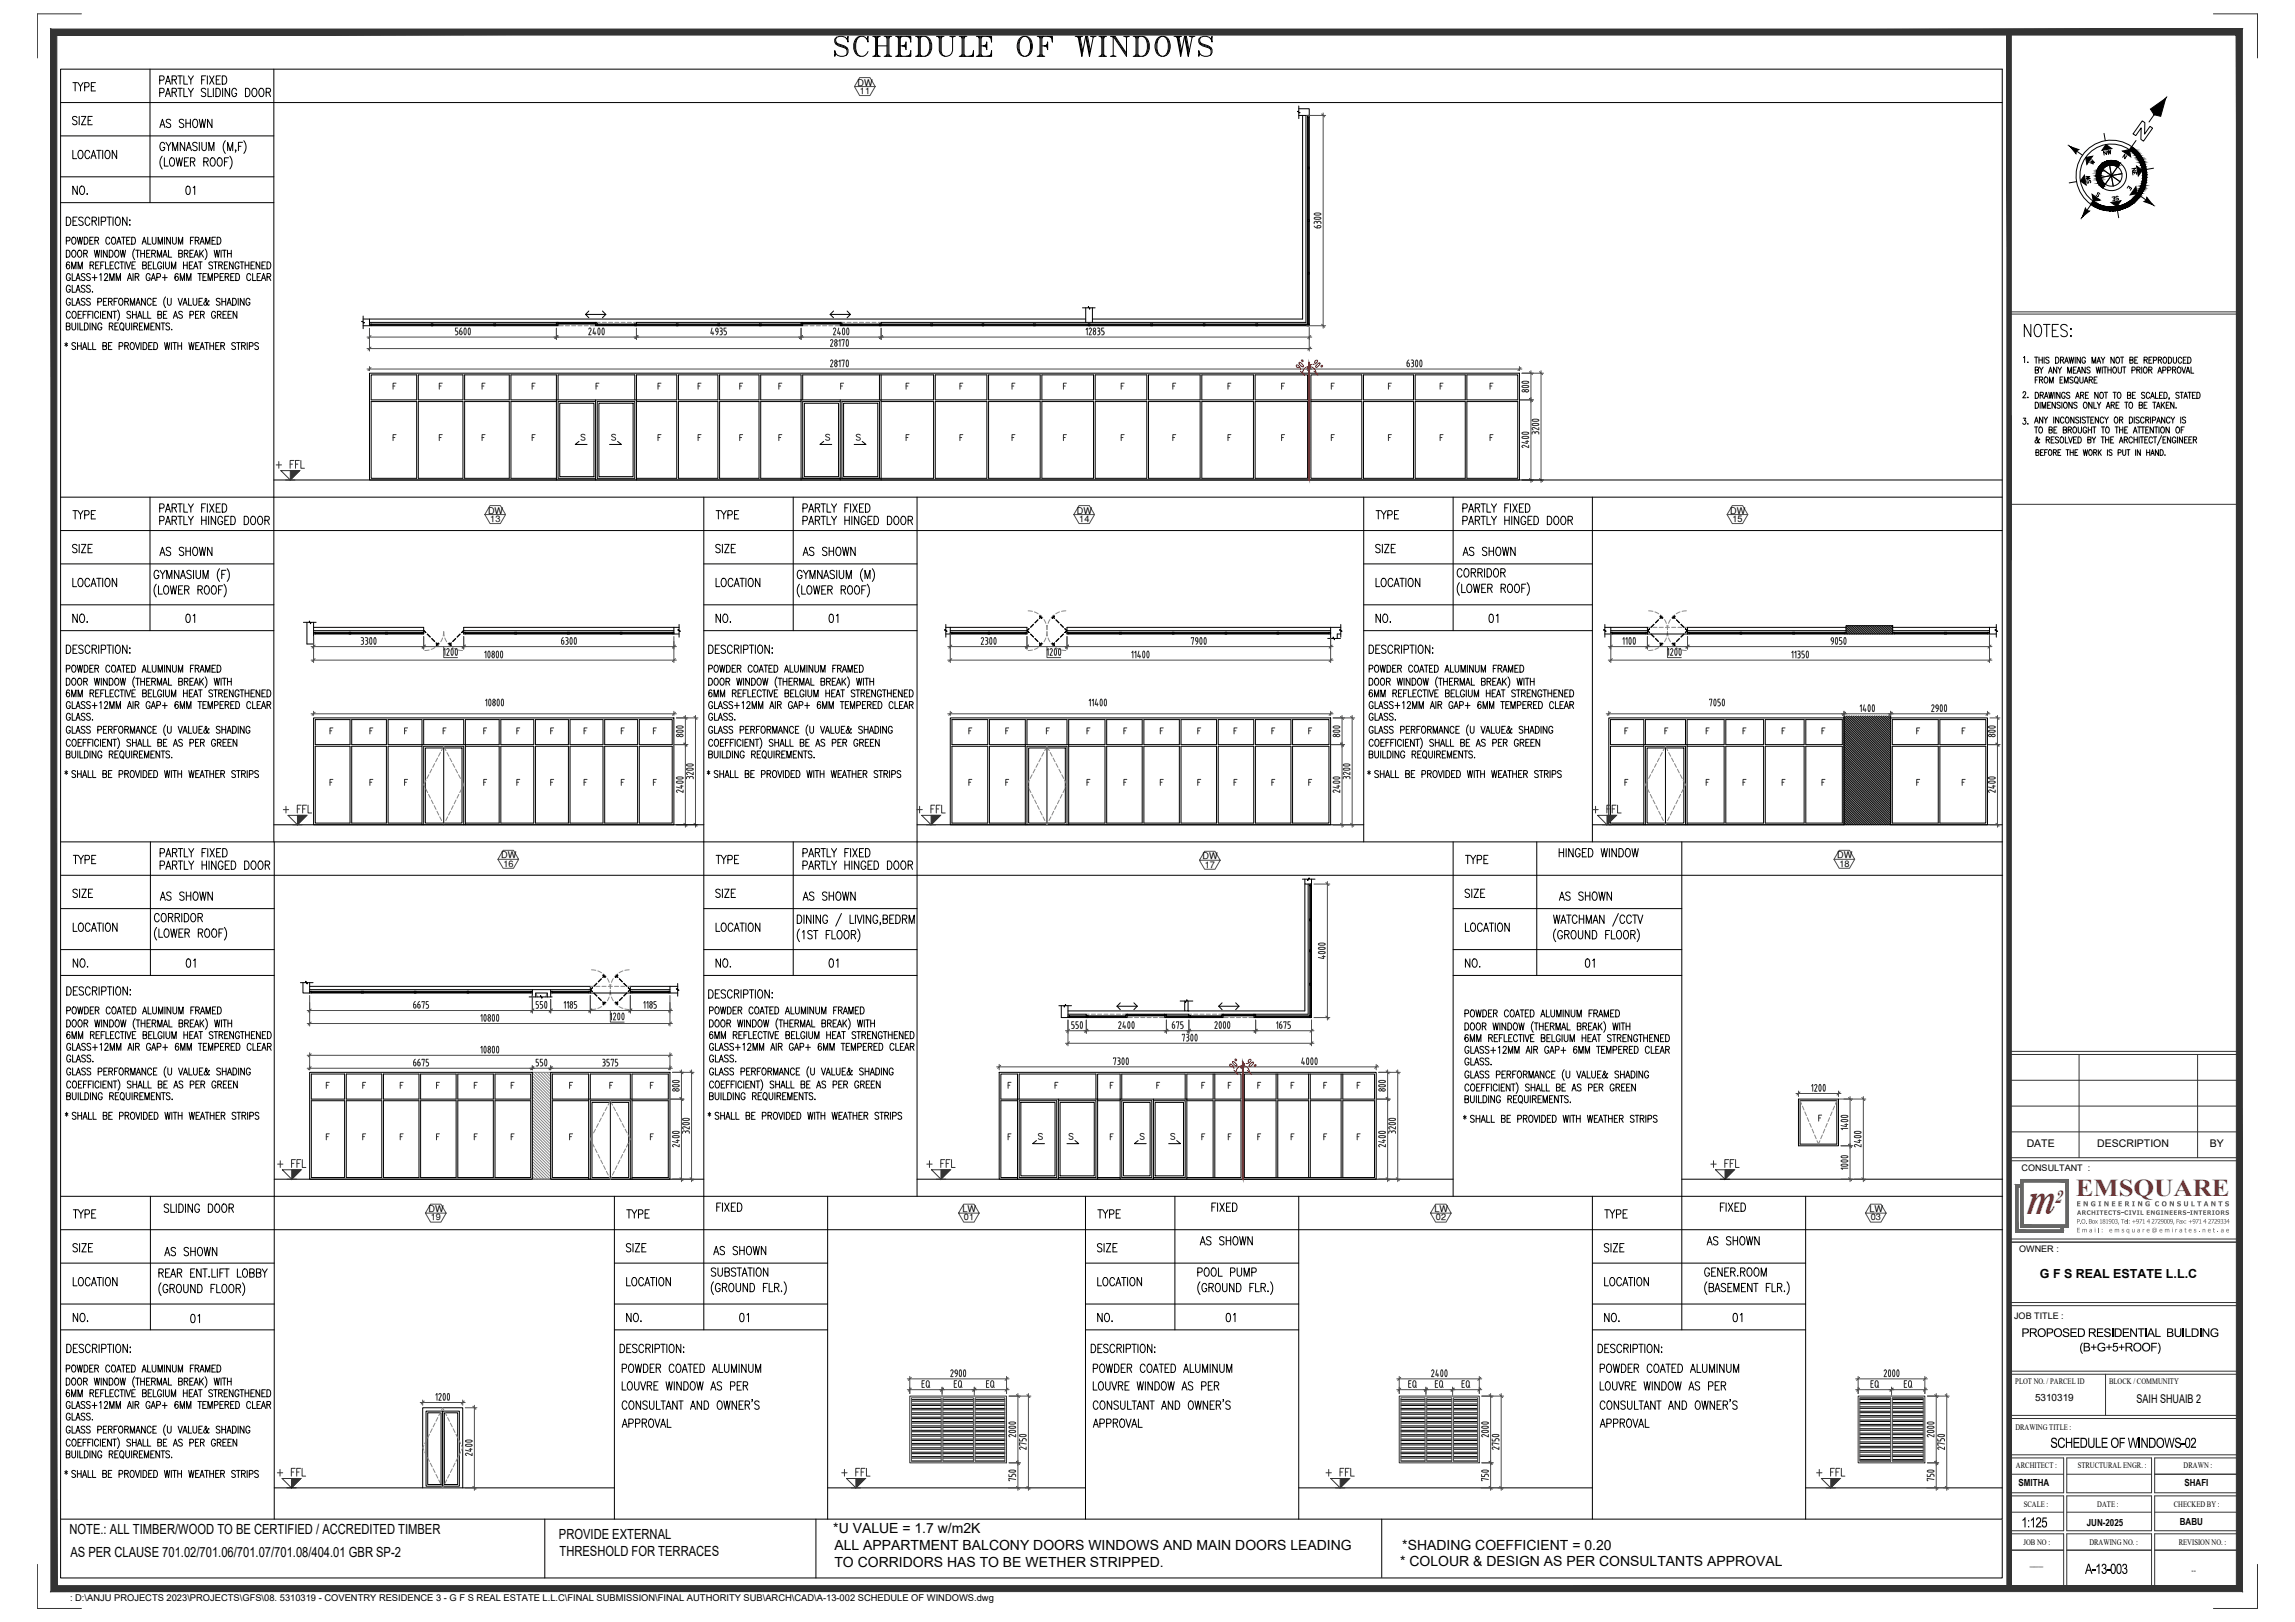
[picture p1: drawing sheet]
<svg xmlns="http://www.w3.org/2000/svg" width="841mm" height="594mm" viewBox="0 0 841 594" stroke-linecap="round" stroke-linejoin="round" font-family="sans-serif">
<defs><g id="words">
<text font-size="16.1" fill="#d8282b" x="742.5" y="444.6">m</text>
<text font-size="11.9" x="304.8" y="21.9">SCHEDULE OF WINDOWS</text>
<text font-size="8.9" fill="#d8282b" x="760.7" y="437.9">EMSQUARE</text>
<text font-size="8.4" x="740.5" y="124.5">NOTES:</text>
<text font-size="6.7" fill="#d8282b" x="753" y="440.7">2</text>
<g font-size="6.6">
<text x="25.4" y="34.6">TYPE</text>
<text x="57.5" y="48">AS SHOWN</text>
<text x="25.4" y="229.3">NO.</text>
<text x="72.3" y="229.3" transform="rotate(-90 72.3 229.3)">01</text>
<text x="261.1" y="229.3">NO.</text>
<text x="302.7" y="229.3">01</text>
<text x="503.1" y="229.3">NO.</text>
<text x="549.6" y="229.3" transform="rotate(-90 549.6 229.3)">01</text>
<text x="25.8" y="355.6">NO.</text>
<text x="67" y="355.6">01</text>
<text x="261.1" y="355.6">NO.</text>
<text x="302.7" y="355.6">01</text>
<text x="535.9" y="355.6">NO.</text>
<text x="579.6" y="355.6">01</text>
<text x="438.5" y="457.2">AS SHOWN</text>
<text x="624.4" y="457.2">AS SHOWN</text>
<text x="25.8" y="485.4">NO.</text>
<text x="74.1" y="485.8" transform="rotate(-90 74.1 485.8)">01</text>
<text x="228.2" y="485.4">NO.</text>
<text x="269.9" y="485.4">01</text>
<text x="401.1" y="485.4">NO.</text>
<text x="448" y="485.4">01</text>
<text x="586.7" y="485.4">NO.</text>
<text x="633.9" y="485.4">01</text>
</g>
<g font-size="6.6" fill="#333">
<text x="102.7" y="299.2">+ FFL</text>
<text x="334.8" y="299.2">+ FFL</text>
<text x="582.4" y="299.2">+ FFL</text>
<text x="100.5" y="429">+ FFL</text>
<text x="338.3" y="429">+ FFL</text>
<text x="625.8" y="429">+ FFL</text>
</g>
<g font-size="6.2">
<text x="25.4" y="59.3">LOCATION</text>
<text x="25.4" y="72.3">NO.</text>
<text x="67" y="72.3">01</text>
<text x="25.4" y="191.2">TYPE</text>
<text x="57.1" y="188.7">PARTLY FIXED</text>
<text x="261.1" y="191.2">TYPE</text>
<text x="503.1" y="191.2">TYPE</text>
<text x="534.8" y="188.7">PARTLY FIXED</text>
<text x="57.1" y="193.3">PARTLY HINGED DOOR</text>
<text x="293.2" y="193.3">PARTLY HINGED DOOR</text>
<text x="534.8" y="193.3">PARTLY HINGED DOOR</text>
<text x="25.4" y="203.6">SIZE</text>
<text x="261.1" y="203.6">SIZE</text>
<text x="503.1" y="203.6">SIZE</text>
<text x="57.5" y="204.6">AS SHOWN</text>
<text x="293.2" y="204.6">AS SHOWN</text>
<text x="534.8" y="204.6">AS SHOWN</text>
<text x="25.8" y="317.5">TYPE</text>
<text x="261.1" y="317.5">TYPE</text>
<text x="535.9" y="317.5">TYPE</text>
<text x="570.1" y="315">HINGED WINDOW</text>
<text x="25.4" y="329.8">SIZE</text>
<text x="261.1" y="329.8">SIZE</text>
<text x="535.5" y="329.8">SIZE</text>
<text x="57.5" y="330.9">AS SHOWN</text>
<text x="293.2" y="330.9">AS SHOWN</text>
<text x="570.1" y="330.9">AS SHOWN</text>
<text x="25.8" y="342.2">LOCATION</text>
<text x="261.1" y="342.2">LOCATION</text>
<text x="535.9" y="342.2">LOCATION</text>
<text x="25.8" y="447.3">TYPE</text>
<text x="58.9" y="445.2">SLIDING DOOR</text>
<text x="228.6" y="447.3">TYPE</text>
<text x="401.1" y="447.3">TYPE</text>
<text x="586.7" y="447.3">TYPE</text>
<text x="25.4" y="459.7">SIZE</text>
<text x="59.3" y="461.1">AS SHOWN</text>
<text x="228.2" y="459.7">SIZE</text>
<text x="260.3" y="460.7">AS SHOWN</text>
<text x="401.1" y="459.7">SIZE</text>
<text x="586.7" y="459.7">SIZE</text>
<text x="25.8" y="472">LOCATION</text>
<text x="228.2" y="472">LOCATION</text>
<text x="401.1" y="472">LOCATION</text>
<text x="586.7" y="472">LOCATION</text>
</g>
<g font-size="6.2" fill="#333">
<text x="99.8" y="172.9">+ FFL</text>
<text x="100.5" y="541.9">+ FFL</text>
<text x="307.3" y="541.9">+ FFL</text>
<text x="484.7" y="541.9">+ FFL</text>
<text x="664.6" y="541.9">+ FFL</text>
</g>
<text font-size="5.3" x="769.8" y="58.2">NW</text>
<g font-size="5.2">
<text x="751.4" y="530.3">SCHEDULE OF WINDOWS-02</text>
<text x="740.7" y="559.4">1:125</text>
<text x="764.1" y="576.4">A-13-003</text>
</g>
<g font-size="5.1">
<text x="25.5" y="561.7">NOTE.: ALL TIMBER/WOOD TO BE CERTIFIED / ACCREDITED TIMBER</text>
<text x="204.8" y="563.8">PROVIDE EXTERNAL</text>
<text x="305.4" y="561.5">*U VALUE = 1.7 w/m2K</text>
<text x="205" y="569.9">THRESHOLD FOR TERRACES</text>
<text x="305.8" y="567.8">ALL APPARTMENT BALCONY DOORS WINDOWS AND MAIN DOORS LEADING</text>
<text x="513.9" y="567.6">*SHADING COEFFICIENT = 0.20</text>
<text x="25.8" y="570.3">AS PER CLAUSE 701.02/701.06/701.07/701.08/404.01 GBR SP-2</text>
<text x="305.8" y="573.8">TO CORRIDORS HAS TO BE WETHER STRIPPED.</text>
<text x="513.1" y="573.5">* COLOUR &amp; DESIGN AS PER CONSULTANTS APPROVAL</text>
</g>
<g font-size="4.9">
<text x="764.5" y="61.4">W</text>
<text x="783.9" y="65.3" transform="rotate(-90 783.9 65.3)">NE</text>
<text x="766.9" y="68.4" transform="rotate(-90 766.9 68.4)">SW</text>
<text x="772.6" y="74.8">SE</text>
<text x="744" y="134.1" transform="rotate(-90 744 134.1)">1.</text>
<text x="744" y="147.1" transform="rotate(-90 744 147.1)">2.</text>
<text x="744" y="156.6" transform="rotate(-90 744 156.6)">3.</text>
</g>
<text font-size="4.6" x="747.5" y="468.2">G F S REAL ESTATE L.L.C</text>
<g font-size="4.4">
<text x="778.2" y="70.9">E</text>
<text x="740.8" y="489.7">PROPOSED RESIDENTIAL BUILDING</text>
<text x="762" y="495">(B+G+5+ROOF)</text>
<text x="782.9" y="514">SAIH SHUAIB 2</text>
</g>
<g font-size="3.9">
<text x="742.7" y="420.2">DATE</text>
<text x="768.5" y="420.2">DESCRIPTION</text>
<text x="809.9" y="420.2">BY</text>
</g>
<text font-size="3.7" x="745.7" y="513.2">5310319</text>
<g font-size="3.6">
<text x="739.7" y="544.3">SMITHA</text>
<text x="800.5" y="544.2">SHAFI</text>
<text x="764.7" y="558.8">JUN-2025</text>
<text x="798.8" y="558.5">BABU</text>
<text x="743.9" y="573.7">___</text>
</g>
<g font-size="3.4">
<text x="314.3" y="31.4">DW</text>
<text x="315.1" y="34.4">11</text>
<text x="178.8" y="188.1">DW</text>
<text x="179.7" y="191.1">13</text>
<text x="394.7" y="188.1">DW</text>
<text x="395.5" y="191.1">14</text>
<text x="634.1" y="188.1">DW</text>
<text x="634.9" y="191.1">15</text>
<text x="183.6" y="314.4">DW</text>
<text x="184.5" y="317.4">16</text>
<text x="440.7" y="314.8">DW</text>
<text x="441.5" y="317.8">17</text>
<text x="673.2" y="314.4">DW</text>
<text x="674.1" y="317.4">18</text>
<text x="157.1" y="444">DW</text>
<text x="157.9" y="447">19</text>
<text x="352.7" y="444">LW</text>
<text x="353.3" y="447">01</text>
<text x="525.6" y="444">LW</text>
<text x="526.2" y="447">02</text>
<text x="685" y="444">LW</text>
<text x="685.6" y="447">03</text>
<text x="25.7" y="586.4">: D:\ANJU PROJECTS 2023\PROJECTS\GFS\08. 5310319 - COVENTRY RESIDENCE 3 - G F S REAL ESTATE L.L.C\FINAL SUBMISSION\FINAL AUTHORITY SUB\ARCH\CAD\A-13-002 SCHEDULE OF WINDOWS.dwg</text>
</g>
<g font-size="3.3">
<text x="740.8" y="428.7">CONSULTANT :</text>
<text x="740" y="458.6">OWNER :</text>
<text x="738.1" y="483.2">JOB TITLE :</text>
</g>
<g font-size="3.1">
<text x="738.5" y="507">PLOT NO. / PARCEL ID</text>
<text x="772.9" y="507">BLOCK / COMMUNITY</text>
<text x="738.5" y="523.9">DRAWING TITLE :</text>
<text x="738.8" y="537.7">ARCHITECT :</text>
<text x="761.4" y="537.7">STRUCTURAL ENGR. :</text>
<text x="800.2" y="537.7">DRAWN :</text>
<text x="741.6" y="552">SCALE :</text>
<text x="768.6" y="552">DATE :</text>
<text x="796.6" y="552">CHECKED BY :</text>
<text x="741.5" y="565.8">JOB NO :</text>
<text x="765.7" y="565.8">DRAWING NO. :</text>
<text x="798.4" y="565.8">REVISION NO. :</text>
<text x="803.1" y="576">--</text>
</g>
<text font-size="2.5" fill="#676662" x="760.9" y="441.8">E N G I N E E R I N G C O N S U L T A N T S</text>
<g font-size="2.3" fill="#676662">
<text x="761" y="448.2">P.O. Box 181903, Tel: +971 4 2729009, Fax: +971 4 2729334</text>
<text x="761.1" y="445">ARCHITECTS-CIVIL ENGINEERS-INTERIORS</text>
<text x="761" y="451.4">Email: emsquare@emirates.net.ae</text>
</g>
</g></defs>
<!-- layer: WALL -->
<g fill="none" stroke="#000" stroke-width=".37">
<path d="M676.5 231.6l.6 .6M676.5 230.9l1.3 1.3M676.5 230.3l1.9 1.9M676.5 229.6l2.6 2.6M676.7 229.2l3 3M677.3 229.2l3.1 3M678 229.2l3 3M678.6 229.2l3.1 3M679.3 229.2l3 3M679.9 229.2l3.1 3M680.6 229.2l3 3M681.2 229.2l3.1 3"/>
<path d="M681.8 229.2l3.1 3M682.5 229.2l3 3M683.2 229.2l3 3M683.8 229.2l3.1 3M684.4 229.2l3.1 3M685.1 229.2l3 3M685.7 229.2l3.1 3M686.4 229.2l3 3M687 229.2l3.1 3M687.7 229.2l3.1 3M688.3 229.2l3.1 3M689 229.2l3 3"/>
<path d="M689.6 229.2l3.1 3M690.3 229.2l3 3M690.9 229.2l2.7 2.6M691.6 229.2l2 2M692.2 229.2l1.4 1.3M692.9 229.2l.7 .7M693.5 229.2h.1M675.7 279.6l17.1 17.1M675.7 279l17.1 17.1M675.7 278.4l17.1 17.1M675.7 277.7l17.1 17.1M675.7 277l17.1 17.2"/>
<path d="M675.7 276.4l17.1 17.1M675.7 275.8l17.1 17.1M675.7 275.1l17.1 17.1M675.7 274.5l17.1 17.1M675.7 273.8l17.1 17.1M675.7 273.2l17.1 17.1M675.7 272.5l17.1 17.1M675.7 271.9l17.1 17.1M675.7 271.2l17.1 17.1M675.7 270.6l17.1 17.1M675.7 269.9l17.1 17.1M675.7 269.3l17.1 17.1"/>
<path d="M675.7 268.6l17.1 17.1M675.7 268l17.1 17.1M675.7 267.3l17.1 17.2M675.7 266.7l17.1 17.1M675.7 266l17.1 17.1M675.7 265.4l17.1 17.1M675.7 264.7l17.1 17.1M675.7 264.1l17.1 17.1M675.7 263.4l17.1 17.2M675.7 262.8l17.1 17.1M675.8 262.2l17 17M676.5 262.2l16.3 16.4"/>
<path d="M677.1 262.2l15.7 15.8M677.8 262.2l15 15.1M678.4 262.2l14.4 14.5M679.1 262.2l13.7 13.8M679.7 262.2l13.1 13.2M680.4 262.2l12.4 12.5M681 262.2l11.8 11.9M681.7 262.2l11.1 11.2M682.3 262.2l10.5 10.6M683 262.2l9.8 9.9M683.6 262.2l9.2 9.3M684.3 262.2l8.5 8.6"/>
<path d="M684.9 262.2l7.9 8M685.5 262.2l7.3 7.3M686.2 262.2l6.6 6.7M686.9 262.2l5.9 6M687.5 262.2l5.3 5.4M688.1 262.2l4.7 4.7M688.8 262.2l4 4.1M689.4 262.2l3.4 3.4M690.1 262.2l2.7 2.8M690.7 262.2l2.1 2.1M691.4 262.2l1.4 1.5M692 262.2l.8 .9"/>
<path d="M692.7 262.2l.1 .2M675.7 299.7l2.4 2.4M675.7 299.1l3 3M675.7 298.4l3.7 3.7M675.7 297.8l4.3 4.3M675.7 297.2l5 4.9M675.7 296.5l5.6 5.6M675.7 295.9l6.3 6.2M675.7 295.2l6.9 6.9M675.7 294.5l7.6 7.6M675.7 293.9l8.2 8.2M675.7 293.3l8.9 8.8"/>
<path d="M675.7 292.6l9.5 9.5M675.7 292l10.2 10.1M675.7 291.3l10.8 10.8M675.7 290.7l11.5 11.4M675.7 290l12.1 12.1M675.7 289.4l12.7 12.7M675.7 288.7l13.4 13.4M675.7 288.1l14 14M675.7 287.4l14.7 14.7M675.7 286.8l15.3 15.3M675.7 286.1l16 16M675.7 285.5l16.6 16.6"/>
<path d="M675.7 284.8l17.1 17.2M675.7 284.2l17.1 17.1M675.7 283.5l17.1 17.1M675.7 282.9l17.1 17.1M675.7 282.2l17.1 17.2M675.7 281.6l17.1 17.1M675.7 280.9l17.1 17.2M675.7 280.3l17.1 17.1M675.7 301.7l.4 .4M675.7 301l1.1 1.1M675.7 300.4l1.7 1.7M334 512.6h10.9"/>
<path d="M334 514.2h10.9M334 515.8h10.9M334 517.5h10.9M334 519.1h10.9M334 513.2h10.9M334 514.8h10.9M334 516.4h10.9M334 518h10.9M334 519.6h10.9M345.5 512.6h11.2M345.5 514.2h11.2M345.5 515.8h11.2"/>
<path d="M345.5 517.5h11.2M345.5 519.1h11.2M345.5 513.2h11.2M345.5 514.8h11.2M345.5 516.4h11.2M345.5 518h11.2M345.5 519.6h11.2M357.3 512.6h10.9M357.3 514.2h10.9M357.3 515.8h10.9M357.3 517.5h10.9M357.3 519.1h10.9"/>
<path d="M357.3 513.2h10.9M357.3 514.8h10.9M357.3 516.4h10.9M357.3 518h10.9M357.3 519.6h10.9M513.4 512.6h8.8M513.4 514.2h8.8M513.4 515.8h8.8M513.4 517.5h8.8M513.4 519.1h8.8M513.4 513.2h8.8M513.4 514.8h8.8"/>
<path d="M513.4 516.4h8.8M513.4 518h8.8M513.4 519.6h8.8M522.8 512.6h9.2M522.8 514.2h9.2M522.8 515.8h9.2M522.8 517.5h9.2M522.8 519.1h9.2M522.8 513.2h9.2M522.8 514.8h9.2M522.8 516.4h9.2M522.8 518h9.2"/>
<path d="M522.8 519.6h9.2M532.6 512.6h8.9M532.6 514.2h8.9M532.6 515.8h8.9M532.6 517.5h8.9M532.6 519.1h8.9M532.6 513.2h8.9M532.6 514.8h8.9M532.6 516.4h8.9M532.6 518h8.9M532.6 519.6h8.9M681.5 512.6h11.3"/>
<path d="M681.5 514.2h11.3M681.5 517.4h11.3M681.5 512.1h11.3M681.5 513.7h11.3M681.5 515.3h11.3M681.5 516.9h11.3M681.5 518.5h11.3M681.5 515.8h11.3M681.5 519h11.3M693.5 512.6h11.3M693.5 514.2h11.3M693.5 517.4h11.3"/>
<path d="M693.5 512.1h11.3M693.5 513.7h11.3M693.5 515.3h11.3M693.5 516.9h11.3M693.5 518.5h11.3M693.5 515.8h11.3M693.5 519h11.3M334 520.7h10.9M334 522.3h10.9M334 523.9h10.9M334 525.5h10.9M334 527.1h10.9"/>
<path d="M334 528.7h10.9M334 530.3h10.9M334 531.9h10.9M334 533.5h10.9M334 535.1h10.9M334 521.2h10.9M334 522.8h10.9M334 524.4h10.9M334 526h10.9M334 527.6h10.9M334 529.2h10.9M334 530.8h10.9"/>
<path d="M334 532.4h10.9M334 534h10.9M345.5 520.7h11.2M345.5 522.3h11.2M345.5 523.9h11.2M345.5 525.5h11.2M345.5 527.1h11.2M345.5 528.7h11.2M345.5 530.3h11.2M345.5 531.9h11.2M345.5 533.5h11.2M345.5 535.1h11.2"/>
<path d="M345.5 521.2h11.2M345.5 522.8h11.2M345.5 524.4h11.2M345.5 526h11.2M345.5 527.6h11.2M345.5 529.2h11.2M345.5 530.8h11.2M345.5 532.4h11.2M345.5 534h11.2M357.3 520.7h10.9M357.3 522.3h10.9M357.3 523.9h10.9"/>
<path d="M357.3 525.5h10.9M357.3 527.1h10.9M357.3 528.7h10.9M357.3 530.3h10.9M357.3 531.9h10.9M357.3 533.5h10.9M357.3 535.1h10.9M357.3 521.2h10.9M357.3 522.8h10.9M357.3 524.4h10.9M357.3 526h10.9M357.3 527.6h10.9"/>
<path d="M357.3 529.2h10.9M357.3 530.8h10.9M357.3 532.4h10.9M357.3 534h10.9M513.4 520.7h8.8M513.4 522.3h8.8M513.4 523.9h8.8M513.4 525.5h8.8M513.4 527.1h8.8M513.4 528.7h8.8M513.4 530.3h8.8M513.4 531.9h8.8"/>
<path d="M513.4 533.5h8.8M513.4 535.1h8.8M513.4 521.2h8.8M513.4 522.8h8.8M513.4 524.4h8.8M513.4 526h8.8M513.4 527.6h8.8M513.4 529.2h8.8M513.4 530.8h8.8M513.4 532.4h8.8M513.4 534h8.8M522.8 520.7h9.2"/>
<path d="M522.8 522.3h9.2M522.8 523.9h9.2M522.8 525.5h9.2M522.8 527.1h9.2M522.8 528.7h9.2M522.8 530.3h9.2M522.8 531.9h9.2M522.8 533.5h9.2M522.8 535.1h9.2M522.8 521.2h9.2M522.8 522.8h9.2M522.8 524.4h9.2"/>
<path d="M522.8 526h9.2M522.8 527.6h9.2M522.8 529.2h9.2M522.8 530.8h9.2M522.8 532.4h9.2M522.8 534h9.2M532.6 520.7h8.9M532.6 522.3h8.9M532.6 523.9h8.9M532.6 525.5h8.9M532.6 527.1h8.9M532.6 528.7h8.9"/>
<path d="M532.6 530.3h8.9M532.6 531.9h8.9M532.6 533.5h8.9M532.6 535.1h8.9M532.6 521.2h8.9M532.6 522.8h8.9M532.6 524.4h8.9M532.6 526h8.9M532.6 527.6h8.9M532.6 529.2h8.9M532.6 530.8h8.9M532.6 532.4h8.9"/>
<path d="M532.6 534h8.9M681.5 520.6h11.3M681.5 523.8h11.3M681.5 527h11.3M681.5 530.3h11.3M681.5 531.9h11.3M681.5 533.5h11.3M681.5 520.1h11.3M681.5 521.7h11.3M681.5 523.3h11.3M681.5 524.9h11.3M681.5 526.5h11.3"/>
<path d="M681.5 528.1h11.3M681.5 529.7h11.3M681.5 531.3h11.3M681.5 532.9h11.3M681.5 534.5h11.3M681.5 522.2h11.3M681.5 525.5h11.3M681.5 528.7h11.3M681.5 535.1h11.3M693.5 520.6h11.3M693.5 523.8h11.3M693.5 527h11.3"/>
<path d="M693.5 530.3h11.3M693.5 531.9h11.3M693.5 533.5h11.3M693.5 520.1h11.3M693.5 521.7h11.3M693.5 523.3h11.3M693.5 524.9h11.3M693.5 526.5h11.3M693.5 528.1h11.3M693.5 529.7h11.3M693.5 531.3h11.3M693.5 532.9h11.3"/>
<path d="M693.5 534.5h11.3M693.5 522.2h11.3M693.5 525.5h11.3M693.5 528.7h11.3M693.5 535.1h11.3"/>
</g>
<!-- layer: A-WALL -->
<g fill="none" stroke="#000" stroke-width=".37">
<path d="M22.2 25.3h711.5v531.1h-711.5zM22.2 37.6h711.5M55 25.3v48.9M100.4 25.3v283M22.2 49.8h78.2M22.2 64.8h78.2M22.2 74.2h78.2M100.4 175.8h633.3M212.2 161.7l-1.4 1.1h4.3M226.3 161.7l1.4 1.1h-4.3M301.9 161.7l-1.4 1.1h4.3M316 161.7l1.4 1.1h-4.4"/>
<path d="M22.2 182.1h711.5M22.2 194.3h711.5M55 182.1v48.9M257.9 182.1v305M290.7 182.1v48.9M336.1 182.1v256.1M499.7 182.1v126.2M532.5 182.1v48.9M583.5 182.1v126.2M22.2 206.5h78.2M257.9 206.5h78.2M499.7 206.5h83.8"/>
<path d="M22.2 221.5h78.2M22.2 231h78.2M257.9 221.5h78.2M257.9 231h78.2M499.7 221.5h83.8M499.7 231h83.8M22.4 308.3h711.5M55.1 308.3v49M100.4 302.1h157.5M100.5 308.3v248.1M290.7 308.3v49M336.1 302.1h163.6"/>
<path d="M532.5 308.3v129.9M563.2 308.3v49M583.5 302.1h150.2M616.3 308.3v178.8M22.4 332.8h78.1M22.4 320.6h711.5M257.9 332.8h78.2M532.5 332.8h83.8M22.4 347.8h78.1M22.4 357.3h78.1M257.9 347.8h78.2M257.9 357.3h78.2"/>
<path d="M532.5 347.8h83.8M532.5 357.3h83.8M379.8 417.7l-1.4 1.2h4.4M393.9 417.7l1.4 1.2h-4.3M417.1 417.7l-1.4 1.2h4.3M431.2 417.7l1.4 1.2h-4.3M22.4 438.2h711.5M55.1 438.2v48.9M100.5 431.9h157.4M225.1 438.2v118.2M303.3 438.2v118.2M336.1 431.9h196.4"/>
<path d="M397.8 438.2v118.2M430.6 438.2v48.9M475.9 438.2v118.2M583.5 438.2v118.2M616.3 431.9h117.6M661.7 438.2v118.2M22.4 450.4h711.5M22.4 462.6h78.1M22.4 477.6h78.1M225.1 462.6h78.2M225.1 477.6h78.2M397.8 462.6h78.1"/>
<path d="M397.8 477.6h78.1M583.5 462.6h78.2M583.5 477.6h78.2M22.4 487.1h78.1M225.1 487.1h78.2M397.8 487.1h78.1M583.5 487.1h78.2M22.2 556.6v21.3h711.5v-21.3M100.5 544.9h124.6M199.6 556.4v21.5M299 556.4v21.5M303.3 544.9h94.5"/>
<path d="M475.9 544.9h107.6M506.3 556.4v21.3M661.7 544.9h72"/>
</g>
<!-- layer: M2-A-HIDDEN LINE -->
<g fill="none" stroke="#848484" stroke-width=".37">
<path d="M603.7 229.8h1.2M605.7 229.8h1.5M608 229.8h1.5M610.3 229.8h1.5M612.6 229.8h1.5M614.9 229.8h1.5M617.2 229.8h1.2M159.3 279.7l-.7 1.3M160.3 277.7l-.7 1.3M161.4 275.6l-.7 1.4M161.8 274.9l.8-1.6 .8 1.6M163.8 275.6l.7 1.4"/>
<path d="M164.8 277.7l.8 1.3M165.9 279.7l.7 1.3M380.4 279.7l-.8 1.3M381.4 277.7l-.7 1.3M382.5 275.6l-.7 1.4M382.8 274.9l.9-1.6 .8 1.6M384.9 275.6l.7 1.4M385.9 277.7l.7 1.3M387 279.7l.7 1.3M607 279.7l-.7 1.3M608.1 277.7l-.7 1.3M609.1 275.6l-.7 1.4"/>
<path d="M609.5 274.9l.8-1.6 .9 1.6M611.5 275.6l.7 1.4M612.6 277.7l.7 1.3M613.6 279.7l.7 1.3M156 288.9l.7 1.4M156.1 285.8l-.8 1.6 .4 .8M157.1 291l.6 1.3M157.2 283.8l-.7 1.3M158.1 293l.6 1.4M158.2 281.7l-.7 1.4M159.1 295.1l.7 1.4M160.1 297.1l.7 1.4"/>
<path d="M161.1 299.2l.7 1.3M164 299.2l-.6 1.3M165.1 297.1l-.7 1.4M166.1 295.1l-.7 1.4M167 281.7l.7 1.4M167.1 293l-.7 1.4M168 283.8l.7 1.3M168.1 291l-.6 1.3M169.1 285.8l.8 1.6-.4 .8M169.2 288.9l-.7 1.4M377.1 288.9l.7 1.4M377.2 285.8l-.9 1.6 .5 .8"/>
<path d="M378.1 291l.7 1.3M378.2 283.8l-.7 1.3M379.2 293l.6 1.4M379.3 281.7l-.7 1.4M380.2 295.1l.7 1.4M381.2 297.1l.7 1.4M382.2 299.2l.7 1.3M385.1 299.2l-.7 1.3M386.1 297.1l-.6 1.4M387.2 295.1l-.7 1.4M388 281.7l.7 1.4M388.2 293l-.7 1.4"/>
<path d="M389.1 283.8l.7 1.3M389.2 291l-.7 1.3M390.2 285.8l.8 1.6-.4 .8M390.2 288.9l-.6 1.4M603.7 288.9l.7 1.4M603.8 285.8l-.8 1.6 .4 .8M604.8 291l.7 1.3M604.9 283.8l-.7 1.3M605.8 293l.7 1.4M605.9 281.7l-.7 1.4M606.8 295.1l.7 1.4M607.8 297.1l.7 1.4"/>
<path d="M608.9 299.2l.7 1.3M611.8 299.2l-.7 1.3M612.8 297.1l-.7 1.4M613.8 295.1l-.7 1.4M614.7 281.7l.7 1.4M614.8 293l-.6 1.4M615.8 283.8l.7 1.3M615.9 291l-.7 1.3M616.8 285.8l.9 1.6-.5 .8M616.9 288.9l-.7 1.4M162.2 301.2l.4 .9 .4-.9M383.2 301.2l.5 .9 .4-.9"/>
<path d="M609.9 301.2l.4 .9 .4-.9M196.3 363.7l.6 1.4M200.6 363.7l-.6 1.4M216.3 361.3h1.3M218.3 361.3h1.5M220.6 361.3h1.5M222.9 361.3h1.5M225.2 361.3h1.5M227.5 361.3h1.5M229.8 361.3h1.2M217.1 418.8l.7 1.3M217.2 415.6l-.9 1.6 .4 .9"/>
<path d="M218.2 413.6l-.7 1.3M219.3 411.5l-.7 1.4M220.3 409.5l-.7 1.4M221.4 407.5l-.7 1.3M222.5 405.4l-.7 1.4M222.8 404.8l.9-1.6 .8 1.6M224.9 405.4l.7 1.4M225.9 407.5l.7 1.3M227 409.5l.7 1.4M228 411.5l.7 1.4M229.1 413.6l.7 1.3M230.1 415.6l.9 1.6-.4 .9"/>
<path d="M230.2 418.8l-.6 1.3M659.7 403.2l.5 1.2M660.5 405.1l.6 1.4M661.4 407.2l.6 1.4M662.3 409.4l.6 1.4M663.2 411.5l.6 1.4M664.1 413.6l.6 1.4M665 415.7l.6 1.4M665.9 417.8l.5 1.3 .5-1.3M667.8 415.7l-.6 1.4M668.7 413.6l-.6 1.4M669.6 411.5l-.6 1.4"/>
<path d="M670.5 409.4l-.6 1.4M671.4 407.2l-.6 1.4M672.3 405.1l-.6 1.4M673.1 403.2l-.5 1.2M218.1 420.8l.7 1.4M219.1 422.8l.7 1.4M220.2 424.9l.7 1.4M221.2 426.9l.7 1.4M222.2 429l.7 1.4M223.2 431.1l.5 .8 .4-.8M225.1 429l-.7 1.4M226.1 426.9l-.7 1.4"/>
<path d="M227.2 424.9l-.7 1.4M228.2 422.8l-.7 1.4M229.2 420.8l-.7 1.4M160.4 519.2l-.6 1.3M161.5 517.1l-.7 1.4M161.8 516.5l.4-.9 .4 .9M163 517.1l.7 1.4M164 519.2l.7 1.3M155.3 529.4l-.4 .9 .4 .8M155.7 531.8l.6 1.4M156.3 527.4l-.6 1.4M156.7 533.9l.7 1.3"/>
<path d="M157.4 525.3l-.7 1.4M157.7 535.9l.7 1.4M158.4 523.3l-.7 1.4M158.7 538l.7 1.3M159.4 521.2l-.7 1.4M165 521.2l.7 1.4M165.7 538l-.7 1.3M166.1 523.3l.7 1.4M166.8 535.9l-.7 1.4M167.1 525.3l.7 1.4M167.8 533.9l-.7 1.3M168.1 527.4l.7 1.4"/>
<path d="M168.8 531.8l-.7 1.4M169.1 529.4l.5 .9-.5 .8M159.8 540l.6 1.4M160.8 542.1l.7 1.3M161.8 544.1l.4 .8 .4-.8M163.7 542.1l-.7 1.3M164.7 540l-.7 1.4"/>
</g>
<!-- layer: A-DOOR GLASS -->
<g fill="none" stroke="#000" stroke-width=".37">
<path d="M156.1 231.7l-.8-.8 .7 .8M157.7 233.3l-1.2-1 1.1 1.1M158.2 233.9l1.1 1.1M158.2 233.8l1.1 1.1M159.9 235.5l.6 .8-.7-.8M165.3 235.5l-.6 .8 .7-.8M167 233.8l-1.1 1.1M167 233.9l-1.1 1.1M168.6 232.2l-1.1 1.1M168.6 232.3l-1 1.1M169.1 231.7l.8-.8-.7 .8M377.1 230.2l-.7 .9 .7-.8"/>
<path d="M377.1 231.7l-.7-.8 .7 .8M377.6 232.3l1.1 1.1M377.7 232.2l1.1 1.1M378.7 228.6l-1.1 1.1M378.8 228.7l-1.1 1.1M379.2 233.9l1.1 1.1M379.3 233.8l1.1 1.1M380.3 227l-1.1 1.1 1.2-1M380.9 226.5l.8-.7-.8 .7M380.9 235.5l.7 .8-.7-.8M386.4 235.5l-.7 .7 .8-.7M386.5 226.5l-.8-.7 .7 .7"/>
<path d="M386.9 227.1l1.1 1M387 227l1.1 1.1M388 233.8l-1.1 1.1M388.1 233.9l-1.1 1.1M388.6 228.7l1.1 1.1M388.6 228.6l1.1 1.1M389.7 232.2l-1.1 1.1M389.7 232.3l-1.1 1.1M390.2 231.7l.7-.8-.7 .8M390.2 230.2l.7 .9-.7-.8M604.5 230.2l-.8 .8 .8-.7M604.5 231.7l-.8-.7 .8 .7"/>
<path d="M605 232.3l1.1 1.1M605.1 232.2l1 1.1M606.1 228.6l-1.1 1.1M606.1 228.7l-1 1.1M606.6 233.9l1.1 1.1M606.7 233.8l1.1 1.1M607.7 227l-1.1 1.1 1.2-1M608.2 226.5l.8-.8-.7 .8M608.3 235.5l.7 .8-.8-.8M613.8 235.5l-.7 .8 .8-.8M613.9 226.5l-.8-.8 .7 .8M614.3 227.1l1.1 1"/>
<path d="M614.4 227l1.1 1.1M615.4 233.8l-1.1 1.1M615.5 233.9l-1.1 1.1M616 228.7l1.1 1.1M616 228.6l1.1 1.1M617.1 232.2l-1.1 1.1M617.1 232.3l-1.1 1.1M617.6 231.7l.8-.7-.8 .7M617.6 230.2l.8 .8-.8-.7M220.3 358.5l-1.1 1.1M220.4 358.6l-1.1 1M220.9 357.9l.8-.6-.8 .7"/>
<path d="M226.5 357.9l-.8-.6 .7 .7M226.9 358.6l1.1 1M227 358.5l1.1 1.1M217.1 361.7l-.7 .9 .7-.8M217.1 363.2l-.7-.8 .7 .8M217.6 363.8l1.1 1M217.7 363.7l1.1 1.1M218.7 360.1l-1.1 1.1M218.8 360.2l-1.1 1.1M219.2 365.4l1.1 1.1M219.3 365.3l1.1 1.1M220.9 366.9l.8 .8-.8-.7"/>
<path d="M226.4 366.9l-.7 .9 .8-.8M228 365.3l-1.1 1.1M228.1 365.4l-1.1 1.1M228.6 360.1l1.1 1.1-1.1-1M229.6 363.7l-1 1.1 1.1-1M230.2 363.2l.7-.8-.6 .8M230.3 361.7l.6 .9-.7-.8"/>
</g>
<!-- layer: MJU-A-Jamb -->
<g fill="none" stroke="#888" stroke-width=".37">
<path d="M157.3 238.1l-1.6 .2M159.4 237.2l-1.4 .6M161.1 235.7l-1.1 1M162.2 233.7l-.7 1.3M162.4 232.9l.2-1.6 .2 1.6M163 233.7l.7 1.3M164.1 235.7l1.1 1M165.8 237.2l1.4 .6M167.9 238.1l1.6 .2M376.8 223.7l1.6 .2M378.4 238.1l-1.6 .2M379.1 224.1l1.3 .7"/>
<path d="M380.4 237.2l-1.3 .6M381.1 225.2l1 1.1M382.1 235.7l-1 1M382.6 226.9l.7 1.4M383.3 233.7l-.7 1.3M383.5 232.9l.2-1.6 .2 1.6M383.9 229l-.2 1.6-.2-1.5M384.1 233.7l.6 1.3M384.7 226.9l-.6 1.4M385.2 235.7l1.1 1M386.3 225.2l-1.1 1.1M386.9 237.2l1.4 .6"/>
<path d="M388.3 224.1l-1.4 .7M389 238.1l1.6 .2M390.6 223.7l-1.6 .2M604.1 223.7l1.6 .2M605.7 238.1l-1.6 .2M606.5 224.1l1.3 .7M607.8 237.2l-1.3 .6M608.5 225.2l1 1.1M609.5 235.7l-1 1M610 226.9l.7 1.4M610.7 233.7l-.7 1.3M610.9 229l.2 1.6 .2-1.6"/>
<path d="M610.9 232.9l.2-1.6 .2 1.6M611.5 233.7l.6 1.3M612.1 226.9l-.6 1.4M612.6 235.7l1.1 1M613.7 225.2l-1.1 1.1M614.3 237.2l1.4 .6M615.7 224.1l-1.4 .7M616.4 238.1l1.6 .2M618 223.7l-1.6 .2M216.7 355.2l1.6 .2M219.1 355.6l1.4 .7M221.1 356.7l1 1.1"/>
<path d="M222.6 358.4l.6 1.4M224.7 358.4l-.6 1.4M226.3 356.7l-1.1 1.1M228.3 355.6l-1.4 .7M230.6 355.2l-1.6 .2M218.3 369.6l-1.6 .2M220.5 368.7l-1.4 .6M222.1 367.1l-1 1.1M223.2 365.2l-.6 1.3M223.5 364.4l.2-1.6 .2 1.6M223.9 360.5l-.2 1.6-.2-1.6M224.1 365.2l.6 1.3"/>
<path d="M225.2 367.1l1.1 1.1M226.9 368.7l1.4 .6M229 369.6l1.6 .2"/>
</g>
<g fill="none" stroke="#000" stroke-width=".37">
<path d="M160.5 235.6l-.6 .6M160.7 235.7l-.7 .7M164.5 235.7l.7 .7M164.6 235.6l.7 .6M381 225.8l.3 .3M381.1 225.6l.7 .7M381.3 226.1l.3 .3M381.6 235.6l-.6 .6M381.8 235.7l-.7 .7M385.6 235.7l.6 .7M385.7 235.6l.7 .6M386 226.1l-.3 .3"/>
<path d="M386.2 225.6l-.6 .7M386.4 225.8l-.3 .3M608.4 225.8l.2 .3M608.5 225.6l.7 .7M608.6 235.9l-.2 .3M608.7 226.1l.3 .3M609 235.6l-.3 .3M609.2 235.7l-.7 .7M613 235.7l.6 .7M613.1 235.6l.3 .3M613.4 226.1l-.3 .3M613.5 235.9l.2 .3"/>
<path d="M613.6 225.6l-.6 .7M613.7 225.8l-.2 .3M221 357.3l.3 .2M221.1 357.1l.3 .3M221.3 357.6l.3 .3M221.5 357.5l.2 .3M225.9 357.5l-.3 .3M226 357.6l-.3 .3M226.2 357.1l-.3 .3M226.4 357.3l-.3 .2M221.4 367.6l-.3 .2M221.6 367l-.6 .7"/>
<path d="M221.7 367.2l-.2 .3M225.6 367.2l.3 .3M225.7 367l.7 .7M225.9 367.6l.3 .2"/>
<circle cx="160" cy="236.3" r=".1"/>
<circle cx="160.6" cy="235.6" r=".1"/>
<circle cx="164.6" cy="235.6" r=".1"/>
<circle cx="165.2" cy="236.3" r=".1"/>
<circle cx="381" cy="236.3" r=".1"/>
<circle cx="381" cy="225.7" r=".1"/>
<circle cx="381.7" cy="226.4" r=".1"/>
<circle cx="381.7" cy="235.6" r=".1"/>
<circle cx="385.6" cy="235.6" r=".1"/>
<circle cx="385.6" cy="226.4" r=".1"/>
<circle cx="386.3" cy="236.3" r=".1"/>
<circle cx="386.3" cy="225.7" r=".1"/>
<circle cx="608.4" cy="236.3" r=".1"/>
<circle cx="608.4" cy="225.7" r=".1"/>
<circle cx="609.1" cy="226.3" r=".1"/>
<circle cx="609.1" cy="235.6" r=".1"/>
<circle cx="613" cy="235.6" r=".1"/>
<circle cx="613" cy="226.3" r=".1"/>
<circle cx="613.7" cy="236.3" r=".1"/>
<circle cx="613.7" cy="225.7" r=".1"/>
<circle cx="221" cy="357.2" r=".1"/>
<circle cx="221.7" cy="357.8" r=".1"/>
<circle cx="225.6" cy="357.8" r=".1"/>
<circle cx="226.3" cy="357.2" r=".1"/>
<circle cx="221" cy="367.8" r=".1"/>
<circle cx="221.7" cy="367.1" r=".1"/>
<circle cx="225.6" cy="367.1" r=".1"/>
<circle cx="226.3" cy="367.8" r=".1"/>
</g>
<!-- layer: M2-A-GLASS -->
<g fill="none" stroke="#000" stroke-width=".37">
<path d="M135.4 136.7h344.4v39.1h-344.4zM136 137.3h16.7v9.2h-16.7zM153.3 137.3h16.4v9.2h-16.4zM170.3 137.3h16.3v9.2h-16.3zM233.2 137.3h14.8v9.2h-14.8zM248.6 137.3h14.5v9.2h-14.5zM263.7 137.3h14.5v9.2h-14.5zM322.3 137.3v9.2M322.9 137.3v9.2h19.2v-9.2h-47.9v9.2M342.7 137.3h19v9.2h-19zM362.3 137.3h18.9v9.2h-18.9zM381.8 137.3h18.9v9.2h-18.9z"/>
<path d="M401.3 137.3h19v9.2h-19zM420.9 137.3h18.9v9.2h-18.9zM440.4 137.3h18.9v9.2h-18.9zM460 137.3h19.2v9.2h-19.2zM479.8 136.7h77v39.1h-77zM499.7 137.3h18.3v9.2h-18.3zM518.6 137.3h18.4v9.2h-18.4zM537.5 137.3h18.7v9.2h-18.7zM136 147.1h16.7v28.1h-16.7zM153.3 147.1h16.4v28.1h-16.4zM170.3 147.1h16.3v28.1h-16.3zM203.9 147.1h-16.7v28.1h16.7"/>
<path d="M204.5 146.5v-9.2h28.1v9.2M205.1 147.7h12.6v26.9h-12.6zM218.2 147.1h-13.7v28.1h13.7M218.2 146.5v29.3M218.9 147.1h13.7v28.1h-13.7zM219.5 147.7h12.5v26.9h-12.5zM233.2 147.1h14.8v28.1h-14.8M248.6 147.1h14.5v28.1h-14.5zM263.7 147.1h14.5v28.1h-14.5zM293.6 147.1h-14.8v28.1h63.3v-28.1h-19.2M294.8 147.7h12.5v26.9h-12.5zM307.9 147.1h-13.7v28.1"/>
<path d="M307.9 146.5v29.3M309.1 147.7h12.6v26.9h-12.6zM342.7 147.1h19v28.1h-19zM362.3 147.1h18.9v28.1h-18.9zM381.8 147.1h18.9v28.1h-18.9zM401.3 147.1h19v28.1h-19zM420.9 147.1h18.9v28.1h-18.9zM440.4 147.1h18.9v28.1h-18.9zM460 147.1h19.2v28.1h-19.2zM480.4 146.5h18.6v-9.2h-18.6v37.9h18.6v-28.1h-18.6M499.7 147.1h18.3v28.1h-18.3zM518.6 147.1h18.4v28.1h-18.4z"/>
<path d="M537.5 147.1h18.7v28.1h-18.7zM203.9 175.8v-38.5h-16.7v9.2h46v29.3M293.6 175.8v-38.5h-14.8v9.2h44.1v29.3M308.5 175.2v-28.1h13.8v28.1M603.7 229.8v2.4M114.9 262.9h132.1v39.2h-132.1zM115.5 263.6h12.8v9.1h-12.8zM115.5 273.3h12.8v28.2h-12.8zM128.9 263.6h12.7v9.1h-12.7zM128.9 273.3h12.7v28.2h-12.7zM154.6 273.3h-12.4v28.2h12.4M155.3 272.7v-9.1h14.6v9.1"/>
<path d="M155.9 274h13.4v27.5h-13.4zM162.6 273.3v28.8M170.5 273.3h12.4v28.2h-12.4M183.5 263.6h12.1v9.1h-12.1zM183.5 273.3h12.1v28.2h-12.1zM196.2 263.6h12.1v9.1h-12.1zM196.2 273.3h12.1v28.2h-12.1zM208.9 263.6h12.1v9.1h-12.1zM208.9 273.3h12.1v28.2h-12.1zM221.6 263.6h12.1v9.1h-12.1zM221.6 273.3h12.1v28.2h-12.1zM234.3 263.6h12v9.1h-12z"/>
<path d="M234.3 273.3h12v28.2h-12zM348.2 262.9h139.4v39.2h-139.4zM348.8 263.6h13.2v9.1h-13.2zM348.8 273.3h13.2v28.2h-13.2zM375.7 273.3h-13.1v28.2h13.1M376.3 272.7v-9.1h14.7v9.1M377 274h13.4v27.5h-13.4zM383.7 273.3v28.8M391.6 273.3h13.3v28.2h-13.3M405.6 263.6h13v9.1h-13zM405.6 273.3h13v28.2h-13zM419.2 263.6h13v9.1h-13z"/>
<path d="M419.2 273.3h13v28.2h-13zM432.8 263.6h13v9.1h-13zM432.8 273.3h13v28.2h-13zM446.4 263.6h13v9.1h-13zM446.4 273.3h13v28.2h-13zM460.1 263.6h13v9.1h-13zM460.1 273.3h13v28.2h-13zM473.7 263.6h13.3v9.1h-13.3zM473.7 273.3h13.3v28.2h-13.3zM589.6 262.9h86.1v39.2h-86.1zM602.4 273.3h-12.2v28.2h12.2M603 272.7v-9.1h14.7v9.1"/>
<path d="M603.6 274h13.5v27.5h-13.5zM610.3 273.3v28.8M618.3 273.3h13.5v28.2h-13.5M632.4 263.6h13.9v9.1h-13.9zM632.4 273.3h13.9v28.2h-13.9zM646.9 263.6h14.2v9.1h-14.2zM646.9 273.3h14.2v28.2h-14.2zM661.8 263.6h13.3v9.1h-13.3zM661.8 273.3h13.3v28.2h-13.3zM692.8 262.9h35.5v39.2h-35.5M692.8 273.3v28.2M693.5 263.6h16.8v9.1h-16.8z"/>
<path d="M693.5 273.3h16.8v28.2h-16.8zM710.9 263.6h16.8v9.1h-16.8zM710.9 273.3h16.8v28.2h-16.8zM154.6 302.1v-38.5h-12.4v9.1h40.7v-9.1h-12.4v38.5M155.3 302.1v-28.8h14.6v28.8M375.7 302.1v-38.5h-13.1v9.1h42.3v-9.1h-13.3v38.5M376.3 302.1v-28.8h14.7v28.8M602.4 302.1v-38.5h-12.2v9.1h41.6v-9.1h-13.5v38.5M603 302.1v-28.8h14.7v28.8M216.3 361.3v2.4M231 361.3v2.4M113.5 392.8h81.6v39.1h-81.6z"/>
<path d="M114.1 393.4h12.2v9.2h-12.2zM126.9 393.4h13v9.2h-13zM140.5 393.4h13v9.2h-13zM154.1 393.4h13.1v9.2h-13.1zM167.8 393.4h13v9.2h-13zM181.4 393.4h13.1v9.2h-13.1zM201.8 392.8h43.7v39.1h-43.7zM366.2 392.8h89.2v39.1h-89.2zM366.8 393.4h6.1v9.2h-6.1zM402.2 393.4h8.3v9.2h-8.3zM444.6 393.4v9.2h-34.1v29.3M445.2 393.4v9.2h9.6v-9.2h-19.9v38.5"/>
<path d="M455.4 392.8h48.9v39.1h-48.9zM467.6 393.4v9.2h-11.6M468.2 393.4v9.2h11.4v-9.2M480.2 393.4v9.2h11.3v-9.2M492.1 393.4v9.2h11.6v-9.2h-47.7v37.9h47.7v-28.1h-11.6v28.1M114.1 403.2h12.2v28.1h-12.2zM126.9 403.2h13v28.1h-13zM140.5 403.2h13v28.1h-13zM154.1 403.2h13.1v28.1h-13.1zM167.8 403.2h13v28.1h-13zM181.4 403.2h13.1v28.1h-13.1zM215.7 403.2h-13.3v28.1h13.3"/>
<path d="M216.3 402.6v-9.2h14.7v9.2M216.9 403.8h13.5v27.5h-13.5zM223.7 403.2v28.7M231.6 403.2h13.3v28.1h-13.3M372.9 403.2h-6.1v28.1h6.1M373.5 402.6v-9.2h28.1v9.2M373.5 403.2h13.7v28.1h-13.7zM374.1 403.8h12.5v26.9h-12.5zM387.9 403.2h13.7v28.1h-13.7M387.9 402.6v29.3M388.5 403.8h12.5v26.9h-12.5zM402.2 402.6h-29.3v29.3"/>
<path d="M402.2 403.2h8.3M402.2 402.6v29.3M411.1 402.6v-9.2h23.2v9.2M411.1 403.2h11v28.1h-11zM411.7 403.8h9.8v26.9h-9.8zM422.7 403.2h11.6v28.1h-11.6M422.7 402.6v29.3M423.3 403.8h10.4v26.9h-10.4zM434.9 403.2h9.7v28.1M456 403.2h11.6v28.1M659.1 402.6h14.6v17.1h-14.6zM659.7 403.2h13.4v15.9h-13.4z"/>
<path d="M215.7 431.9v-38.5h-13.3v9.2h42.5v-9.2h-13.3v38.5M216.3 431.9v-28.7h14.7v28.7M402.2 431.3h8.3M434.9 431.3h19.9v-28.1h-9.6v28.1M468.2 431.3v-28.1h11.4v28.1M480.2 431.3v-28.1h11.3v28.1M156.1 516.8h6.1v27.5h-6.1zM156.7 517.5h4.9v26.2h-4.9zM162.2 516.8h6.1v27.5h-6.1zM162.8 517.5h4.9v26.2h-4.9zM154.9 544.9v-29.3h14.7v29.3"/>
</g>
<!-- layer: M2-A-MISCELLANEOUS -->
<g fill="none" stroke="#000" stroke-width=".37">
<path d="M476 38.8v2h-.6l1 .5h-.4v2.1M477.4 42.3v74.6h-77.1M133.1 115.8v1.9h-.6l1.1 .5h-.5v2.2M135.4 116.9h262.5M214.6 115.2h7.4M214.6 115.2l1.2 1.2M215.8 113.9l-1.2 1.3M220.8 113.9l1.2 1.3M222 115.2l-1.2 1.2M304.2 115.2h7.4M304.2 115.2l1.3 1.2M305.5 113.9l-1.3 1.3"/>
<path d="M310.4 113.9l1.2 1.3M311.6 115.2l-1.2 1.2M396.7 112.7h2.1v-.4l.5 1v-.6h2M111.2 227.9h2.2v-.5l.5 1.1v-.6h1.9M114.9 229.8h40.4M169.9 229.8h77.1M248.9 228.7v2h-.6l1 .5h-.4v2.2M346.6 228.7v2h-.5l1 .5h-.5v2.2M348.2 229.8h28.1M391 229.8h96.6M486.6 233.8h1.9v-.5l.5 1v-.5h2.2M491.3 228.7v2h-.5l1 .5h-.5v2.2"/>
<path d="M588.1 228.7v2h-.5l1 .5h-.5v2.2M590.3 229.8h13.4M618.4 229.8h58.1M693.6 229.8h35.5M731.6 228.7v2h-.6l1 .5h-.4v2.2M477.3 322h1.9v.5l.5-1v.5h2.2M478.2 323.8v46.5h-42.8M110.1 359.9h2v-.5l.5 1v-.5h2.1M113.5 361.3h102.8M193.9 365.1h4.2v-.5l.5 1v-.5h3.7M231 361.3h14.5M248.3 360.2v2h-.5l1 .5h-.5v2.2"/>
<path d="M388 368.4h2v.5l.5-1v.5h2.2M391.4 370.3h42.7M409.3 368.5h7.5M409.3 368.5l1.2 1.3M410.5 367.3l-1.2 1.2M415.5 367.3l1.3 1.2M416.8 368.5l-1.3 1.3M432.5 366.6h1.9v.5l.6-.9v.4h2.1M446.6 368.5h7.4M446.6 368.5l1.2 1.3M447.8 367.3l-1.2 1.2M452.8 367.3l1.2 1.2"/>
<path d="M454 368.5l-1.2 1.3"/>
</g>
<!-- layer: M2-A-GLASS DOOR -->
<g fill="none" stroke="#000" stroke-width=".37">
<path d="M478.6 42.3v75.8h-78.3M479.2 42.3h.6v.6h-.6zM479.2 42.9v18.3M479.4 42.9v18.3M479.6 42.9v18.3M479.8 42.9v18.3M479.2 61.2h.6v.6h-.6zM479.2 61.8v18.7M479.4 61.8v18.7M479.6 61.8v18.7M479.8 61.8v18.7M479.2 80.5h.6v.6h-.6z"/>
<path d="M479.2 99.8h.6v.6h-.6zM479.2 81.1v18.7M479.4 81.1v18.7M479.6 81.1v18.7M479.8 81.1v18.7M135.4 118.7h.6v.6h-.6zM135.4 118.1h82.8M136 118.7h22M136 119.3h22M136 119.1h22M136 118.9h22M158 118.7h.6v.6h-.6z"/>
<path d="M158.6 118.7h22.4M158.6 119.3h22.4M158.6 119.1h22.4M158.6 118.9h22.4M181 118.7h.6v.6h-.6zM181.6 118.7h22.3M181.6 119.3h22.3M181.6 119.1h22.3M181.6 118.9h22.3M203.9 118.1h.6v.6h-.6zM203.9 118.7h.6v.6h-.6zM204.5 118.7h13.7"/>
<path d="M204.5 118.5h13.7M204.5 118.3h13.7M218.2 118.7h.7v.6h-.7zM218.2 118.1h.7v.6h-.7zM218.9 118.7h13.7M218.9 119.3h13.7M218.9 119.1h13.7M218.9 118.9h13.7M232.6 118.7h.6v.6h-.6zM233.2 118.7h14.7M233.2 119.3h14.7M233.2 119.1h14.7"/>
<path d="M233.2 118.9h14.7M247.9 118.7h.6v.6h-.6zM248.5 118.7h14.6M248.5 119.3h14.6M248.5 119.1h14.6M248.5 118.9h14.6M263.1 118.7h.6v.6h-.6zM263.7 118.7h14.6M263.7 119.3h14.6M263.7 119.1h14.6M263.7 118.9h14.6M278.3 118.7h.6v.6h-.6z"/>
<path d="M278.9 118.7h14.7M278.9 119.3h14.7M278.9 119.1h14.7M278.9 118.9h14.7M293.6 118.1h.6v.6h-.6zM293.6 118.7h.6v.6h-.6zM293.6 118.1h-60.4v.6M294.2 118.7h13.7M294.2 118.1h13.7M294.2 118.5h13.7M294.2 118.3h13.7M307.9 118.7h.6v.6h-.6z"/>
<path d="M307.9 118.1h.6v.6h-.6zM308.5 118.7h13.8M308.5 119.3h13.8M308.5 119.1h13.8M308.5 118.9h13.8M322.3 118.7h.6v.6h-.6zM322.9 118.7h18.2M322.9 119.3h18.2M322.9 119.1h18.2M322.9 118.9h18.2M341.1 118.7h.6v.6h-.6zM341.7 118.7h18.2"/>
<path d="M341.7 119.3h18.2M341.7 119.1h18.2M341.7 118.9h18.2M359.9 118.7h.6v.6h-.6zM360.5 118.7h18.3M360.5 119.3h18.3M360.5 119.1h18.3M360.5 118.9h18.3M378.8 118.7h.6v.6h-.6zM379.4 118.7h19.4M379.4 119.3h19.4M379.4 119.1h19.4"/>
<path d="M379.4 118.9h19.4M397.9 118.1h-75v.6M398.8 118.7h.6v.6h-.6zM399.4 118.7h22.3M399.4 119.3h22.3M399.4 119.1h22.3M399.4 118.9h22.3M421.7 118.7h.6v.6h-.6zM422.3 118.7h18.7M422.3 119.3h18.7M422.3 119.1h18.7M422.3 118.9h18.7"/>
<path d="M441 118.7h.6v.6h-.6zM441.6 118.7h18.6M441.6 119.3h18.6M441.6 119.1h18.6M441.6 118.9h18.6M460.2 118.7h.6v.6h-.6zM460.8 118.7h18.4M460.8 119.3h18.4M460.8 119.1h18.4M460.8 118.9h18.4M479.2 118.7h.6v.6h-.6zM479.2 100.4v18.3"/>
<path d="M479.4 100.4v18.3M479.6 100.4v18.3M479.8 100.4v18.3M114.9 231.6h.6v.6h-.6zM114.9 231h40.4M115.5 231.6h12.5M115.5 232.2h12.5M115.5 232h12.5M115.5 231.8h12.5M128 231.6h.6v.6h-.6zM128.6 231.6h12.7M128.6 232.2h12.7"/>
<path d="M128.6 232h12.7M128.6 231.8h12.7M141.3 231.6h.6v.6h-.6zM141.9 231.6h12.7M141.9 232.2h12.7M141.9 232h12.7M141.9 231.8h12.7M154.6 231.6h.7v.6h-.7zM155.3 229.8v2.4M169.9 231.6h.6v.6h-.6zM169.9 231h77.1M169.9 229.8v2.4"/>
<path d="M170.5 231.6h18.2M170.5 232.2h18.2M170.5 232h18.2M170.5 231.8h18.2M188.7 231.6h.6v.6h-.6zM189.3 231.6h18.7M189.3 232.2h18.7M189.3 232h18.7M189.3 231.8h18.7M208 231.6h.6v.6h-.6zM208.6 231.6h18.7M208.6 232.2h18.7"/>
<path d="M208.6 232h18.7M208.6 231.8h18.7M227.3 231.6h.6v.6h-.6zM227.9 231.6h18.4M227.9 232.2h18.4M227.9 232h18.4M227.9 231.8h18.4M246.3 231.6h.7v.6h-.7zM348.2 231.6h.6v.6h-.6zM348.2 231h28.1M348.8 231.6h13.3M348.8 232.2h13.3"/>
<path d="M348.8 232h13.3M348.8 231.8h13.3M362.1 231.6h.6v.6h-.6zM362.7 231.6h13M362.7 232.2h13M362.7 232h13M362.7 231.8h13M375.7 231.6h.6v.6h-.6zM376.3 229.8v2.4M391 231.6h.6v.6h-.6zM391 231h96.6M391 229.8v2.4"/>
<path d="M391.6 231.6h18.7M391.6 232.2h18.7M391.6 232h18.7M391.6 231.8h18.7M410.3 231.6h.6v.6h-.6zM410.9 231.6h18.7M410.9 232.2h18.7M410.9 232h18.7M410.9 231.8h18.7M429.6 231.6h.6v.6h-.6zM430.2 231.6h18.7M430.2 232.2h18.7"/>
<path d="M430.2 232h18.7M430.2 231.8h18.7M448.9 231.6h.7v.6h-.7zM449.6 231.6h18.4M449.6 232.2h18.4M449.6 232h18.4M449.6 231.8h18.4M468 231.6h.6v.6h-.6zM468.6 231.6h18.4M468.6 232.2h18.4M468.6 232h18.4M468.6 231.8h18.4"/>
<path d="M487 231.6h.6v.6h-.6zM590.3 231.6h.6v.6h-.6zM590.3 231h13.4M590.9 231.6h12.2M590.9 232.2h12.2M590.9 232h12.2M590.9 231.8h12.2M603.1 231.6h.6v.6h-.6zM618.4 231.6h.6v.6h-.6zM618.4 231h58.1M618.4 229.8v2.4M619 231.6h18.7"/>
<path d="M619 232.2h18.7M619 232h18.7M619 231.8h18.7M637.7 231.6h.6v.6h-.6zM638.3 231.6h18.7M638.3 232.2h18.7M638.3 232h18.7M638.3 231.8h18.7M657 231.6h.6v.6h-.6zM657.6 231.6h18.3M657.6 232.2h18.3M657.6 232h18.3"/>
<path d="M657.6 231.8h18.3M675.9 231.6h.6v.6h-.6zM693.6 231h35.5M693.6 231.6h.6v.6h-.6zM694.2 231.6h18.4M694.2 232.2h18.4M694.2 232h18.4M694.2 231.8h18.4M712.6 231.6h.6v.6h-.6zM713.2 231.6h15.3M713.2 232.2h15.3M713.2 232h15.3"/>
<path d="M713.2 231.8h15.3M728.5 231.6h.6v.6h-.6zM479.4 323.8v47.7h-19.3M480 336.6h.6v.6h-.6zM480 323.8h.6v.6h-.6zM480 324.4v12.2M480 337.2v10.8M480.2 324.4v12.2M480.2 337.2v10.8M480.4 324.4v12.2M480.4 337.2v10.8M480.6 324.4v12.2"/>
<path d="M480.6 337.2v10.8M480 348h.6v.6h-.6zM480 348.6v11.6M480.2 348.6v11.6M480.4 348.6v11.6M480.6 348.6v11.6M113.5 363.1h.6v.6h-.6zM113.5 362.5h81.6M114.1 363.1h18.4M114.1 363.7h18.4M114.1 363.5h18.4M114.1 363.3h18.4"/>
<path d="M132.5 363.1h.6v.6h-.6zM133.1 363.1h18.7M133.1 363.7h18.7M133.1 363.5h18.7M133.1 363.3h18.7M151.8 363.1h.6v.6h-.6zM152.4 363.1h18.8M152.4 363.7h18.8M152.4 363.5h18.8M152.4 363.3h18.8M171.2 363.1h.6v.6h-.6zM171.8 363.1h22.7"/>
<path d="M171.8 363.7h22.7M171.8 363.5h22.7M171.8 363.3h22.7M194.5 363.1h.6v.6h-.6zM201.8 363.1h.6v.6h-.6zM201.8 362.5h14.5M202.4 363.1h13.3M202.4 363.7h13.3M202.4 363.5h13.3M202.4 363.3h13.3M215.7 363.1h.6v.6h-.6zM231 363.1h.6v.6h-.6z"/>
<path d="M231 362.5h14.5M231.6 363.1h13.3M231.6 363.7h13.3M231.6 363.5h13.3M231.6 363.3h13.3M244.9 363.1h.6v.6h-.6zM391.4 372.1h.6v.6h-.6zM391.4 371.5h6.7v.6M392 372.1h6.1M392 372.7h6.1M392 372.5h6.1M392 372.3h6.1"/>
<path d="M398.1 372.1h.6v.6h-.6zM398.7 372.1h13.8M398.7 372.7h13.8M398.7 372.5h13.8M398.7 372.3h13.8M412.5 372.1h.6v.6h-.6zM412.5 371.5h.6v.6h-.6zM413.1 372.1h13.7M413.1 371.5h13.7M413.1 371.9h13.7M413.1 371.7h13.7M426.8 371.5h.6v.6h-.6z"/>
<path d="M426.8 372.1h.6v.6h-.6zM427.4 371.5h8.3v.6M427.4 372.1h8.3M427.4 372.7h8.3M427.4 372.5h8.3M427.4 372.3h8.3M435.7 372.1h.6v.6h-.6zM436.3 372.1h11.3M436.3 372.7h11.3M436.3 372.5h11.3M436.3 372.3h11.3M447.6 372.1h.6v.6h-.6z"/>
<path d="M447.6 371.5h.6v.6h-.6zM448.2 372.1h11.3M448.2 371.5h11.3M448.2 371.9h11.3M448.2 371.7h11.3M459.5 371.5h.6v.6h-.6zM459.5 372.1h.6v.6h-.6zM460.1 372.1h19.9M460.1 372.7h19.9M460.1 372.5h19.9M460.1 372.3h19.9M480 372.1h.6v.6h-.6z"/>
<path d="M480 360.2h.6v.6h-.6zM480 360.8v11.3M480.2 360.8v11.3M480.4 360.8v11.3M480.6 360.8v11.3"/>
</g>
<!-- layer: M2-A-STAIRS -->
<path d="M603.7 232.2h14.7M216.3 363.7h14.7" fill="none" stroke="#000" stroke-width=".37"/>
<!-- layer: M2-A-WALL -->
<g fill="none" stroke="#000" stroke-width=".37">
<path d="M476 39.8h3.8v2.5h-3.8M133.1 116.9h2.3v2.4h-2.3M397.9 112.7v5.4h2.4v-5.4M112.5 227.9v8h2.4v-8M248.9 229.8h-1.9v2.4h1.9M346.6 229.8h1.6v2.4h-1.6M491.3 229.8h-3.7v4M491.3 232.2h-1.2v1.6M588.1 229.8h2.2v2.4h-2.2M676.5 229.2h17.1v3h-17.1zM731.6 229.8h-2.5v2.4h2.5M675.7 262.2v39.9"/>
<path d="M692.8 262.2v39.9M478.2 322v1.8h2.4v-1.8M111 359.9v3.8h2.5v-3.8M195.1 365.1v-2.6h6.7v2.6M196.3 365.1v-1.4h4.3v1.4M248.3 361.3h-2.8v2.4h2.8M388.9 368.4v4.3h2.5v-4.3M434.1 366.6v3.7h1.3v-3.7"/>
</g>
<!-- layer: M2-A-DIMENSION -->
<g fill="none" stroke="#4d4d4d" stroke-width=".37">
<path d="M478.8 42.3h7M484.9 41.4v78.8M478.8 119.3h7M479.8 119.9v8.7M134.5 135.2h423.2M134.5 123.5h346.2M134.5 127.7h346.2M135.4 120.2v8.4M135.4 134.3v1.5M203.9 120.2v4.2M233.2 120.2v4.2M293.6 120.2v4.2"/>
<path d="M322.9 120.2v4.2M479.8 134.3v1.5M556.8 134.3v1.5M557.7 136.7h7.9M561 135.8v40.9M564.7 135.8v40.9M557.1 146.5h4.8M557.7 175.8h7.9M114 236.8h133.9M114.9 233.1v9.6M155.3 233.1v4.6M162.6 236.8v4h5.1"/>
<path d="M169.9 233.1v4.6M247 233.1v9.6M347.3 236.8h141.2M348.2 232.2v10.5M376.3 233.1v4.6M383.7 236.8v4h5M391 233.1v4.6M487.6 233.7v9M589.4 236.8h140.6M590.3 232.2v10.5M603.7 233.1v4.6M611.1 236.8v4h5"/>
<path d="M618.4 233.1v4.6M729.1 232.8v9.9M114 241.8h133.9M347.3 241.8h141.2M589.4 241.8h140.6M114 261.4h133.9M114.9 260.5v1.5M247 260.5v1.5M247.3 272.7h4.8M247.9 262.9h7.9M251.2 262v41M254.9 262v41"/>
<path d="M347.3 261.4h141.2M348.2 260.5v1.5M487.6 260.5v1.5M487.9 272.7h4.8M488.5 262.9h7.9M491.8 262v41M495.5 262v41M588.6 261.4h140.6M589.6 260.5v1.5M675.7 260.5v1.5M692.8 260.5v1.5M728.3 260.5v1.5"/>
<path d="M728.6 272.7h4.3M729.2 262.9h3.7M732 262v41M247.9 302.1h7.9M488.5 302.1h7.9M729.2 302.1h3.7M481.5 323.8h5.8M486.4 322.9v50.7M112.6 370.1h133.8M112.6 374.9h133.8M113.5 364.6v11.2M195.1 364.6v6.4"/>
<path d="M201.8 366v5M216.3 364.6v6.4M223.7 370.1v4.3h5M231 364.6v6.4M245.5 364.6v11.2M390.4 377.5h91.1M391.4 373.6v9.4M398.1 373.6v4.8M427.4 373.6v4.8M435.7 373.6v4.8M460.1 373.6v4.8M480.6 373.6v9.4"/>
<path d="M481.5 372.7h5.8M112.6 391.3h133.8M112.6 386.5h133.8M113.5 385.6v6.3M195.1 390.3v1.6M201.8 390.3v1.6M245.5 385.6v6.3M246.4 392.8h7.9M249.7 391.9v40.9M253.4 391.9v40.9M365.2 390.8h140M366.2 389.8v2.1"/>
<path d="M390.4 382.1h91.1M455.4 389.8v2.1M504.3 389.8v2.1M505.2 392.8h7.9M508.5 391.9v40.9M512.2 391.9v40.9M659.1 399.6v2M673.7 399.6v2M245.8 402.6h4.8M504.6 402.6h4.8M658.1 400.5h16.5M674 402.5h9.7"/>
<path d="M674.6 419.7h4.3M678 401.6v31.2M682.8 401.6v31.2M246.4 431.9h7.9M505.2 431.9h7.9M674.6 431.9h4.3M679.5 431.9h4.2M154 513.7h16.5M154.9 512.8v1.9M169.6 512.8v1.9M170.5 515.6h4.3M173.8 514.7v31.2"/>
<path d="M332.5 505h37.3M332.5 509h37.3M333.4 504.1v6.3M345.2 508.1v2.9M357 508.1v2.9M368.9 504.1v6.3M369.8 511.3h8M373 510.4v35.5M376.9 510.4v35.5M511.9 505h31.1M511.9 509h31.1M512.8 504.1v6.3"/>
<path d="M522.5 508.1v2.9M532.3 508.1v2.9M542.1 504.1v6.3M543 511.3h8M546.2 510.4v35.5M550.1 510.4v35.5M680 505h26.3M680 509h26.3M680.9 504.1v6.3M693.2 508.1v2.9M705.4 504.1v6.3M706.3 511.3h8"/>
<path d="M709.5 510.4v35.5M713.4 510.4v35.5M369.8 535.8h4.1M543 535.8h4.2M706.3 535.8h4.2M170.5 544.9h4.3M369.5 544.9h4.4M375.7 544.9h2.1M542.8 544.9h4.4M549 544.9h2M706.1 544.9h4.4M712.2 544.9h2.1"/>
</g>
<!-- layer: 0 -->
<g fill="none" stroke="#4d4d4d" stroke-width=".37">
<path d="M484.3 41.7l1.1 1.1M484.3 118.8l1.1 1.1M136 134.6l-1.1 1.1M136 122.9l-1.1 1.1M136 127.1l-1.1 1.1M204.4 122.9l-1.1 1.1M233.8 122.9l-1.1 1.1M294.1 122.9l-1.1 1.1M323.4 122.9l-1.1 1.1M480.3 134.6l-1.1 1.1M480.3 122.9l-1.1 1.1M480.3 127.1l-1.1 1.1"/>
<path d="M557.4 134.6l-1.1 1.1M560.5 136.1l1.1 1.1M564.2 136.1l1.1 1.1M560.5 145.9l1.1 1.1M560.5 175.3l1.1 1.1M564.2 175.3l1.1 1.1M115.5 236.3l-1.1 1.1M155.8 236.3l-1.1 1.1M170.5 236.3l-1.1 1.1M247.5 236.3l-1.1 1.1M348.8 236.3l-1.1 1.1M376.9 236.3l-1.1 1.1"/>
<path d="M391.6 236.3l-1.1 1.1M488.2 236.3l-1.1 1.1M590.8 236.3l-1.1 1.1M604.3 236.3l-1.1 1.1M619 236.3l-1.1 1.1M729.6 236.3l-1.1 1.1M115.5 241.2l-1.1 1.1M247.5 241.2l-1.1 1.1M348.8 241.2l-1.1 1.1M488.2 241.2l-1.1 1.1M590.8 241.2l-1.1 1.1M729.6 241.2l-1.1 1.1"/>
<path d="M115.5 260.9l-1.1 1.1M247.5 260.9l-1.1 1.1M250.6 272.2l1.1 1.1M250.6 262.4l1.1 1.1M254.3 262.4l1.1 1.1M348.8 260.9l-1.1 1.1M488.2 260.9l-1.1 1.1M491.3 272.2l1.1 1.1M491.3 262.4l1.1 1.1M495 262.4l1.1 1.1M590.1 260.9l-1.1 1.1M676.3 260.9l-1.1 1.1"/>
<path d="M693.4 260.9l-1.1 1.1M728.9 260.9l-1.1 1.1M731.4 272.2l1.1 1.1M731.4 262.4l1.1 1.1M250.6 301.5l1.1 1.1M254.3 301.5l1.1 1.1M491.3 301.5l1.1 1.1M495 301.5l1.1 1.1M731.4 301.5l1.1 1.1M485.9 323.3l1.1 1.1M114 369.6l-1.1 1.1M114 374.3l-1.1 1.1"/>
<path d="M195.6 369.6l-1.1 1.1M202.4 369.6l-1.1 1.1M216.9 369.6l-1.1 1.1M231.5 369.6l-1.1 1.1M246.1 369.6l-1.1 1.1M246.1 374.3l-1.1 1.1M391.9 377l-1.1 1.1M398.6 377l-1.1 1.1M428 377l-1.1 1.1M436.2 377l-1.1 1.1M460.7 377l-1.1 1.1M481.2 377l-1.1 1.1"/>
<path d="M485.9 372.1l1.1 1.1M114 390.7l-1.1 1.1M114 386l-1.1 1.1M195.6 390.7l-1.1 1.1M202.4 390.7l-1.1 1.1M246.1 390.7l-1.1 1.1M246.1 386l-1.1 1.1M249.2 392.2l1.1 1.1M252.9 392.2l1.1 1.1M366.7 390.2l-1.1 1.1M391.9 381.6l-1.1 1.1M456 390.2l-1.1 1.1"/>
<path d="M481.2 381.6l-1.1 1.1M504.9 390.2l-1.1 1.1M508 392.2l1.1 1.1M511.7 392.2l1.1 1.1M659.6 400l-1.1 1.1M674.3 400l-1.1 1.1M249.2 402l1.1 1.1M508 402l1.1 1.1M677.4 419.1l1.1 1.1M677.4 402l1.1 1.1M682.3 402l1.1 1.1M249.2 431.3l1.1 1.1"/>
<path d="M252.9 431.3l1.1 1.1M508 431.3l1.1 1.1M511.7 431.3l1.1 1.1M677.4 431.3l1.1 1.1M682.3 431.3l1.1 1.1M155.4 513.1l-1.1 1.1M170.1 513.1l-1.1 1.1M173.3 515.1l1.1 1.1M333.9 504.5l-1.1 1.1M333.9 508.4l-1.1 1.1M345.8 508.4l-1.1 1.1M357.6 508.4l-1.1 1.1"/>
<path d="M369.4 504.5l-1.1 1.1M369.4 508.4l-1.1 1.1M372.5 510.8l1.1 1.1M376.3 510.8l1.1 1.1M513.3 504.5l-1.1 1.1M513.3 508.4l-1.1 1.1M523.1 508.4l-1.1 1.1M532.9 508.4l-1.1 1.1M542.6 504.5l-1.1 1.1M542.6 508.4l-1.1 1.1M545.7 510.8l1.1 1.1M549.6 510.8l1.1 1.1"/>
<path d="M681.5 504.5l-1.1 1.1M681.5 508.4l-1.1 1.1M693.7 508.4l-1.1 1.1M705.9 504.5l-1.1 1.1M705.9 508.4l-1.1 1.1M709 510.8l1.1 1.1M712.9 510.8l1.1 1.1M372.5 535.2l1.1 1.1M545.7 535.2l1.1 1.1M709 535.2l1.1 1.1M173.3 544.4l1.1 1.1M372.5 544.4l1.1 1.1"/>
<path d="M376.3 544.4l1.1 1.1M545.7 544.4l1.1 1.1M549.6 544.4l1.1 1.1M709 544.4l1.1 1.1M712.9 544.4l1.1 1.1"/>
</g>
<!-- layer: M2-A-DIMENSION -->
<g fill="none" stroke="#333" stroke-width=".37">
<path d="M481.6 79.8a1.83 1.83 0 0 1 2.4 .3 1.83 1.83 0 0 1-2.4-.3zM481.6 78.3a1.83 1.83 0 0 1 2.4 .2 1.83 1.83 0 0 1-2.4-.2zM481.6 82.8l1.1 .7M482.7 81.5l-.3-.4h-.5l-.3 .8M482.7 81.5v.2M482.7 83v.5M482.7 81.5l.3-.4h.8l.3 .8M483.2 82.6l-.5 .4M483.2 82.6h.3M483.5 82.6l.5 .2v.4l-1.3 .3M166.9 122.6h.4M167.7 120.2h-.8v1.1h.7l.2 .5"/>
<path d="M167.8 122.1l-.4 .5M167.8 121.8v.3M168.5 122.1l.4 .5 .4-.5M168.9 121.2l.4 .6M168.9 121.3h-.5v.8M169.1 120.1l-.7 1.1M169.3 121.8v.3M170.3 120.2a1.55 1.55 0 0 1 0 2.4l-.3-1.5zM171.8 120.2a1.59 1.59 0 0 1 0 2.4l-.3-1.5zM216.2 120.2l.4 .6-.9 1.8h.9M216.2 120.1l-.5 .4M217.7 120.2l-.4 1.9h1.1"/>
<path d="M218 121.5v1.1M219.4 120.2a1.59 1.59 0 0 1 0 2.4l-.3-1.5zM220.8 120.3l.1-.1a1.59 1.59 0 0 1 0 2.4l-.3-1zM260.9 120.2l-.4 1.9h1.1M261.3 121.5v1.1M262.3 120.7v.3M262.3 120.7l.4-.5 .4 .5M262.3 121l.4 .5M262.7 121.5h.4M263.1 120.7v1.1l-.6 .8M263.8 120.2l.8 .2v.6l-.4 .2M263.8 122.6h.4"/>
<path d="M264 121.3h.5l.2 .5M264.7 121.8v.3M264.7 122.1l-.5 .5M265.3 122.6h.5M266.1 120.2h-.8v1.1h.7l.2 .5M266.2 122.1l-.4 .5M266.2 121.8v.3M304.3 132.3a.48 .48 0 0 1 .7-.4 .48 .48 0 0 1 .2 .8M304.3 124.8a.48 .48 0 0 1 .7-.4 .48 .48 0 0 1 .2 .8l-.9 1.6h.9M305.1 132.7l-.8 1.6h.9M305.8 120.1l-.4 .4M305.8 120.2l.5 .6-.9 1.8h.9"/>
<path d="M305.9 126v.3M305.9 126l.4-.5 .4 .5M305.9 126.3l.4 .5 .4-.5M306.1 133a.61 .61 0 0 1 .7 .6 .61 .61 0 0 1-.7 .6l-.2-.4zM306.7 126v.3M307.4 120.2l-.5 1.9h1.1M307.4 132.4l.4-.5v2.4M307.4 124.9l.4-.5v2.4M307.7 121.5v1.1M308.5 132.1v-.2h.9l-.5 2.4M308.5 124.6v-.2h.9l-.5 2.4M308.9 120.3l.1-.1a1.59 1.59 0 0 1 0 2.4l-.3-1z"/>
<path d="M310.4 131.9a1.57 1.57 0 0 1 0 2.4l-.3-1.4zM310.4 124.4a1.59 1.59 0 0 1 0 2.4l-.3-1.4zM310.6 120.2a1.59 1.59 0 0 1 0 2.4l-.4-1.5zM398 120.7l.4-.5v2.4M399.5 120.1l-.4 .4M399.6 120.2l.4 .6-.9 1.8h.9M400.6 121.8v.3M400.6 121.8l.5-.5 .4 .5M400.6 122.1l.5 .5 .4-.5M401.5 121.8v.3M402.2 120.2l.8 .2v.6l-.4 .2M402.2 122.6h.4"/>
<path d="M402.4 121.3h.4l.3 .5M403.1 122.1l-.5 .5M403.1 121.8v.3M403.7 122.6h.5M404.2 121.3l.4 .5M404.5 120.2h-.8v1.1h.5M404.6 122.1l-.4 .5M404.6 121.8v.3M515.6 133l.5-.1a.67 .67 0 0 1 .4 .8 .67 .67 0 0 1-.6 .5zM516.3 131.9l-.7 1.1M517.2 131.9l.8 .2v.6l-.4 .2M517.4 133h.2"/>
<path d="M517.6 133l.4 .2v.8l-.8 .3M519 131.9a1.57 1.57 0 0 1 0 2.4l-.3-1.4zM520.6 131.9a1.57 1.57 0 0 1 0 2.4l-.3-1zM557.8 139.9a1.86 1.86 0 0 1 2.4 .2 1.85 1.85 0 0 1-2.4-.2zM557.8 158.5a1.86 1.86 0 0 1 2.4 .3 2.07 2.07 0 0 1-2.5-.1zM557.8 141.4a1.86 1.86 0 0 1 2.4 .3 1.85 1.85 0 0 1-2.4-.3zM558.9 142.9l1-.2a.56 .56 0 0 1-.4 .9 .56 .56 0 0 1-.6-.7zM561.5 155.4a1.86 1.86 0 0 1 2.4 .2 1.85 1.85 0 0 1-2.4-.2zM561.5 153.8a1.86 1.86 0 0 1 2.4 .2 1.85 1.85 0 0 1-2.4-.2zM562.5 158.5l-.2-.3h-.6l-.3 .8M562.5 158.6v.2M562.5 158.5l.3-.3h.8l.3 .8"/>
<path d="M563.9 156.6v.9l-1.6-.9a.48 .48 0 0 0-.8 .2 .48 .48 0 0 0 .4 .7M557.8 160.1a1.86 1.86 0 0 1 2.4 .2 1.85 1.85 0 0 1-2.4-.2zM559.1 161.7h1.1M559.6 161.3v1.1l-1.9-.4M560.2 163.1v.9l-1.6-.9a.47 .47 0 0 0-.8 .2 .47 .47 0 0 0 .4 .7M132.3 233.5l.9 .3v.5l-.4 .3M132.6 234.6h.2M132.8 234.6l.4 .3v.8l-.9 .3M133.9 233.5l.8 .3v.5l-.4 .3M134.1 234.6h.2M134.3 234.6l.4 .3v.8l-.8 .3M135.6 233.6l.2-.1a1.57 1.57 0 0 1 0 2.4l-.4-.9z"/>
<path d="M137.3 233.5a1.57 1.57 0 0 1 0 2.4l-.3-1.4zM162.6 238.1l.4-.6v2.5M163.7 238a.48 .48 0 0 1 .7-.4 .48 .48 0 0 1 .1 .8l-.8 1.6h.9M165.6 237.6a1.57 1.57 0 0 1 0 2.4l-.3-1.4zM167.1 237.6a1.57 1.57 0 0 1 0 2.4l-.3-1.4zM177.6 239l.5-.5v2.5M180.5 239.7a.61 .61 0 0 1 .7 .6 .61 .61 0 0 1-.7 .6l-.2-.5zM205.8 234.6l.2 1.3h.4l.3-.5M205.8 234.6h.6l.2 .5M206.4 233.5l-.6 1.1M206.6 235.2v.3M207.3 236h.4"/>
<path d="M207.3 233.5h.4M207.5 234.6h.2M207.7 233.5l.5 .6-.5 .5 .4 .3v.8l-.4 .3M209.2 233.5a1.57 1.57 0 0 1 0 2.4l-.3-.9zM210.7 233.5a1.57 1.57 0 0 1 0 2.4l-.3-1.4zM359.6 233.9a.47 .47 0 0 1 .7-.3 .47 .47 0 0 1 .1 .7M360.4 234.4l-.8 1.6h.8M361.1 236h.4M361.1 233.5h.4M361.3 234.6h.2M361.6 233.5l.4 .6-.4 .5 .3 .3v.8l-.3 .3M363 233.5a1.57 1.57 0 0 1 0 2.4l-.3-1.4z"/>
<path d="M364.5 233.5a1.57 1.57 0 0 1 0 2.4l-.3-.9zM383.7 238.1l.4-.6v2.5M384.8 238a.47 .47 0 0 1 .7-.4 .47 .47 0 0 1 .1 .8l-.8 1.6h.9M386.6 237.6a1.57 1.57 0 0 1 0 2.4l-.3-1.4zM388.1 237.7l.1-.1a1.57 1.57 0 0 1 0 2.4l-.3-1zM414.7 239l.5-.5v2.5M415.8 239l.5-.5v2.5M417.4 238.5l-.5 1.9h1.1M417.7 239.9v1.1M436.5 233.8v-.3h.9l-.4 2.5M439 234.9h-.5a.64 .64 0 0 1-.4-.8 .64 .64 0 0 1 .7-.5l.1 1.6-.6 .8M440 233.5a1.57 1.57 0 0 1 0 2.4l-.3-1.4z"/>
<path d="M441.5 233.5a1.57 1.57 0 0 1 0 2.4l-.3-1.4zM594.7 234.1l.4-.6v2.5M595.8 234.1l.4-.6v2.5M597.2 233.5a1.57 1.57 0 0 1 0 2.4l-.3-1.4zM598.8 233.5a1.53 1.53 0 0 1 0 2.4l-.3-1.4zM611.1 238.1l.4-.6v2.5M612.2 238a.47 .47 0 0 1 .7-.4 .47 .47 0 0 1 .1 .8l-.8 1.6h.9M613.9 237.7l.1-.1a1.57 1.57 0 0 1 0 2.4l-.3-1zM615.6 237.6a1.57 1.57 0 0 1 0 2.4l-.3-1zM656.6 239l.4-.5v2.5M657.7 239l.4-.5v2.5M658.8 238.5l.8 .2v.6l-.4 .3"/>
<path d="M659 239.6h.2M659.2 239.6l.4 .2v.9l-.8 .3M661.1 238.5h-.8v1.1l.7 .1 .2 .7-.2 .5-.7 .1M671 234.1v.2M671 234.1l.5-.6a1.65 1.65 0 0 1-.2 2.5M671 234.3l.3 .5 .6 .1M672.9 233.5a1.57 1.57 0 0 1 0 2.4l-.3-1.4zM674.9 233.5h-.8v1.1l.7 .1 .2 .7-.2 .5-.7 .1M676 233.5a1.57 1.57 0 0 1 0 2.4l-.3-1.4zM177.9 256.6l.5-.5v2.4M179 240.8a1.6 1.6 0 0 1 .3-2.3l.3 1-.2 1.3M179 240.8h.4"/>
<path d="M179.3 256.2a1.6 1.6 0 0 0 .3 2.3l.1-.1M179.3 256.2h.4M179.7 256.2l.2 .9-.2 1.3M180.8 257.2a.61 .61 0 0 1 .7 .6 .61 .61 0 0 1-.7 .6l-.2-.4zM182 240.8a1.57 1.57 0 0 1 .4-2.3l.3 1-.2 1.3M182.1 240.8h.4M182.4 256.2a1.6 1.6 0 0 0 .3 2.3l.3-1-.2-1.3M182.4 256.2h.4M183.6 240.8a1.6 1.6 0 0 1 .3-2.3l.3 1-.2 1.3M183.6 240.8h.4M183.9 256.2a1.6 1.6 0 0 0 .3 2.3l.3-1-.2-1.3M183.9 256.2h.4"/>
<path d="M399.1 256.6l.5-.5v2.4M400.2 256.6l.5-.5v2.4M401.8 256.1l-.5 1.9h1.1M402.1 257.4v1.1M403.3 256.2a1.6 1.6 0 0 0 .4 2.3l.3-1-.3-1.3M403.3 256.2h.4M404.9 256.2a1.6 1.6 0 0 0 .3 2.3l.3-1-.2-1.3M404.9 256.2h.4M418.9 240.8a1.6 1.6 0 0 1 .4-2.3l.3 1-.3 1.3M418.9 240.8h.4M420.5 240.8a1.6 1.6 0 0 1 .3-2.3l.3 1-.2 1.3M420.5 240.8h.4"/>
<path d="M626.5 256.3v-.2h.8l-.4 2.4M628.2 256.2a1.6 1.6 0 0 0 .4 2.3l.3-1-.2-1.3M628.2 256.2h.5M629.5 258.5h.5M630 257.2l.4 .5v.6l-.4 .2M630.3 256.1h-.8v1.1h.5M631.3 256.2a1.6 1.6 0 0 0 .4 2.3l.3-1-.2-1.3M631.3 256.2h.5M662.1 240.8a1.6 1.6 0 0 1 .3-2.3l.3 1-.2 1.3M662.1 240.8h.4M681.7 258.7l.4-.6v2.5M683.2 258.1l-.4 2h1.1"/>
<path d="M683.5 259.5v1.1M684.8 258.2a1.59 1.59 0 0 1 0 2.4l-.3-1.5zM686.4 258.2a1.59 1.59 0 0 1 0 2.4l-.3-1.5zM707.9 258.6a.47 .47 0 0 1 .7-.4 .47 .47 0 0 1 .1 .8l-.8 1.6h.8M709.4 258.7v.3M709.4 258.7l.5-.6a1.65 1.65 0 0 1-.3 2.5M709.4 259l.5 .5M709.8 259.5h.5M711.3 258.2a1.59 1.59 0 0 1 0 2.4l-.3-1.5zM712.8 258.2a1.59 1.59 0 0 1 0 2.4l-.3-1zM247.9 267.7a1.85 1.85 0 0 1 2.4 .2 1.86 1.86 0 0 1-2.4-.2zM247.9 266.2a1.79 1.79 0 0 1 2.4 .2 1.86 1.86 0 0 1-2.4-.2z"/>
<path d="M249.1 269.2l1-.2a.56 .56 0 0 1-.4 .9 .56 .56 0 0 1-.6-.7zM253.9 280a1.6 1.6 0 0 0-2.3 .3l1 .3 1.3-.2M253.9 280v.4M488.6 267.7a1.83 1.83 0 0 1 2.4 .2 1.83 1.83 0 0 1-2.4-.2zM488.7 266.1a1.57 1.57 0 0 1 2.3 .3 1.83 1.83 0 0 1-2.4-.2zM489.7 269.2l1-.2a.56 .56 0 0 1-.4 .9 .56 .56 0 0 1-.6-.7zM729.9 269.2l1-.2a.56 .56 0 0 1-.4 .9 .56 .56 0 0 1-.6-.7zM731 267.6a1.6 1.6 0 0 0-2.3 .3l1 .4 1.3-.3M731 266.1a1.57 1.57 0 0 0-2.3 .3l1 .3 1.3-.2M731 267.6v.4M731 266.1v.4M247.9 286.4a1.79 1.79 0 0 1 2.4 .2 1.86 1.86 0 0 1-2.4-.2z"/>
<path d="M247.9 284.8a1.85 1.85 0 0 1 2.4 .3 1.86 1.86 0 0 1-2.4-.3zM249.2 287.9h1.1M249.8 287.6v1.1l-1.9-.4M250.3 289.4v.8l-1.6-.8a.48 .48 0 0 0-.7 .2 .48 .48 0 0 0 .3 .6M252.7 284.8v.2M252.7 284.8l-.3-.4h-.5l-.3 .9M252.7 284.8l.3-.4h.8l.2 .9M253.9 281.5a1.6 1.6 0 0 0-2.3 .4l1 .3 1.3-.3M253.9 281.5v.4M254 282.8v.9l-1.6-.8a.47 .47 0 0 0-.7 .1 .47 .47 0 0 0 .3 .7M488.6 284.8a1.83 1.83 0 0 1 2.4 .3 1.83 1.83 0 0 1-2.4-.3zM488.7 286.3a1.57 1.57 0 0 1 2.3 .3 1.83 1.83 0 0 1-2.4-.2z"/>
<path d="M489.9 287.9h1.1M490.4 287.6v1.1l-1.9-.4M491 289.4v.8l-1.6-.8a.48 .48 0 0 0-.8 .2 .48 .48 0 0 0 .3 .6M492.2 281.6a1.85 1.85 0 0 1 2.5 .3 1.86 1.86 0 0 1-2.5-.3zM492.2 280.1a1.85 1.85 0 0 1 2.5 .2 1.86 1.86 0 0 1-2.5-.2zM493.3 284.8l-.3-.4h-.5l-.3 .9M493.3 284.8v.2M493.3 284.8l.3-.4h.8l.3 .9M494.7 282.8v.9l-1.6-.8a.47 .47 0 0 0-.8 .1 .47 .47 0 0 0 .3 .7M730.1 287.9h1.1M730.6 287.6v1.1l-1.9-.4M731 286.3a1.57 1.57 0 0 0-2.3 .3l1 .3 1.3-.2"/>
<path d="M731 284.7a1.6 1.6 0 0 0-2.3 .4l1 .3 1.3-.2M731 286.3v.4M731 284.7v.5M731.2 289.4v.8l-1.7-.8a.48 .48 0 0 0-.7 .1 .48 .48 0 0 0 .3 .7M483.2 348.8a1.85 1.85 0 0 1 2.4 .2 1.86 1.86 0 0 1-2.4-.2zM483.2 347.2a1.85 1.85 0 0 1 2.4 .3 1.86 1.86 0 0 1-2.4-.3zM483.2 345.7a1.79 1.79 0 0 1 2.4 .2 1.86 1.86 0 0 1-2.4-.2zM484.5 350.3h1.1M485.1 350v1.1l-2-.4M151.6 367.9h.4a.67 .67 0 0 1 .4 .7 .67 .67 0 0 1-.6 .6zM152.2 366.8l-.6 1.1M153.1 367.9h.4a.67 .67 0 0 1 .5 .7 .67 .67 0 0 1-.7 .6z"/>
<path d="M153.8 366.8l-.7 1.1M154.6 367.1v-.3h.9l-.4 2.5M156.2 369.3h.4M156.6 367.9l.4 .3 .1 .5-.5 .6M156.9 366.8h-.7v1.1h.4M176.2 372.1l.4-.5v2.5M177.6 371.6a1.57 1.57 0 0 1 0 2.4l-.3-1zM179.1 372.8a.61 .61 0 0 1 .6 .6 .61 .61 0 0 1-.6 .6l-.3-.5zM180.7 371.6a1.57 1.57 0 0 1 0 2.4l-.3-1.4zM182.2 371.6a1.57 1.57 0 0 1 0 2.4l-.3-1.4zM197.2 366.8h-.7v1.1l.6 .1 .2 .5-.2 .7-.6 .1M198.8 366.8h-.8v1.1l.7 .1 .2 .5-.2 .7-.7 .1"/>
<path d="M199.9 366.8a1.59 1.59 0 0 1 0 2.5l-.3-1.5zM206.7 367.4l.5-.6v2.5M207.8 367.4l.5-.6v2.5M208.9 368.5v.2M208.9 368.5l.3-.5a.61 .61 0 0 1 .6 .6 .61 .61 0 0 1-.6 .6l-.3-.5M211.2 366.8h-.7v1.1l.6 .1 .2 .7-.2 .5-.6 .1M223.7 371.6l.4-.5v2.4M224.8 371.5a.47 .47 0 0 1 .7-.4 .47 .47 0 0 1 .1 .8l-.8 1.6h.8M226.6 371.1a1.57 1.57 0 0 1 0 2.4l-.3-1.4zM228.2 371.1a1.57 1.57 0 0 1 0 2.4l-.3-1.4zM235.9 367.4l.4-.6v2.5M237 367.4l.4-.6v2.5"/>
<path d="M239 368.5v.2M239 368.5l-.2-.5a.56 .56 0 0 0-.7 .6 .56 .56 0 0 0 .8 .4l.1-.3M239.6 369.3h.5M240.1 367.9l.4 .3v.5l-.4 .6M240.4 366.8h-.8v1.1h.5M393.5 374.2h-.8v1.1l.7 .1 .2 .5M393.6 375.9v.2M393.6 376.1l-.2 .5-.7 .1M394.3 376.7h.4M394.7 375.3l.4 .3 .1 .5-.5 .6M395.1 374.2h-.8v1.1h.4M396.2 374.2a1.57 1.57 0 0 1 0 2.4l-.4-.9z"/>
<path d="M409.9 374.6a.47 .47 0 0 1 .7-.3 .47 .47 0 0 1 .1 .7M410.7 375l-.8 1.7h.9M411.9 374.2l-.4 1.9h1.1M412.2 375.6v1.1M413.6 374.2a1.57 1.57 0 0 1 0 2.4l-.4-1.4zM415.1 374.2a1.57 1.57 0 0 1 0 2.4l-.3-1.4zM430 375.3l.5 .5M430 375.3h-.4l.2 1.3h.5l.2-.7M430.3 374.2l-.7 1.1M431.1 374.5v-.3h.9l-.4 2.5M433.2 379.1v-.3h.9l-.4 2.5M433.5 374.2h-.8v1.1l.6 .1 .3 .7-.3 .5-.6 .1"/>
<path d="M434.8 378.8h.4M435 379.9h.2M435.2 378.8l.4 .3v.5l-.4 .3 .4 .3 .1 .5-.5 .6M436.6 378.8a1.59 1.59 0 0 1 0 2.5l-.3-1.5zM438.2 378.8a1.59 1.59 0 0 1 0 2.5l-.3-1.5zM445.2 374.6a.47 .47 0 0 1 .7-.3 .47 .47 0 0 1 .1 .7M446 375l-.8 1.7h.9M447.1 374.2a1.57 1.57 0 0 1 0 2.4l-.3-1.4zM448.6 374.2a1.57 1.57 0 0 1 0 2.4l-.3-1.4zM450.1 374.2a1.53 1.53 0 0 1 0 2.4l-.3-1.4zM467.8 374.8l.4-.6v2.5M469.3 375.3h-.4l.2 1.3h.5l.2-.7"/>
<path d="M469.3 375.3l.5 .5M469.6 374.2l-.7 1.1M470.4 374.5v-.3h.9l-.4 2.5M472.8 374.2h-.8v1.1l.6 .1 .3 .5-.3 .7-.6 .1M151.6 389.1h.4M152 389a.67 .67 0 0 1 .4 .8 .67 .67 0 0 1-.6 .5l-.2-1.2M152.2 387.9l-.6 1.2M153.1 389.1h.4M153.5 389a.67 .67 0 0 1 .5 .8 .67 .67 0 0 1-.7 .5l-.2-1.2M153.8 387.9l-.7 1.2M154.6 388.2v-.2h.9l-.4 2.4M156.2 390.4h.4"/>
<path d="M156.6 389.1l.4 .2 .1 .6-.5 .5M156.9 388h-.7v1.1h.4M176.2 383.8l.4-.6v2.5M177.6 383.2a1.59 1.59 0 0 1 0 2.5l-.3-1zM179.1 384.4a.61 .61 0 0 1 .6 .6 .61 .61 0 0 1-.6 .6l-.3-.5zM180.7 383.2a1.59 1.59 0 0 1 0 2.5l-.3-1.5zM182.2 383.2a1.59 1.59 0 0 1 0 2.5l-.3-1.5zM196.5 390.4h.4M197.2 388h-.7v1.1h.6l.2 .5v.5l-.4 .3M198 390.4h.4M198.8 388h-.8v1.1h.7l.2 .5-.1 .5-.4 .3M199.9 388a1.59 1.59 0 0 1 0 2.4l-.3-1.5z"/>
<path d="M220.9 388l.8 .2v.6l-.4 .2M220.9 390.4h.4M221.1 389.1a.7 .7 0 0 1 .7 .5 .7 .7 0 0 1-.5 .8M222.4 390.4h.4M222.9 389.1l.4 .5-.1 .5-.3 .3M223.2 388h-.8v1.1h.4M223.9 388.2v-.2h.9l-.4 2.4M225.5 390.4h.4M226.3 388h-.8v1.1l.8 .2v.8l-.4 .3M246.5 396a1.86 1.86 0 0 1 2.4 .2 1.85 1.85 0 0 1-2.4-.2zM246.6 397.4a1.62 1.62 0 0 1 2.3 .4 1.85 1.85 0 0 1-2.4-.3zM247.6 399l1-.2a.56 .56 0 0 1-.4 .9 .56 .56 0 0 1-.6-.7z"/>
<path d="M408 387.7v-.3h.9l-.4 2.5M409.6 387.4h.4M409.6 389.9h.4M409.8 388.5h.2M410 387.4l.5 .6-.5 .5 .4 .3v.8l-.4 .3M411.4 387.5a1.57 1.57 0 0 1 0 2.4l-.3-1.4zM413 387.5a1.57 1.57 0 0 1 0 2.4l-.3-1.4zM434.8 381.3h.4M477.4 387.4l-.4 2h1.1M477.8 388.8v1.1M479.1 387.5a1.57 1.57 0 0 1 0 2.4l-.3-1.4zM480.6 387.5a1.57 1.57 0 0 1 0 2.4l-.3-1.4z"/>
<path d="M482.2 387.5a1.57 1.57 0 0 1 0 2.4l-.3-1.4zM505.3 396a1.83 1.83 0 0 1 2.4 .2 1.83 1.83 0 0 1-2.4-.2zM505.4 397.4a1.57 1.57 0 0 1 2.3 .4 1.83 1.83 0 0 1-2.4-.3zM506.9 398.8h.2M506.9 399.6h.2M506.9 398.8l-.6 .4 .6 .4M507.1 398.8l.6 .4-.6 .4M663.9 397.8l.4-.6v2.5M665 397.6a.47 .47 0 0 1 .7-.3 .47 .47 0 0 1 .1 .7l-.8 1.7h.8M666.8 397.2a1.59 1.59 0 0 1 0 2.4l-.3-1.4zM668.4 397.2a1.59 1.59 0 0 1 0 2.4l-.3-1.4zM246.5 416.2a1.86 1.86 0 0 1 2.4 .2 1.85 1.85 0 0 1-2.4-.2z"/>
<path d="M246.5 414.6a1.86 1.86 0 0 1 2.4 .3 1.85 1.85 0 0 1-2.4-.3zM247.8 417.7h1.1M248.3 417.4v1.1l-1.9-.4M248.9 419.2v.8l-1.6-.8a.47 .47 0 0 0-.8 .2 .47 .47 0 0 0 .4 .6M250.2 411.4a1.86 1.86 0 0 1 2.4 .3 1.85 1.85 0 0 1-2.4-.3zM250.2 409.9a1.86 1.86 0 0 1 2.4 .2 2.07 2.07 0 0 1-2.5-.1zM251.2 414.6v.3M251.2 414.6l-.2-.3h-.6l-.3 .8M251.2 414.6l.3-.3h.8l.3 .8M252.6 412.7v.8l-1.6-.8a.47 .47 0 0 0-.7 .2 .47 .47 0 0 0 .2 .6M505.3 416.2a1.83 1.83 0 0 1 2.4 .2 1.83 1.83 0 0 1-2.4-.2zM505.3 414.6a1.83 1.83 0 0 1 2.4 .3 1.83 1.83 0 0 1-2.4-.3z"/>
<path d="M506.6 417.7h1.1M507.1 417.4v1.1l-1.9-.4M507.7 419.2v.8l-1.6-.8a.47 .47 0 0 0-.8 .2 .47 .47 0 0 0 .3 .6M509.1 411.3v.5M509.1 409.8v.4M509.1 411.3a1.6 1.6 0 0 1 2.3 .4l-1 .3-1.3-.2M509.1 409.8a1.6 1.6 0 0 1 2.3 .3l-1 .3-1.3-.2M510 414.6l-.3-.3h-.5l-.3 .8M510 414.6v.3M510 414.6l.3-.3h.8l.3 .8M511.4 412.7v.8l-1.6-.8a.47 .47 0 0 0-.8 .2 .47 .47 0 0 0 .3 .6M674.7 408.8a1.86 1.86 0 0 1 2.4 .2 1.85 1.85 0 0 1-2.4-.2z"/>
<path d="M674.8 410.2a1.62 1.62 0 0 1 2.3 .4 1.85 1.85 0 0 1-2.4-.3zM676 411.9h1.1M676.6 411.6v1.1l-1.9-.5M677.1 413.3h-2.4l.5 .5M679.6 416.2a1.83 1.83 0 0 1 2.4 .2 1.83 1.83 0 0 1-2.4-.2zM679.6 414.6a1.83 1.83 0 0 1 2.4 .3 1.83 1.83 0 0 1-2.4-.3zM680.9 417.7h1.1M681.5 417.4v1.1l-2-.4M682 419.2v.8l-1.6-.8a.47 .47 0 0 0-.8 .2 .47 .47 0 0 0 .3 .6M674.7 426.6a1.86 1.86 0 0 1 2.4 .3 1.85 1.85 0 0 1-2.4-.3zM674.7 425.1a1.86 1.86 0 0 1 2.4 .2 1.85 1.85 0 0 1-2.4-.2zM674.7 423.6a1.86 1.86 0 0 1 2.4 .2 1.85 1.85 0 0 1-2.4-.2z"/>
<path d="M677.1 427.9h-2.4l.5 .4M159.7 510.9l.4-.5v2.5M160.8 510.8a.48 .48 0 0 1 .7-.3 .48 .48 0 0 1 .1 .7l-.8 1.7h.9M162.6 510.5l-.2 .9 .2 1.3M162.6 510.5h.4M162.6 512.7h.4M163 510.5l.2 .9-.2 1.3M164.1 510.5l-.2 .9 .2 1.3M164.1 510.5h.4M164.1 512.7h.4M164.5 510.5l.3 .9-.3 1.3M337.9 506.8h.6"/>
<path d="M338.8 505.7h-.9v2.5h.9M339.6 505.9l.4-.2 .4 .2 .1 1.6a.56 .56 0 0 1-.5 .7 .56 .56 0 0 1-.6-.7zM340.2 507.6l.5 .6M348.4 502.1a.48 .48 0 0 1 .7-.3 .48 .48 0 0 1 .1 .8l-.8 1.6h.9M349.7 506.8h.7M349.9 502.3v.3M350 502.3l.4-.6 .4 .6M350 502.5l.4 .6M350.4 503.1h.4M350.6 505.7h-.9v2.5h.9M350.8 502.3v1.1l-.6 .8M351.4 505.9l.4-.2 .4 .2 .1 1.6a.56 .56 0 0 1-.5 .7 .56 .56 0 0 1-.6-.7z"/>
<path d="M351.8 501.7a1.59 1.59 0 0 1 0 2.5l-.3-1.5zM352 507.6l.6 .6M353.4 501.7a1.59 1.59 0 0 1 0 2.5l-.4-1.5zM361.5 506.8h.7M362.4 505.7h-.9v2.5h.9M363.2 505.9l.4-.2 .4 .2 .2 1.6a.56 .56 0 0 1-.6 .7 .56 .56 0 0 1-.5-.7zM363.8 507.6l.6 .6M516.2 506.8h.7M517.1 505.7h-.9v2.5h.9M517.8 506.4v1.1M517.8 506.4a.56 .56 0 0 1 .5-.7 .56 .56 0 0 1 .6 .7v1.1a.55 .55 0 0 1-.6 .7 .55 .55 0 0 1-.5-.7M518.5 507.6l.6 .6"/>
<path d="M524.6 502.1a.47 .47 0 0 1 .7-.3 .47 .47 0 0 1 .1 .8l-.8 1.6h.9M526 506.8h.7M526.6 501.7l-.5 2h1.1M526.9 505.7h-.9v2.5h.9M526.9 503.1v1.1M527.7 505.9l.4-.2 .4 .2 .1 1.6a.56 .56 0 0 1-.5 .7 .56 .56 0 0 1-.6-.7zM528.2 501.7a1.59 1.59 0 0 1 0 2.5l-.3-1zM528.3 507.6l.6 .6M529.7 501.9l-.2 .8 .2 1.4M529.7 501.8l.1-.1a1.59 1.59 0 0 1 0 2.5l-.1-.1M535.8 506.8h.6M536.7 505.7h-.9v2.5h.9"/>
<path d="M537.5 505.9l.4-.2 .4 .2 .1 1.6a.56 .56 0 0 1-.5 .7 .56 .56 0 0 1-.6-.7zM538.1 507.6l.5 .6M685.6 506.8h.7M686.5 505.7h-.9v2.5h.9M687.2 506.4v1.1M687.2 506.4a.56 .56 0 0 1 .5-.7 .56 .56 0 0 1 .6 .7v1.1a.55 .55 0 0 1-.6 .7 .55 .55 0 0 1-.5-.7M687.9 507.6l.6 .6M690.5 502.1a.47 .47 0 0 1 .6-.3 .47 .47 0 0 1 .2 .8l-.9 1.6h.9M692.3 501.7a1.59 1.59 0 0 1 0 2.5l-.3-1zM693.7 501.9l-.2 .8 .2 1.4M693.8 501.8l.1-.1a1.59 1.59 0 0 1 0 2.5l-.1-.1M695.4 501.7a1.59 1.59 0 0 1 0 2.5l-.3-1.5z"/>
<path d="M697.8 506.8h.7M698.7 505.7h-.9v2.5h.9M699.6 505.9l.3-.2 .4 .2 .2 1.6a.56 .56 0 0 1-.6 .7 .56 .56 0 0 1-.5-.7zM700.2 507.6l.5 .6M170.6 529.2a1.83 1.83 0 0 1 2.4 .3 1.83 1.83 0 0 1-2.4-.3zM170.6 527.7a1.83 1.83 0 0 1 2.4 .2 1.83 1.83 0 0 1-2.4-.2zM171.9 530.8h1.1M172.5 530.5v1.1l-2-.5M173 532.2v.9l-1.6-.8a.47 .47 0 0 0-.7 .1 .47 .47 0 0 0 .3 .7M369.7 525.8l.4 .5M369.8 538.7a1.83 1.83 0 0 1 2.4 .2 1.83 1.83 0 0 1-2.4-.2zM369.8 524.2a1.83 1.83 0 0 1 2.4 .2 2.04 2.04 0 0 1-2.5-.1z"/>
<path d="M369.8 522.6a1.83 1.83 0 0 1 2.4 .3 1.83 1.83 0 0 1-2.4-.3zM369.8 521.1a1.83 1.83 0 0 1 2.4 .2 1.83 1.83 0 0 1-2.4-.2zM372.2 525.4v.9l-1.8-.9-.7 .4M373.6 527v.8h1.1l.1-.7 .4-.2 .8 .2v.7M373.7 526l1.3 .2 .9-.2M373.7 526l-.1-.1a1.59 1.59 0 0 1 2.4 0l-.1 .1M376 530v.9l-1.6-.8a.47 .47 0 0 0-.7 .1 .47 .47 0 0 0 .3 .7M376 528.9l-2.4-.5v.9h.2M543 525.8l.4 .5M543 538.7a1.83 1.83 0 0 1 2.4 .2 1.83 1.83 0 0 1-2.4-.2zM543 524.2a1.83 1.83 0 0 1 2.4 .2 2.04 2.04 0 0 1-2.4-.1zM543 522.6a1.83 1.83 0 0 1 2.4 .3 1.83 1.83 0 0 1-2.4-.3z"/>
<path d="M543 521.1a1.83 1.83 0 0 1 2.4 .2 1.83 1.83 0 0 1-2.4-.2zM544.6 539.9h.3M544.6 539.9l-.5 .5M544.9 539.9l.4 .2 .1 .7M545.4 525.4v.9l-1.8-.9-.6 .4M546.8 527v.8h1.1l.1-.7 .5-.2 .7 .2 .1 .7M547 526l1.3 .2 .9-.2M547 526l-.1-.1a1.57 1.57 0 0 1 2.4 0l-.1 .1M549.3 530v.9l-1.6-.8a.47 .47 0 0 0-.8 .1 .47 .47 0 0 0 .3 .7M549.3 528.9l-2.5-.5v.9h.3M706.3 525.8l.4 .5M708.6 538.6a1.6 1.6 0 0 0-2.3 .3l1 .3 1.3-.2"/>
<path d="M708.6 524.1a1.6 1.6 0 0 0-2.3 .3l1 .3 1.3-.2M708.6 522.5a1.6 1.6 0 0 0-2.3 .4l1 .3 1.3-.2M708.6 521a1.6 1.6 0 0 0-2.3 .3l1 .3 1.3-.2M708.6 538.6v.4M708.6 524.1v.4M708.6 522.5v.5M708.6 521v.4M708.7 525.4v.9l-1.8-.9-.6 .4M710.1 527v.8h1.1l.1-.7 .5-.2 .7 .2 .1 .7M710.2 526l1.4 .2 .8-.2M712.4 525.6a1.6 1.6 0 0 0-2.3 .3l.1 .1M712.5 525.6v.4"/>
<path d="M712.6 530v.9l-1.7-.8a.47 .47 0 0 0-.7 .1 .47 .47 0 0 0 .3 .7M712.6 528.9l-2.5-.5v.9h.3M369.7 540v.8h1.1l.1-.7 .8-.2 .4 .2 .1 .7M372.2 541.9l-2.5-.4v.8h.3M542.9 540v.8h1.1v-.4M545.4 541.9l-2.5-.4v.8h.3M706.2 540v.8h1.1l.1-.7 .8-.2 .4 .2 .1 .7M708.7 541.9l-2.5-.4v.8h.3"/>
<circle cx="306.3" cy="132.4" r=".49"/>
<circle cx="306.3" cy="124.9" r=".49"/>
<circle cx="401" cy="120.7" r=".49"/>
<circle cx="558.3" cy="143.2" r=".49"/>
<circle cx="180.7" cy="239" r=".49"/>
<circle cx="181" cy="256.6" r=".49"/>
<circle cx="248.4" cy="269.4" r=".49"/>
<circle cx="489.1" cy="269.4" r=".49"/>
<circle cx="729.2" cy="269.4" r=".49"/>
<circle cx="179.2" cy="372.1" r=".49"/>
<circle cx="209.3" cy="367.4" r=".49"/>
<circle cx="238.5" cy="367.4" r=".49"/>
<circle cx="179.2" cy="383.8" r=".49"/>
<circle cx="247" cy="399.2" r=".49"/>
<circle cx="505.8" cy="399.2" r=".49"/>
</g>
<!-- layer: TEXT -->
<g fill="none" stroke="#333" stroke-width=".37">
<path d="M144 141.4h.7M145.1 159.2h-1.1v2.2M145.1 140.3h-1.1v2.3M161 141.4h.6M162.1 159.2h-1.1v2.2M162.1 140.3h-1.1v2.3M176.7 141.4h.6M177.8 159.2h-1.1v2.2M177.8 140.3h-1.1v2.3M195 141.4h.7M196.1 159.2h-1.1v2.2M196.1 140.3h-1.1v2.3"/>
<path d="M214.4 159.4l-.6-.3-.7 .1-.1 .6 1.2 .5 .2 .6-.6 .4-.9-.4M218.4 141.4h.7M219.5 140.3h-1.1v2.3M225.6 159.4l-.5-.3-1 .3 .2 .5 1.3 .7v.3l-.5 .4-1-.4M241.1 141.4h.7M242.2 159.2h-1.1v2.2M242.2 140.3h-1.1v2.3M255.8 141.4h.7M256.9 159.2h-1.1v2.2M256.9 140.3h-1.1v2.3M271.1 141.4h.7M272.2 159.2h-1.1v2.2"/>
<path d="M272.2 140.3h-1.1v2.3M285.4 141.4h.7M286.5 159.2h-1.1v2.2M286.5 140.3h-1.1v2.3M304 159.4l-.5-.3-.9 .3 .2 .5 1.2 .7v.3l-.5 .4-.9-.4M308.1 141.4h.6M309.2 140.3h-1.1v2.3M315.3 159.4l-.6-.3-.9 .3 .2 .5 1.3 .7v.3l-.6 .4-.9-.4M332 141.4h.7M333.1 159.2h-1.1v2.2M333.1 140.3h-1.1v2.3M351.8 141.4h.6"/>
<path d="M352.8 159.2h-1v2.2M352.8 140.3h-1v2.3M370.9 141.4h.6M371.9 159.2h-1v2.2M371.9 140.3h-1v2.3M389.7 141.4h.7M390.8 159.2h-1.1v2.2M390.8 140.3h-1.1v2.3M410.9 141.4h.6M412 159.2h-1.1v2.2M412 140.3h-1.1v2.3M429.8 141.4h.6"/>
<path d="M430.9 159.2h-1.1v2.2M430.9 140.3h-1.1v2.3M450 141.4h.7M451.1 159.2h-1.1v2.2M451.1 140.3h-1.1v2.3M469.6 141.4h.7M470.7 159.2h-1.1v2.2M470.7 140.3h-1.1v2.3M487.9 141.4h.6M489 159.2h-1.1v2.2M489 140.3h-1.1v2.3M508.8 141.4h.7"/>
<path d="M509.9 159.2h-1.1v2.2M509.9 140.3h-1.1v2.3M527.7 141.4h.7M528.8 159.2h-1.1v2.2M528.8 140.3h-1.1v2.3M546 141.4h.7M547.1 159.2h-1.1v2.2M547.1 140.3h-1.1v2.3M144 160.2h.7M161 160.2h.6M176.7 160.2h.6M195 160.2h.7"/>
<path d="M241.1 160.2h.7M255.8 160.2h.7M271.1 160.2h.7M285.4 160.2h.7M332 160.2h.7M351.8 160.2h.6M370.9 160.2h.6M389.7 160.2h.7M410.9 160.2h.6M429.8 160.2h.6M450 160.2h.7M469.6 160.2h.7"/>
<path d="M487.9 160.2h.6M508.8 160.2h.7M527.7 160.2h.7M546 160.2h.7M120.9 267.7h.7M122 266.6h-1.1v2.2M135.6 267.7h.6M136.7 266.6h-1.1v2.2M148.3 267.7h.6M149.4 266.6h-1.1v2.2M162.4 267.7h.7M163.5 266.6h-1.1v2.2"/>
<path d="M177.3 267.7h.6M178.4 266.6h-1.1v2.2M189.4 267.7h.7M190.5 266.6h-1.1v2.2M201.8 267.7h.7M202.9 266.6h-1.1v2.2M214 267.7h.7M215.1 266.6h-1.1v2.2M227.7 267.7h.6M228.8 266.6h-1.1v2.2M239.4 267.7h.7M240.5 266.6h-1.1v2.2"/>
<path d="M355 267.7h.7M356.2 266.6h-1.2v2.2M368.6 267.7h.7M369.7 266.6h-1.1v2.2M383.5 267.7h.6M384.6 266.6h-1.1v2.2M398.3 267.7h.7M399.4 266.6h-1.1v2.2M411.9 267.7h.6M412.9 266.6h-1v2.2M425.2 267.7h.7M426.3 266.6h-1.1v2.2"/>
<path d="M438.9 267.7h.7M440 266.6h-1.1v2.2M452.2 267.7h.7M453.3 266.6h-1.1v2.2M466.1 267.7h.6M467.2 266.6h-1.1v2.2M479.6 267.7h.7M480.7 266.6h-1.1v2.2M595.5 267.7h.6M596.6 266.6h-1.1v2.2M610.1 267.7h.7M611.2 266.6h-1.1v2.2"/>
<path d="M625.2 267.7h.7M626.3 266.6h-1.1v2.2M638.7 267.7h.7M639.8 266.6h-1.1v2.2M653.1 267.7h.6M654.2 266.6h-1.1v2.2M667.7 267.7h.7M668.8 266.6h-1.1v2.2M702.4 267.7h.7M703.5 266.6h-1.1v2.2M719.1 267.7h.6M720.2 266.6h-1.1v2.2"/>
<path d="M120.9 286.5h.7M122 285.5h-1.1v2.2M135.6 286.5h.6M136.7 285.5h-1.1v2.2M148.3 286.5h.6M149.4 285.5h-1.1v2.2M177.3 286.5h.6M178.4 285.5h-1.1v2.2M189.4 286.5h.7M190.5 285.5h-1.1v2.2M201.8 286.5h.7M202.9 285.5h-1.1v2.2"/>
<path d="M214 286.5h.7M215.1 285.5h-1.1v2.2M227.7 286.5h.6M228.8 285.5h-1.1v2.2M239.4 286.5h.7M240.5 285.5h-1.1v2.2M355 286.5h.7M356.2 285.5h-1.2v2.2M368.6 286.5h.7M369.7 285.5h-1.1v2.2M398.3 286.5h.7M399.4 285.5h-1.1v2.2"/>
<path d="M411.9 286.5h.6M412.9 285.5h-1v2.2M425.2 286.5h.7M426.3 285.5h-1.1v2.2M438.9 286.5h.7M440 285.5h-1.1v2.2M452.2 286.5h.7M453.3 285.5h-1.1v2.2M466.1 286.5h.6M467.2 285.5h-1.1v2.2M479.6 286.5h.7M480.7 285.5h-1.1v2.2"/>
<path d="M595.5 286.5h.6M596.6 285.5h-1.1v2.2M625.2 286.5h.7M626.3 285.5h-1.1v2.2M638.7 286.5h.7M639.8 285.5h-1.1v2.2M653.1 286.5h.6M654.2 285.5h-1.1v2.2M667.7 286.5h.7M668.8 285.5h-1.1v2.2M702.4 286.5h.7M703.5 285.5h-1.1v2.2"/>
<path d="M719.1 286.5h.6M720.2 285.5h-1.1v2.2M119.6 397.5h.6M120.7 396.4h-1.1v2.2M132.9 397.5h.7M134 396.4h-1.1v2.2M146.7 397.5h.6M147.7 396.4h-1v2.2M160 397.5h.6M161 396.4h-1v2.2M173.8 397.5h.7M174.9 396.4h-1.1v2.2"/>
<path d="M187.3 397.5h.7M188.4 396.4h-1.1v2.2M208.7 397.5h.7M209.8 396.4h-1.1v2.2M223.5 397.5h.6M224.5 396.4h-1v2.2M238.3 397.5h.7M239.4 396.4h-1.1v2.2M369.4 397.5h.7M370.5 396.4h-1.1v2.2M386.6 397.5h.7M387.7 396.4h-1.1v2.2"/>
<path d="M406.9 397.5h.6M407.9 396.4h-1v2.2M423.9 397.5h.7M425 396.4h-1.1v2.2M440.4 397.5h.7M441.5 396.4h-1.1v2.2M450.1 397.5h.7M451.2 396.4h-1.1v2.2M460.9 397.5h.7M462 396.4h-1.1v2.2M473.1 397.5h.7M474.2 396.4h-1.1v2.2"/>
<path d="M485.1 397.5h.7M486.2 396.4h-1.1v2.2M497.4 397.5h.6M498.4 396.4h-1v2.2M119.6 416.3h.6M120.7 415.3h-1.1v2.2M132.9 416.3h.7M134 415.3h-1.1v2.2M146.7 416.3h.6M147.7 415.3h-1v2.2M160 416.3h.6M161 415.3h-1v2.2"/>
<path d="M173.8 416.3h.7M174.9 415.3h-1.1v2.2M187.3 416.3h.7M188.4 415.3h-1.1v2.2M208.7 416.3h.7M209.8 415.3h-1.1v2.2M238.3 416.3h.7M239.4 415.3h-1.1v2.2M369.4 416.3h.7M370.5 415.3h-1.1v2.2M382 415.5l-.5-.4-1 .4 .2 .5 1.3 .7v.3l-.5 .3-1-.3M393.2 415.5l-.5-.4-.9 .4 .2 .5 1.2 .7v.3l-.5 .3-.9-.3"/>
<path d="M406.9 416.3h.6M407.9 415.3h-1v2.2M419.3 415.5l-.5-.4-1 .4 .2 .5 1.2 .5-.1 .7-.8 .1-.5-.3M430.5 415.5l-.5-.4-1 .4 .2 .5 1.3 .7v.3l-.5 .3-1-.3M440.4 416.3h.7M441.5 415.3h-1.1v2.2M450.1 416.3h.7M451.2 415.3h-1.1v2.2M460.9 416.3h.7M462 415.3h-1.1v2.2M473.1 416.3h.7M474.2 415.3h-1.1v2.2"/>
<path d="M485.1 416.3h.7M486.2 415.3h-1.1v2.2M497.4 416.3h.6M498.4 415.3h-1v2.2M666.5 409.5h.7M667.6 408.4h-1.1v2.2"/>
</g>
<!-- layer: M2-A-DIMENSION -->
<g fill="none" stroke="#f00" stroke-width=".37">
<path d="M475.2 134.4l.1 .1M475.7 133.8l.5 .5M475.7 133.8l-.6-.1 .1 .7M476.1 132.8a1.51 1.51 0 0 1 1.4 1.6 1.81 1.81 0 0 1-1.4-1.6zM476.2 134.3l.3 1.1M476.2 134.3l-.4 .4-.5-.2M477.3 136.7a2.47 2.47 0 0 1 2.5-2.5 2.47 2.47 0 0 1 2.5 2.5M482.1 132.1l-.3 .6 .4 .5M482.1 132.1l.7-.1-.1 .6M482.2 133.1l-1.2 .3M482.7 132.6l-.5 .5M482.8 133.3l.8-.4a1.38 1.38 0 0 1-1.5 1.5z"/>
<path d="M451.3 389.9l.5 .5M451.3 389.9l-.6-.1 .1 .6M451.7 388.9a1.48 1.48 0 0 1 1.5 1.6 1.81 1.81 0 0 1-1.5-1.6zM451.8 390.4l.3 1.1M451.9 390.4l-.5 .4-.6-.3M452.9 392.8a2.47 2.47 0 0 1 2.5-2.5 2.47 2.47 0 0 1 2.5 2.5M457.5 389l.3 .2M457.5 389a.6 .6 0 0 1 .2-.8 .6 .6 0 0 1 .8 0l-1 1.2-.8 .1M458.4 389.4l.8-.4a1.36 1.36 0 0 1-1.5 1.5z"/>
<circle cx="477.2" cy="132.2" r=".33"/>
<circle cx="484.3" cy="134.1" r=".33"/>
<circle cx="452.8" cy="388.2" r=".33"/>
<circle cx="459.9" cy="390.2" r=".33"/>
</g>
<!-- layer: 0 -->
<path d="M476.6 135.9l1.5 1.5M480.5 133.5l-1.4 1.5M481.5 135.9l1.5 1.5M452.2 392l1.5 1.5M456.1 389.6l-1.4 1.4M457.1 392l1.5 1.5" fill="none" stroke="#f00" stroke-width=".37"/>
<!-- layer: M2-A-LEVEL -->
<g fill="#333" stroke="#333" stroke-width=".37">
<path d="M632.1 428.4h3.5l-3.5 3.5z"/>
<path d="M106.4 172.4h3.4l-3.4 3.4z"/>
<path d="M109 298.6h3.4l-3.4 3.5z"/>
<path d="M341.2 298.6h3.4l-3.4 3.5z"/>
<path d="M106.9 428.4h3.4l-3.4 3.5z"/>
<path d="M106.8 541.5h3.5l-3.5 3.4z"/>
<path d="M344.8 428.4h3.5l-3.5 3.5z"/>
<path d="M491.1 541.5h3.5l-3.5 3.4z"/>
<path d="M588.9 298.6h3.4l-3.4 3.5z"/>
<path d="M670.9 541.5h3.4l-3.4 3.4z"/>
<path d="M313.6 541.5h3.5l-3.5 3.4z"/>
</g>
<g fill="none" stroke="#333" stroke-width=".37">
<path d="M102.9 172.4h6.9l-3.4 3.4zM104.6 175.8h3.5M105.6 298.6h6.8l-3.4 3.5zM337.8 298.6h6.8l-3.4 3.5zM585.5 298.6h6.8l-3.4 3.5zM107.3 302.1h3.4M339.5 302.1h3.4M587.2 302.1h3.4M103.5 428.4h6.8l-3.4 3.5zM105.2 431.9h3.4M341.4 428.4h6.9l-3.5 3.5zM343.1 431.9h3.4"/>
<path d="M628.7 428.4h6.9l-3.5 3.5zM630.4 431.9h3.5M103.4 541.5h6.9l-3.5 3.4zM105.1 544.9h3.4M310.2 541.5h6.9l-3.5 3.4zM311.9 544.9h3.5M487.7 541.5h6.9l-3.5 3.4zM489.4 544.9h3.4M667.4 541.5h6.9l-3.4 3.4zM669.2 544.9h3.4"/>
</g>
<!-- layer: M2-A-TEXT -->
<g fill="none" stroke="#000" stroke-width=".37">
<path d="M58.5 33.9l1.4-.1 .3-.4-.3-.9-1.4-.2v3.1M58.5 29.4l1.4-.2 .3-.4-.3-.9-1.4-.1v3M60.6 35.4l1-3.1 .9 3.1M60.6 30.8l1-3 .9 3M61 34.4h1.1M61 29.8h1.1M63.1 33.8l1.4-.2 .1-1-.5-.3h-1v3.1M63.1 29.2l1.4-.1 .1-1-.5-.3h-1v3M63.9 33.8l.8 1.6M63.9 29.2l.8 1.6M65.2 32.3h1.6M65.2 27.8h1.6"/>
<path d="M66 27.8v3M66 32.3v3.1M67.4 32.3v3.1h1.4M67.4 27.8v3h1.4M69 32.3l.9 1.5v1.6M69 27.8l.9 1.4v1.6M70.9 32.3l-1 1.5M70.9 27.8l-1 1.4M73.9 29.2h.9M75.4 32.8a.8 .8 0 0 0-1-.5 .8 .8 0 0 0-.5 1.1l1.4 .8 .1 .8a.96 .96 0 0 1-1.6 0M75.4 27.8h-1.5v3M76 27.8v3"/>
<path d="M76.2 32.3v3.1h1.4M76.8 27.8l1.6 3M78.2 32.3v3.1M78.4 27.8l-1.6 3M79.1 32.3a1.64 1.64 0 0 1 1.7 1.1 1.64 1.64 0 0 1-.5 1.9l-1.2 .1zM79.2 29.2h1M80.8 27.8h-1.6v3h1.6M81.4 27.8a1.62 1.62 0 0 1 1.7 1 1.62 1.62 0 0 1-.5 1.9l-1.2 .1zM81.6 32.3v3.1M84.1 32.3v3.1l-1.6-3.1v3.1M86.7 33.1a.91 .91 0 0 0-1.1-.8 .91 .91 0 0 0-.7 1.2v.7a.92 .92 0 0 0 .9 1.2 .92 .92 0 0 0 .9-1.2h-.6M90 32.3a1.64 1.64 0 0 1 1.6 1.1 1.64 1.64 0 0 1-.5 1.9l-1.1 .1z"/>
<path d="M92.8 32.5l.2-.2a1.66 1.66 0 0 1 1.3 1.3 1.66 1.66 0 0 1-.6 1.7l-.2 .1a1.66 1.66 0 0 1-1.3-1.2 1.66 1.66 0 0 1 .6-1.7zM95.3 32.5l.2-.2a1.66 1.66 0 0 1 1.3 1.3 1.66 1.66 0 0 1-.6 1.7l-.2 .1a1.66 1.66 0 0 1-1.2-1.2 1.66 1.66 0 0 1 .5-1.7zM97.5 33.8l1.4-.2 .3-.4-.3-.7-1.4-.2v3.1M98.3 33.8l.9 1.6M28.2 43.1a.82 .82 0 0 0-1-.5 .82 .82 0 0 0-.5 1.1l1.3 .7 .2 .8a.94 .94 0 0 1-1.6 0M29 42.6v3.1M29.8 42.6h1.7l-1.7 3.1h1.7M32.3 44.1h.9M33.8 42.6h-1.5v3.1h1.5M59.4 57.2a3.7 3.7 0 0 0 0 4.7M60.2 57.8v3h1.4M60.4 52.8a.91 .91 0 0 0-1.1-.7 .91 .91 0 0 0-.7 1.2v.7a.92 .92 0 0 0 .9 1.2 .92 .92 0 0 0 .9-1.2h-.6"/>
<path d="M60.8 52.1l1 1.5v1.6M62.6 57.9l.2-.1a1.66 1.66 0 0 1 1.3 1.2 1.66 1.66 0 0 1-.6 1.7l-.2 .1a1.66 1.66 0 0 1-1.3-1.2 1.66 1.66 0 0 1 .6-1.7zM62.7 52.1l-.9 1.5M63.3 55.2v-3.1l.9 3.1 .9-3.1v3.1M64.6 57.8l.5 3 .6-3 .6 3 .6-3M67.6 59.3h.9M67.7 52.1v3.1l-1.6-3.1v3.1M68.3 55.2l.9-3.1 .9 3.1M68.6 54.2h1.2M69.1 57.8h-1.5v3h1.5M69.8 59.3l1.4-.2 .1-1-.5-.3h-1v3M70.6 59.3l.8 1.5"/>
<path d="M72.2 52.5a.82 .82 0 0 0-1-.4 .82 .82 0 0 0-.5 1l1.3 .8 .2 .9a.96 .96 0 0 1-1.6 0M73 52.1v3.1M74 52.1v2.2a.82 .82 0 0 0 .8 .9 .82 .82 0 0 0 .8-.9v-2.2M74.7 59.3l1.4-.2 .1-1-.5-.3h-1v3M75.5 59.3l.8 1.5M76.5 55.2v-3.1l1 3.1 .9-3.1v3.1M77.5 57.9l.2-.1a1.66 1.66 0 0 1 1.3 1.2 1.66 1.66 0 0 1-.6 1.7l-.2 .1a1.66 1.66 0 0 1-1.3-1.2 1.66 1.66 0 0 1 .6-1.7zM80 57.9l.3-.1a1.66 1.66 0 0 1 1.2 1.2 1.66 1.66 0 0 1-.5 1.7l-.3 .1a1.66 1.66 0 0 1-1.2-1.2 1.66 1.66 0 0 1 .5-1.7zM82.3 59.3h.9M82.6 51.5a3.7 3.7 0 0 0 0 4.7M83.4 55.2v-3.1l.9 3.1 1-3.1v3.1M83.8 57.8h-1.5v3"/>
<path d="M84.2 57.2a3.7 3.7 0 0 1 0 4.7M86.4 55h-.2h.2l-.2 .8M87.4 53.6h.9M88.9 52.1h-1.5v3.1M89.3 51.5a3.7 3.7 0 0 1 0 4.7M24.3 79.5a1.62 1.62 0 0 1 1.7 1 1.62 1.62 0 0 1-.5 1.9l-1.2 .2zM28.3 79.5h-1.5v3.1h1.5M30.5 79.9a.82 .82 0 0 0-1.1-.4 .82 .82 0 0 0-.4 1l1.2 .8 .3 .8a.94 .94 0 0 1-1.6 0M36.2 79.5v3.1M39.2 79.5h1.6M40 79.5v3.1M41.4 79.5v3.1"/>
<path d="M42.7 79.7l.2-.2a1.64 1.64 0 0 1 1.3 1.2 1.64 1.64 0 0 1-.6 1.7l-.2 .2a1.66 1.66 0 0 1-1.3-1.3 1.66 1.66 0 0 1 .6-1.6zM46.5 79.5v3.1l-1.6-3.1v3.1M24.3 88.2l1.2-.1 .2-.4-.2-.7-1.2-.1v2.5M24.3 91.6a1.29 1.29 0 0 1 1.4 1.3 1.29 1.29 0 0 1-1.4 1.3zM25.5 96.3l-.6-.4a1.5 1.5 0 0 0 .1 2.6 .72 .72 0 0 0 .6-1.1 .72 .72 0 0 0-1.2-.1l-.1 .3M26.3 98.5v-2.6l.8 2.6 .7-2.6v2.6M26.6 87l.2-.1a1.31 1.31 0 0 1 1.1 1.3 1.31 1.31 0 0 1-1.1 1.2 1.75 1.75 0 0 1-.2-2.4zM26.6 91.8l.2-.2a1.31 1.31 0 0 1 1.1 1.3 1.31 1.31 0 0 1-1.1 1.3 1.73 1.73 0 0 1-.2-2.4zM26.8 81h.9M28.3 86.9l.5 2.5 .5-2.5 .5 2.5 .5-2.5M28.6 98.5v-2.6l.8 2.6 .8-2.6v2.6M28.8 91.8l.2-.2a1.32 1.32 0 0 1 1 1.3 1.32 1.32 0 0 1-1 1.3 1.68 1.68 0 0 1-.2-2.4z"/>
<path d="M30.7 92.9l1.1-.2 .1-.8-1.2-.3v2.6M30.9 86.9a1.37 1.37 0 0 1 1.4 .8 1.37 1.37 0 0 1-.5 1.6l-.9 .1zM31.3 92.9l.7 1.3M32.9 80.2a.9 .9 0 0 0-1.1-.7 .9 .9 0 0 0-.6 1.2v.7a.9 .9 0 0 0 .6 1.1 .9 .9 0 0 0 1.1-.7M32.9 88.1h.8M33 97.1l1.2-.1 .2-.3-.2-.7-1.2-.1v2.6M33.7 97.1l.7 1.4M33.7 81l1.4-.2 .3-.4-.3-.7-1.4-.2v3.1M34.2 86.9h-1.3v2.5h1.3M34.5 81l.9 1.6M34.6 91.6l.5 2.6 .5-2.6 .4 2.6 .5-2.6M34.8 88.1l1.1-.1 .2-.4-.2-.6-1.1-.1v2.5"/>
<path d="M35.1 97.1h.7M35.5 88.1l.6 1.3M36.3 95.9h-1.2v2.6h1.2M36.9 97.1h.8M37.1 81.1l1.4-.1 .2-.5-.1-.7-.4-.3h-1.1v3.1M37.1 91.6v2.6M38.2 95.9h-1.3v2.6M38.7 95.9v2.6h1.2M39.3 91.6v2.6l-1.4-2.6v2.6M40 91.6a1.29 1.29 0 0 1 1.5 1.3 1.29 1.29 0 0 1-1.5 1.3zM40.2 87.5a.75 .75 0 0 0-.9-.6 .75 .75 0 0 0-.5 1v.6a.75 .75 0 0 0 .5 .9 .75 .75 0 0 0 .9-.6M40.3 97.1h.8"/>
<path d="M41.2 87l.2-.1a1.32 1.32 0 0 1 1 1.3 1.32 1.32 0 0 1-1 1.2 1.7 1.7 0 0 1-.2-2.4zM41.6 95.9h-1.3v2.6h1.3M42.4 91.8l.2-.2a1.31 1.31 0 0 1 1 1.3 1.31 1.31 0 0 1-1 1.3 1.73 1.73 0 0 1-.2-2.4zM42.8 89.4l.8-2.5 .7 2.5M43.1 88.6h1M43.6 96.5a.76 .76 0 0 0-.9-.6 .76 .76 0 0 0-.6 1v.6a.76 .76 0 0 0 .6 1 .76 .76 0 0 0 .9-.6M44 95.9h1.3M44.1 91.6l.5 2.6 .4-2.6 .5 2.6 .5-2.6M44.6 86.9h1.3M44.6 95.9v2.6M45.2 86.9v2.5M45.8 95.9v2.6"/>
<path d="M46.3 95.9l.8 2.6 .8-2.6M46.4 88.1h.8M47.6 80.5v.3zM47.6 82.3v.3zM47.7 86.9h-1.3v2.5h1.3M48.3 86.9a1.38 1.38 0 0 1 1.4 .8 1.38 1.38 0 0 1-.4 1.6l-1 .1zM48.4 97.1h.7M49.3 91.2a3.1 3.1 0 0 0 0 3.9M49.6 95.9h-1.2v2.6h1.2M49.7 91.6h1.4M50.4 91.6v2.6M51.6 91.6v2.6"/>
<path d="M51.6 92.9h1.4M52.1 89.4l.8-2.5 .7 2.5M52.3 97.1l1.1-.1 .2-.3-.2-.7-1.1-.1v2.6l1.3-.3v-.8l-.5-.3M52.4 88.6h1M53 91.6v2.6M53.7 92.9h.8M54.1 86.9v2.5h1.2M54.3 97.1h.8M55 91.6h-1.3v2.6h1.3M55.6 92.9l1.2-.2 .1-.8-1.3-.3v2.6M55.6 95.9h-1.3v2.6h1.3M55.8 86.9v1.8l.6 .7 .7-.3 .1-2.2"/>
<path d="M56.2 95.9v2.6h1.2M56.3 92.9l.7 1.3M57.7 94.2v-2.6l.7 2.6 .8-2.6v2.6M58 89.4v-2.5l.7 2.5 .8-2.5v2.5M59.2 96.5a.75 .75 0 0 0-.9-.6 .75 .75 0 0 0-.5 1v.6a.76 .76 0 0 0 .7 1 .76 .76 0 0 0 .7-1h-.5M59.7 94.2l.8-2.6 .8 2.6M59.9 95.9v2.6M60 93.4h1M60.3 86.9v2.5M60.7 95.9v1.9l.6 .7 .7-.4 .1-2.2M61.8 91.6v2.6h1.1M62.4 86.9v2.5l-1.3-2.5v2.5"/>
<path d="M62.8 98.5v-2.6l.8 2.6 .8-2.6v2.6M63.2 86.9v1.8l.6 .7 .7-.3 .1-2.2M65.4 89.4v-2.5l.8 2.5 .8-2.5v2.5M65.5 92.9l1.2-.2 .1-.8-1.3-.3v2.6l1.3-.2v-.9l-.4-.2M67.2 97.1h1.4M67.2 95.9v2.6M67.5 92.9l1.2-.2 .1-.8-1.3-.3v2.6M68.2 92.9l.7 1.3M68.6 95.9v2.6M69.4 97.1h.8M69.6 92.9h.8M69.8 88.1h.8"/>
<path d="M70.7 95.9h-1.3v2.6h1.3M70.9 91.6h-1.3v2.6h1.3M71 98.5l.7-2.6 .8 2.6M71.1 86.9h-1.3v2.5M71.2 94.2l.7-2.6 .8 2.6M71.2 97.6h1M71.4 93.4h1M71.5 88.1l1.2-.1 .2-.4-.2-.6-1.2-.1v2.5M72.2 88.1l.7 1.3M72.7 95.9h1.4M73.2 91.6v2.6M73.3 89.4l.8-2.5 .8 2.5"/>
<path d="M73.4 95.9v2.6M73.6 88.6h1M73.7 92.7l.9 1.5M74.6 91.6l-1.4 1.8M75.2 91.2a3.1 3.1 0 0 1 0 3.9M75.4 89.4v-2.5l.7 2.5 .8-2.5v2.5M77.7 88.1h.8M77.9 96.3l-.5-.4-.9 .4 .2 .6 1 .5 .2 .4v.3l-.5 .4-.9-.4M78.3 95.9h1.4M78.5 91.6l.5 2.6 .5-2.6 .4 2.6 .6-2.6M79 86.9h-1.3v2.5h1.3M79 95.9v2.6"/>
<path d="M79.6 86.9a1.29 1.29 0 0 1 1.4 1.3 1.29 1.29 0 0 1-1.4 1.2zM80.2 97.1l1.1-.1 .2-.3-.2-.7-1.1-.1v2.6M80.8 97.1l.7 1.4M81 91.6v2.6M81.5 91.6h1.4M82.2 91.6v2.6M82.2 97.1h.8M83.4 92.9h1.4M83.4 91.6v2.6M83.5 95.9h-1.3v2.6h1.3M84.8 91.6v2.6M85.4 95.9v2.6l-1.3-2.6v2.6"/>
<path d="M87.6 96.5a.75 .75 0 0 0-.9-.6 .75 .75 0 0 0-.6 1v.6a.76 .76 0 0 0 .8 1 .76 .76 0 0 0 .7-1h-.5M88 95.9h1.3M88.7 95.9v2.6M89.8 97.1h1.4M89.8 95.9v2.6M91.2 95.9v2.6M92 97.1h.8M93.3 95.9h-1.3v2.6h1.3M95.2 95.9v2.6l-1.3-2.6v2.6M96 97.1h.8M97.3 95.9h-1.3v2.6h1.3M97.9 95.9a1.29 1.29 0 0 1 1.4 1.3 1.29 1.29 0 0 1-1.4 1.3z"/>
<path d="M24.3 119.5l1.2-.1 .2-.4-.2-.6-1.2-.1v2.6l1.2-.2 .2-.7-.5-.5M25.8 100.8a.76 .76 0 0 0-1-.6 .76 .76 0 0 0-.5 1v.6a.77 .77 0 0 0 .7 1 .77 .77 0 0 0 .8-1h-.5M25.8 105.1a.77 .77 0 0 0-1-.6 .77 .77 0 0 0-.5 1v.6a.78 .78 0 0 0 .7 1 .78 .78 0 0 0 .8-1h-.5M25.8 109.8a.77 .77 0 0 0-1-.5 .77 .77 0 0 0-.5 .9v.6a.77 .77 0 0 0 .7 1 .77 .77 0 0 0 .8-1h-.5M25.8 114.6a.76 .76 0 0 0-1-.6 .76 .76 0 0 0-.5 1v.6a.76 .76 0 0 0 .5 1 .76 .76 0 0 0 1-.6M26.4 118.3v1.8l.5 .8 .7-.4 .1-2.2M26.5 100.2v2.6h1.1M26.5 104.5v2.6h1.1M26.5 109.3v2.5h1.1M26.8 114.1l.1-.1a1.32 1.32 0 0 1 1.1 1.3 1.32 1.32 0 0 1-1.1 1.3 1.68 1.68 0 0 1-.1-2.5zM27.8 102.8l.8-2.6 .8 2.6M27.8 107.1l.8-2.6 .8 2.6"/>
<path d="M27.8 111.8l.8-2.5 .8 2.5M28.1 101.9h1M28.1 106.2h1M28.1 110.9h1M28.5 118.3v2.6M28.6 115.2h.8M29.3 118.3v2.6h1.2M29.9 114h-1.3v2.6h1.3M30.5 115.2h.7M30.9 118.3a1.29 1.29 0 0 1 1.5 1.3 1.29 1.29 0 0 1-1.5 1.3zM31.2 100.6l-.5-.4-.7 .1-.1 .8 1.2 .7 .1 .6-.5 .4-.9-.4M31.2 104.9l-.5-.4-.7 .1-.1 .7 1.2 .8 .1 .6-.5 .4-.9-.4"/>
<path d="M31.2 109.6l-.5-.3-.9 .3 .2 .6 1.2 .9v.4l-.5 .3-.9-.3M31.7 114h-1.2v2.6M32.2 115.2h.8M33 118.3v2.6M33.1 100.6l-.5-.4-.9 .4 .2 .6 1.1 .6-.1 .9-.7 .1-.5-.4M33.1 104.9l-.5-.4-.9 .4 .2 .6 1.1 .6-.1 .8-.7 .2-.5-.4M33.1 109.6l-.5-.3-.9 .3 .2 .6 1.2 .9v.4l-.5 .3-.9-.3M33.5 114h-1.3v2.6M33.8 101.7h1.8M33.9 106.8v.3zM34 114v2.6M34.7 100.6v2.2"/>
<path d="M35.2 118.3v2.6l-1.4-2.6v2.6M35.8 110.6l1.3-.2-.1-1-1.2-.1v2.5M36.1 114.6a.75 .75 0 0 0-.9-.6 .75 .75 0 0 0-.5 1v.6a.75 .75 0 0 0 .5 1 .75 .75 0 0 0 .9-.6M36.5 100.7l.5-.5v2.6M36.8 114v2.6M37.3 118.9a.76 .76 0 0 0-.9-.6 .76 .76 0 0 0-.6 1v.6a.77 .77 0 0 0 .8 1 .77 .77 0 0 0 .7-1h-.5M37.6 115.2h.8M37.9 110.5h.8M38.3 100.8l.4-.6h.4l.4 .5-.3 .9-1 1.2h1.4M38.9 114h-1.3v2.6h1.3M39.2 109.3h-1.3v2.5h1.3M39.8 110.5l1.1-.1 .2-.4-.2-.6-1.1-.1v2.5"/>
<path d="M40 119.5l1.2-.1 .2-.4-.2-.6-1.2-.1v2.6M40.2 102.8v-2.6l.8 2.6 .8-2.6v2.6M40.4 110.5l.7 1.3M40.7 119.5l.7 1.4M40.8 114v2.6l-1.3-2.6v2.6M41.3 114h1.4M41.8 110.5h.8M42 114v2.6M42.1 119.5h.8M42.6 102.8v-2.6l.8 2.6 .8-2.6v2.6M43.1 109.3h-1.3v2.5M43.1 113.5a3.1 3.1 0 0 1 0 3.9"/>
<path d="M43.4 118.3h-1.3v2.6h1.3M43.9 109.4l.2-.1a1.32 1.32 0 0 1 1 1.2 1.32 1.32 0 0 1-1 1.3 1.72 1.72 0 0 1-.2-2.4zM44.3 118.4l.1-.1a1.32 1.32 0 0 1 1.1 1.3 1.32 1.32 0 0 1-1.1 1.3 1.68 1.68 0 0 1-.1-2.5zM45.7 110.5l1.2-.1 .2-.4-.2-.6-1.2-.1v2.5M46.1 118.3v1.8l.6 .8 .7-.4 .1-2.2M46.4 110.5l.7 1.3M46.7 102.8l.8-2.6 .8 2.6M47 101.9h1M47.8 111.8v-2.5l.8 2.5 .7-2.5v2.5M47.9 114.4l-.5-.4-.9 .4 .2 .6 1.2 .8v.4l-.5 .4-.9-.4M48.3 118.3v2.6M48.6 115.2h1.3"/>
<path d="M48.6 114v2.6M48.7 100.2v2.6M49 119.5l1.2-.1 .2-.4-.2-.6-1.2-.1v2.6M49.5 101.4l1.2-.1 .2-.4-.2-.6-1.2-.1v2.6M49.7 119.5l.7 1.4M49.8 111.8l.8-2.5 .8 2.5M49.9 114v2.6M50.1 110.9h1M50.2 101.4l.7 1.4M50.4 116.6l.8-2.6 .8 2.6M50.7 115.7h1M51.1 119.5h.8"/>
<path d="M52.4 118.3h-1.3v2.6h1.3M52.5 114v2.6h1.1M53.3 109.3v2.5l-1.4-2.5v2.5M54.1 114v2.6h1.2M55 100.8a.75 .75 0 0 0-.9-.6 .75 .75 0 0 0-.5 1v.6a.76 .76 0 0 0 .7 1 .76 .76 0 0 0 .7-1h-.5M55.3 119.5h.8M55.4 102.8l.8-2.6 .8 2.6M55.4 109.8a.77 .77 0 0 0-.9-.5 .77 .77 0 0 0-.6 .9v.6a.76 .76 0 0 0 .6 1 .76 .76 0 0 0 .9-.6M55.7 101.9h1M56.1 110.5h.8M56.6 118.3h-1.3v2.6h1.3M57.4 109.3h-1.3v2.5h1.3"/>
<path d="M57.5 101.6l1.1-.2 .2-.3-.2-.8-1.1-.1v2.6M57.8 115.2l1.2-.1 .2-.3-.2-.7-1.2-.1v2.6l1.3-.3 .1-.6-.5-.5M58.5 118.3v2.6l-1.3-2.6v2.6M59 118.3h1.4M59.5 101.7h1.8M59.7 118.3v2.6M59.9 115.2h.8M60.4 100.6v2.2M60.7 108.7a3.1 3.1 0 0 0 0 4M61.2 114h-1.3v2.6h1.3M61.4 109.3v1.8l.6 .7 .7-.3v-2.2M62.1 118.7l-.4-.4-.9 .4 .2 .6 1.1 .6v.6l-.4 .4-.9-.4"/>
<path d="M63.5 116.6l.8-2.6 .8 2.6M63.8 115.7h1M65.3 100.6l-.6-.4a1.52 1.52 0 0 0 .1 2.6 .72 .72 0 0 0 .6-1.1 .72 .72 0 0 0-1.2-.1l-.1 .3M65.3 109.3l.8 2.5 .7-2.5M66.1 102.8v-2.6l.7 2.6 .8-2.6v2.6M66.8 114.4l-.4-.4-.9 .4 .2 .6 1.1 .8v.4l-.4 .4-.9-.4M67 111.8l.8-2.5 .8 2.5M67.3 110.9h1M68.4 102.8v-2.6l.8 2.6 .8-2.6v2.6M69.1 109.3v2.5h1.2M69.6 115.4l1.2-.2 .1-.9-1.3-.3v2.6M70.8 109.3v1.8l.6 .7 .6-.3 .1-2.2"/>
<path d="M71.6 115.2h.8M72.5 100.2h1.4M72.9 114h-1.3v2.6h1.3M72.9 110.5h.8M73.2 100.2v2.6M73.5 115.2l1.2-.1 .1-.8-1.3-.3v2.6M74.2 109.3h-1.3v2.5h1.3M74.2 115.2l.7 1.4M74.4 101.4h.8M75.6 100.2h-1.2v2.6h1.2M76.2 102.8v-2.6l.8 2.6 .8-2.6v2.6M76.6 110.4l-.2-.3-.9 1.7h-.4l-.4-.5 .2-.6 .9-.9-.3-.5-.3 .3 .1 .6 .8 1.5 .4 .1 .1-.2"/>
<path d="M78.6 101.6l1.2-.2 .1-.3-.1-.8-1.2-.1v2.6M79 114.6a.75 .75 0 0 0-1-.6 .75 .75 0 0 0-.5 1v.6a.76 .76 0 0 0 .7 1 .76 .76 0 0 0 .8-1h-.5M79.7 115.2l1.1-.1 .1-.8-1.2-.3v2.6M80.3 115.2l.7 1.4M80.6 109.6l-.4-.3-.9 .3 .2 .6 1.1 .9v.4l-.4 .3-.9-.3M80.6 101.4h.8M81.3 110.5h1.4M81.3 109.3v2.5M81.7 115.2h.8M81.9 100.2h-1.3v2.6h1.3M82.5 101.4l1.2-.1 .2-.4-.2-.6-1.2-.1v2.6M82.7 109.3v2.5"/>
<path d="M83 114h-1.3v2.6h1.3M83.2 111.8l.8-2.5 .8 2.5M83.2 101.4l.7 1.4M83.5 110.9h1M83.6 115.2h.7M84.6 101.4h.7M84.8 114h-1.2v2.6h1.2M85.2 109.3a1.29 1.29 0 0 1 1.5 1.2 1.29 1.29 0 0 1-1.5 1.3zM85.8 100.2h-1.2v2.6h1.2M86.4 100.2a1.29 1.29 0 0 1 1.4 1.3 1.29 1.29 0 0 1-1.4 1.3zM86.8 114v2.6l-1.4-2.6v2.6M87.3 109.3v2.5"/>
<path d="M89.5 109.3v2.5l-1.4-2.5v2.5M91.6 109.8a.76 .76 0 0 0-.9-.5 .76 .76 0 0 0-.6 .9v.6a.76 .76 0 0 0 .8 1 .76 .76 0 0 0 .7-1h-.5M91.9 100.8a.75 .75 0 0 0-.9-.6 .75 .75 0 0 0-.6 1v.6a.76 .76 0 0 0 .6 .9 .76 .76 0 0 0 .9-.5M92.6 100.2v2.6h1.1M94.2 101.4h.8M95.5 100.2h-1.3v2.6h1.3M95.8 102.8l.8-2.6 .8 2.6M96.1 101.9h1M97.9 101.4l1.1-.1 .2-.4-.2-.6-1.1-.1v2.6M98.5 101.4l.7 1.4M23.8 125.8l1 .8M24.3 125.5v1.4"/>
<path d="M24.8 125.8l-1 .8M27.7 125.8l-.5-.3-.8 .3v.5l1.1 .6 .2 .4v.4l-.5 .3-.8-.3M28.4 125.5v2.5M28.4 126.7h1.4M29.8 125.5v2.5M30.2 128l.8-2.5 .8 2.5M30.5 127.2h1M32.3 125.5v2.5h1.2M34 125.5v2.5h1.1M37.7 126.7l1.2-.1 .2-.4-.2-.6-1.2-.1v2.5l1.3-.2v-.9l-.4-.2M39.8 126.7h.7M41 125.5h-1.2v2.5h1.2"/>
<path d="M43.6 126.8l1.2-.1 .2-.4-.2-.7-1.2-.1v2.5M44.7 120.4l.6 .7M45.7 126.7l1.2-.1 .2-.4-.2-.6-1.2-.1v2.5M46.4 126.7l.7 1.3M48 125.6l.3-.1a1.32 1.32 0 0 1 1 1.2 1.32 1.32 0 0 1-1 1.3 1.7 1.7 0 0 1-.3-2.4zM49.6 125.5l.8 2.5 .8-2.5M51.7 125.5v2.5M52.5 125.5a1.29 1.29 0 0 1 1.4 1.2 1.29 1.29 0 0 1-1.4 1.3zM53 120.9v-2.6l.7 2.6 .8-2.6v2.6M54.5 126.7h.8M55.8 125.5h-1.3v2.5h1.3M56.4 125.5a1.29 1.29 0 0 1 1.4 1.2 1.29 1.29 0 0 1-1.4 1.3z"/>
<path d="M60.3 125.5l.5 2.5 .5-2.5 .4 2.5 .5-2.5M62.8 125.5v2.5M62.9 120.6v.3zM63.3 125.5h1.4M64 125.5v2.5M65.2 126.7h1.3M65.2 125.5v2.5M66.5 125.5v2.5M69.2 125.5l.5 2.5 .5-2.5 .5 2.5 .4-2.5M71.7 126.7h.8M73 125.5h-1.3v2.5h1.3M73.3 128l.8-2.5 .8 2.5"/>
<path d="M73.6 127.2h1M75.1 125.5h1.3M75.7 125.5v2.5M76.9 126.7h1.4M76.9 125.5v2.5M78.3 125.5v2.5M79.1 126.7h.7M80.3 125.5h-1.2v2.5h1.2M80.9 126.7l1.2-.1 .2-.4-.2-.6-1.2-.1v2.5M81.6 126.7l.7 1.3M86.3 125.8l-.5-.3-.9 .3 .1 .5 1.1 .6 .2 .4v.4l-.5 .3-.9-.3M86.7 125.5h1.4"/>
<path d="M87.4 125.5v2.5M88.5 126.7l1.2-.1 .2-.4-.2-.6-1.2-.1v2.5M89.2 126.7l.7 1.3M90.6 125.5v2.5M91.4 126.8l1.2-.1 .2-.4-.2-.7-1.2-.1v2.5M94.7 125.8l-.5-.3-.9 .3 .1 .5 1.3 1v.4l-.5 .3-.9-.3M294.2 186.1l1.4-.1 .3-.4-.3-.9-1.4-.2v3.1M296.3 187.6l1-3.1 .9 3.1M298.8 186l1.4-.2 .1-1-.5-.3h-1v3.1M299.6 186l.8 1.6M300.9 184.5h1.6M301.7 184.5v3.1"/>
<path d="M303.1 184.5v3.1h1.4M304.7 184.5l.9 1.5v1.6M306.6 184.5l-1 1.5M309.6 186h.9M311.1 184.5h-1.5v3.1M311.7 184.5v3.1M312.5 184.5l1.6 3.1M314.1 184.5l-1.6 3.1M315 186h.9M316.5 184.5h-1.5v3.1M317.2 184.5a1.62 1.62 0 0 1 1.6 1.1 1.62 1.62 0 0 1-.5 1.8l-1.1 .2zM26.7 211.8v3.1h1.4"/>
<path d="M29 212l.3-.2a1.67 1.67 0 0 1 1.2 1.2 1.67 1.67 0 0 1-.5 1.7l-.3 .2a1.67 1.67 0 0 1-1.2-1.3 1.67 1.67 0 0 1 .5-1.6zM32.9 212.5a.91 .91 0 0 0-1.1-.7 .91 .91 0 0 0-.7 1.2v.7a.91 .91 0 0 0 .7 1.2 .91 .91 0 0 0 1.1-.7M33.3 214.9l1-3.1 .9 3.1M33.7 213.9h1.1M35.4 211.8h1.7M36.2 211.8v3.1M37.6 211.8v3.1M38.9 212l.3-.2a1.68 1.68 0 0 1 1.2 1.3 1.68 1.68 0 0 1-.5 1.6l-.3 .2a1.66 1.66 0 0 1-1.3-1.3 1.66 1.66 0 0 1 .6-1.6zM42.8 211.8v3.1l-1.7-3.1v3.1M57.3 214a3.7 3.7 0 0 0 0 4.6M58.1 214.6v3h1.4M58.2 209.6a.91 .91 0 0 0-1.1-.7 .91 .91 0 0 0-.6 1.2v.7a.92 .92 0 0 0 .8 1.2 .92 .92 0 0 0 .9-1.2h-.6"/>
<path d="M58.7 208.9l.9 1.4v1.6M60.4 214.7l.2-.1a1.67 1.67 0 0 1 1.3 1.2 1.67 1.67 0 0 1-.5 1.7l-.3 .1a1.66 1.66 0 0 1-1.2-1.2 1.66 1.66 0 0 1 .5-1.7zM60.5 208.9l-.9 1.4M61.1 211.9v-3l1 3 .9-3v3M62.4 214.6l.6 3 .6-3 .6 3 .5-3M65.4 216h1M65.6 208.9v3l-1.7-3v3M66.1 211.9l1-3 .9 3M66.5 210.9h1.1M67 214.6h-1.6v3h1.6M67.6 216l1.4-.1 .3-.5-.3-.7-1.4-.1v3M68.5 216l.8 1.6"/>
<path d="M70.1 209.3a.81 .81 0 0 0-1.1-.4 .81 .81 0 0 0-.4 1l1.2 .7 .3 .9a.96 .96 0 0 1-1.6 0M70.9 208.9v3M71.8 208.9v2.2a.82 .82 0 0 0 .9 .8 .82 .82 0 0 0 .8-.8v-2.2M72.5 216l1.4-.1 .3-.5-.3-.7-1.4-.1v3M73.3 216l.9 1.6M74.4 211.9v-3l.9 3 1-3v3M75.3 214.7l.3-.1a1.67 1.67 0 0 1 1.2 1.2 1.67 1.67 0 0 1-.5 1.7l-.3 .1a1.64 1.64 0 0 1-1.2-1.2 1.64 1.64 0 0 1 .5-1.7zM77.9 214.7l.2-.1a1.67 1.67 0 0 1 1.3 1.2 1.67 1.67 0 0 1-.6 1.7l-.2 .1a1.64 1.64 0 0 1-1.3-1.2 1.64 1.64 0 0 1 .6-1.7zM80.1 216h.9M80.5 208.3a3.7 3.7 0 0 0 0 4.7M81.3 210.3h.9M81.6 214.6h-1.5v3"/>
<path d="M82.1 214a3.8 3.8 0 0 1 0 4.6M82.8 208.9h-1.5v3M83.2 208.3a3.7 3.7 0 0 1 0 4.7M262.4 211.8v3.1h1.4M264.7 212l.3-.2a1.67 1.67 0 0 1 1.2 1.2 1.67 1.67 0 0 1-.5 1.7l-.3 .2a1.67 1.67 0 0 1-1.2-1.3 1.67 1.67 0 0 1 .5-1.6zM268.6 212.5a.91 .91 0 0 0-1.1-.7 .91 .91 0 0 0-.7 1.2v.7a.91 .91 0 0 0 .7 1.2 .91 .91 0 0 0 1.1-.7M269 214.9l1-3.1 .9 3.1M269.4 213.9h1.2M271.1 211.8h1.7M271.9 211.8v3.1M273.3 211.8v3.1M274.6 212l.3-.2a1.68 1.68 0 0 1 1.2 1.3 1.68 1.68 0 0 1-.5 1.6l-.3 .2a1.66 1.66 0 0 1-1.2-1.3 1.66 1.66 0 0 1 .5-1.6z"/>
<path d="M278.5 211.8v3.1l-1.7-3.1v3.1M293 214a3.7 3.7 0 0 0 0 4.6M293.8 214.6v3h1.4M293.9 209.6a.91 .91 0 0 0-1.1-.7 .91 .91 0 0 0-.6 1.2v.7a.92 .92 0 0 0 .8 1.2 .92 .92 0 0 0 .9-1.2h-.6M294.4 208.9l.9 1.4v1.6M296.1 214.7l.3-.1a1.66 1.66 0 0 1 1.2 1.2 1.66 1.66 0 0 1-.5 1.7l-.3 .1a1.66 1.66 0 0 1-1.2-1.2 1.66 1.66 0 0 1 .5-1.7zM296.2 208.9l-.9 1.4M296.8 211.9v-3l1 3 .9-3v3M298.1 214.6l.6 3 .6-3 .6 3 .5-3M301.1 216h1M301.3 208.9v3l-1.7-3v3M301.8 211.9l1-3 .9 3"/>
<path d="M302.2 210.9h1.2M302.7 214.6h-1.6v3h1.6M303.4 216l1.4-.1 .2-.5-.2-.7-1.4-.1v3M304.2 216l.8 1.6M305.8 209.3a.81 .81 0 0 0-1-.4 .81 .81 0 0 0-.5 1l1.3 .7 .2 .9a.96 .96 0 0 1-1.6 0M306.6 208.9v3M307.6 208.9v2.2a.82 .82 0 0 0 .8 .8 .82 .82 0 0 0 .8-.8v-2.2M308.3 216l1.3-.1 .3-.5-.3-.7-1.3-.1v3M309.1 216l.8 1.6M310.1 211.9v-3l.9 3 1-3v3M311 214.7l.3-.1a1.67 1.67 0 0 1 1.2 1.2 1.67 1.67 0 0 1-.5 1.7l-.3 .1a1.64 1.64 0 0 1-1.2-1.2 1.64 1.64 0 0 1 .5-1.7zM313.6 214.7l.2-.1a1.67 1.67 0 0 1 1.3 1.2 1.67 1.67 0 0 1-.6 1.7l-.2 .1a1.64 1.64 0 0 1-1.3-1.2 1.64 1.64 0 0 1 .6-1.7z"/>
<path d="M315.8 216h.9M316.2 208.3a3.7 3.7 0 0 0 0 4.7M317 211.9v-3l.9 3 .9-3v3M317.3 214.6h-1.5v3M317.8 214a3.8 3.8 0 0 1 0 4.6M319.7 208.3a3.7 3.7 0 0 1 0 4.7M504.3 211.8v3.1h1.4M506.6 212l.2-.2a1.68 1.68 0 0 1 1.3 1.3 1.68 1.68 0 0 1-.6 1.6l-.2 .2a1.66 1.66 0 0 1-1.3-1.3 1.66 1.66 0 0 1 .6-1.6zM510.4 212.5a.9 .9 0 0 0-1.1-.7 .9 .9 0 0 0-.6 1.2v.7a.9 .9 0 0 0 .6 1.2 .9 .9 0 0 0 1.1-.7M510.9 214.9l.9-3.1 .9 3.1M511.2 213.9h1.2M513 211.8h1.6"/>
<path d="M513.8 211.8v3.1M515.2 211.8v3.1M516.5 212l.2-.2a1.67 1.67 0 0 1 1.3 1.2 1.67 1.67 0 0 1-.6 1.7l-.2 .2a1.67 1.67 0 0 1-1.3-1.3 1.67 1.67 0 0 1 .6-1.6zM520.3 211.8v3.1l-1.6-3.1v3.1M534.8 213.4a3.7 3.7 0 0 0 0 4.7M535.6 214v3h1.4M535.7 209a.9 .9 0 0 0-1-.7 .9 .9 0 0 0-.7 1.2v.7a.9 .9 0 0 0 .7 1.2 .9 .9 0 0 0 1-.8M536.9 208.4l.2-.1a1.67 1.67 0 0 1 1.3 1.2 1.67 1.67 0 0 1-.6 1.7l-.2 .2a1.68 1.68 0 0 1-1.2-1.3 1.68 1.68 0 0 1 .5-1.7zM538 214.1l.2-.1a1.68 1.68 0 0 1 1.3 1.2 1.68 1.68 0 0 1-.6 1.7l-.2 .1a1.66 1.66 0 0 1-1.3-1.2 1.66 1.66 0 0 1 .6-1.7zM539.1 209.8l1.4-.2 .2-1-.5-.3h-1.1v3.1M539.9 214l.6 3 .6-3 .6 3 .6-3M539.9 209.8l.9 1.6"/>
<path d="M541.6 209.8l1.4-.2 .2-.4-.2-.8-1.4-.1v3.1M542.4 209.8l.8 1.6M543 215.4h.9M544 208.3v3.1M544.5 214h-1.5v3h1.5M545 208.3a1.64 1.64 0 0 1 1.6 1 1.64 1.64 0 0 1-.5 1.9l-1.1 .2zM545.2 215.4l1.4-.1 .1-1-.5-.3h-1v3M546 215.4l.8 1.6M547.8 208.4l.2-.1a1.67 1.67 0 0 1 1.3 1.2 1.67 1.67 0 0 1-.6 1.7l-.3 .2a1.68 1.68 0 0 1-1.2-1.3 1.68 1.68 0 0 1 .6-1.7zM550 209.8l1.4-.2 .2-.4-.2-.8-1.4-.1v3.1M550.1 215.4l1.4-.1 .1-1-.5-.3h-1v3M550.8 209.8l.8 1.6"/>
<path d="M550.9 215.4l.8 1.6M552.9 214.1l.2-.1a1.67 1.67 0 0 1 1.3 1.2 1.67 1.67 0 0 1-.6 1.7l-.2 .1a1.67 1.67 0 0 1-1.3-1.2 1.67 1.67 0 0 1 .6-1.7zM555.4 214.1l.3-.1a1.67 1.67 0 0 1 1.2 1.2 1.67 1.67 0 0 1-.5 1.7l-.3 .1a1.67 1.67 0 0 1-1.2-1.2 1.67 1.67 0 0 1 .5-1.7zM557.7 215.4h.9M559.2 214h-1.5v3M559.6 213.4a3.7 3.7 0 0 1 0 4.7M24.3 236.3a1.62 1.62 0 0 1 1.7 1 1.62 1.62 0 0 1-.5 1.9l-1.2 .1zM26.8 237.7h.9M28.3 236.3h-1.5v3h1.5M30.5 236.7a.82 .82 0 0 0-1.1-.4 .82 .82 0 0 0-.4 1l1.2 .7 .3 .9a.94 .94 0 0 1-1.6 0M32.9 237a.9 .9 0 0 0-1.1-.7 .9 .9 0 0 0-.6 1.1v.8a.9 .9 0 0 0 .6 1.1 .9 .9 0 0 0 1.1-.7M33.7 237.7l1.4-.1 .3-.5-.3-.7-1.4-.1v3"/>
<path d="M34.5 237.7l.9 1.6M36.2 236.3v3M37.1 237.9l1.4-.2 .2-.4-.1-.7-.4-.3h-1.1v3M39.2 236.3h1.6M40 236.3v3M41.4 236.3v3M42.7 236.4l.2-.1a1.64 1.64 0 0 1 1.3 1.2 1.64 1.64 0 0 1-.6 1.7l-.2 .1a1.66 1.66 0 0 1-1.3-1.2 1.66 1.66 0 0 1 .6-1.7zM46.5 236.3v3l-1.6-3v3M47.6 237.3v.3zM47.6 239v.3zM259.7 236.3a1.63 1.63 0 0 1 1.7 1 1.63 1.63 0 0 1-.5 1.9l-1.2 .1zM262.1 237.7h1"/>
<path d="M263.7 236.3h-1.6v3h1.6M265.9 236.7a.82 .82 0 0 0-1.1-.4 .82 .82 0 0 0-.4 1l1.2 .7 .3 .9a.94 .94 0 0 1-1.7 0M268.3 237a.9 .9 0 0 0-1.1-.7 .9 .9 0 0 0-.6 1.1v.8a.9 .9 0 0 0 .6 1.1 .9 .9 0 0 0 1.1-.7M269.1 237.7l1.4-.1 .3-.5-.3-.7-1.4-.1v3M269.9 237.7l.9 1.6M271.6 236.3v3M272.5 237.9l1.4-.2 .2-.4-.1-.7-.4-.3h-1.1v3M274.6 236.3h1.6M275.4 236.3v3M276.8 236.3v3M278.1 236.4l.2-.1a1.64 1.64 0 0 1 1.3 1.2 1.64 1.64 0 0 1-.6 1.7l-.2 .1a1.66 1.66 0 0 1-1.3-1.2 1.66 1.66 0 0 1 .6-1.7zM281.9 236.3v3l-1.6-3v3"/>
<path d="M283 237.3v.3zM283 239v.3zM501.7 236.3a1.63 1.63 0 0 1 1.7 1 1.63 1.63 0 0 1-.5 1.9l-1.2 .1zM504.2 237.7h.9M505.7 236.3h-1.5v3h1.5M507.9 236.7a.82 .82 0 0 0-1-.4 .82 .82 0 0 0-.5 1l1.3 .7 .2 .9a.94 .94 0 0 1-1.6 0M510.3 237a.9 .9 0 0 0-1.1-.7 .9 .9 0 0 0-.6 1.1v.8a.9 .9 0 0 0 .6 1.1 .9 .9 0 0 0 1.1-.7M511.2 237.7l1.4-.1 .2-.5-.2-.7-1.4-.1v3M512 237.7l.8 1.6M513.6 236.3v3M514.5 237.9l1.4-.2 .3-.4-.1-.7-.5-.3h-1.1v3M516.6 236.3h1.7"/>
<path d="M517.5 236.3v3M518.9 236.3v3M520.1 236.4l.3-.1a1.64 1.64 0 0 1 1.2 1.2 1.64 1.64 0 0 1-.5 1.7l-.3 .1a1.66 1.66 0 0 1-1.2-1.2 1.66 1.66 0 0 1 .5-1.7zM524 236.3v3l-1.6-3v3M525 237.3v.3zM525 239v.3zM24.3 245l1.2-.2 .2-.3-.2-.8-1.2-.1v2.6M24.3 248.4a1.29 1.29 0 0 1 1.4 1.3 1.29 1.29 0 0 1-1.4 1.3zM25.5 253l-.6-.3a1.5 1.5 0 0 0 .1 2.5 .72 .72 0 0 0 .6-1 .72 .72 0 0 0-1.2-.2l-.1 .4M25.8 257.6a.76 .76 0 0 0-1-.6 .76 .76 0 0 0-.5 .9v.6a.77 .77 0 0 0 .7 1 .77 .77 0 0 0 .8-1h-.5M26.3 255.2v-2.5l.8 2.5 .7-2.5v2.5M26.5 257v2.5h1.1"/>
<path d="M26.6 243.7l.2-.1a1.31 1.31 0 0 1 1.1 1.3 1.31 1.31 0 0 1-1.1 1.3 1.75 1.75 0 0 1-.2-2.5zM26.6 248.5l.2-.1a1.31 1.31 0 0 1 1.1 1.3 1.31 1.31 0 0 1-1.1 1.3 1.73 1.73 0 0 1-.2-2.5zM27.8 259.5l.8-2.5 .8 2.5M28.1 258.7h1M28.3 243.6l.5 2.6 .5-2.6 .5 2.6 .5-2.6M28.6 255.2v-2.5l.8 2.5 .8-2.5v2.5M28.8 248.5l.2-.1a1.32 1.32 0 0 1 1 1.3 1.32 1.32 0 0 1-1 1.3 1.68 1.68 0 0 1-.2-2.5zM30.7 249.6l1.1-.1 .1-.9-1.2-.2v2.6M30.9 243.6a1.37 1.37 0 0 1 1.4 .9 1.37 1.37 0 0 1-.5 1.6l-.9 .1zM31.2 257.3l-.5-.3-.7 .1-.1 .7 1 .6 .3 .8-.5 .3-.9-.3M31.3 249.6l.7 1.4M32.9 244.8h.8"/>
<path d="M33 253.9l1.2-.1 .2-.4-.2-.6-1.2-.1v2.5M33.1 257.3l-.5-.3-.9 .3 .2 .6 1.1 .6-.1 .9-.7 .1-.5-.3M33.7 253.9l.7 1.3M33.8 258.4h1.8M34.2 243.6h-1.3v2.6h1.3M34.6 248.4l.5 2.6 .5-2.6 .4 2.6 .5-2.6M34.7 257.3v2.2M34.8 244.8l1.1-.1 .2-.3-.2-.7-1.1-.1v2.6M35.1 253.9h.7M35.5 244.8l.6 1.4M36.3 252.7h-1.2v2.5h1.2M36.5 257.4l.5-.4v2.5"/>
<path d="M36.9 253.9h.8M37.1 248.4v2.6M38.2 252.7h-1.3v2.5M38.3 257.6l.4-.6h.4l.4 .4-.3 .9-1 1.2h1.4M38.7 252.7v2.5h1.2M39.3 248.4v2.6l-1.4-2.6v2.6M40 248.4a1.29 1.29 0 0 1 1.5 1.3 1.29 1.29 0 0 1-1.5 1.3zM40.2 244.3a.75 .75 0 0 0-.9-.6 .75 .75 0 0 0-.5 .9v.6a.75 .75 0 0 0 .5 1 .75 .75 0 0 0 .9-.6M40.2 259.5v-2.5l.8 2.5 .8-2.5v2.5M40.3 253.9h.8M41.2 243.7l.2-.1a1.32 1.32 0 0 1 1 1.3 1.32 1.32 0 0 1-1 1.3 1.7 1.7 0 0 1-.2-2.5zM41.6 252.7h-1.3v2.5h1.3"/>
<path d="M42.4 248.5l.2-.1a1.31 1.31 0 0 1 1 1.3 1.31 1.31 0 0 1-1 1.3 1.73 1.73 0 0 1-.2-2.5zM42.6 259.5v-2.5l.8 2.5 .8-2.5v2.5M42.8 246.2l.8-2.6 .7 2.6M43.1 245.3h1M43.6 253.3a.76 .76 0 0 0-.9-.6 .76 .76 0 0 0-.6 1v.6a.76 .76 0 0 0 .6 .9 .76 .76 0 0 0 .9-.6M44 252.7h1.3M44.1 248.4l.5 2.6 .4-2.6 .5 2.6 .5-2.6M44.6 243.6h1.3M44.6 252.7v2.5M45.2 243.6v2.6M45.8 252.7v2.5M46.3 252.7l.8 2.5 .8-2.5"/>
<path d="M46.4 244.8h.8M46.7 259.5l.8-2.5 .8 2.5M47 258.7h1M47.7 243.6h-1.3v2.6h1.3M48.3 243.6a1.38 1.38 0 0 1 1.4 .9 1.38 1.38 0 0 1-.4 1.6l-1 .1zM48.4 253.9h.7M48.7 257v2.5M49.3 247.9a3.1 3.1 0 0 0 0 3.9M49.5 258.2l1.2-.1 .2-.4-.2-.6-1.2-.1v2.5M49.6 252.7h-1.2v2.5h1.2M49.7 248.4h1.4M50.2 258.2l.7 1.3"/>
<path d="M50.4 248.4v2.6M51.6 248.4v2.6M51.6 249.6h1.4M52.1 246.2l.8-2.6 .7 2.6M52.3 253.9l1.1-.1 .2-.4-.2-.6-1.1-.1v2.5l1.3-.2v-.9l-.5-.2M52.4 245.3h1M53 248.4v2.6M53.7 249.6h.8M54.1 243.6v2.6h1.2M54.3 253.9h.8M55 248.4h-1.3v2.6h1.3M55 257.6a.75 .75 0 0 0-.9-.6 .75 .75 0 0 0-.5 .9v.6a.76 .76 0 0 0 .7 1 .76 .76 0 0 0 .7-1h-.5"/>
<path d="M55.4 259.5l.8-2.5 .8 2.5M55.6 249.6l1.2-.1 .1-.9-1.3-.2v2.6M55.6 252.7h-1.3v2.5h1.3M55.7 258.7h1M55.8 243.6v1.9l.6 .7 .7-.4 .1-2.2M56.2 252.7v2.5h1.2M56.3 249.6l.7 1.4M57.5 258.3l1.1-.1 .2-.4-.2-.7-1.1-.1v2.5M57.7 251v-2.6l.7 2.6 .8-2.6v2.6M58 246.2v-2.6l.7 2.6 .8-2.6v2.6M59.2 253.3a.75 .75 0 0 0-.9-.6 .75 .75 0 0 0-.5 1v.6a.76 .76 0 0 0 .7 1 .76 .76 0 0 0 .7-1h-.5M59.5 258.4h1.8"/>
<path d="M59.7 251l.8-2.6 .8 2.6M59.9 252.7v2.5M60 250.1h1M60.3 243.6v2.6M60.4 257.3v2.2M60.7 252.7v1.8l.6 .7 .7-.3 .1-2.2M61.8 248.4v2.6h1.1M62.4 243.6v2.6l-1.3-2.6v2.6M62.8 255.2v-2.5l.8 2.5 .8-2.5v2.5M63.2 243.6v1.9l.6 .7 .7-.4 .1-2.2M65.3 257.3l-.6-.3a1.52 1.52 0 0 0 .1 2.5 .72 .72 0 0 0 .6-1 .72 .72 0 0 0-1.2-.2l-.1 .4M65.4 246.2v-2.6l.8 2.6 .8-2.6v2.6"/>
<path d="M65.5 249.6l1.2-.1 .1-.9-1.3-.2v2.6l1.3-.3v-.8l-.4-.3M66.1 259.5v-2.5l.7 2.5 .8-2.5v2.5M67.2 252.7v2.5M67.2 253.9h1.4M67.5 249.6l1.2-.1 .1-.9-1.3-.2v2.6M68.2 249.6l.7 1.4M68.4 259.5v-2.5l.8 2.5 .8-2.5v2.5M68.6 252.7v2.5M69.4 253.9h.8M69.6 249.6h.8M69.8 244.8h.8M70.7 252.7h-1.3v2.5h1.3"/>
<path d="M70.9 248.4h-1.3v2.6h1.3M71 255.2l.7-2.5 .8 2.5M71.1 243.6h-1.3v2.6M71.2 251l.7-2.6 .8 2.6M71.2 254.4h1M71.4 250.1h1M71.5 244.8l1.2-.1 .2-.3-.2-.7-1.2-.1v2.6M72.2 244.8l.7 1.4M72.5 257h1.4M72.7 252.7h1.4M73.2 248.4v2.6M73.2 257v2.5"/>
<path d="M73.3 246.2l.8-2.6 .8 2.6M73.4 252.7v2.5M73.6 245.3h1M73.7 249.5l.9 1.5M74.4 258.2h.8M74.6 248.4l-1.4 1.7M75.2 247.9a3.1 3.1 0 0 1 0 3.9M75.4 246.2v-2.6l.7 2.6 .8-2.6v2.6M75.6 257h-1.2v2.5h1.2M76.2 259.5v-2.5l.8 2.5 .8-2.5v2.5M77.7 244.8h.8M77.9 253l-.5-.3-.9 .3 .2 .7 1.1 .6 .1 .6-.5 .3-.9-.3"/>
<path d="M78.3 252.7h1.4M78.5 248.4l.5 2.6 .5-2.6 .4 2.6 .6-2.6M78.6 258.3l1.2-.1 .1-.4-.1-.7-1.2-.1v2.5M79 243.6h-1.3v2.6h1.3M79 252.7v2.5M79.6 243.6a1.29 1.29 0 0 1 1.4 1.3 1.29 1.29 0 0 1-1.4 1.3zM80.2 253.9l1.1-.1 .2-.4-.2-.6-1.1-.1v2.5M80.6 258.2h.8M80.8 253.9l.7 1.3M81 248.4v2.6M81.5 248.4h1.4M81.9 257h-1.3v2.5h1.3"/>
<path d="M82.2 248.4v2.6M82.2 253.9h.8M82.5 258.2l1.2-.1 .2-.4-.2-.6-1.2-.1v2.5M83.2 258.2l.7 1.3M83.4 248.4v2.6M83.4 249.6h1.4M83.5 252.7h-1.3v2.5h1.3M84.6 258.2h.7M84.8 248.4v2.6M85.4 252.7v2.5l-1.3-2.5v2.5M85.8 257h-1.2v2.5h1.2M86.4 257a1.29 1.29 0 0 1 1.4 1.2 1.29 1.29 0 0 1-1.4 1.3z"/>
<path d="M87.6 253.3a.75 .75 0 0 0-.9-.6 .75 .75 0 0 0-.6 1v.6a.76 .76 0 0 0 .8 1 .76 .76 0 0 0 .7-1h-.5M88 252.7h1.3M88.7 252.7v2.5M89.8 252.7v2.5M89.8 253.9h1.4M91.2 252.7v2.5M91.9 257.6a.75 .75 0 0 0-.9-.6 .75 .75 0 0 0-.6 .9v.6a.76 .76 0 0 0 .6 1 .76 .76 0 0 0 .9-.6M92 253.9h.8M92.6 257v2.5h1.1M93.3 252.7h-1.3v2.5h1.3M94.2 258.2h.8M95.2 252.7v2.5l-1.3-2.5v2.5"/>
<path d="M95.5 257h-1.3v2.5h1.3M95.8 259.5l.8-2.5 .8 2.5M96 253.9h.8M96.1 258.7h1M97.3 252.7h-1.3v2.5h1.3M97.9 252.7a1.29 1.29 0 0 1 1.4 1.3 1.29 1.29 0 0 1-1.4 1.2zM97.9 258.2l1.1-.1 .2-.4-.2-.6-1.1-.1v2.5M98.5 258.2l.7 1.3M259.7 245l1.2-.2 .2-.3-.2-.8-1.2-.1v2.6M259.7 248.4a1.29 1.29 0 0 1 1.4 1.3 1.29 1.29 0 0 1-1.4 1.3zM260.9 253l-.6-.3a1.52 1.52 0 0 0 .1 2.5 .72 .72 0 0 0 .6-1 .72 .72 0 0 0-1.2-.2l-.1 .4M261.2 257.6a.75 .75 0 0 0-1-.6 .75 .75 0 0 0-.5 .9v.6a.76 .76 0 0 0 .7 1 .76 .76 0 0 0 .8-1h-.5"/>
<path d="M261.7 255.2v-2.5l.7 2.5 .8-2.5v2.5M261.9 257v2.5h1.1M262 243.7l.2-.1a1.32 1.32 0 0 1 1 1.3 1.32 1.32 0 0 1-1 1.3 1.75 1.75 0 0 1-.2-2.5zM262 248.5l.2-.1a1.32 1.32 0 0 1 1 1.3 1.32 1.32 0 0 1-1 1.3 1.73 1.73 0 0 1-.2-2.5zM263.2 259.5l.8-2.5 .8 2.5M263.5 258.7h1M263.7 243.6l.5 2.6 .5-2.6 .5 2.6 .5-2.6M264 255.2v-2.5l.8 2.5 .8-2.5v2.5M264.2 248.5l.2-.1a1.32 1.32 0 0 1 1 1.3 1.32 1.32 0 0 1-1 1.3 1.68 1.68 0 0 1-.2-2.5zM266 249.6l1.2-.1 .1-.9-1.3-.2v2.6M266.3 243.6a1.37 1.37 0 0 1 1.4 .9 1.37 1.37 0 0 1-.5 1.6l-.9 .1zM266.6 257.3l-.6-.3-.6 .1-.1 .7 1 .6 .3 .8-.6 .3-.8-.3"/>
<path d="M266.7 249.6l.7 1.4M268.3 244.8h.8M268.4 253.9l1.2-.1 .2-.4-.2-.6-1.2-.1v2.5M268.5 257.3l-.5-.3-.9 .3 .2 .6 1.1 .6-.1 .9-.7 .1-.5-.3M269.1 253.9l.7 1.3M269.2 258.4h1.7M269.6 243.6h-1.3v2.6h1.3M270 248.4l.4 2.6 .5-2.6 .5 2.6 .5-2.6M270.1 257.3v2.2M270.2 244.8l1.1-.1 .2-.3-.2-.7-1.1-.1v2.6M270.4 253.9h.8M270.8 244.8l.7 1.4"/>
<path d="M271.7 252.7h-1.3v2.5h1.3M271.9 257.4l.5-.4v2.5M272.3 253.9h.8M272.5 248.4v2.6M273.6 252.7h-1.3v2.5M273.7 257.6l.4-.6h.4l.3 .4-.2 .9-1 1.2h1.4M274.1 252.7v2.5h1.2M274.7 248.4v2.6l-1.4-2.6v2.6M275.4 248.4a1.29 1.29 0 0 1 1.5 1.3 1.29 1.29 0 0 1-1.5 1.3zM275.6 244.3a.75 .75 0 0 0-.9-.6 .75 .75 0 0 0-.5 .9v.6a.75 .75 0 0 0 .5 1 .75 .75 0 0 0 .9-.6M275.6 259.5v-2.5l.8 2.5 .8-2.5v2.5M275.7 253.9h.8"/>
<path d="M276.6 243.7l.2-.1a1.32 1.32 0 0 1 1 1.3 1.32 1.32 0 0 1-1 1.3 1.72 1.72 0 0 1-.2-2.5zM277 252.7h-1.3v2.5h1.3M277.8 248.5l.2-.1a1.32 1.32 0 0 1 1 1.3 1.32 1.32 0 0 1-1 1.3 1.68 1.68 0 0 1-.2-2.5zM278 259.5v-2.5l.8 2.5 .7-2.5v2.5M278.2 246.2l.8-2.6 .7 2.6M278.5 245.3h.9M279 253.3a.75 .75 0 0 0-1-.6 .75 .75 0 0 0-.5 1v.6a.75 .75 0 0 0 .5 .9 .75 .75 0 0 0 1-.6M279.4 252.7h1.3M279.4 248.4l.6 2.6 .4-2.6 .5 2.6 .5-2.6M280 243.6h1.3M280 252.7v2.5M280.6 243.6v2.6"/>
<path d="M281.2 252.7v2.5M281.7 252.7l.8 2.5 .8-2.5M281.8 244.8h.8M282.1 259.5l.8-2.5 .8 2.5M282.4 258.7h1M283.1 243.6h-1.3v2.6h1.3M283.7 243.6a1.29 1.29 0 0 1 1.4 1.3 1.29 1.29 0 0 1-1.4 1.3zM283.8 253.9h.7M284.1 257v2.5M284.7 247.9a3.1 3.1 0 0 0 0 3.9M284.9 258.2l1.2-.1 .2-.4-.2-.6-1.2-.1v2.5M285 252.7h-1.2v2.5h1.2"/>
<path d="M285.1 248.4h1.4M285.6 258.2l.7 1.3M285.8 248.4v2.6M287 249.6h1.4M287 248.4v2.6M287.5 246.2l.7-2.6 .8 2.6M287.7 253.9l1.1-.1 .2-.4-.2-.6-1.1-.1v2.5l1.2-.2v-.9l-.4-.2M287.8 245.3h.9M288.4 248.4v2.6M289.1 249.6h.8M289.5 243.6v2.6h1.2M289.7 253.9h.8"/>
<path d="M290.4 248.4h-1.3v2.6h1.3M290.4 257.6a.75 .75 0 0 0-.9-.6 .75 .75 0 0 0-.6 .9v.6a.76 .76 0 0 0 .8 1 .76 .76 0 0 0 .7-1h-.5M290.8 259.5l.8-2.5 .8 2.5M291 249.6l1.2-.1 .1-.9-1.3-.2v2.6M291 252.7h-1.3v2.5h1.3M291.1 258.7h1M291.2 243.6v1.9l.6 .7 .7-.4 .1-2.2M291.6 252.7v2.5h1.2M291.7 249.6l.7 1.4M292.9 258.3l1.1-.1 .2-.4-.2-.7-1.1-.1v2.5M293.1 251v-2.6l.7 2.6 .8-2.6v2.6M293.3 246.2v-2.6l.8 2.6 .8-2.6v2.6"/>
<path d="M294.6 253.3a.76 .76 0 0 0-.9-.6 .76 .76 0 0 0-.6 1v.6a.77 .77 0 0 0 .8 1 .77 .77 0 0 0 .7-1h-.5M294.9 258.4h1.8M295.1 251l.8-2.6 .8 2.6M295.3 252.7v2.5M295.4 250.1h1M295.7 243.6v2.6M295.8 257.3v2.2M296.1 252.7v1.8l.6 .7 .6-.3 .2-2.2M297.2 248.4v2.6h1.1M297.8 243.6v2.6l-1.3-2.6v2.6M298.2 255.2v-2.5l.8 2.5 .8-2.5v2.5M298.6 243.6v1.9l.6 .7 .7-.4 .1-2.2"/>
<path d="M300.7 257.3l-.6-.3a1.53 1.53 0 0 0 .1 2.5 .72 .72 0 0 0 .6-1 .72 .72 0 0 0-1.2-.2l-.1 .4M300.8 246.2v-2.6l.8 2.6 .7-2.6v2.6M300.9 249.6l1.1-.1 .2-.9-1.3-.2v2.6l1.3-.3v-.8l-.4-.3M301.5 259.5v-2.5l.7 2.5 .8-2.5v2.5M302.6 253.9h1.4M302.6 252.7v2.5M302.9 249.6l1.2-.1 .1-.9-1.3-.2v2.6M303.6 249.6l.7 1.4M303.8 259.5v-2.5l.8 2.5 .8-2.5v2.5M304 252.7v2.5M304.8 253.9h.8M305 249.6h.8"/>
<path d="M305.2 244.8h.8M306 252.7h-1.2v2.5h1.2M306.3 248.4h-1.3v2.6h1.3M306.3 255.2l.8-2.5 .8 2.5M306.5 243.6h-1.3v2.6M306.5 251l.8-2.6 .8 2.6M306.6 254.4h1M306.8 250.1h1M306.9 244.8l1.2-.1 .2-.3-.2-.7-1.2-.1v2.6M307.6 244.8l.7 1.4M307.9 257h1.4M308.1 252.7h1.4"/>
<path d="M308.6 248.4v2.6M308.6 257v2.5M308.7 246.2l.8-2.6 .8 2.6M308.8 252.7v2.5M309 245.3h1M309.1 249.5l.9 1.5M309.8 258.2h.8M310 248.4l-1.4 1.7M310.6 247.9a3.1 3.1 0 0 1 0 3.9M310.7 246.2v-2.6l.8 2.6 .8-2.6v2.6M311 257h-1.2v2.5h1.2M311.6 259.5v-2.5l.8 2.5 .8-2.5v2.5"/>
<path d="M313.1 244.8h.8M313.3 253l-.5-.3-.9 .3 .2 .7 1.1 .6 .1 .6-.5 .3-.9-.3M313.7 252.7h1.3M313.9 248.4l.5 2.6 .5-2.6 .4 2.6 .5-2.6M314 258.3l1.2-.1 .1-.4-.1-.7-1.2-.1v2.5M314.4 243.6h-1.3v2.6h1.3M314.4 252.7v2.5M315 243.6a1.29 1.29 0 0 1 1.4 1.3 1.29 1.29 0 0 1-1.4 1.3zM315.6 253.9l1.1-.1 .2-.4-.2-.6-1.1-.1v2.5M316 258.2h.8M316.2 253.9l.7 1.3M316.4 248.4v2.6"/>
<path d="M316.9 248.4h1.4M317.3 257h-1.3v2.5h1.3M317.6 253.9h.8M317.6 248.4v2.6M317.9 258.2l1.2-.1 .2-.4-.2-.6-1.2-.1v2.5M318.6 258.2l.7 1.3M318.8 249.6h1.3M318.8 248.4v2.6M318.9 252.7h-1.3v2.5h1.3M319.9 258.2h.8M320.1 248.4v2.6M320.8 252.7v2.5l-1.4-2.5v2.5"/>
<path d="M321.2 257h-1.3v2.5h1.3M321.8 257a1.29 1.29 0 0 1 1.4 1.2 1.29 1.29 0 0 1-1.4 1.3zM323 253.3a.76 .76 0 0 0-.9-.6 .76 .76 0 0 0-.6 1v.6a.77 .77 0 0 0 .7 1 .77 .77 0 0 0 .8-1h-.5M323.4 252.7h1.3M324.1 252.7v2.5M325.2 253.9h1.4M325.2 252.7v2.5M326.6 252.7v2.5M327.3 257.6a.75 .75 0 0 0-.9-.6 .75 .75 0 0 0-.6 .9v.6a.76 .76 0 0 0 .5 1 .76 .76 0 0 0 1-.6M327.4 253.9h.8M328 257v2.5h1.1M328.7 252.7h-1.3v2.5h1.3"/>
<path d="M329.6 258.2h.8M330.6 252.7v2.5l-1.4-2.5v2.5M330.9 257h-1.3v2.5h1.3M331.2 259.5l.8-2.5 .8 2.5M331.4 253.9h.8M331.5 258.7h1M332.7 252.7h-1.3v2.5h1.3M333.2 252.7a1.29 1.29 0 0 1 1.5 1.3 1.29 1.29 0 0 1-1.5 1.2zM333.2 258.2l1.2-.1 .2-.4-.2-.6-1.2-.1v2.5M333.9 258.2l.7 1.3M501.7 245l1.2-.2 .2-.3-.2-.8-1.2-.1v2.6M501.7 248.4a1.29 1.29 0 0 1 1.4 1.3 1.29 1.29 0 0 1-1.4 1.3z"/>
<path d="M502.9 253l-.6-.3a1.52 1.52 0 0 0 .1 2.5 .72 .72 0 0 0 .6-1 .72 .72 0 0 0-1.2-.2l-.1 .4M503.2 257.6a.75 .75 0 0 0-.9-.6 .75 .75 0 0 0-.6 .9v.6a.76 .76 0 0 0 .8 1 .76 .76 0 0 0 .7-1h-.5M503.7 255.2v-2.5l.8 2.5 .7-2.5v2.5M503.9 257v2.5h1.2M504.1 243.7l.2-.1a1.32 1.32 0 0 1 1 1.3 1.32 1.32 0 0 1-1 1.3 1.75 1.75 0 0 1-.2-2.5zM504.1 248.5l.2-.1a1.32 1.32 0 0 1 1 1.3 1.32 1.32 0 0 1-1 1.3 1.73 1.73 0 0 1-.2-2.5zM505.2 259.5l.8-2.5 .8 2.5M505.5 258.7h1M505.8 243.6l.4 2.6 .5-2.6 .5 2.6 .5-2.6M506 255.2v-2.5l.8 2.5 .8-2.5v2.5M506.2 248.5l.2-.1a1.32 1.32 0 0 1 1 1.3 1.32 1.32 0 0 1-1 1.3 1.68 1.68 0 0 1-.2-2.5zM508.1 249.6l1.2-.1 .1-.9-1.3-.2v2.6"/>
<path d="M508.3 243.6a1.37 1.37 0 0 1 1.4 .9 1.37 1.37 0 0 1-.4 1.6l-1 .1zM508.6 257.3l-.5-.3-.7 .1-.1 .7 1.1 .6 .2 .8-.5 .3-.9-.3M508.8 249.6l.7 1.4M510.3 244.8h.8M510.4 253.9l1.2-.1 .2-.4-.2-.6-1.2-.1v2.5M510.5 257.3l-.4-.3-.9 .3 .2 .6 1 .6-.1 .9-.6 .1-.5-.3M511.1 253.9l.7 1.3M511.2 258.4h1.8M511.6 243.6h-1.3v2.6h1.3M512 248.4l.5 2.6 .5-2.6 .5 2.6 .5-2.6M512.1 257.3v2.2M512.2 244.8l1.2-.1 .2-.3-.2-.7-1.2-.1v2.6"/>
<path d="M512.5 253.9h.8M512.9 244.8l.7 1.4M513.8 252.7h-1.3v2.5h1.3M514 257.4l.5-.4v2.5M514.3 253.9h.8M514.5 248.4v2.6M515.6 252.7h-1.3v2.5M515.7 257.6l.4-.6h.4l.4 .4-.3 .9-1 1.2h1.4M516.1 252.7v2.5h1.2M516.7 248.4v2.6l-1.4-2.6v2.6M517.5 248.4a1.29 1.29 0 0 1 1.4 1.3 1.29 1.29 0 0 1-1.4 1.3zM517.7 244.3a.75 .75 0 0 0-.9-.6 .75 .75 0 0 0-.6 .9v.6a.75 .75 0 0 0 .6 1 .75 .75 0 0 0 .9-.6"/>
<path d="M517.7 259.5v-2.5l.8 2.5 .7-2.5v2.5M517.8 253.9h.8M518.6 243.7l.3-.1a1.32 1.32 0 0 1 1 1.3 1.32 1.32 0 0 1-1 1.3 1.72 1.72 0 0 1-.3-2.5zM519 252.7h-1.2v2.5h1.2M519.8 248.5l.2-.1a1.32 1.32 0 0 1 1 1.3 1.32 1.32 0 0 1-1 1.3 1.68 1.68 0 0 1-.2-2.5zM520 259.5v-2.5l.8 2.5 .8-2.5v2.5M520.2 246.2l.8-2.6 .8 2.6M520.5 245.3h1M521 253.3a.75 .75 0 0 0-.9-.6 .75 .75 0 0 0-.6 1v.6a.75 .75 0 0 0 .6 .9 .75 .75 0 0 0 .9-.6M521.4 252.7h1.4M521.5 248.4l.5 2.6 .5-2.6 .5 2.6 .5-2.6M522 243.6h1.3"/>
<path d="M522.1 252.7v2.5M522.7 243.6v2.6M523.3 252.7v2.5M523.7 252.7l.8 2.5 .8-2.5M523.8 244.8h.8M524.1 259.5l.8-2.5 .8 2.5M524.4 258.7h1M525.1 243.6h-1.3v2.6h1.3M525.7 243.6a1.29 1.29 0 0 1 1.4 1.3 1.29 1.29 0 0 1-1.4 1.3zM525.8 253.9h.8M526.2 257v2.5M526.8 247.9a3.1 3.1 0 0 0 0 3.9"/>
<path d="M527 258.2l1.2-.1 .1-.4-.1-.6-1.2-.1v2.5M527.1 252.7h-1.3v2.5h1.3M527.2 248.4h1.3M527.7 258.2l.6 1.3M527.9 248.4v2.6M529 249.6h1.4M529 248.4v2.6M529.5 246.2l.8-2.6 .8 2.6M529.7 253.9l1.2-.1 .2-.4-.2-.6-1.2-.1v2.5l1.3-.2v-.9l-.4-.2M529.8 245.3h1M530.4 248.4v2.6M531.2 249.6h.8"/>
<path d="M531.6 243.6v2.6h1.1M531.8 253.9h.8M532.4 248.4h-1.2v2.6h1.2M532.4 257.6a.75 .75 0 0 0-.9-.6 .75 .75 0 0 0-.5 .9v.6a.76 .76 0 0 0 .7 1 .76 .76 0 0 0 .7-1h-.4M532.8 259.5l.8-2.5 .8 2.5M533 249.6l1.2-.1 .1-.9-1.3-.2v2.6M533 252.7h-1.2v2.5h1.2M533.1 258.7h1M533.2 243.6v1.9l.6 .7 .7-.4 .1-2.2M533.6 252.7v2.5h1.2M533.7 249.6l.7 1.4M534.9 258.3l1.2-.1 .2-.4-.2-.7-1.2-.1v2.5"/>
<path d="M535.1 251v-2.6l.8 2.6 .8-2.6v2.6M535.4 246.2v-2.6l.8 2.6 .8-2.6v2.6M536.7 253.3a.76 .76 0 0 0-1-.6 .76 .76 0 0 0-.5 1v.6a.77 .77 0 0 0 .7 1 .77 .77 0 0 0 .8-1h-.5M537 258.4h1.7M537.1 251l.8-2.6 .8 2.6M537.3 252.7v2.5M537.4 250.1h1M537.7 243.6v2.6M537.8 257.3v2.2M538.1 252.7v1.8l.6 .7 .7-.3 .1-2.2M539.2 248.4v2.6h1.2M539.9 243.6v2.6l-1.4-2.6v2.6"/>
<path d="M540.3 255.2v-2.5l.8 2.5 .7-2.5v2.5M540.7 243.6v1.9l.6 .7 .6-.4 .1-2.2M542.7 257.3l-.6-.3a1.53 1.53 0 0 0 .1 2.5 .72 .72 0 0 0 .6-1 .72 .72 0 0 0-1.2-.2l-.1 .4M542.8 246.2v-2.6l.8 2.6 .8-2.6v2.6M542.9 249.6l1.2-.1 .1-.9-1.3-.2v2.6l1.3-.3v-.8l-.4-.3M543.5 259.5v-2.5l.8 2.5 .8-2.5v2.5M544.7 253.9h1.3M544.7 252.7v2.5M545 249.6l1.1-.1 .1-.9-1.2-.2v2.6M545.7 249.6l.6 1.4M545.8 259.5v-2.5l.8 2.5 .8-2.5v2.5M546 252.7v2.5"/>
<path d="M546.8 253.9h.8M547 249.6h.8M547.2 244.8h.8M548.1 252.7h-1.3v2.5h1.3M548.3 248.4h-1.3v2.6h1.3M548.4 255.2l.8-2.5 .8 2.5M548.5 243.6h-1.3v2.6M548.6 251l.8-2.6 .7 2.6M548.7 254.4h1M548.9 250.1h1M549 244.8l1.1-.1 .3-.3-.3-.7-1.1-.1v2.6M549.7 244.8l.7 1.4"/>
<path d="M550 257h1.3M550.1 252.7h1.4M550.6 248.4v2.6M550.6 257v2.5M550.7 246.2l.8-2.6 .8 2.6M550.8 252.7v2.5M551 245.3h1M551.1 249.5l.9 1.5M551.8 258.2h.8M552 248.4l-1.4 1.7M552.6 247.9a3.1 3.1 0 0 1 0 3.9M552.8 246.2v-2.6l.8 2.6 .8-2.6v2.6"/>
<path d="M553.1 257h-1.3v2.5h1.3M553.7 259.5v-2.5l.8 2.5 .7-2.5v2.5M555.1 244.8h.8M555.3 253l-.5-.3-.8 .3 .2 .7 1 .6 .1 .6-.5 .3-.8-.3M555.7 252.7h1.4M555.9 248.4l.5 2.6 .5-2.6 .5 2.6 .5-2.6M556 258.3l1.2-.1 .2-.4-.2-.7-1.2-.1v2.5M556.4 243.6h-1.3v2.6h1.3M556.4 252.7v2.5M557 243.6a1.29 1.29 0 0 1 1.4 1.3 1.29 1.29 0 0 1-1.4 1.3zM557.6 253.9l1.2-.1 .1-.4-.1-.6-1.2-.1v2.5M558.1 258.2h.8"/>
<path d="M558.3 253.9l.6 1.3M558.5 248.4v2.6M558.9 248.4h1.4M559.4 257h-1.3v2.5h1.3M559.6 253.9h.8M559.6 248.4v2.6M559.9 258.2l1.2-.1 .2-.4-.2-.6-1.2-.1v2.5M560.6 258.2l.7 1.3M560.8 249.6h1.4M560.8 248.4v2.6M560.9 252.7h-1.3v2.5h1.3M562 258.2h.8"/>
<path d="M562.2 248.4v2.6M562.9 252.7v2.5l-1.4-2.5v2.5M563.3 257h-1.3v2.5h1.3M563.8 257a1.29 1.29 0 0 1 1.5 1.2 1.29 1.29 0 0 1-1.5 1.3zM565 253.3a.76 .76 0 0 0-.9-.6 .76 .76 0 0 0-.6 1v.6a.77 .77 0 0 0 .8 1 .77 .77 0 0 0 .7-1h-.5M565.4 252.7h1.4M566.1 252.7v2.5M567.3 253.9h1.3M567.3 252.7v2.5M568.6 252.7v2.5M569.3 257.6a.75 .75 0 0 0-.9-.6 .75 .75 0 0 0-.5 .9v.6a.76 .76 0 0 0 .5 1 .76 .76 0 0 0 .9-.6M569.4 253.9h.8"/>
<path d="M570 257v2.5h1.2M570.7 252.7h-1.3v2.5h1.3M571.7 258.2h.8M572.6 252.7v2.5l-1.3-2.5v2.5M572.9 257h-1.2v2.5h1.2M573.2 259.5l.8-2.5 .8 2.5M573.4 253.9h.8M573.5 258.7h1M574.7 252.7h-1.3v2.5h1.3M575.3 252.7a1.29 1.29 0 0 1 1.4 1.3 1.29 1.29 0 0 1-1.4 1.2zM575.3 258.2l1.2-.1 .2-.4-.2-.6-1.2-.1v2.5M576 258.2l.7 1.3"/>
<path d="M24.3 276.3l1.2-.1 .2-.4-.2-.6-1.2-.1v2.5l1.3-.2 .1-.6-.5-.5M25.8 261.8a.77 .77 0 0 0-1-.6 .77 .77 0 0 0-.5 1v.6a.78 .78 0 0 0 .7 1 .78 .78 0 0 0 .8-1h-.5M25.8 266.6a.77 .77 0 0 0-1-.6 .77 .77 0 0 0-.5 1v.6a.77 .77 0 0 0 .7 1 .77 .77 0 0 0 .8-1h-.5M25.8 271.4a.76 .76 0 0 0-1-.6 .76 .76 0 0 0-.5 1v.6a.76 .76 0 0 0 .5 .9 .76 .76 0 0 0 1-.6M26.4 275.1v1.8l.5 .7 .7-.3 .1-2.2M26.5 261.2v2.6h1.1M26.5 266v2.6h1.1M26.8 270.9l.1-.1a1.32 1.32 0 0 1 1.1 1.3 1.32 1.32 0 0 1-1.1 1.2 1.68 1.68 0 0 1-.1-2.4zM27.8 263.8l.8-2.6 .8 2.6M27.8 268.6l.8-2.6 .8 2.6M28.1 262.9h1M28.1 267.7h1"/>
<path d="M28.5 275.1v2.5M28.6 272h.8M29.3 275.1v2.5h1.2M29.9 270.8h-1.3v2.5h1.3M30.5 272h.7M30.9 275.1a1.29 1.29 0 0 1 1.5 1.2 1.29 1.29 0 0 1-1.5 1.3zM31.2 261.6l-.5-.4-.7 .2-.1 .7 1.2 .7 .1 .6-.5 .4-.9-.4M31.2 266.4l-.5-.4-.9 .4 .2 .6 1.2 .8v.4l-.5 .4-.9-.4M31.7 270.8h-1.2v2.5M32.2 272h.8M33 275.1v2.5M33.1 261.6l-.5-.4-.9 .4 .2 .6 1.1 .6-.1 .9-.7 .1-.5-.4"/>
<path d="M33.1 266.4l-.5-.4-.9 .4 .2 .6 1.2 .8v.4l-.5 .4-.9-.4M33.5 270.8h-1.3v2.5M33.9 263.6v.2zM34 270.8v2.5M35.2 275.1v2.5l-1.4-2.5v2.5M35.8 267.3l1.3-.2-.1-1-1.2-.1v2.6M36.1 271.4a.75 .75 0 0 0-.9-.6 .75 .75 0 0 0-.5 1v.6a.75 .75 0 0 0 .5 .9 .75 .75 0 0 0 .9-.6M36.8 270.8v2.5M37.3 275.7a.76 .76 0 0 0-.9-.6 .76 .76 0 0 0-.6 .9v.6a.77 .77 0 0 0 .8 1 .77 .77 0 0 0 .7-1h-.5M37.6 272h.8M37.9 267.2h.8M38.9 270.8h-1.3v2.5h1.3"/>
<path d="M39.2 266h-1.3v2.6h1.3M39.8 267.2l1.1-.1 .2-.4-.2-.6-1.1-.1v2.6M40 276.3l1.2-.1 .2-.4-.2-.6-1.2-.1v2.5M40.4 267.2l.7 1.4M40.7 276.3l.7 1.3M40.8 270.8v2.5l-1.3-2.5v2.5M41.3 270.8h1.4M41.8 267.2h.8M42 270.8v2.5M42.1 276.3h.8M43.1 266h-1.3v2.6M43.1 270.3a3.1 3.1 0 0 1 0 3.9"/>
<path d="M43.4 275.1h-1.3v2.5h1.3M43.9 266.1l.2-.1a1.32 1.32 0 0 1 1 1.3 1.32 1.32 0 0 1-1 1.3 1.72 1.72 0 0 1-.2-2.5zM44.3 275.2l.1-.1a1.32 1.32 0 0 1 1.1 1.2 1.32 1.32 0 0 1-1.1 1.3 1.68 1.68 0 0 1-.1-2.4zM44.7 277.1l.6 .8M45.7 267.2l1.2-.1 .2-.4-.2-.6-1.2-.1v2.6M46.1 275.1v1.8l.6 .7 .7-.3 .1-2.2M46.4 267.2l.7 1.4M47.8 268.6v-2.6l.8 2.6 .7-2.6v2.6M47.9 271.1l-.5-.3-.9 .3 .2 .7 1.2 .8v.4l-.5 .3-.9-.3M48.3 275.1v2.5M48.6 270.8v2.5M48.6 272h1.3"/>
<path d="M49 276.3l1.2-.1 .2-.4-.2-.6-1.2-.1v2.5M49.7 276.3l.7 1.3M49.8 268.6l.8-2.6 .8 2.6M49.9 270.8v2.5M50.1 267.7h1M50.4 273.3l.8-2.5 .8 2.5M50.7 272.5h1M51.1 276.3h.8M52.4 275.1h-1.3v2.5h1.3M52.5 270.8v2.5h1.1M53 277.6v-2.5l.7 2.5 .8-2.5v2.5M53.3 266v2.6l-1.4-2.6v2.6"/>
<path d="M54.1 270.8v2.5h1.2M55.3 276.3h.8M55.4 266.6a.77 .77 0 0 0-.9-.6 .77 .77 0 0 0-.6 1v.6a.76 .76 0 0 0 .6 1 .76 .76 0 0 0 .9-.6M56.1 267.2h.8M56.6 275.1h-1.3v2.5h1.3M57.4 266h-1.3v2.6h1.3M57.8 272l1.2-.1 .2-.4-.2-.6-1.2-.1v2.5l1.3-.2 .1-.6-.5-.5M58.5 275.1v2.5l-1.3-2.5v2.5M59 275.1h1.4M59.7 275.1v2.5M59.9 272h.8M60.7 265.5a3.1 3.1 0 0 0 0 3.9"/>
<path d="M61.2 270.8h-1.3v2.5h1.3M61.4 266v1.8l.6 .8 .7-.4v-2.2M62.1 275.4l-.4-.3-.9 .3 .2 .6 1 .5 .1 .4v.4l-.4 .3-.9-.3M62.9 277.4v.2zM63.5 273.3l.8-2.5 .8 2.5M63.8 272.5h1M65.3 266l.8 2.6 .7-2.6M66.8 271.1l-.4-.3-.9 .3 .2 .7 1.1 .6v.6l-.4 .3-.9-.3M67 268.6l.8-2.6 .8 2.6M67.3 267.7h1M69.1 266v2.6h1.2M69.6 272.1l1.2-.1 .1-1-1.3-.2v2.5"/>
<path d="M70.8 266v1.8l.6 .8 .6-.4 .1-2.2M71.6 272h.8M72.9 270.8h-1.3v2.5h1.3M72.9 267.2h.8M73.5 272l1.2-.1 .1-.9-1.3-.2v2.5M74.2 266h-1.3v2.6h1.3M74.2 272l.7 1.3M76.6 267.1l-.2-.2-.9 1.7h-.4l-.4-.5 .2-.6 .9-.9-.3-.6-.3 .4 .1 .6 .8 1.4 .4 .2 .1-.3M79 271.4a.75 .75 0 0 0-1-.6 .75 .75 0 0 0-.5 1v.6a.76 .76 0 0 0 .7 1 .76 .76 0 0 0 .8-1h-.5M79.7 272l1.1-.1 .1-.9-1.2-.2v2.5M80.3 272l.7 1.3M80.6 266.4l-.4-.4-.9 .4 .2 .6 1.1 .8v.4l-.4 .4-.9-.4"/>
<path d="M81.3 266v2.6M81.3 267.2h1.4M81.7 272h.8M82.7 266v2.6M83 270.8h-1.3v2.5h1.3M83.2 268.6l.8-2.6 .8 2.6M83.5 267.7h1M83.6 272h.7M84.8 270.8h-1.2v2.5h1.2M85.2 266a1.29 1.29 0 0 1 1.5 1.3 1.29 1.29 0 0 1-1.5 1.3zM86.8 270.8v2.5l-1.4-2.5v2.5M87.3 266v2.6"/>
<path d="M89.5 266v2.6l-1.4-2.6v2.6M91.6 266.6a.76 .76 0 0 0-.9-.6 .76 .76 0 0 0-.6 1v.6a.76 .76 0 0 0 .8 1 .76 .76 0 0 0 .7-1h-.5M259.7 276.3l1.2-.1 .2-.4-.2-.6-1.2-.1v2.5l1.3-.2 .1-.6-.5-.5M261.2 261.8a.76 .76 0 0 0-1-.6 .76 .76 0 0 0-.5 1v.6a.77 .77 0 0 0 .7 1 .77 .77 0 0 0 .8-1h-.5M261.2 266.6a.76 .76 0 0 0-1-.6 .76 .76 0 0 0-.5 1v.6a.76 .76 0 0 0 .7 1 .76 .76 0 0 0 .8-1h-.5M261.2 271.4a.75 .75 0 0 0-1-.6 .75 .75 0 0 0-.5 1v.6a.75 .75 0 0 0 .5 .9 .75 .75 0 0 0 1-.6M261.7 275.1v1.8l.6 .7 .7-.3 .1-2.2M261.9 261.2v2.6h1.1M261.9 266v2.6h1.1M262.1 270.9l.2-.1a1.32 1.32 0 0 1 1 1.3 1.32 1.32 0 0 1-1 1.2 1.68 1.68 0 0 1-.2-2.4zM263.2 263.8l.8-2.6 .8 2.6M263.2 268.6l.8-2.6 .8 2.6"/>
<path d="M263.5 262.9h1M263.5 267.7h1M263.9 275.1v2.5M264 272h.8M264.7 275.1v2.5h1.2M265.3 270.8h-1.3v2.5h1.3M265.9 272h.7M266.3 275.1a1.29 1.29 0 0 1 1.5 1.2 1.29 1.29 0 0 1-1.5 1.3zM266.6 261.6l-.6-.4-.8 .4 .2 .6 1.2 .9a.72 .72 0 0 1-.6 .7 .72 .72 0 0 1-.8-.4M266.6 266.4l-.6-.4-.8 .4 .2 .6 1.2 .8a.73 .73 0 0 1-.6 .8 .73 .73 0 0 1-.8-.4M267.1 270.8h-1.2v2.5M267.6 272h.8"/>
<path d="M268.4 275.1v2.5M268.5 261.6l-.5-.4-.9 .4 .2 .6 1.1 .6-.1 .9-.7 .1-.5-.4M268.5 266.4l-.5-.4-.9 .4 .2 .6 1.2 .8v.4l-.5 .4-.9-.4M268.9 270.8h-1.3v2.5M269.3 263.6v.2zM269.4 270.8v2.5M270.6 275.1v2.5l-1.4-2.5v2.5M271.2 267.3l1.2-.1 .2-.3-.2-.8-1.2-.1v2.6M271.5 271.4a.75 .75 0 0 0-.9-.6 .75 .75 0 0 0-.5 1v.6a.75 .75 0 0 0 .5 .9 .75 .75 0 0 0 .9-.6M272.2 270.8v2.5M272.7 275.7a.76 .76 0 0 0-.9-.6 .76 .76 0 0 0-.6 .9v.6a.77 .77 0 0 0 .8 1 .77 .77 0 0 0 .7-1h-.5M273 272h.8"/>
<path d="M273.3 267.2h.8M274.3 270.8h-1.3v2.5h1.3M274.6 266h-1.3v2.6h1.3M275.1 267.2l1.2-.1 .2-.4-.2-.6-1.2-.1v2.6M275.4 276.3l1.2-.1 .2-.4-.2-.6-1.2-.1v2.5M275.8 267.2l.7 1.4M276.1 276.3l.7 1.3M276.2 270.8v2.5l-1.4-2.5v2.5M276.7 270.8h1.4M277.2 267.2h.8M277.4 270.8v2.5M277.5 276.3h.8"/>
<path d="M278.5 266h-1.3v2.6M278.5 270.3a3.1 3.1 0 0 1 0 3.9M278.8 275.1h-1.3v2.5h1.3M279.3 266.1l.1-.1a1.31 1.31 0 0 1 1.1 1.3 1.31 1.31 0 0 1-1.1 1.3 1.75 1.75 0 0 1-.1-2.5zM279.7 275.2l.1-.1a1.32 1.32 0 0 1 1.1 1.2 1.32 1.32 0 0 1-1.1 1.3 1.68 1.68 0 0 1-.1-2.4zM280.1 277.1l.6 .8M281.1 267.2l1.2-.1 .2-.4-.2-.6-1.2-.1v2.6M281.5 275.1v1.8l.6 .7 .7-.3 .1-2.2M281.8 267.2l.7 1.4M283.2 268.6v-2.6l.8 2.6 .7-2.6v2.6M283.3 271.1l-.5-.3-.9 .3 .2 .7 1.2 .8v.4l-.5 .3-.9-.3M283.7 275.1v2.5"/>
<path d="M284 272h1.3M284 270.8v2.5M284.4 276.3l1.2-.1 .2-.4-.2-.6-1.2-.1v2.5M285.1 276.3l.7 1.3M285.2 268.6l.8-2.6 .8 2.6M285.3 270.8v2.5M285.5 267.7h1M285.8 273.3l.8-2.5 .8 2.5M286.1 272.5h1M286.5 276.3h.8M287.8 275.1h-1.3v2.5h1.3M287.9 270.8v2.5h1.1"/>
<path d="M288.4 277.6v-2.5l.7 2.5 .8-2.5v2.5M288.6 266v2.6l-1.3-2.6v2.6M289.5 270.8v2.5h1.2M290.7 276.3h.8M290.8 266.6a.77 .77 0 0 0-.9-.6 .77 .77 0 0 0-.6 1v.6a.76 .76 0 0 0 .6 1 .76 .76 0 0 0 .9-.6M291.5 267.2h.8M292 275.1h-1.3v2.5h1.3M292.8 266h-1.3v2.6h1.3M293.2 272l1.2-.1 .1-.9-1.3-.2v2.5l1.3-.2 .1-.6-.5-.5M293.9 275.1v2.5l-1.3-2.5v2.5M294.4 275.1h1.4M295.1 275.1v2.5"/>
<path d="M295.3 272h.8M296.1 265.5a3.1 3.1 0 0 0 0 3.9M296.6 270.8h-1.3v2.5h1.3M296.8 266v1.8l.5 .8 .7-.4 .1-2.2M297.5 275.4l-.4-.3-.9 .3 .2 .6 .9 .5 .2 .4v.4l-.4 .3-.9-.3M298.3 277.4v.2zM298.9 273.3l.8-2.5 .8 2.5M299.2 272.5h1M300.7 266l.8 2.6 .7-2.6M302.2 271.1l-.4-.3-.9 .3 .2 .7 1.1 .8v.4l-.4 .3-.9-.3M302.4 268.6l.8-2.6 .8 2.6M302.7 267.7h1"/>
<path d="M304.5 266v2.6h1.2M305 272.1l1.2-.1 .1-1-1.3-.2v2.5M306.2 266v1.8l.5 .8 .7-.4 .1-2.2M307 272h.8M308.3 270.8h-1.3v2.5h1.3M308.3 267.2h.8M308.9 272l1.2-.1 .2-.4-.2-.6-1.2-.1v2.5M309.6 266h-1.3v2.6h1.3M309.6 272l.7 1.3M312 267.1l-.2-.2-.9 1.7h-.4l-.4-.5 .1-.5 .9-1-.2-.6-.3 .4 .1 .6 .8 1.4 .4 .2 .1-.3M314.4 271.4a.75 .75 0 0 0-1-.6 .75 .75 0 0 0-.5 1v.6a.76 .76 0 0 0 .7 1 .76 .76 0 0 0 .8-1h-.5M315 272l1.2-.1 .1-.9-1.3-.2v2.5"/>
<path d="M315.7 272l.7 1.3M316 266.4l-.4-.4-.9 .4 .2 .6 1.1 .8v.4l-.4 .4-.9-.4M316.7 267.2h1.4M316.7 266v2.6M317.1 272h.8M318.1 266v2.6M318.4 270.8h-1.3v2.5h1.3M318.6 268.6l.8-2.6 .7 2.6M318.9 267.7h.9M319 272h.7M320.2 270.8h-1.2v2.5h1.2M320.6 266a1.29 1.29 0 0 1 1.4 1.3 1.29 1.29 0 0 1-1.4 1.3z"/>
<path d="M322.2 270.8v2.5l-1.4-2.5v2.5M322.7 266v2.6M324.8 266v2.6l-1.3-2.6v2.6M327 266.6a.76 .76 0 0 0-.9-.6 .76 .76 0 0 0-.6 1v.6a.76 .76 0 0 0 .8 1 .76 .76 0 0 0 .7-1h-.5M501.7 276.3l1.2-.1 .2-.4-.2-.6-1.2-.1v2.5l1.3-.2 .1-.6-.5-.5M503.2 261.8a.76 .76 0 0 0-.9-.6 .76 .76 0 0 0-.6 1v.6a.77 .77 0 0 0 .8 1 .77 .77 0 0 0 .7-1h-.5M503.2 266.6a.76 .76 0 0 0-.9-.6 .76 .76 0 0 0-.6 1v.6a.76 .76 0 0 0 .8 1 .76 .76 0 0 0 .7-1h-.5M503.2 271.4a.75 .75 0 0 0-.9-.6 .75 .75 0 0 0-.6 1v.6a.75 .75 0 0 0 .6 .9 .75 .75 0 0 0 .9-.6M503.8 275.1v1.8l.6 .7 .7-.3 .1-2.2M503.9 261.2v2.6h1.2M503.9 266v2.6h1.2M504.2 270.9l.2-.1a1.32 1.32 0 0 1 1 1.3 1.32 1.32 0 0 1-1 1.2 1.68 1.68 0 0 1-.2-2.4z"/>
<path d="M505.2 263.8l.8-2.6 .8 2.6M505.2 268.6l.8-2.6 .8 2.6M505.5 262.9h1M505.5 267.7h1M505.9 275.1v2.5M506 272h.8M506.7 275.1v2.5h1.2M507.3 270.8h-1.3v2.5h1.3M507.9 272h.8M508.4 275.1a1.29 1.29 0 0 1 1.4 1.2 1.29 1.29 0 0 1-1.4 1.3zM508.6 261.6l-.5-.4-.9 .4 .2 .6 1.2 .9a.72 .72 0 0 1-.5 .7 .72 .72 0 0 1-.9-.4M508.6 266.4l-.5-.4-.9 .4 .2 .6 1.2 .8a.73 .73 0 0 1-.5 .8 .73 .73 0 0 1-.9-.4"/>
<path d="M509.2 270.8h-1.3v2.5M509.7 272h.7M510.4 275.1v2.5M510.5 261.6l-.4-.4-.9 .4 .2 .6 1 .6-.1 .9-.6 .1-.5-.4M510.5 266.4l-.4-.4-.9 .4 .2 .6 1.1 .8v.4l-.4 .4-.9-.4M510.9 270.8h-1.2v2.5M511.3 263.6v.2zM511.4 270.8v2.5M512.6 275.1v2.5l-1.4-2.5v2.5M513.3 267.3l1.2-.1 .1-.3-.1-.8-1.2-.1v2.6M513.6 271.4a.75 .75 0 0 0-1-.6 .75 .75 0 0 0-.5 1v.6a.75 .75 0 0 0 .5 .9 .75 .75 0 0 0 1-.6M514.3 270.8v2.5"/>
<path d="M514.8 275.7a.76 .76 0 0 0-1-.6 .76 .76 0 0 0-.5 .9v.6a.77 .77 0 0 0 .7 1 .77 .77 0 0 0 .8-1h-.5M515 272h.8M515.3 267.2h.8M516.3 270.8h-1.3v2.5h1.3M516.6 266h-1.3v2.6h1.3M517.2 267.2l1.2-.1 .2-.4-.2-.6-1.2-.1v2.6M517.5 276.3l1.1-.1 .3-.4-.3-.6-1.1-.1v2.5M517.9 267.2l.7 1.4M518.2 276.3l.7 1.3M518.3 270.8v2.5l-1.4-2.5v2.5M518.8 270.8h1.3M519.2 267.2h.8"/>
<path d="M519.4 270.8v2.5M519.5 276.3h.8M520.5 266h-1.3v2.6M520.5 270.3a3.1 3.1 0 0 1 0 3.9M520.8 275.1h-1.3v2.5h1.3M521.3 266.1l.2-.1a1.31 1.31 0 0 1 1 1.3 1.31 1.31 0 0 1-1 1.3 1.75 1.75 0 0 1-.2-2.5zM521.7 275.2l.2-.1a1.32 1.32 0 0 1 1 1.2 1.32 1.32 0 0 1-1 1.3 1.68 1.68 0 0 1-.2-2.4zM522.2 277.1l.6 .8M523.2 267.2l1.1-.1 .2-.4-.2-.6-1.1-.1v2.6M523.6 275.1v1.8l.5 .7 .7-.3 .1-2.2M523.8 267.2l.7 1.4M525.2 268.6v-2.6l.8 2.6 .8-2.6v2.6"/>
<path d="M525.3 271.1l-.5-.3-.9 .3 .2 .7 1.2 .8v.4l-.5 .3-.9-.3M525.7 275.1v2.5M526 272h1.4M526 270.8v2.5M526.5 276.3l1.2-.1 .2-.4-.2-.6-1.2-.1v2.5M527.2 276.3l.7 1.3M527.3 268.6l.7-2.6 .8 2.6M527.4 270.8v2.5M527.6 267.7h.9M527.9 273.3l.7-2.5 .8 2.5M528.2 272.5h.9M528.5 276.3h.8"/>
<path d="M529.8 275.1h-1.3v2.5h1.3M529.9 270.8v2.5h1.2M530.4 277.6v-2.5l.8 2.5 .8-2.5v2.5M530.7 266v2.6l-1.4-2.6v2.6M531.6 270.8v2.5h1.1M532.7 276.3h.8M532.8 266.6a.76 .76 0 0 0-.9-.6 .76 .76 0 0 0-.5 1v.6a.75 .75 0 0 0 .5 1 .75 .75 0 0 0 .9-.6M533.5 267.2h.8M534 275.1h-1.3v2.5h1.3M534.8 266h-1.3v2.6h1.3M535.3 272l1.1-.1 .2-.9-1.3-.2v2.5l1.3-.2 .1-.6-.5-.5M536 275.1v2.5l-1.4-2.5v2.5"/>
<path d="M536.4 275.1h1.4M537.1 275.1v2.5M537.3 272h.8M538.1 265.5a3.1 3.1 0 0 0 0 3.9M538.6 270.8h-1.3v2.5h1.3M538.8 266v1.8l.6 .8 .7-.4 .1-2.2M539.6 275.4l-.5-.3-.9 .3 .2 .6 1 .5 .2 .4v.4l-.5 .3-.9-.3M540.4 277.4v.2zM541 273.3l.7-2.5 .8 2.5M541.3 272.5h.9M542.7 266l.8 2.6 .8-2.6M544.3 271.1l-.5-.3-.9 .3 .2 .7 1.2 .8v.4l-.5 .3-.9-.3"/>
<path d="M544.5 268.6l.8-2.6 .7 2.6M544.8 267.7h.9M546.5 266v2.6h1.2M547 272.1l1.2-.1 .1-1-1.3-.2v2.5M548.2 266v1.8l.6 .8 .7-.4 .1-2.2M549.1 272h.8M550.4 270.8h-1.3v2.5h1.3M550.4 267.2h.7M550.9 272l1.2-.1 .2-.4-.2-.6-1.2-.1v2.5M551.6 266h-1.2v2.6h1.2M551.6 272l.7 1.3M554.1 267.1l-.2-.2-1 1.7h-.4l-.4-.5 .1-.5 1-1-.3-.6-.3 .4 .1 .6 .9 1.4 .4 .2 .1-.3"/>
<path d="M556.4 271.4a.75 .75 0 0 0-.9-.6 .75 .75 0 0 0-.6 1v.6a.76 .76 0 0 0 .8 1 .76 .76 0 0 0 .7-1h-.5M557.1 272l1.2-.1 .1-.9-1.3-.2v2.5M557.8 272l.7 1.3M558.1 266.4l-.5-.4-.9 .4 .2 .6 1.2 .8v.4l-.5 .4-.9-.4M558.8 267.2h1.3M558.8 266v2.6M559.1 272h.8M560.1 266v2.6M560.4 270.8h-1.3v2.5h1.3M560.6 268.6l.8-2.6 .8 2.6M560.9 267.7h1M561 272h.8"/>
<path d="M562.3 270.8h-1.3v2.5h1.3M562.7 266a1.29 1.29 0 0 1 1.4 1.3 1.29 1.29 0 0 1-1.4 1.3zM564.2 270.8v2.5l-1.3-2.5v2.5M564.7 266v2.6M566.9 266v2.6l-1.4-2.6v2.6M569 266.6a.76 .76 0 0 0-.9-.6 .76 .76 0 0 0-.5 1v.6a.76 .76 0 0 0 .7 1 .76 .76 0 0 0 .7-1h-.5M23.8 282.6l1 .7M24.3 282.2v1.5M24.8 282.6l-1 .7M27.7 282.6l-.5-.4-.8 .4 .1 .6 1.1 .6 .1 .6-.5 .4-.8-.4M28.4 282.2v2.6M28.4 283.5h1.4"/>
<path d="M29.8 282.2v2.6M30.2 284.8l.8-2.6 .8 2.6M30.5 283.9h1M32.3 282.2v2.6h1.2M34 282.2v2.6h1.1M37.7 283.5l1.2-.2 .2-.3-.2-.6-1.2-.2v2.6l1.3-.2v-.9l-.4-.2M39.8 283.5h.7M41 282.2h-1.2v2.6h1.2M43.6 283.6l1.2-.1 .2-.4-.2-.7-1.2-.2v2.6M45.7 283.5l1.2-.2 .2-.3-.2-.6-1.2-.2v2.6M46.4 283.5l.7 1.3M48 282.4l.3-.2a1.32 1.32 0 0 1 1 1.3 1.32 1.32 0 0 1-1 1.3 1.7 1.7 0 0 1-.3-2.4z"/>
<path d="M49.6 282.2l.8 2.6 .8-2.6M51.7 282.2v2.6M52.5 282.2a1.29 1.29 0 0 1 1.4 1.3 1.29 1.29 0 0 1-1.4 1.3zM54.5 283.5h.8M55.8 282.2h-1.3v2.6h1.3M56.4 282.2a1.29 1.29 0 0 1 1.4 1.3 1.29 1.29 0 0 1-1.4 1.3zM60.3 282.2l.5 2.6 .5-2.6 .4 2.6 .5-2.6M62.8 282.2v2.6M63.3 282.2h1.4M64 282.2v2.6M65.2 282.2v2.6M65.2 283.5h1.3"/>
<path d="M66.5 282.2v2.6M69.2 282.2l.5 2.6 .5-2.6 .5 2.6 .4-2.6M71.7 283.5h.8M73 282.2h-1.3v2.6h1.3M73.3 284.8l.8-2.6 .8 2.6M73.6 283.9h1M75.1 282.2h1.3M75.7 282.2v2.6M76.9 282.2v2.6M76.9 283.5h1.4M78.3 282.2v2.6M79.1 283.5h.7"/>
<path d="M80.3 282.2h-1.2v2.6h1.2M80.9 283.5l1.2-.2 .2-.3-.2-.6-1.2-.2v2.6M81.6 283.5l.7 1.3M86.3 282.6l-.5-.4-.9 .4 .1 .5 1.1 .6 .2 .4v.3l-.5 .4-.9-.4M86.7 282.2h1.4M87.4 282.2v2.6M88.5 283.5l1.2-.2 .2-.3-.2-.6-1.2-.2v2.6M89.2 283.5l.7 1.3M90.6 282.2v2.6M91.4 283.6l1.2-.1 .2-.4-.2-.7-1.2-.2v2.6M94.7 282.6l-.5-.4-.9 .4 .1 .5 1.3 1v.3l-.5 .4-.9-.4M259.2 282.6l.9 .7"/>
<path d="M259.7 282.2v1.5M260.1 282.6l-.9 .7M263.1 282.6l-.5-.4-.9 .4 .1 .5 1.1 .6 .2 .4v.3l-.5 .4-.9-.4M263.8 283.5h1.4M263.8 282.2v2.6M265.2 282.2v2.6M265.6 284.8l.8-2.6 .8 2.6M265.9 283.9h1M267.7 282.2v2.6h1.2M269.4 282.2v2.6h1.1M273.1 283.5l1.2-.2 .1-.3-.1-.6-1.2-.2v2.6l1.3-.2v-.9l-.4-.2M275.1 283.5h.8"/>
<path d="M276.4 282.2h-1.3v2.6h1.3M279 283.6l1.2-.1 .2-.4-.2-.7-1.2-.2v2.6M281.1 283.5l1.2-.2 .2-.3-.2-.6-1.2-.2v2.6M281.8 283.5l.7 1.3M283.4 282.4l.3-.2a1.32 1.32 0 0 1 1 1.3 1.32 1.32 0 0 1-1 1.3 1.7 1.7 0 0 1-.3-2.4zM285 282.2l.8 2.6 .8-2.6M287.1 282.2v2.6M287.8 282.2a1.29 1.29 0 0 1 1.5 1.3 1.29 1.29 0 0 1-1.5 1.3zM289.9 283.5h.8M291.2 282.2h-1.3v2.6h1.3M291.8 282.2a1.29 1.29 0 0 1 1.4 1.3 1.29 1.29 0 0 1-1.4 1.3zM295.7 282.2l.5 2.6 .5-2.6 .4 2.6 .5-2.6"/>
<path d="M298.2 282.2v2.6M298.7 282.2h1.4M299.4 282.2v2.6M300.6 283.5h1.3M300.6 282.2v2.6M301.9 282.2v2.6M304.6 282.2l.5 2.6 .5-2.6 .4 2.6 .5-2.6M307.1 283.5h.8M308.4 282.2h-1.3v2.6h1.3M308.7 284.8l.8-2.6 .7 2.6M309 283.9h1M310.5 282.2h1.3"/>
<path d="M311.1 282.2v2.6M312.3 283.5h1.4M312.3 282.2v2.6M313.7 282.2v2.6M314.5 283.5h.7M315.7 282.2h-1.2v2.6h1.2M316.3 283.5l1.2-.2 .2-.3-.2-.6-1.2-.2v2.6M317 283.5l.7 1.3M321.7 282.6l-.5-.4-.9 .4 .1 .5 1.1 .6 .2 .4v.3l-.5 .4-.9-.4M322.1 282.2h1.3M322.8 282.2v2.6M323.9 283.5l1.2-.2 .2-.3-.2-.6-1.2-.2v2.6"/>
<path d="M324.6 283.5l.7 1.3M326 282.2v2.6M326.8 283.6l1.2-.1 .1-.4-.1-.7-1.2-.2v2.6M330.1 282.6l-.5-.4-.9 .4 .2 .6 1.1 .6 .1 .6-.5 .4-.9-.4M501.2 282.6l1 .7M501.7 282.2v1.5M502.2 282.6l-1 .7M505.1 282.6l-.4-.4-.9 .4 .1 .5 1.1 .6 .1 .4v.3l-.4 .4-.9-.4M505.8 283.5h1.4M505.8 282.2v2.6M507.2 282.2v2.6M507.7 284.8l.8-2.6 .7 2.6"/>
<path d="M508 283.9h1M509.7 282.2v2.6h1.2M511.4 282.2v2.6h1.2M515.1 283.5l1.2-.2 .2-.3-.2-.6-1.2-.2v2.6l1.3-.2v-.9l-.4-.2M517.2 283.5h.8M518.5 282.2h-1.3v2.6h1.3M521.1 283.6l1.2-.1 .2-.4-.2-.7-1.2-.2v2.6M523.1 283.5l1.2-.2 .2-.3-.2-.6-1.2-.2v2.6M523.8 283.5l.7 1.3M525.5 282.4l.2-.2a1.32 1.32 0 0 1 1 1.3 1.32 1.32 0 0 1-1 1.3 1.7 1.7 0 0 1-.2-2.4zM527 282.2l.8 2.6 .8-2.6M529.1 282.2v2.6"/>
<path d="M529.9 282.2a1.29 1.29 0 0 1 1.4 1.3 1.29 1.29 0 0 1-1.4 1.3zM531.9 283.5h.8M533.2 282.2h-1.3v2.6h1.3M533.8 282.2a1.29 1.29 0 0 1 1.4 1.3 1.29 1.29 0 0 1-1.4 1.3zM537.7 282.2l.5 2.6 .5-2.6 .5 2.6 .5-2.6M540.3 282.2v2.6M540.7 282.2h1.4M541.4 282.2v2.6M542.6 283.5h1.4M542.6 282.2v2.6M544 282.2v2.6M546.6 282.2l.5 2.6 .5-2.6 .5 2.6 .5-2.6"/>
<path d="M549.2 283.5h.7M550.4 282.2h-1.2v2.6h1.2M550.7 284.8l.8-2.6 .8 2.6M551 283.9h1M552.5 282.2h1.3M553.2 282.2v2.6M554.3 283.5h1.4M554.3 282.2v2.6M555.7 282.2v2.6M556.5 283.5h.8M557.8 282.2h-1.3v2.6h1.3M558.4 283.5l1.1-.2 .2-.3-.2-.6-1.1-.2v2.6"/>
<path d="M559 283.5l.7 1.3M563.7 282.6l-.5-.4-.8 .4 .1 .5 1 .6 .2 .4v.3l-.5 .4-.8-.4M564.1 282.2h1.4M564.8 282.2v2.6M566 283.5l1.2-.2 .2-.3-.2-.6-1.2-.2v2.6M566.7 283.5l.7 1.3M568 282.2v2.6M568.8 283.6l1.2-.1 .2-.4-.2-.7-1.2-.2v2.6M572.1 282.6l-.5-.4-.8 .4 .2 .6 1.1 .6v.6l-.5 .4-.8-.4M58.7 312.4l1.4-.1 .2-.5-.2-.8-1.4-.2v3.1M58.7 317l1.4-.2 .2-.4-.2-.9-1.4-.1v3M60.8 313.9l.9-3.1 .9 3.1"/>
<path d="M60.8 318.4l.9-3 .9 3M61.1 312.8h1.2M61.1 317.4h1.2M63.2 312.3l1.4-.2 .1-1-.4-.3h-1.1v3.1M63.2 316.8l1.4-.1 .1-1-.4-.3h-1.1v3M64 312.3l.8 1.6M64 316.8l.8 1.6M65.3 310.8h1.6M65.3 315.4h1.6M66.1 310.8v3.1M66.1 315.4v3M67.5 310.8v3.1h1.4"/>
<path d="M67.5 315.4v3h1.4M69.2 310.8l.9 1.5v1.6M69.2 315.4l.9 1.4v1.6M71 310.8l-.9 1.5M71 315.4l-.9 1.4M74 312.3h1M74 315.4v3M74 316.8h1.7M75.5 310.8h-1.5v3.1M75.7 315.4v3M76.1 310.8v3.1M76.6 315.4v3"/>
<path d="M76.9 310.8l1.7 3.1M78.6 310.8l-1.7 3.1M79.2 315.4v3l-1.7-3v3M79.4 312.3h.9M80.9 310.8h-1.5v3.1h1.5M81.6 310.8a1.62 1.62 0 0 1 1.7 1 1.62 1.62 0 0 1-.5 1.9l-1.2 .2zM81.7 316.1a.91 .91 0 0 0-1.1-.7 .91 .91 0 0 0-.6 1.1v.8a.92 .92 0 0 0 .8 1.1 .92 .92 0 0 0 .9-1.1h-.6M82.5 316.8h1M84.1 315.4h-1.6v3h1.6M84.8 315.4a1.65 1.65 0 0 1 1.6 1 1.65 1.65 0 0 1-.5 1.9l-1.1 .1zM89.6 315.4a1.65 1.65 0 0 1 1.7 1 1.65 1.65 0 0 1-.5 1.9l-1.2 .1zM92.4 315.5l.3-.1a1.68 1.68 0 0 1 1.2 1.2 1.68 1.68 0 0 1-.5 1.7l-.3 .1a1.67 1.67 0 0 1-1.2-1.2 1.67 1.67 0 0 1 .5-1.7z"/>
<path d="M95 315.5l.2-.1a1.68 1.68 0 0 1 1.3 1.2 1.68 1.68 0 0 1-.6 1.7l-.2 .1a1.67 1.67 0 0 1-1.3-1.2 1.67 1.67 0 0 1 .6-1.7zM97.2 316.8l1.4-.1 .1-1-.4-.3h-1.1v3M98 316.8l.8 1.6M294.2 312.4l1.4-.1 .3-.5-.3-.8-1.4-.2v3.1M294.2 317l1.4-.2 .3-.4-.3-.9-1.4-.1v3M296.3 313.9l1-3.1 .9 3.1M296.3 318.4l1-3 .9 3M296.7 312.8h1.1M296.7 317.4h1.1M298.8 312.3l1.4-.2 .1-1-.5-.3h-1v3.1M298.8 316.8l1.4-.1 .1-1-.5-.3h-1v3M299.6 312.3l.8 1.6"/>
<path d="M299.6 316.8l.8 1.6M300.9 310.8h1.6M300.9 315.4h1.6M301.7 310.8v3.1M301.7 315.4v3M303.1 310.8v3.1h1.4M303.1 315.4v3h1.4M304.7 310.8l.9 1.5v1.6M304.7 315.4l.9 1.4v1.6M306.6 310.8l-1 1.5M306.6 315.4l-1 1.4M309.6 312.3h.9"/>
<path d="M309.6 316.8h1.6M309.6 315.4v3M311.1 310.8h-1.5v3.1M311.2 315.4v3M311.7 310.8v3.1M312.2 315.4v3M312.5 310.8l1.6 3.1M314.1 310.8l-1.6 3.1M314.7 315.4v3l-1.6-3v3M315 312.3h.9M316.5 310.8h-1.5v3.1h1.5M317.2 310.8a1.62 1.62 0 0 1 1.6 1 1.62 1.62 0 0 1-.5 1.9l-1.1 .2z"/>
<path d="M317.3 316.1a.91 .91 0 0 0-1.1-.7 .91 .91 0 0 0-.7 1.1v.8a.92 .92 0 0 0 .9 1.1 .92 .92 0 0 0 .9-1.1h-.6M318.1 316.8h.9M319.6 315.4h-1.5v3h1.5M320.3 315.4a1.65 1.65 0 0 1 1.7 1 1.65 1.65 0 0 1-.5 1.9l-1.2 .1zM325.2 315.4a1.65 1.65 0 0 1 1.7 1 1.65 1.65 0 0 1-.5 1.9l-1.2 .1zM328 315.5l.2-.1a1.67 1.67 0 0 1 1.3 1.2 1.67 1.67 0 0 1-.6 1.7l-.2 .1a1.68 1.68 0 0 1-1.3-1.2 1.68 1.68 0 0 1 .6-1.7zM330.6 315.5l.2-.1a1.67 1.67 0 0 1 1.3 1.2 1.67 1.67 0 0 1-.6 1.7l-.2 .1a1.68 1.68 0 0 1-1.3-1.2 1.68 1.68 0 0 1 .6-1.7zM332.8 316.8l1.4-.1 .2-.5-.2-.7-1.4-.1v3M333.6 316.8l.8 1.6M57.4 339.7a3.7 3.7 0 0 0 0 4.6M58.4 335.3a.91 .91 0 0 0-1.2-.7 .91 .91 0 0 0-.6 1.1v.8a.91 .91 0 0 0 .6 1.1 .91 .91 0 0 0 1.2-.7M59.5 334.7l.3-.1a1.66 1.66 0 0 1 1.2 1.2 1.66 1.66 0 0 1-.5 1.7l-.3 .1a1.64 1.64 0 0 1-1.3-1.2 1.64 1.64 0 0 1 .6-1.7z"/>
<path d="M61.7 336l1.4-.1 .1-1.1-.4-.2h-1.1v3M62.5 336l.9 1.6M64.2 336l1.4-.1 .2-.5-.2-.7-1.4-.1v3M65 336l.8 1.6M66.6 334.6v3M67.5 334.6a1.62 1.62 0 0 1 1.7 1 1.62 1.62 0 0 1-.5 1.9l-1.2 .1zM70.3 334.7l.3-.1a1.64 1.64 0 0 1 1.2 1.2 1.64 1.64 0 0 1-.5 1.7l-.3 .1a1.66 1.66 0 0 1-1.2-1.2 1.66 1.66 0 0 1 .5-1.7zM72.6 336l1.4-.1 .2-.5-.2-.7-1.4-.1v3M73.4 336l.8 1.6M82.2 339.7a3.7 3.7 0 0 1 0 4.6M292.2 335.1a1.64 1.64 0 0 1 1.6 1.1 1.64 1.64 0 0 1-.5 1.9l-1.1 .1zM294.6 335.1v3.1"/>
<path d="M297.2 335.1v3.1l-1.6-3.1v3.1M298.1 335.1v3.1M300.7 335.1v3.1l-1.7-3.1v3.1M303.2 335.9a.9 .9 0 0 0-1.1-.7 .9 .9 0 0 0-.6 1.1v.8a.91 .91 0 0 0 .9 1.1 .91 .91 0 0 0 .8-1.1h-.5M308.4 334.6l-2.1 4.6M311.5 335.1v3.1h1.4M313.5 335.1v3.1M314.1 335.1l.9 3.1 .9-3.1M316.5 335.1v3.1M319.1 335.1v3.1l-1.7-3.1v3.1M321.6 335.9a.9 .9 0 0 0-1.1-.7 .9 .9 0 0 0-.6 1.1v.8a.91 .91 0 0 0 .9 1.1 .91 .91 0 0 0 .8-1.1h-.5M322.7 338.1h-.2h.2l-.2 .7"/>
<path d="M323.6 336.6l1.4-.1 .2-.5-.2-.7-1.4-.2v3.1h1.1l.4-.3 .1-.7-.5-.6M326.1 336.6h.9M327.6 335.1h-1.5v3.1h1.5M328.3 335.1a1.65 1.65 0 0 1 1.6 1.1 1.65 1.65 0 0 1-.5 1.9l-1.1 .1zM330.7 336.6l1.4-.1 .1-1.1-.4-.3h-1.1v3.1M331.5 336.6l.8 1.6M333.2 338.2v-3.1l.9 3.1 .9-3.1v3.1M569.3 335.1l.6 3.1 .6-3.1 .6 3.1 .5-3.1M572 338.2l.9-3.1 .9 3.1M572.3 337.2h1.2M574.1 335.1h1.6M574.9 335.1v3.1"/>
<path d="M577.9 335.9a.91 .91 0 0 0-1.1-.7 .91 .91 0 0 0-.6 1.1v.8a.91 .91 0 0 0 .6 1.1 .91 .91 0 0 0 1.1-.7M578.7 335.1v3.1M578.7 336.6h1.7M580.4 335.1v3.1M581.3 338.2v-3.1l.9 3.1 1-3.1v3.1M583.8 338.2l.9-3.1 .9 3.1M584.1 337.2h1.2M587.8 335.1v3.1l-1.6-3.1v3.1M593.1 334.6l-2.1 4.6M595.4 335.9a.91 .91 0 0 0-1.1-.7 .91 .91 0 0 0-.7 1.1v.8a.91 .91 0 0 0 .7 1.1 .91 .91 0 0 0 1.1-.7M597.8 335.9a.9 .9 0 0 0-1.1-.7 .9 .9 0 0 0-.6 1.1v.8a.9 .9 0 0 0 .6 1.1 .9 .9 0 0 0 1.1-.7M598.3 335.1h1.6"/>
<path d="M599.1 335.1v3.1M600.2 335.1l.9 3.1 .9-3.1M58.2 340.2v3.1h1.4M60.6 340.4l.2-.2a1.64 1.64 0 0 1 1.3 1.3 1.64 1.64 0 0 1-.6 1.6l-.2 .2a1.66 1.66 0 0 1-1.3-1.2 1.66 1.66 0 0 1 .6-1.7zM62.5 340.2l.6 3.1 .6-3.1 .6 3.1 .6-3.1M65.6 341.7h.9M67.1 340.2h-1.5v3.1h1.5M67.8 341.7l1.4-.1 .1-1.1-.5-.3h-1v3.1M68.6 341.7l.8 1.6M72.7 341.7l1.4-.1 .1-1.1-.5-.3h-1v3.1M73.5 341.7l.8 1.6M75.5 340.4l.2-.2a1.64 1.64 0 0 1 1.3 1.3 1.64 1.64 0 0 1-.6 1.6l-.2 .2a1.66 1.66 0 0 1-1.3-1.2 1.66 1.66 0 0 1 .6-1.7z"/>
<path d="M78 340.4l.3-.2a1.64 1.64 0 0 1 1.2 1.3 1.64 1.64 0 0 1-.5 1.6l-.3 .2a1.66 1.66 0 0 1-1.2-1.2 1.66 1.66 0 0 1 .5-1.7zM80.2 341.7h1M81.7 340.2h-1.5v3.1M293 340.2a3.7 3.7 0 0 0 0 4.7M294 341.4l.6-.6v3.1M297.6 341.3a.81 .81 0 0 0-1-.5 .81 .81 0 0 0-.5 1l1.3 .8 .2 .8a.94 .94 0 0 1-1.6 0M298.1 340.8h1.6M298.9 340.8v3.1M302.8 342.3h.9M304.3 340.8h-1.5v3.1M304.9 340.8v3.1h1.4M307.2 341l.2-.2a1.67 1.67 0 0 1 1.3 1.3 1.67 1.67 0 0 1-.6 1.6l-.2 .2a1.68 1.68 0 0 1-1.3-1.3 1.68 1.68 0 0 1 .6-1.6z"/>
<path d="M309.8 341l.2-.2a1.67 1.67 0 0 1 1.3 1.3 1.67 1.67 0 0 1-.6 1.6l-.2 .2a1.68 1.68 0 0 1-1.3-1.3 1.68 1.68 0 0 1 .6-1.6zM312 342.3l1.4-.2 .2-.4-.2-.7-1.4-.2v3.1M312.8 342.3l.8 1.6M314.3 340.2a3.7 3.7 0 0 1 0 4.7M570.1 340.2a3.7 3.7 0 0 0 0 4.7M572.6 341.6a.91 .91 0 0 0-1.1-.8 .91 .91 0 0 0-.7 1.2v.7a.92 .92 0 0 0 .9 1.2 .92 .92 0 0 0 .9-1.2h-.6M573.4 342.3l1.4-.2 .1-1-.5-.3h-1v3.1M574.2 342.3l.8 1.6M576.2 341l.2-.2a1.67 1.67 0 0 1 1.3 1.3 1.67 1.67 0 0 1-.6 1.6l-.2 .2a1.68 1.68 0 0 1-1.3-1.3 1.68 1.68 0 0 1 .6-1.6zM578.4 340.8v2.2a.82 .82 0 0 0 .8 .9 .82 .82 0 0 0 .8-.9v-2.2M582.6 340.8v3.1l-1.6-3.1v3.1M583.5 340.8a1.65 1.65 0 0 1 1.7 1.1 1.65 1.65 0 0 1-.5 1.8l-1.2 .2z"/>
<path d="M588.4 342.3h.9M589.9 340.8h-1.5v3.1M590.5 340.8v3.1h1.4M592.8 341l.3-.2a1.68 1.68 0 0 1 1.2 1.3 1.68 1.68 0 0 1-.5 1.6l-.3 .2a1.67 1.67 0 0 1-1.2-1.3 1.67 1.67 0 0 1 .5-1.6zM595.4 341l.2-.2a1.68 1.68 0 0 1 1.3 1.3 1.68 1.68 0 0 1-.6 1.6l-.2 .2a1.67 1.67 0 0 1-1.3-1.3 1.67 1.67 0 0 1 .6-1.6zM597.6 342.3l1.4-.2 .1-1-.4-.3h-1.1v3.1M598.4 342.3l.8 1.6M599.9 340.2a3.7 3.7 0 0 1 0 4.7M24.4 361.4a1.64 1.64 0 0 1 1.7 1.1 1.64 1.64 0 0 1-.5 1.9l-1.2 .1zM24.4 370.2l1.2-.2 .2-.4-.2-.7-1.2-.1v2.6M24.4 373.6a1.3 1.3 0 0 1 1.5 1.3 1.3 1.3 0 0 1-1.5 1.2zM25.6 378.2l-.6-.4a1.54 1.54 0 0 0 .1 2.6 .77 .77 0 0 0 .6-.9 .77 .77 0 0 0-1-.6l-.3 .7"/>
<path d="M26.8 368.9l.2-.1a1.32 1.32 0 0 1 1 1.3 1.32 1.32 0 0 1-1 1.3 1.68 1.68 0 0 1-.2-2.5zM26.8 373.7l.2-.1a1.33 1.33 0 0 1 1 1.3 1.33 1.33 0 0 1-1 1.2 1.71 1.71 0 0 1-.2-2.4zM26.9 362.9h.9M28.4 361.4h-1.5v3.1h1.5M28.4 368.8l.6 2.6 .4-2.6 .5 2.6 .5-2.6M29 373.7l.1-.1a1.33 1.33 0 0 1 1.1 1.3 1.33 1.33 0 0 1-1.1 1.2 1.71 1.71 0 0 1-.1-2.4zM30.6 361.9a.8 .8 0 0 0-1-.5 .8 .8 0 0 0-.5 1.1l1.3 .7 .2 .9a.96 .96 0 0 1-1.6 0M30.8 374.8l1.2-.1 .2-.4-.2-.6-1.2-.1v2.5M31 368.8a1.29 1.29 0 0 1 1.4 1.3 1.29 1.29 0 0 1-1.4 1.3zM31.5 374.8l.7 1.3M33.1 362.2a.91 .91 0 0 0-1.2-.8 .91 .91 0 0 0-.6 1.2v.7a.91 .91 0 0 0 .6 1.2 .91 .91 0 0 0 1.2-.7M33.1 370h.7"/>
<path d="M33.1 379.1l1.2-.2 .2-.3-.2-.6-1.2-.2v2.6M33.8 379.1l.7 1.3M33.9 362.9l1.4-.2 .1-1-.5-.3h-1v3.1M34.3 368.8h-1.2v2.6h1.2M34.7 362.9l.8 1.6M34.7 373.6l.5 2.5 .5-2.5 .5 2.5 .5-2.5M34.9 370l1.2-.1 .2-.4-.2-.6-1.2-.1v2.6M35.2 379.1h.8M35.6 370l.7 1.4M36.3 361.4v3.1M36.5 377.8h-1.3v2.6h1.3M37.1 379.1h.7"/>
<path d="M37.3 363l1.4-.1 .2-.4-.2-.9-1.4-.2v3.1M37.3 373.6v2.5M38.3 377.8h-1.2v2.6M38.8 377.8v2.6h1.2M39.3 361.4h1.7M39.4 373.6v2.5l-1.4-2.5v2.5M40.2 361.4v3.1M40.2 373.6a1.3 1.3 0 0 1 1.4 1.3 1.3 1.3 0 0 1-1.4 1.2zM40.4 369.4a.75 .75 0 0 0-.9-.6 .75 .75 0 0 0-.6 1v.6a.75 .75 0 0 0 .6 1 .75 .75 0 0 0 .9-.7M40.5 379.1h.8M41.4 368.9l.2-.1a1.32 1.32 0 0 1 1 1.3 1.32 1.32 0 0 1-1 1.3 1.7 1.7 0 0 1-.2-2.5zM41.6 361.4v3.1"/>
<path d="M41.8 377.8h-1.3v2.6h1.3M42.5 373.7l.2-.1a1.33 1.33 0 0 1 1 1.3 1.33 1.33 0 0 1-1 1.2 1.71 1.71 0 0 1-.2-2.4zM42.8 361.6l.3-.2a1.66 1.66 0 0 1 1.3 1.3 1.66 1.66 0 0 1-.6 1.7l-.3 .1a1.66 1.66 0 0 1-1.2-1.2 1.66 1.66 0 0 1 .5-1.7zM42.9 371.4l.8-2.6 .8 2.6M43.2 370.5h1M43.7 378.5a.76 .76 0 0 0-.9-.6 .76 .76 0 0 0-.6 .9v.6a.76 .76 0 0 0 .6 1 .76 .76 0 0 0 .9-.6M44.1 377.8h1.4M44.2 373.6l.5 2.5 .5-2.5 .5 2.5 .5-2.5M44.7 368.8h1.4M44.8 377.8v2.6M45.4 368.8v2.6M46 377.8v2.6"/>
<path d="M46.5 377.8l.7 2.6 .8-2.6M46.5 370h.8M46.7 361.4v3.1l-1.6-3.1v3.1M47.7 362.5v.2zM47.7 364.2v.3zM47.8 368.8h-1.3v2.6h1.3M48.4 368.8a1.29 1.29 0 0 1 1.4 1.3 1.29 1.29 0 0 1-1.4 1.3zM48.5 379.1h.8M49.5 373.1a3.1 3.1 0 0 0 0 3.9M49.8 377.8h-1.3v2.6h1.3M49.9 373.6h1.3M50.6 373.6v2.5"/>
<path d="M51.7 373.6v2.5M51.7 374.8h1.4M52.2 371.4l.8-2.6 .8 2.6M52.4 379.1l1.2-.2 .2-.3-.2-.6-1.2-.2v2.6l1.3-.2v-.9l-.4-.2M52.5 370.5h1M53.1 373.6v2.5M53.9 374.8h.8M54.3 368.8v2.6h1.2M54.5 379.1h.8M55.2 373.6h-1.3v2.5h1.3M55.8 374.8l1.1-.1 .2-.4-.2-.6-1.1-.1v2.5M55.8 377.8h-1.3v2.6h1.3"/>
<path d="M55.9 368.8v1.8l.6 .8 .7-.4 .1-2.2M56.3 377.8v2.6h1.2M56.4 374.8l.7 1.3M57.8 376.1v-2.5l.8 2.5 .8-2.5v2.5M58.1 371.4v-2.6l.8 2.6 .7-2.6v2.6M59.4 378.5a.77 .77 0 0 0-1-.6 .77 .77 0 0 0-.5 .9v.6a.78 .78 0 0 0 .7 1 .78 .78 0 0 0 .8-1h-.5M59.9 376.1l.7-2.5 .8 2.5M60 377.8v2.6M60.2 375.3h.9M60.4 368.8v2.6M60.8 377.8v1.9l.6 .7 .7-.4 .1-2.2M61.9 373.6v2.5h1.2"/>
<path d="M62.6 368.8v2.6l-1.4-2.6v2.6M63.4 368.8v1.8l.6 .8 .6-.4 .1-2.2M65.5 371.4v-2.6l.8 2.6 .8-2.6v2.6M65.6 374.8l1.2-.1 .2-.4-.2-.6-1.2-.1v2.5l1.3-.2 .1-.6-.5-.5M67.4 379.1h1.3M67.4 377.8v2.6M67.7 374.8l1.2-.1 .1-.4-.1-.6-1.2-.1v2.5M68.4 374.8l.6 1.3M68.7 377.8v2.6M69.5 379.1h.8M69.7 374.8h.8M69.9 370h.8"/>
<path d="M70.8 377.8h-1.3v2.6h1.3M71 373.6h-1.3v2.5h1.3M71.2 368.8h-1.3v2.6M71.3 376.1l.8-2.5 .8 2.5M71.4 379.6h1M71.6 375.3h1M71.7 370l1.2-.1 .2-.4-.2-.6-1.2-.1v2.6M72.4 370l.7 1.4M72.9 377.8h1.3M73.3 373.6v2.5M73.4 371.4l.8-2.6 .8 2.6M73.6 377.8v2.6"/>
<path d="M73.7 370.5h1M73.8 374.7l.9 1.4M74.7 373.6l-1.4 1.7M75.3 373.1a3.1 3.1 0 0 1 0 3.9M75.5 371.4v-2.6l.8 2.6 .8-2.6v2.6M77.9 370h.7M78 378.2l-.4-.4-.9 .4 .2 .6 1.1 .6-.1 .9-.7 .1-.5-.4M78.4 377.8h1.4M78.6 373.6l.5 2.5 .5-2.5 .5 2.5 .5-2.5M79.1 368.8h-1.2v2.6h1.2M79.1 377.8v2.6M79.7 368.8a1.29 1.29 0 0 1 1.4 1.3 1.29 1.29 0 0 1-1.4 1.3z"/>
<path d="M80.3 379.1l1.2-.2 .2-.3-.2-.6-1.2-.2v2.6M81 379.1l.7 1.3M81.2 373.6v2.5M81.7 373.6h1.3M82.3 373.6v2.5M82.3 379.1h.8M83.5 374.8h1.4M83.5 373.6v2.5M83.6 377.8h-1.3v2.6h1.3M84.9 373.6v2.5M85.6 377.8v2.6l-1.4-2.6v2.6M87.7 378.5a.77 .77 0 0 0-.9-.6 .77 .77 0 0 0-.5 .9v.6a.78 .78 0 0 0 .7 1 .78 .78 0 0 0 .7-1h-.5"/>
<path d="M88.1 377.8h1.4M88.8 377.8v2.6M90 379.1h1.4M90 377.8v2.6M91.4 377.8v2.6M92.1 379.1h.8M93.4 377.8h-1.3v2.6h1.3M95.4 377.8v2.6l-1.4-2.6v2.6M96.1 379.1h.8M97.4 377.8h-1.3v2.6h1.3M98 377.8a1.3 1.3 0 0 1 1.4 1.3 1.3 1.3 0 0 1-1.4 1.3zM259.7 362.5a1.63 1.63 0 0 1 1.7 1.1 1.63 1.63 0 0 1-.5 1.8l-1.2 .2z"/>
<path d="M260 370.2l1.2-.2 .2-.4-.2-.7-1.2-.1v2.6M260 373.6a1.3 1.3 0 0 1 1.4 1.3 1.3 1.3 0 0 1-1.4 1.2zM261.2 378.2l-.6-.4a1.53 1.53 0 0 0 .1 2.6 .73 .73 0 0 0 .6-1 .73 .73 0 0 0-1.2-.2l-.1 .4M262.1 364h1M262.4 368.9l.2-.1a1.31 1.31 0 0 1 1 1.3 1.31 1.31 0 0 1-1 1.3 1.73 1.73 0 0 1-.2-2.5zM262.4 373.7l.2-.1a1.32 1.32 0 0 1 1 1.3 1.32 1.32 0 0 1-1 1.2 1.76 1.76 0 0 1-.2-2.4zM263.7 362.5h-1.6v3.1h1.6M264 368.8l.5 2.6 .5-2.6 .5 2.6 .5-2.6M264.5 373.7l.2-.1a1.33 1.33 0 0 1 1 1.3 1.33 1.33 0 0 1-1 1.2 1.71 1.71 0 0 1-.2-2.4zM265.9 363a.81 .81 0 0 0-1.1-.5 .81 .81 0 0 0-.4 1.1l1.2 .7 .3 .9a.96 .96 0 0 1-1.7 0M266.4 374.8l1.1-.1 .2-.4-.2-.6-1.1-.1v2.5M266.6 368.8a1.29 1.29 0 0 1 1.4 1.3 1.29 1.29 0 0 1-1.4 1.3z"/>
<path d="M267.1 374.8l.6 1.3M268.3 363.3a.9 .9 0 0 0-1.1-.7 .9 .9 0 0 0-.6 1.1v.7a.9 .9 0 0 0 .6 1.2 .9 .9 0 0 0 1.1-.7M268.6 370h.8M268.7 379.1l1.2-.2 .2-.3-.2-.6-1.2-.2v2.6M269.1 364l1.4-.2 .3-.4-.3-.7-1.4-.2v3.1M269.4 379.1l.7 1.3M269.9 368.8h-1.3v2.6h1.3M269.9 364l.9 1.6M270.3 373.6l.5 2.5 .5-2.5 .5 2.5 .4-2.5M270.5 370l1.2-.1 .1-.4-.1-.6-1.2-.1v2.6M270.8 379.1h.7M271.2 370l.6 1.4"/>
<path d="M271.6 362.5v3.1M272.1 377.8h-1.3v2.6h1.3M272.5 364.1l1.4-.1 .2-.4-.2-.9-1.4-.2v3.1M272.6 379.1h.8M272.8 373.6v2.5M273.9 377.8h-1.3v2.6M274.4 377.8v2.6h1.2M274.6 362.5h1.6M275 373.6v2.5l-1.4-2.5v2.5M275.4 362.5v3.1M275.8 373.6a1.3 1.3 0 0 1 1.4 1.3 1.3 1.3 0 0 1-1.4 1.2zM275.9 369.4a.75 .75 0 0 0-.9-.6 .75 .75 0 0 0-.5 1v.6a.75 .75 0 0 0 .5 1 .75 .75 0 0 0 .9-.7"/>
<path d="M276.1 379.1h.7M276.8 362.5v3.1M276.9 368.9l.2-.1a1.32 1.32 0 0 1 1 1.3 1.32 1.32 0 0 1-1 1.3 1.68 1.68 0 0 1-.2-2.5zM277.3 377.8h-1.2v2.6h1.2M278.1 362.7l.2-.2a1.64 1.64 0 0 1 1.3 1.3 1.64 1.64 0 0 1-.6 1.6l-.2 .2a1.66 1.66 0 0 1-1.3-1.2 1.66 1.66 0 0 1 .6-1.7zM278.1 373.7l.2-.1a1.33 1.33 0 0 1 1 1.3 1.33 1.33 0 0 1-1 1.2 1.76 1.76 0 0 1-.2-2.4zM278.5 371.4l.8-2.6 .8 2.6M278.8 370.5h1M279.3 378.5a.76 .76 0 0 0-1-.6 .76 .76 0 0 0-.5 .9v.6a.76 .76 0 0 0 .5 1 .76 .76 0 0 0 1-.6M279.7 377.8h1.4M279.8 373.6l.5 2.5 .5-2.5 .4 2.5 .5-2.5M280.3 368.8h1.3"/>
<path d="M280.4 377.8v2.6M280.9 368.8v2.6M281.5 377.8v2.6M281.9 362.5v3.1l-1.6-3.1v3.1M282 377.8l.8 2.6 .8-2.6M282.1 370h.8M283 363.6v.2zM283 365.3v.3zM283.4 368.8h-1.3v2.6h1.3M284 368.8a1.29 1.29 0 0 1 1.4 1.3 1.29 1.29 0 0 1-1.4 1.3zM284.1 379.1h.8M285.1 373.1a3.1 3.1 0 0 0 0 3.9"/>
<path d="M285.3 377.8h-1.2v2.6h1.2M285.5 373.6h1.3M286.1 373.6v2.5M287.3 374.8h1.4M287.3 373.6v2.5M287.8 371.4l.8-2.6 .7 2.6M288 379.1l1.2-.2 .1-.3-.1-.6-1.2-.2v2.6l1.3-.2v-.9l-.4-.2M288.1 370.5h1M288.7 373.6v2.5M289.5 374.8h.7M289.9 368.8v2.6h1.1M290 379.1h.8"/>
<path d="M290.7 373.6h-1.2v2.5h1.2M291.3 374.8l1.2-.1 .2-.4-.2-.6-1.2-.1v2.5M291.3 377.8h-1.3v2.6h1.3M291.5 368.8v1.8l.6 .8 .7-.4 .1-2.2M291.9 377.8v2.6h1.2M292 374.8l.7 1.3M293.4 376.1v-2.5l.8 2.5 .7-2.5v2.5M293.7 371.4v-2.6l.7 2.6 .8-2.6v2.6M294.9 378.5a.77 .77 0 0 0-.9-.6 .77 .77 0 0 0-.5 .9v.6a.78 .78 0 0 0 .7 1 .78 .78 0 0 0 .7-1h-.5M295.4 376.1l.8-2.5 .8 2.5M295.6 377.8v2.6M295.7 375.3h1"/>
<path d="M296 368.8v2.6M296.4 377.8v1.9l.6 .7 .7-.4 .1-2.2M297.5 373.6v2.5h1.1M298.2 368.8v2.6l-1.4-2.6v2.6M298.9 368.8v1.8l.6 .8 .7-.4 .1-2.2M301.1 371.4v-2.6l.8 2.6 .8-2.6v2.6M301.2 374.8l1.2-.1 .2-.4-.2-.6-1.2-.1v2.5l1.3-.2v-.9l-.4-.2M303 379.1h1.3M303 377.8v2.6M303.3 374.8l1.1-.1 .2-.4-.2-.6-1.1-.1v2.5M303.9 374.8l.7 1.3M304.3 377.8v2.6"/>
<path d="M305.1 379.1h.8M305.3 374.8h.8M305.5 370h.8M306.4 377.8h-1.3v2.6h1.3M306.6 373.6h-1.3v2.5h1.3M306.8 368.8h-1.3v2.6M306.9 376.1l.8-2.5 .7 2.5M307 379.6h.9M307.1 375.3h1M307.3 370l1.1-.1 .2-.4-.2-.6-1.1-.1v2.6M307.9 370l.7 1.4M308.4 377.8h1.4"/>
<path d="M308.9 373.6v2.5M309 371.4l.8-2.6 .8 2.6M309.1 377.8v2.6M309.3 370.5h1M309.4 374.7l.9 1.4M310.3 373.6l-1.4 1.7M310.9 373.1a3.1 3.1 0 0 1 0 3.9M311.1 371.4v-2.6l.7 2.6 .8-2.6v2.6M313.4 370h.8M313.6 378.2l-.5-.4-.8 .4 .1 .6 1.2 .9v.3l-.5 .4-.8-.4M314 377.8h1.4M314.2 373.6l.5 2.5 .5-2.5 .5 2.5 .5-2.5"/>
<path d="M314.7 368.8h-1.3v2.6h1.3M314.7 377.8v2.6M315.3 368.8a1.29 1.29 0 0 1 1.4 1.3 1.29 1.29 0 0 1-1.4 1.3zM315.9 379.1l1.1-.2 .2-.3-.2-.6-1.1-.2v2.6M316.5 379.1l.7 1.3M316.7 373.6v2.5M317.2 373.6h1.4M317.9 379.1h.8M317.9 373.6v2.5M319.1 374.8h1.4M319.1 373.6v2.5M319.2 377.8h-1.3v2.6h1.3"/>
<path d="M320.5 373.6v2.5M321.1 377.8v2.6l-1.3-2.6v2.6M323.3 378.5a.76 .76 0 0 0-.9-.6 .76 .76 0 0 0-.6 .9v.6a.77 .77 0 0 0 .8 1 .77 .77 0 0 0 .7-1h-.5M323.7 377.8h1.4M324.4 377.8v2.6M325.5 379.1h1.4M325.5 377.8v2.6M326.9 377.8v2.6M327.7 379.1h.8M329 377.8h-1.3v2.6h1.3M330.9 377.8v2.6l-1.3-2.6v2.6M331.7 379.1h.8"/>
<path d="M333 377.8h-1.3v2.6h1.3M333.6 377.8a1.3 1.3 0 0 1 1.4 1.3 1.3 1.3 0 0 1-1.4 1.3zM536.8 371.2l1.2-.1 .2-.4-.2-.7-1.2-.1v2.6M536.8 374.7a1.3 1.3 0 0 1 1.4 1.3 1.3 1.3 0 0 1-1.4 1.2zM538 379.3l-.6-.4a1.53 1.53 0 0 0 .1 2.6 .73 .73 0 0 0 .6-1 .73 .73 0 0 0-1.2-.2l-.1 .4M539.2 370l.2-.1a1.31 1.31 0 0 1 1 1.3 1.31 1.31 0 0 1-1 1.3 1.73 1.73 0 0 1-.2-2.5zM539.2 374.8l.2-.1a1.32 1.32 0 0 1 1 1.3 1.32 1.32 0 0 1-1 1.2 1.76 1.76 0 0 1-.2-2.4zM540.9 369.9l.4 2.6 .5-2.6 .5 2.6 .5-2.6M541.3 374.8l.2-.1a1.33 1.33 0 0 1 1 1.3 1.33 1.33 0 0 1-1 1.2 1.71 1.71 0 0 1-.2-2.4zM543.2 375.9l1.2-.1 .2-.4-.2-.6-1.2-.1v2.5M543.4 369.9a1.29 1.29 0 0 1 1.4 1.3 1.29 1.29 0 0 1-1.4 1.3zM543.9 375.9l.7 1.3"/>
<path d="M545.4 371.1h.8M546.7 369.9h-1.3v2.6h1.3M547.1 374.7l.5 2.5 .5-2.5 .5 2.5 .5-2.5M547.3 371.1l1.2-.1 .2-.4-.2-.6-1.2-.1v2.6M548 371.1l.7 1.4M548.9 378.9h-1.3v2.6h1.3M549.7 374.7v2.5M550.7 378.9h-1.3v2.6M551.2 378.9v2.6h1.2M551.8 374.7v2.5l-1.4-2.5v2.5M552.6 374.7a1.3 1.3 0 0 1 1.4 1.3 1.3 1.3 0 0 1-1.4 1.2zM552.8 370.5a.75 .75 0 0 0-1-.6 .75 .75 0 0 0-.5 1v.6a.75 .75 0 0 0 .5 1 .75 .75 0 0 0 1-.7"/>
<path d="M553.8 370l.2-.1a1.32 1.32 0 0 1 1 1.3 1.32 1.32 0 0 1-1 1.3 1.68 1.68 0 0 1-.2-2.5zM554.1 378.9h-1.2v2.6h1.2M554.9 374.8l.2-.1a1.33 1.33 0 0 1 1 1.3 1.33 1.33 0 0 1-1 1.2 1.76 1.76 0 0 1-.2-2.4zM555.3 372.5l.8-2.6 .8 2.6M555.6 371.6h1M556.1 379.6a.76 .76 0 0 0-.9-.6 .76 .76 0 0 0-.6 .9v.6a.76 .76 0 0 0 .6 1 .76 .76 0 0 0 .9-.6M556.5 378.9h1.4M556.6 374.7l.5 2.5 .5-2.5 .5 2.5 .4-2.5M557.1 369.9h1.3M557.2 378.9v2.6M557.8 369.9v2.6M558.4 378.9v2.6"/>
<path d="M558.8 378.9l.8 2.6 .8-2.6M558.9 371.1h.8M560.2 369.9h-1.3v2.6h1.3M560.8 369.9a1.29 1.29 0 0 1 1.4 1.3 1.29 1.29 0 0 1-1.4 1.3zM561.9 374.2a3.1 3.1 0 0 0 0 3.9M562.2 378.9h-1.3v2.6h1.3M562.3 374.7h1.3M562.9 374.7v2.5M564.1 374.7v2.5M564.1 375.9h1.4M564.6 372.5l.8-2.6 .8 2.6M564.9 371.6h1"/>
<path d="M565.5 374.7v2.5M566.3 375.9h.8M566.7 369.9v2.6h1.1M567.5 374.7h-1.2v2.5h1.2M568.1 375.9l1.2-.1 .2-.4-.2-.6-1.2-.1v2.5M568.1 378.9h-1.2v2.6h1.2M568.3 369.9v1.8l.6 .8 .7-.4 .1-2.2M568.7 378.9v2.6h1.2M568.8 375.9l.7 1.3M570.2 377.2v-2.5l.8 2.5 .8-2.5v2.5M570.5 372.5v-2.6l.8 2.6 .8-2.6v2.6M571.8 379.6a.76 .76 0 0 0-1-.6 .76 .76 0 0 0-.5 .9v.6a.77 .77 0 0 0 .7 1 .77 .77 0 0 0 .8-1h-.5"/>
<path d="M572.2 377.2l.8-2.5 .8 2.5M572.4 378.9v2.6M572.5 376.4h1M572.8 369.9v2.6M573.2 378.9v1.9l.6 .7 .7-.4 .1-2.2M574.3 374.7v2.5h1.2M575 369.9v2.6l-1.4-2.6v2.6M575.8 369.9v1.8l.5 .8 .7-.4 .1-2.2M577.9 372.5v-2.6l.8 2.6 .8-2.6v2.6M578 375.9l1.2-.1 .2-.4-.2-.6-1.2-.1v2.5l1.3-.2v-.9l-.4-.2M579.8 378.9v2.6M580.1 375.9l1.1-.1 .2-.4-.2-.6-1.1-.1v2.5"/>
<path d="M580.7 375.9l.7 1.3M581.1 378.9v2.6M582.1 375.9h.8M582.3 371.1h.8M583.2 378.9h-1.3v2.6h1.3M583.4 374.7h-1.3v2.5h1.3M583.6 369.9h-1.3v2.6M583.7 377.2l.8-2.5 .7 2.5M584 376.4h1M584.1 371.1l1.1-.1 .2-.4-.2-.6-1.1-.1v2.6M584.8 371.1l.6 1.4M585.2 378.9h1.4"/>
<path d="M585.7 374.7v2.5M585.8 372.5l.8-2.6 .8 2.6M585.9 378.9v2.6M586.1 371.6h1M586.2 375.8l.9 1.4M587.1 374.7l-1.4 1.7M587.7 374.2a3.1 3.1 0 0 1 0 3.9M587.9 372.5v-2.6l.8 2.6 .7-2.6v2.6M590.2 371.1h.8M590.4 379.3l-.5-.4-.8 .4 .2 .6 1.1 .9v.3l-.5 .4-.8-.4M590.8 378.9h1.4M591 374.7l.5 2.5 .5-2.5 .5 2.5 .5-2.5"/>
<path d="M591.5 369.9h-1.3v2.6h1.3M591.5 378.9v2.6M592.1 369.9a1.29 1.29 0 0 1 1.4 1.3 1.29 1.29 0 0 1-1.4 1.3zM593.6 374.7v2.5M594 374.7h1.4M594.7 374.7v2.5M595.9 375.9h1.4M595.9 374.7v2.5M596 378.9h-1.3v2.6h1.3M597.3 374.7v2.5M598 378.9v2.6l-1.4-2.6v2.6M600.1 379.6a.76 .76 0 0 0-.9-.6 .76 .76 0 0 0-.5 .9v.6a.77 .77 0 0 0 .7 1 .77 .77 0 0 0 .7-1h-.5"/>
<path d="M600.5 378.9h1.4M601.2 378.9v2.6M602.4 378.9v2.6M603.7 378.9v2.6M605.8 378.9h-1.3v2.6h1.3M607.7 378.9v2.6l-1.3-2.6v2.6M609.8 378.9h-1.3v2.6h1.3M610.4 378.9a1.3 1.3 0 0 1 1.4 1.3 1.3 1.3 0 0 1-1.4 1.3zM25.9 382.7a.76 .76 0 0 0-.9-.6 .76 .76 0 0 0-.6 1v.6a.76 .76 0 0 0 .8 1 .76 .76 0 0 0 .7-1h-.5M25.9 387a.75 .75 0 0 0-.9-.6 .75 .75 0 0 0-.6 1v.6a.76 .76 0 0 0 .8 1 .76 .76 0 0 0 .7-1h-.5M25.9 391.8a.75 .75 0 0 0-.9-.6 .75 .75 0 0 0-.6 .9v.7a.76 .76 0 0 0 .8 .9 .76 .76 0 0 0 .7-.9h-.5M25.9 396.6a.75 .75 0 0 0-.9-.7 .75 .75 0 0 0-.6 1v.6a.76 .76 0 0 0 .6 1 .76 .76 0 0 0 .9-.6"/>
<path d="M26.4 380.4v-2.6l.8 2.6 .8-2.6v2.6M26.6 382.1v2.6h1.2M26.6 386.4v2.6h1.2M26.6 391.2v2.5h1.2M26.9 396.1l.2-.2a1.32 1.32 0 0 1 1 1.3 1.32 1.32 0 0 1-1 1.3 1.68 1.68 0 0 1-.2-2.4zM28 384.7l.7-2.6 .8 2.6M28 389l.7-2.6 .8 2.6M28 393.7l.7-2.5 .8 2.5M28.3 383.8h.9M28.3 388.1h.9M28.3 392.9h.9M28.7 380.4v-2.6l.8 2.6 .8-2.6v2.6"/>
<path d="M28.7 397.2h.8M30 395.9h-1.3v2.6h1.3M30.6 397.2h.8M31.3 382.5l-.5-.4-.9 .4 .2 .6 1.2 .9v.3l-.5 .4-.9-.4M31.3 386.8l-.5-.4-.9 .4 .2 .6 1.1 .6 .1 .6-.5 .4-.9-.4M31.3 391.5l-.5-.3-.9 .3 .2 .6 1.1 .7 .1 .6-.5 .3-.9-.3M31.9 395.9h-1.3v2.6M32.4 397.2h.7M33.3 382.5l-.5-.4-.9 .4 .2 .6 1.2 .9v.3l-.5 .4-.9-.4M33.3 386.8l-.5-.4-.9 .4 .2 .6 1.2 .8v.4l-.5 .4-.9-.4M33.3 391.5l-.5-.3-.9 .3 .2 .6 1 .5 .2 .4v.4l-.5 .3-.9-.3M33.6 395.9h-1.2v2.6"/>
<path d="M33.9 383.6h1.8M34 388.7v.3zM34.1 395.9v2.6M34.8 382.5v2.2M36 392.5l1.2-.1 .2-.4-.2-.7-1.2-.1v2.5M36.3 396.6a.75 .75 0 0 0-.9-.7 .75 .75 0 0 0-.6 1v.6a.76 .76 0 0 0 .5 1 .76 .76 0 0 0 1-.6M36.7 382.6l.5-.5v2.6M37 395.9v2.6M37.7 397.2h.8M38 392.4h.8M38.4 382.7l.2-.5 .6-.1 .4 .8-1.3 1.8h1.4M39 395.9h-1.3v2.6h1.3"/>
<path d="M39.3 391.2h-1.3v2.5h1.3M39.9 392.4l1.2-.1 .2-.4-.2-.6-1.2-.1v2.5M40.4 384.7v-2.6l.8 2.6 .8-2.6v2.6M40.6 392.4l.7 1.3M41 395.9v2.6l-1.4-2.6v2.6M41.5 395.9h1.3M42 392.4h.7M42.1 395.9v2.6M42.7 384.7v-2.6l.8 2.6 .8-2.6v2.6M43.2 391.2h-1.2v2.5M43.2 395.4a3.1 3.1 0 0 1 0 4M44 391.3l.2-.1a1.31 1.31 0 0 1 1 1.3 1.31 1.31 0 0 1-1 1.2 1.73 1.73 0 0 1-.2-2.4z"/>
<path d="M45.9 392.4l1.1-.1 .2-.4-.2-.6-1.1-.1v2.5M46.5 392.4l.7 1.3M46.8 384.7l.8-2.6 .8 2.6M47.1 383.8h1M47.9 393.7v-2.5l.8 2.5 .8-2.5v2.5M48 396.3l-.5-.4-.7 .2v.7l1.1 .7 .1 .6-.5 .4-.8-.4M48.7 397.2h1.4M48.7 395.9v2.6M48.9 382.1v2.6M49.7 383.3l1.2-.1 .2-.3-.2-.7-1.2-.1v2.6M50 393.7l.8-2.5 .7 2.5M50.1 395.9v2.6"/>
<path d="M50.3 392.9h.9M50.4 383.3l.7 1.4M50.6 398.5l.8-2.6 .7 2.6M50.9 397.7h.9M52.6 395.9v2.6h1.2M53.4 391.2v2.5l-1.4-2.5v2.5M54.3 395.9v2.6h1.2M55.2 382.7a.76 .76 0 0 0-1-.6 .76 .76 0 0 0-.5 1v.6a.76 .76 0 0 0 .7 1 .76 .76 0 0 0 .8-1h-.5M55.5 384.7l.8-2.6 .8 2.6M55.5 391.8a.75 .75 0 0 0-.9-.6 .75 .75 0 0 0-.5 .9v.7a.75 .75 0 0 0 .5 .9 .75 .75 0 0 0 .9-.6M55.8 383.8h1M56.2 392.4h.8"/>
<path d="M57.5 391.2h-1.3v2.5h1.3M57.6 383.5l1.3-.3-.1-1-1.2-.1v2.6M58 397.2l1.2-.2 .2-.3-.2-.6-1.2-.2v2.6l1.3-.2 .1-.6-.5-.5M59.6 383.6h1.8M60 397.2h.8M60.5 382.5v2.2M60.8 390.7a3.1 3.1 0 0 0 0 3.9M61.3 395.9h-1.3v2.6h1.3M61.5 391.2v1.8l.6 .7 .7-.3 .1-2.2M63 380.4v-2.6l.8 2.6 .8-2.6v2.6M63.7 398.5l.8-2.6 .7 2.6M64 397.7h.9"/>
<path d="M65.4 382.5l-.6-.4a1.53 1.53 0 0 0 .1 2.6 .76 .76 0 0 0 .6-.9 .76 .76 0 0 0-.9-.6l-.3 .6M65.4 391.2l.8 2.5 .8-2.5M66.2 384.7v-2.6l.8 2.6 .8-2.6v2.6M67 396.3l-.5-.4-.9 .4 .2 .6 1.1 .6-.1 .9-.7 .1-.5-.4M67.2 393.7l.8-2.5 .7 2.5M67.5 392.9h1M68.6 384.7v-2.6l.7 2.6 .8-2.6v2.6M69.2 391.2v2.5h1.2M69.7 397.3l1.2-.1 .2-.4-.2-.7-1.2-.2v2.6M70.9 391.2v1.8l.6 .7 .7-.3 .1-2.2M71.1 380.4l.8-2.6 .8 2.6M71.8 397.2h.8"/>
<path d="M72.7 382.1h1.3M73.1 395.9h-1.3v2.6h1.3M73.1 392.4h.7M73.3 382.1v2.6M73.6 397.2l1.2-.2 .2-.3-.2-.6-1.2-.2v2.6M74.3 391.2h-1.2v2.5h1.2M74.3 397.2l.7 1.3M74.5 383.3h.8M75.8 382.1h-1.3v2.6h1.3M76.4 384.7v-2.6l.8 2.6 .8-2.6v2.6M76.8 392.3l-.1-.3a2.44 2.44 0 0 1-1.5 1.7l-.4-.7 1.1-1.2-.3-.6-.3 .3 .1 .6 .9 1.5 .4 .1 .1-.2M78.7 383.5l1.3-.3-.1-1-1.2-.1v2.6"/>
<path d="M79.1 396.6a.75 .75 0 0 0-.9-.7 .75 .75 0 0 0-.5 1v.6a.76 .76 0 0 0 .7 1 .76 .76 0 0 0 .7-1h-.5M79.8 397.2l1.2-.2 .2-.3-.2-.6-1.2-.2v2.6M80.5 397.2l.7 1.3M80.8 391.5l-.5-.3-.9 .3 .2 .6 1.2 .9a.73 .73 0 0 1-.6 .7 .73 .73 0 0 1-.8-.3M80.8 383.3h.8M81.5 392.4h1.3M81.5 391.2v2.5M81.9 397.2h.7M82.1 382.1h-1.3v2.6h1.3M82.6 383.3l1.2-.1 .2-.3-.2-.7-1.2-.1v2.6M82.8 391.2v2.5M83.1 395.9h-1.2v2.6h1.2"/>
<path d="M83.3 393.7l.8-2.5 .8 2.5M83.3 383.3l.7 1.4M83.6 392.9h1M83.7 397.2h.8M84.7 383.3h.8M85 395.9h-1.3v2.6h1.3M85.4 391.2a1.29 1.29 0 0 1 1.4 1.3 1.29 1.29 0 0 1-1.4 1.2zM86 382.1h-1.3v2.6h1.3M86.6 382.1a1.29 1.29 0 0 1 1.4 1.3 1.29 1.29 0 0 1-1.4 1.3zM87 395.9v2.6l-1.4-2.6v2.6M87.4 391.2v2.5M89.6 391.2v2.5l-1.4-2.5v2.5"/>
<path d="M91.7 391.8a.75 .75 0 0 0-.9-.6 .75 .75 0 0 0-.5 .9v.7a.76 .76 0 0 0 .7 .9 .76 .76 0 0 0 .7-.9h-.5M92 382.7a.76 .76 0 0 0-.9-.6 .76 .76 0 0 0-.5 1v.6a.75 .75 0 0 0 .5 1 .75 .75 0 0 0 .9-.6M92.7 382.1v2.6h1.2M94.4 383.3h.8M95.7 382.1h-1.3v2.6h1.3M95.9 384.7l.8-2.6 .8 2.6M96.2 383.8h1M98 383.3l1.2-.1 .2-.3-.2-.7-1.2-.1v2.6M98.7 383.3l.7 1.4M261.5 382.7a.76 .76 0 0 0-1-.6 .76 .76 0 0 0-.5 1v.6a.76 .76 0 0 0 .7 1 .76 .76 0 0 0 .8-1h-.5M261.5 387a.75 .75 0 0 0-1-.6 .75 .75 0 0 0-.5 1v.6a.76 .76 0 0 0 .7 1 .76 .76 0 0 0 .8-1h-.5M261.5 391.8a.75 .75 0 0 0-1-.6 .75 .75 0 0 0-.5 .9v.7a.76 .76 0 0 0 .7 .9 .76 .76 0 0 0 .8-.9h-.5"/>
<path d="M261.5 396.6a.75 .75 0 0 0-1-.7 .75 .75 0 0 0-.5 1v.6a.76 .76 0 0 0 .5 1 .76 .76 0 0 0 1-.6M262 380.4v-2.6l.8 2.6 .7-2.6v2.6M262.2 382.1v2.6h1.1M262.2 386.4v2.6h1.1M262.2 391.2v2.5h1.1M262.5 396.1l.2-.2a1.32 1.32 0 0 1 1 1.3 1.32 1.32 0 0 1-1 1.3 1.68 1.68 0 0 1-.2-2.4zM263.5 384.7l.8-2.6 .8 2.6M263.5 389l.8-2.6 .8 2.6M263.5 393.7l.8-2.5 .8 2.5M263.8 383.8h1M263.8 388.1h1M263.8 392.9h1"/>
<path d="M264.3 380.4v-2.6l.8 2.6 .8-2.6v2.6M264.3 397.2h.8M265.6 395.9h-1.3v2.6h1.3M266.2 397.2h.8M266.9 382.5l-.5-.4-.9 .4 .2 .6 1.2 .9v.3l-.5 .4-.9-.4M266.9 386.8l-.5-.4-.9 .4 .2 .6 1.2 .8v.4l-.5 .4-.9-.4M266.9 391.5l-.5-.3-.9 .3 .2 .6 1.2 .9v.4l-.5 .3-.9-.3M267.4 395.9h-1.2v2.6M267.9 397.2h.8M268.8 382.5l-.5-.4-.9 .4 .3 .6 1.1 .9v.3l-.5 .4-.9-.4M268.8 386.8l-.5-.4-.9 .4 .3 .6 1.1 .8v.4l-.5 .4-.9-.4M268.8 391.5l-.5-.3-.9 .3 .3 .6 .9 .5 .2 .4v.4l-.5 .3-.9-.3"/>
<path d="M269.2 395.9h-1.3v2.6M269.5 383.6h1.8M269.6 388.7v.3zM269.7 395.9v2.6M270.4 382.5v2.2M271.5 392.5l1.2-.1 .2-.4-.2-.7-1.2-.1v2.5M271.8 396.6a.75 .75 0 0 0-.9-.7 .75 .75 0 0 0-.5 1v.6a.76 .76 0 0 0 .5 1 .76 .76 0 0 0 .9-.6M272.2 382.6l.5-.5v2.6M272.5 395.9v2.6M273.3 397.2h.8M273.6 392.4h.8M274 382.7l.2-.5 .6-.1 .4 .8-1.3 1.8h1.4"/>
<path d="M274.6 395.9h-1.3v2.6h1.3M274.9 391.2h-1.3v2.5h1.3M275.5 392.4l1.1-.1 .2-.4-.2-.6-1.1-.1v2.5M275.9 384.7v-2.6l.8 2.6 .8-2.6v2.6M276.2 392.4l.6 1.3M276.5 395.9v2.6l-1.3-2.6v2.6M277 395.9h1.4M277.5 392.4h.8M277.7 395.9v2.6M278.3 384.7v-2.6l.8 2.6 .8-2.6v2.6M278.8 391.2h-1.3v2.5M278.8 395.4a3.1 3.1 0 0 1 0 4"/>
<path d="M279.6 391.3l.2-.1a1.32 1.32 0 0 1 1 1.3 1.32 1.32 0 0 1-1 1.2 1.7 1.7 0 0 1-.2-2.4zM281.4 392.4l1.2-.1 .2-.4-.2-.6-1.2-.1v2.5M282.1 392.4l.7 1.3M282.4 384.7l.8-2.6 .8 2.6M282.7 383.8h1M283.5 393.7v-2.5l.8 2.5 .8-2.5v2.5M283.6 396.3l-.5-.4-.7 .2-.1 .7 1.1 .6 .2 .7-.5 .4-.9-.4M284.3 397.2h1.3M284.3 395.9v2.6M284.5 382.1v2.6M285.2 383.3l1.2-.1 .2-.3-.2-.7-1.2-.1v2.6M285.5 393.7l.8-2.5 .8 2.5"/>
<path d="M285.6 395.9v2.6M285.8 392.9h1M285.9 383.3l.7 1.4M286.1 398.5l.8-2.6 .8 2.6M286.4 397.7h1M288.2 395.9v2.6h1.1M289 391.2v2.5l-1.4-2.5v2.5M289.9 395.9v2.6h1.1M290.7 382.7a.76 .76 0 0 0-.9-.6 .76 .76 0 0 0-.5 1v.6a.76 .76 0 0 0 .7 1 .76 .76 0 0 0 .7-1h-.5M291.1 384.7l.8-2.6 .8 2.6M291.1 391.8a.76 .76 0 0 0-.9-.6 .76 .76 0 0 0-.6 .9v.7a.76 .76 0 0 0 .6 .9 .76 .76 0 0 0 .9-.6M291.4 383.8h1"/>
<path d="M291.8 392.4h.8M293.1 391.2h-1.3v2.5h1.3M293.2 383.5l1.2-.3-.1-1-1.1-.1v2.6M293.6 397.2l1.1-.2 .2-.3-.2-.6-1.1-.2v2.6l1.1-.1 .2-.7-.5-.5M295.2 383.6h1.8M295.6 397.2h.8M296.1 382.5v2.2M296.4 390.7a3.1 3.1 0 0 0 0 3.9M296.9 395.9h-1.3v2.6h1.3M297.1 391.2v1.8l.6 .7 .7-.3v-2.2M298.6 380.4v-2.6l.7 2.6 .8-2.6v2.6M299.2 398.5l.8-2.6 .8 2.6"/>
<path d="M299.5 397.7h1M301 382.5l-.6-.4a1.52 1.52 0 0 0 .1 2.6 .76 .76 0 0 0 .6-.9 .76 .76 0 0 0-1-.6l-.3 .6M301 391.2l.8 2.5 .8-2.5M301.8 384.7v-2.6l.8 2.6 .7-2.6v2.6M302.6 396.3l-.5-.4-.9 .4 .1 .5 1.3 1v.3l-.5 .4-.9-.4M302.7 393.7l.8-2.5 .8 2.5M303 392.9h1M304.1 384.7v-2.6l.8 2.6 .8-2.6v2.6M304.8 391.2v2.5h1.2M305.3 397.3l1.2-.1 .2-.4-.2-.7-1.2-.2v2.6M306.5 391.2v1.8l.6 .7 .6-.3 .1-2.2M306.7 380.4l.7-2.6 .8 2.6"/>
<path d="M307.4 397.2h.7M308.2 382.1h1.4M308.6 395.9h-1.2v2.6h1.2M308.6 392.4h.8M308.9 382.1v2.6M309.2 397.2l1.2-.2 .2-.3-.2-.6-1.2-.2v2.6M309.9 391.2h-1.3v2.5h1.3M309.9 397.2l.7 1.3M310.1 383.3h.8M311.4 382.1h-1.3v2.6h1.3M312 384.7v-2.6l.7 2.6 .8-2.6v2.6M312.3 392.3v-.3a2.41 2.41 0 0 1-1.5 1.7l-.4-.7 1.1-1.2-.3-.6-.3 .3 .1 .6 .8 1.5 .5 .1v-.2"/>
<path d="M314.3 383.5l1.3-.3-.1-1-1.2-.1v2.6M314.7 396.6a.75 .75 0 0 0-.9-.7 .75 .75 0 0 0-.6 1v.6a.76 .76 0 0 0 .8 1 .76 .76 0 0 0 .7-1h-.5M315.4 397.2l1.1-.2 .2-.3-.2-.6-1.1-.2v2.6M316.1 397.2l.6 1.3M316.4 391.5l-.5-.3-.9 .3 .2 .6 1 .5 .2 .4v.4l-.5 .3-.9-.3M316.4 383.3h.7M317 392.4h1.4M317 391.2v2.5M317.4 397.2h.8M317.6 382.1h-1.2v2.6h1.2M318.2 383.3l1.2-.1 .2-.3-.2-.7-1.2-.1v2.6M318.4 391.2v2.5"/>
<path d="M318.7 395.9h-1.3v2.6h1.3M318.9 393.7l.8-2.5 .8 2.5M318.9 383.3l.7 1.4M319.2 392.9h1M319.3 397.2h.8M320.3 383.3h.8M320.5 395.9h-1.2v2.6h1.2M321 391.2a1.29 1.29 0 0 1 1.4 1.3 1.29 1.29 0 0 1-1.4 1.2zM321.5 382.1h-1.2v2.6h1.2M322.1 382.1a1.37 1.37 0 0 1 1.4 .9 1.37 1.37 0 0 1-.4 1.6l-1 .1zM322.5 395.9v2.6l-1.4-2.6v2.6M323 391.2v2.5"/>
<path d="M325.2 391.2v2.5l-1.4-2.5v2.5M327.3 391.8a.75 .75 0 0 0-.9-.6 .75 .75 0 0 0-.6 .9v.7a.76 .76 0 0 0 .8 .9 .76 .76 0 0 0 .7-.9h-.5M327.6 382.7a.76 .76 0 0 0-.9-.6 .76 .76 0 0 0-.6 1v.6a.75 .75 0 0 0 .6 1 .75 .75 0 0 0 .9-.6M328.3 382.1v2.6h1.2M329.9 383.3h.8M331.2 382.1h-1.3v2.6h1.3M331.5 384.7l.8-2.6 .8 2.6M331.8 383.8h1M333.6 383.3l1.1-.1 .2-.3-.2-.7-1.1-.1v2.6M334.2 383.3l.7 1.4M538.3 383.8a.77 .77 0 0 0-.9-.6 .77 .77 0 0 0-.6 1v.6a.77 .77 0 0 0 .8 1 .77 .77 0 0 0 .7-1h-.5M538.3 388.1a.76 .76 0 0 0-.9-.6 .76 .76 0 0 0-.6 1v.6a.77 .77 0 0 0 .8 1 .77 .77 0 0 0 .7-1h-.5"/>
<path d="M538.3 392.9a.76 .76 0 0 0-.9-.6 .76 .76 0 0 0-.6 .9v.7a.77 .77 0 0 0 .8 1 .77 .77 0 0 0 .7-1h-.5M538.3 397.7a.76 .76 0 0 0-.9-.7 .76 .76 0 0 0-.6 1v.6a.77 .77 0 0 0 .6 1 .77 .77 0 0 0 .9-.6M538.8 381.5v-2.6l.8 2.6 .8-2.6v2.6M539 383.2v2.6h1.2M539 387.5v2.6h1.2M539 392.3v2.5h1.2M539.3 397.2l.2-.2a1.32 1.32 0 0 1 1 1.3 1.32 1.32 0 0 1-1 1.3 1.68 1.68 0 0 1-.2-2.4zM540.4 385.8l.7-2.6 .8 2.6M540.4 390.1l.7-2.6 .8 2.6M540.4 394.8l.7-2.5 .8 2.5M540.6 384.9h1M540.6 389.2h1"/>
<path d="M540.6 394h1M541.1 381.5v-2.6l.8 2.6 .8-2.6v2.6M541.1 398.3h.8M542.4 397h-1.3v2.6h1.3M543 398.3h.8M543.7 383.6l-.5-.4-.7 .1-.1 .8 1.1 .6 .2 .7-.5 .4-.9-.4M543.7 387.9l-.5-.4-.9 .4 .2 .6 1.2 .8v.4l-.5 .4-.9-.4M543.7 392.6l-.5-.3-.9 .3 .2 .6 1.2 .9v.4l-.5 .3-.9-.3M544.3 397h-1.3v2.6M544.7 398.3h.8M545.5 380.2l1.2-.2 .2-.3-.2-.6-1.2-.2v2.6M545.6 383.6l-.5-.4-.8 .4 .2 .6 1 .6-.1 .9-.7 .1-.4-.4"/>
<path d="M545.6 387.9l-.5-.4-.8 .4 .2 .6 1.1 .8v.4l-.5 .4-.8-.4M545.6 392.6l-.5-.3-.8 .3 .2 .6 .9 .5 .2 .4v.4l-.5 .3-.8-.3M546 397h-1.3v2.6M546.2 380.2l.7 1.3M546.3 384.7h1.8M546.4 389.8v.3zM546.5 397v2.6M547.2 383.6v2.2M547.6 380.2h.8M548.4 393.6l1.2-.1 .1-1-1.3-.2v2.5M548.7 397.7a.75 .75 0 0 0-1-.7 .75 .75 0 0 0-.5 1v.6a.76 .76 0 0 0 .5 1 .76 .76 0 0 0 1-.6M549.1 383.7l.5-.5v2.6"/>
<path d="M549.4 397v2.6M549.4 380.2h.8M550.1 398.3h.8M550.4 393.5h.8M550.8 383.8l.2-.5 .6-.1 .4 .8-1.3 1.8h1.4M551.4 397h-1.3v2.6h1.3M551.7 392.3h-1.3v2.5h1.3M552.3 393.5l1.2-.1 .2-.4-.2-.6-1.2-.1v2.5M552.8 385.8v-2.6l.8 2.6 .7-2.6v2.6M552.9 380.2h.8M553 393.5l.7 1.3M553.4 397v2.6l-1.4-2.6v2.6"/>
<path d="M553.8 397h1.4M554.3 393.5h.8M554.5 397v2.6M555.1 385.8v-2.6l.8 2.6 .8-2.6v2.6M555.6 392.3h-1.3v2.5M555.6 396.6a3.1 3.1 0 0 1 0 3.9M556.4 392.4l.2-.1a1.32 1.32 0 0 1 1 1.3 1.32 1.32 0 0 1-1 1.2 1.7 1.7 0 0 1-.2-2.4zM558.2 393.5l1.2-.1 .2-.4-.2-.6-1.2-.1v2.5M558.9 393.5l.7 1.3M559.2 385.8l.8-2.6 .8 2.6M559.5 384.9h1M560.3 394.8v-2.5l.8 2.5 .8-2.5v2.5"/>
<path d="M560.4 397.4l-.5-.4-.7 .2-.1 .7 1.1 .6 .2 .7-.5 .4-.9-.4M560.9 380.2h.8M561.1 398.3h1.4M561.1 397v2.6M561.3 383.2v2.6M562.1 384.4l1.1-.1 .2-.3-.2-.7-1.1-.1v2.6M562.4 394.8l.7-2.5 .8 2.5M562.5 397v2.6M562.7 394h.9M562.8 384.4l.6 1.4M562.9 399.6l.8-2.6 .8 2.6M563.2 398.8h1"/>
<path d="M564.8 380.2l1.2-.2 .2-.3-.2-.6-1.2-.2v2.6l1.3-.2v-.9l-.4-.2M565 397v2.6h1.2M565.8 392.3v2.5l-1.4-2.5v2.5M566.7 397v2.6h1.1M566.9 380.2h.7M567.5 383.8a.76 .76 0 0 0-.9-.5 .76 .76 0 0 0-.5 .9v.6a.76 .76 0 0 0 .7 1 .76 .76 0 0 0 .7-1h-.4M567.9 385.8l.8-2.6 .8 2.6M567.9 392.9a.76 .76 0 0 0-.9-.6 .76 .76 0 0 0-.5 .9v.7a.76 .76 0 0 0 .5 .9 .76 .76 0 0 0 .9-.6M568.2 384.9h1M568.6 393.5h.8M569.9 392.3h-1.3v2.5h1.3M570 384.6l1.3-.3-.1-1-1.2-.1v2.6"/>
<path d="M570.4 398.3l1.2-.2 .2-.3-.2-.6-1.2-.2v2.6l1.2-.2 .2-.6-.5-.5M572.1 384.7h1.7M572.4 398.3h.8M572.9 383.6v2.2M573.2 391.8a3.1 3.1 0 0 0 0 3.9M573.7 397h-1.3v2.6h1.3M573.9 392.3v1.8l.6 .7 .7-.3 .1-2.2M575.4 381.5v-2.6l.8 2.6 .7-2.6v2.6M576.1 399.6l.7-2.6 .8 2.6M576.3 398.8h1M577.8 383.6l-.6-.4a1.52 1.52 0 0 0 .1 2.6 .73 .73 0 0 0 .6-1.1 .73 .73 0 0 0-1.2-.1l-.1 .3M577.8 392.3l.8 2.5 .8-2.5"/>
<path d="M578.6 385.8v-2.6l.8 2.6 .8-2.6v2.6M579.4 397.4l-.5-.4-.9 .4 .1 .5 1.1 .6 .2 .4v.3l-.5 .4-.9-.4M579.6 394.8l.7-2.5 .8 2.5M579.8 380.2h1.3M579.9 394h1M580.9 385.8v-2.6l.8 2.6 .8-2.6v2.6M581.6 392.3v2.5h1.2M581.9 380.2h.8M582.1 398.4l1.2-.1 .2-.4-.2-.7-1.2-.2v2.6M583.3 392.3v1.8l.6 .7 .7-.3 .1-2.2M583.5 381.5l.8-2.6 .7 2.6M583.8 380.7h1"/>
<path d="M584.2 398.3h.8M585 383.2h1.4M585.4 397h-1.2v2.6h1.2M585.4 393.5h.8M585.7 383.2v2.6M586 398.3l1.2-.2 .2-.3-.2-.6-1.2-.2v2.6M586.7 392.3h-1.3v2.5h1.3M586.7 398.3l.7 1.3M586.9 384.4h.8M588.2 383.2h-1.3v2.6h1.3M588.8 385.8v-2.6l.8 2.6 .7-2.6v2.6M589.2 393.4l-.1-.3a2.41 2.41 0 0 1-1.5 1.7l-.4-.7 1.1-1.2-.3-.6-.3 .3 .1 .6 .9 1.5 .4 .1 .1-.2"/>
<path d="M591.1 384.6l1.3-.3-.1-1-1.2-.1v2.6M591.5 397.7a.75 .75 0 0 0-.9-.7 .75 .75 0 0 0-.6 1v.6a.76 .76 0 0 0 .8 1 .76 .76 0 0 0 .7-1h-.5M592.2 398.3l1.2-.2 .2-.3-.2-.6-1.2-.2v2.6M592.7 380.2l1.2-.2 .1-.3-.1-.6-1.2-.2v2.6M592.9 398.3l.7 1.3M593.2 392.6l-.5-.3-.9 .3 .2 .6 1 .5 .2 .4v.4l-.5 .3-.9-.3M593.2 384.4h.8M593.4 380.2l.6 1.3M593.9 393.5h1.3M593.9 392.3v2.5M594.3 398.3h.7M594.4 383.2h-1.2v2.6h1.2"/>
<path d="M594.7 380.2h.8M595 384.4l1.2-.1 .2-.3-.2-.7-1.2-.1v2.6M595.2 392.3v2.5M595.5 397h-1.2v2.6h1.2M595.7 394.8l.8-2.5 .8 2.5M595.7 384.4l.7 1.4M596 394h1M596.1 398.3h.8M597.1 384.4h.8M597.4 397h-1.3v2.6h1.3M597.8 392.3a1.29 1.29 0 0 1 1.4 1.3 1.29 1.29 0 0 1-1.4 1.2zM598.4 383.2h-1.3v2.6h1.3"/>
<path d="M598.9 383.2a1.37 1.37 0 0 1 1.4 .9 1.37 1.37 0 0 1-.4 1.6l-1 .1zM599.3 397v2.6l-1.3-2.6v2.6M599.8 392.3v2.5M602 392.3v2.5l-1.4-2.5v2.5M602.4 380.2h1.3M604.1 392.9a.75 .75 0 0 0-.9-.6 .75 .75 0 0 0-.5 .9v.7a.76 .76 0 0 0 .7 .9 .76 .76 0 0 0 .7-.9h-.5M604.4 383.8a.76 .76 0 0 0-.9-.5 .76 .76 0 0 0-.5 .9v.6a.75 .75 0 0 0 .5 1 .75 .75 0 0 0 .9-.6M604.5 380.2h.8M605.1 383.2v2.6h1.2M606.8 384.4h.7M608 383.2h-1.2v2.6h1.2M608.3 385.8l.8-2.6 .8 2.6"/>
<path d="M608.5 380.2h.8M608.6 384.9h1M610.4 384.4l1.1-.1 .3-.3-.3-.7-1.1-.1v2.6M611.1 384.4l.7 1.4M23.9 407.8l1 .7M24.4 407.4v1.5M24.4 401.4l1.2-.1 .2-.3-.2-.7-1.2-.1v2.6l1.3-.3 .1-.6-.5-.5M24.9 407.8l-1 .7M26.5 400.2v1.9l.6 .7 .7-.4 .1-2.2M27.9 407.8l-.5-.4-.9 .4 .2 .6 1 .6v.8l-.7 .2-.5-.4M28.5 407.4v2.6M28.5 408.6h1.4"/>
<path d="M28.7 400.2v2.6M29.4 400.2v2.6h1.2M29.9 407.4v2.6M30.4 410l.8-2.6 .8 2.6M30.7 409.1h1M31.1 400.2a1.3 1.3 0 0 1 1.4 1.3 1.3 1.3 0 0 1-1.4 1.3zM32.4 407.4v2.6h1.2M33.1 400.2v2.6M34.1 407.4v2.6h1.2M35.3 400.2v2.6l-1.4-2.6v2.6M37.5 400.8a.77 .77 0 0 0-1-.6 .77 .77 0 0 0-.5 1v.6a.78 .78 0 0 0 .7 1 .78 .78 0 0 0 .8-1h-.5M37.8 408.6l1.2-.1 .2-.4-.2-.6-1.2-.1v2.6l1.3-.3 .1-.6-.5-.5"/>
<path d="M39.9 408.6h.8M40.2 401.4l1.2-.1 .2-.3-.2-.7-1.2-.1v2.6M40.9 401.4l.7 1.4M41.2 407.4h-1.3v2.6h1.3M42.2 401.4h.8M43.5 400.2h-1.3v2.6h1.3M43.8 408.7l1.2-.1 .2-.3-.2-.8-1.2-.1v2.6M44.4 400.3l.2-.1a1.33 1.33 0 0 1 1 1.3 1.33 1.33 0 0 1-1 1.3 1.71 1.71 0 0 1-.2-2.5zM44.9 402.3l.6 .7M45.8 408.6l1.2-.1 .2-.4-.2-.6-1.2-.1v2.6M46.2 400.2v1.9l.6 .7 .7-.4 .1-2.2M46.5 408.6l.7 1.4"/>
<path d="M48.2 407.5l.2-.1a1.32 1.32 0 0 1 1 1.3 1.32 1.32 0 0 1-1 1.3 1.75 1.75 0 0 1-.2-2.5zM48.4 400.2v2.6M49.2 401.4l1.2-.1 .2-.3-.2-.7-1.2-.1v2.6M49.8 407.4l.7 2.6 .8-2.6M49.9 401.4l.7 1.4M51.2 401.4h.8M51.8 407.4v2.6M52.5 400.2h-1.3v2.6h1.3M52.6 407.4a1.3 1.3 0 0 1 1.4 1.3 1.3 1.3 0 0 1-1.4 1.3zM53.1 402.8v-2.6l.8 2.6 .8-2.6v2.6M54.7 408.6h.7M55.5 401.4h.7"/>
<path d="M55.9 407.4h-1.2v2.6h1.2M56.5 407.4a1.3 1.3 0 0 1 1.4 1.3 1.3 1.3 0 0 1-1.4 1.3zM56.7 400.2h-1.2v2.6h1.2M58.7 400.2v2.6l-1.4-2.6v2.6M59.2 400.2h1.3M59.9 400.2v2.6M60.4 407.4l.5 2.6 .5-2.6 .5 2.6 .5-2.6M62.3 400.6l-.5-.4-.9 .4 .2 .6 1.2 .9v.3l-.5 .4-.9-.4M63 407.4v2.6M63.1 402.5v.3zM63.5 407.4h1.3M64.1 407.4v2.6"/>
<path d="M65.3 408.6h1.4M65.3 407.4v2.6M66.7 407.4v2.6M69.3 407.4l.5 2.6 .5-2.6 .5 2.6 .5-2.6M71.9 408.6h.7M73.2 407.4h-1.3v2.6h1.3M73.4 410l.8-2.6 .8 2.6M73.7 409.1h1M75.2 407.4h1.4M75.9 407.4v2.6M77 408.6h1.4M77 407.4v2.6"/>
<path d="M78.4 407.4v2.6M79.2 408.6h.8M80.5 407.4h-1.3v2.6h1.3M81.1 408.6l1.1-.1 .2-.4-.2-.6-1.1-.1v2.6M81.7 408.6l.7 1.4M86.4 407.8l-.4-.4-.7 .1-.1 .8 1.1 .6 .1 .7-.4 .4-.9-.4M86.8 407.4h1.4M87.5 407.4v2.6M88.7 408.6l1.2-.1 .2-.4-.2-.6-1.2-.1v2.6M89.4 408.6l.7 1.4M90.7 407.4v2.6M91.5 408.7l1.2-.1 .2-.3-.2-.8-1.2-.1v2.6"/>
<path d="M94.8 407.8l-.4-.4-.9 .4 .2 .6 1.1 .6v.6l-.4 .4-.9-.4M259.5 407.8l1 .7M260 407.4v1.5M260 401.4l1.2-.1 .2-.3-.2-.7-1.2-.1v2.6l1.3-.3 .1-.6-.5-.5M260.5 407.8l-1 .7M262.1 400.2v1.9l.6 .7 .6-.4 .1-2.2M263.4 407.8l-.5-.4-.8 .4 .2 .6 1.1 .8v.4l-.5 .4-.8-.4M264.1 408.6h1.4M264.1 407.4v2.6M264.2 400.2v2.6M265 400.2v2.6h1.2M265.5 407.4v2.6"/>
<path d="M266 410l.7-2.6 .8 2.6M266.3 409.1h.9M266.7 400.2a1.39 1.39 0 0 1 1.4 .9 1.39 1.39 0 0 1-.4 1.6l-1 .1zM268 407.4v2.6h1.2M268.7 400.2v2.6M269.7 407.4v2.6h1.1M270.9 400.2v2.6l-1.4-2.6v2.6M273 400.8a.77 .77 0 0 0-.9-.6 .77 .77 0 0 0-.6 1v.6a.78 .78 0 0 0 .8 1 .78 .78 0 0 0 .7-1h-.5M273.4 408.6l1.2-.1 .2-.4-.2-.6-1.2-.1v2.6l1.3-.3v-.8l-.4-.3M275.5 408.6h.7M275.8 401.4l1.1-.1 .2-.3-.2-.7-1.1-.1v2.6M276.4 401.4l.7 1.4"/>
<path d="M276.7 407.4h-1.2v2.6h1.2M277.8 401.4h.8M279.1 400.2h-1.3v2.6h1.3M279.4 408.7l1.1-.1 .2-.3-.2-.8-1.1-.1v2.6M280 400.3l.2-.1a1.33 1.33 0 0 1 1 1.3 1.33 1.33 0 0 1-1 1.3 1.71 1.71 0 0 1-.2-2.5zM280.5 402.3l.6 .7M281.4 408.6l1.2-.1 .2-.4-.2-.6-1.2-.1v2.6M281.8 400.2v1.9l.6 .7 .7-.4 .1-2.2M282.1 408.6l.7 1.4M283.8 407.5l.2-.1a1.33 1.33 0 0 1 1 1.3 1.33 1.33 0 0 1-1 1.3 1.72 1.72 0 0 1-.2-2.5zM284 400.2v2.6M284.8 401.4l1.1-.1 .2-.3-.2-.7-1.1-.1v2.6"/>
<path d="M285.3 407.4l.8 2.6 .8-2.6M285.5 401.4l.6 1.4M286.8 401.4h.8M287.4 407.4v2.6M288.1 400.2h-1.3v2.6h1.3M288.2 407.4a1.39 1.39 0 0 1 1.4 .8 1.39 1.39 0 0 1-.4 1.6l-1 .2zM288.7 402.8v-2.6l.8 2.6 .7-2.6v2.6M290.2 408.6h.8M291 401.4h.8M291.5 407.4h-1.3v2.6h1.3M292.1 407.4a1.3 1.3 0 0 1 1.4 1.3 1.3 1.3 0 0 1-1.4 1.3zM292.3 400.2h-1.3v2.6h1.3"/>
<path d="M294.2 400.2v2.6l-1.3-2.6v2.6M294.7 400.2h1.4M295.4 400.2v2.6M296 407.4l.5 2.6 .5-2.6 .5 2.6 .4-2.6M297.9 400.6l-.5-.4-.9 .4 .2 .6 1.2 .9v.3l-.5 .4-.9-.4M298.5 407.4v2.6M298.6 402.5v.3zM299 407.4h1.4M299.7 407.4v2.6M300.9 408.6h1.4M300.9 407.4v2.6M302.3 407.4v2.6"/>
<path d="M304.9 407.4l.5 2.6 .5-2.6 .5 2.6 .5-2.6M307.4 408.6h.8M308.7 407.4h-1.3v2.6h1.3M309 410l.8-2.6 .8 2.6M309.3 409.1h1M310.8 407.4h1.3M311.4 407.4v2.6M312.6 408.6h1.4M312.6 407.4v2.6M314 407.4v2.6M314.8 408.6h.8M316 407.4h-1.2v2.6h1.2"/>
<path d="M316.6 408.6l1.2-.1 .2-.4-.2-.6-1.2-.1v2.6M317.3 408.6l.7 1.4M322 407.8l-.5-.4-.9 .4 .2 .6 1.1 .6-.1 .8-.7 .2-.5-.4M322.4 407.4h1.4M323.1 407.4v2.6M324.3 408.6l1.1-.1 .2-.4-.2-.6-1.1-.1v2.6M325 408.6l.6 1.4M326.3 407.4v2.6M327.1 408.7l1.2-.1 .2-.3-.2-.8-1.2-.1v2.6M330.4 407.8l-.5-.4-.8 .4 .1 .6 1.2 .8a.72 .72 0 0 1-.5 .8 .72 .72 0 0 1-.8-.4M536.3 408.9l1 .7M536.8 408.5v1.5"/>
<path d="M536.8 402.5l1.2-.1 .2-.3-.2-.7-1.2-.1v2.6l1.3-.3 .1-.6-.5-.5M537.3 408.9l-1 .7M538.9 401.3v1.9l.6 .7 .7-.4 .1-2.2M540.2 408.9l-.5-.4-.8 .4 .2 .6 1.1 .8v.4l-.5 .4-.8-.4M540.9 408.5v2.6M540.9 409.7h1.4M541 401.3v2.6M541.8 401.3v2.6h1.2M542.3 408.5v2.6M542.8 411.1l.8-2.6 .7 2.6M543.1 410.2h1M543.5 401.3a1.39 1.39 0 0 1 1.4 .9 1.39 1.39 0 0 1-.4 1.6l-1 .1z"/>
<path d="M544.8 408.5v2.6h1.2M545.5 401.3v2.6M546.5 408.5v2.6h1.2M547.7 401.3v2.6l-1.4-2.6v2.6M549.8 401.9a.77 .77 0 0 0-.9-.6 .77 .77 0 0 0-.5 1v.6a.78 .78 0 0 0 .7 1 .78 .78 0 0 0 .7-1h-.4M550.2 409.7l1.2-.1 .2-.4-.2-.6-1.2-.1v2.6l1.3-.3v-.8l-.4-.3M552.3 409.7h.8M552.6 402.5l1.2-.1 .2-.3-.2-.7-1.2-.1v2.6M553.3 402.5l.7 1.4M553.6 408.5h-1.3v2.6h1.3M554.6 402.5h.8M555.9 401.3h-1.3v2.6h1.3"/>
<path d="M556.2 409.8l1.2-.1 .2-.3-.2-.8-1.2-.1v2.6M556.8 401.4l.2-.1a1.33 1.33 0 0 1 1 1.3 1.33 1.33 0 0 1-1 1.3 1.71 1.71 0 0 1-.2-2.5zM557.3 403.4l.6 .7M558.2 409.7l1.2-.1 .2-.4-.2-.6-1.2-.1v2.6M558.7 401.3v1.9l.5 .7 .7-.4 .1-2.2M558.9 409.7l.7 1.4M560.6 408.6l.2-.1a1.33 1.33 0 0 1 1 1.3 1.33 1.33 0 0 1-1 1.3 1.72 1.72 0 0 1-.2-2.5zM560.8 401.3v2.6M561.6 402.5l1.2-.1 .1-.3-.1-.7-1.2-.1v2.6M562.1 408.5l.8 2.6 .8-2.6M562.3 402.5l.6 1.4M563.6 402.5h.8"/>
<path d="M564.2 408.5v2.6M564.9 401.3h-1.3v2.6h1.3M565 408.5a1.39 1.39 0 0 1 1.4 .9 1.39 1.39 0 0 1-.4 1.5l-1 .2zM565.5 403.9v-2.6l.8 2.6 .8-2.6v2.6M567 409.7h.8M567.8 402.5h.8M568.3 408.5h-1.3v2.6h1.3M568.9 408.5a1.3 1.3 0 0 1 1.4 1.3 1.3 1.3 0 0 1-1.4 1.3zM569.1 401.3h-1.3v2.6h1.3M571.1 401.3v2.6l-1.4-2.6v2.6M571.6 401.3h1.3M572.2 401.3v2.6"/>
<path d="M572.8 408.5l.5 2.6 .5-2.6 .5 2.6 .5-2.6M574.7 401.7l-.5-.4-.9 .4 .2 .6 1.2 .9v.3l-.5 .4-.9-.4M575.4 408.5v2.6M575.5 403.6v.3zM575.8 408.5h1.4M576.5 408.5v2.6M577.7 409.7h1.4M577.7 408.5v2.6M579.1 408.5v2.6M581.7 408.5l.5 2.6 .5-2.6 .5 2.6 .5-2.6M584.3 409.7h.7M585.5 408.5h-1.2v2.6h1.2"/>
<path d="M585.8 411.1l.8-2.6 .8 2.6M586.1 410.2h1M587.6 408.5h1.3M588.3 408.5v2.6M589.4 409.7h1.4M589.4 408.5v2.6M590.8 408.5v2.6M591.6 409.7h.8M592.9 408.5h-1.3v2.6h1.3M593.4 409.7l1.2-.1 .2-.4-.2-.6-1.2-.1v2.6M594.1 409.7l.7 1.4M598.8 408.9l-.5-.4-.8 .4 .2 .6 1 .6-.1 .8-.6 .2-.5-.4"/>
<path d="M599.2 408.5h1.4M599.9 408.5v2.6M601.1 409.7l1.2-.1 .1-.4-.1-.6-1.2-.1v2.6M601.8 409.7l.6 1.4M603.1 408.5v2.6M603.9 409.8l1.2-.1 .2-.3-.2-.8-1.2-.1v2.6M607.3 408.9l-.6-.4-.8 .4 .2 .6 1.2 .8a.72 .72 0 0 1-.6 .8 .72 .72 0 0 1-.8-.4M262.7 442.1h.9M264.2 440.6h-1.5v3.1M264.8 440.6v3.1M265.6 440.6l1.6 3.1M267.2 440.6l-1.6 3.1"/>
<path d="M268 442.1h.9M269.5 440.6h-1.5v3.1h1.5M270.2 440.6a1.64 1.64 0 0 1 1.7 1 1.64 1.64 0 0 1-.5 1.9l-1.2 .2zM444.1 442.1h.9M445.6 440.6h-1.5v3.1M446.2 440.6v3.1M447 440.6l1.6 3.1M448.6 440.6l-1.6 3.1M449.5 442.1h.9M451 440.6h-1.5v3.1h1.5M451.7 440.6a1.64 1.64 0 0 1 1.7 1 1.64 1.64 0 0 1-.6 1.9l-1.1 .2zM630.4 442.1h1"/>
<path d="M632 440.6h-1.6v3.1M632.5 440.6v3.1M633.3 440.6l1.7 3.1M635 440.6l-1.7 3.1M635.8 442.1h.9M637.3 440.6h-1.5v3.1h1.5M638 440.6a1.64 1.64 0 0 1 1.7 1 1.64 1.64 0 0 1-.5 1.9l-1.2 .2zM58.2 466.2l1.4-.1 .3-.5-.3-.7-1.4-.2v3.1M59 469.9a3.7 3.7 0 0 0 0 4.6M59 466.2l.9 1.6M60.7 466.2h.9M61.5 471.1a.91 .91 0 0 0-1.1-.7 .91 .91 0 0 0-.7 1.2v.7a.92 .92 0 0 0 .9 1.2 .92 .92 0 0 0 .9-1.2h-.6"/>
<path d="M62.2 464.7h-1.5v3.1h1.5M62.3 471.9l1.4-.2 .1-1-.4-.3h-1.1v3.1M62.5 467.8l1-3.1 .9 3.1M62.9 466.8h1.2M63.1 471.9l.8 1.6M65 466.2l1.4-.1 .2-.5-.2-.7-1.4-.2v3.1M65.1 470.6l.2-.2a1.66 1.66 0 0 1 1.3 1.3 1.66 1.66 0 0 1-.6 1.6l-.2 .2a1.66 1.66 0 0 1-1.3-1.3 1.66 1.66 0 0 1 .6-1.6zM65.8 466.2l.8 1.6M67.3 470.4v2.2a.82 .82 0 0 0 .8 .9 .82 .82 0 0 0 .8-.9v-2.2M69.9 466.2h.9M71.4 464.7h-1.5v3.1h1.5M71.5 470.4v3.1l-1.6-3.1v3.1"/>
<path d="M72.4 470.4a1.64 1.64 0 0 1 1.7 1.1 1.64 1.64 0 0 1-.5 1.8l-1.2 .2zM73.7 464.7v3.1l-1.6-3.1v3.1M74.3 464.7h1.6M75.1 464.7v3.1M76.5 467.6h.2zM77.3 471.9h1M77.7 464.7v3.1h1.4M78.8 470.4h-1.5v3.1M79.4 470.4v3.1h1.4M79.7 464.7v3.1M80.6 466.2h.9M81.7 470.6l.3-.2a1.66 1.66 0 0 1 1.3 1.3 1.66 1.66 0 0 1-.6 1.6l-.3 .2a1.66 1.66 0 0 1-1.2-1.3 1.66 1.66 0 0 1 .5-1.6z"/>
<path d="M82.1 464.7h-1.5v3.1M82.3 464.7h1.7M83.1 464.7v3.1M84.3 470.6l.2-.2a1.66 1.66 0 0 1 1.3 1.3 1.66 1.66 0 0 1-.6 1.6l-.2 .2a1.66 1.66 0 0 1-1.3-1.3 1.66 1.66 0 0 1 .6-1.6zM86.5 471.9l1.4-.2 .3-.4-.3-.7-1.4-.2v3.1M87 464.7v3.1h1.4M87.3 471.9l.9 1.6M88.9 469.9a3.7 3.7 0 0 1 0 4.6M89.3 464.9l.3-.2a1.66 1.66 0 0 1 1.2 1.3 1.66 1.66 0 0 1-.5 1.6l-.3 .2a1.64 1.64 0 0 1-1.3-1.2 1.64 1.64 0 0 1 .6-1.7zM91.5 466.2l1.4-.1 .1-1.1-.4-.3h-1.1v3.1h1.1l.4-.3 .2-.7-.6-.6M94 466.2l1.4-.1 .2-.5-.2-.7-1.4-.2v3.1h1l.5-.3 .1-.7-.6-.6M96.1 464.7l.9 1.5v1.6"/>
<path d="M97.9 464.7l-.9 1.5M261.5 469.5a3.7 3.7 0 0 0 0 4.6M262.3 464.8a.82 .82 0 0 0-1-.4 .82 .82 0 0 0-.5 1l1.3 .7 .2 .9a.96 .96 0 0 1-1.6 0M263.1 464.4v2.2a.82 .82 0 0 0 .8 .8 .82 .82 0 0 0 .8-.8v-2.2M263.9 470.8a.91 .91 0 0 0-1.1-.7 .91 .91 0 0 0-.6 1.1v.7a.92 .92 0 0 0 .8 1.2 .92 .92 0 0 0 .9-1.2h-.6M264.7 471.5l1.4-.1 .2-1-.5-.3h-1.1v3M265.6 471.5l.8 1.6M265.7 465.9l1.4-.2 .1-1-.5-.3h-1v3h1l.5-.3v-1l-.5-.2M267.5 470.2l.3-.1a1.64 1.64 0 0 1 1.2 1.2 1.64 1.64 0 0 1-.5 1.7l-.3 .1a1.66 1.66 0 0 1-1.2-1.2 1.66 1.66 0 0 1 .5-1.7zM269.6 464.8a.81 .81 0 0 0-1-.4 .81 .81 0 0 0-.5 1l1.3 .7 .2 .9a.96 .96 0 0 1-1.6 0M269.7 470.1v2.1a.82 .82 0 0 0 .9 .9 .82 .82 0 0 0 .8-.9v-2.1M270.1 464.4h1.6"/>
<path d="M270.9 464.4v3M271.9 467.4l1-3 .9 3M272.3 466.4h1.2M273.9 470.1v3l-1.6-3v3M274 464.4h1.7M274.9 470.1a1.63 1.63 0 0 1 1.6 1 1.63 1.63 0 0 1-.5 1.9l-1.1 .1zM274.9 464.4v3M276.3 464.4v3M277.5 464.5l.3-.1a1.66 1.66 0 0 1 1.2 1.2 1.66 1.66 0 0 1-.5 1.7l-.2 .1a1.65 1.65 0 0 1-1.3-1.2 1.65 1.65 0 0 1 .5-1.7zM279.8 471.5h.9M281.3 470.1h-1.5v3M281.4 464.4v3l-1.6-3v3"/>
<path d="M281.9 470.1v3h1.4M283.8 471.5l1.4-.1 .3-.5-.3-.7-1.4-.1v3M284.6 471.5l.9 1.6M286.3 473h.2zM287.3 469.5a3.7 3.7 0 0 1 0 4.6M438.9 466l1.4-.1 .3-.5-.3-.9-1.4-.1v3M439.8 469.5a3.7 3.7 0 0 0 0 4.6M441.7 464.5l.3-.1a1.64 1.64 0 0 1 1.2 1.2 1.64 1.64 0 0 1-.5 1.7l-.3 .1a1.66 1.66 0 0 1-1.2-1.2 1.66 1.66 0 0 1 .5-1.7zM442.2 470.8a.9 .9 0 0 0-1.1-.7 .9 .9 0 0 0-.6 1.1v.7a.91 .91 0 0 0 .8 1.2 .91 .91 0 0 0 .9-1.2h-.6M443 471.5l1.4-.1 .2-.5-.2-.7-1.4-.1v3M443.8 471.5l.8 1.6M444.3 464.5l.2-.1a1.64 1.64 0 0 1 1.3 1.2 1.64 1.64 0 0 1-.6 1.7l-.2 .1a1.66 1.66 0 0 1-1.3-1.2 1.66 1.66 0 0 1 .6-1.7z"/>
<path d="M445.8 470.2l.2-.1a1.66 1.66 0 0 1 1.3 1.2 1.66 1.66 0 0 1-.6 1.7l-.2 .1a1.64 1.64 0 0 1-1.3-1.2 1.64 1.64 0 0 1 .6-1.7zM446.5 464.4v3h1.4M448 470.1v2.1a.82 .82 0 0 0 .8 .9 .82 .82 0 0 0 .8-.9v-2.1M450.9 466l1.4-.1 .3-.5-.3-.9-1.4-.1v3M452.2 470.1v3l-1.6-3v3M453.1 470.1a1.62 1.62 0 0 1 1.7 1 1.62 1.62 0 0 1-.5 1.9l-1.2 .1zM453.4 464.4v2.2a.82 .82 0 0 0 .8 .8 .82 .82 0 0 0 .8-.8v-2.2M455.9 467.4v-3l1 3 .9-3v3M458 471.5h1M458.7 466l1.4-.1 .3-.5-.3-.9-1.4-.1v3M459.5 470.1h-1.5v3M460.1 470.1v3h1.4"/>
<path d="M462.1 471.5l1.4-.1 .2-.5-.2-.7-1.4-.1v3M462.9 471.5l.8 1.6M464.5 473h.3zM465.6 469.5a3.7 3.7 0 0 1 0 4.6M625.5 469.5a3.7 3.7 0 0 0 0 4.6M626.3 471.5l1.4-.1 .1-1-.4-.3h-1.1v3h1.1l.4-.3 .2-.7-.6-.6M626.4 465.1a.91 .91 0 0 0-1.1-.7 .91 .91 0 0 0-.6 1.2v.7a.92 .92 0 0 0 .9 1.2 .92 .92 0 0 0 .8-1.2h-.5M627.3 465.9h.9M628.4 473.1l.9-3 1 3M628.8 464.4h-1.5v3h1.5M628.8 472.1h1.1M631.1 464.4v3l-1.6-3v3"/>
<path d="M632 465.9h1M632.4 470.5a.8 .8 0 0 0-1.1-.4 .8 .8 0 0 0-.4 1l1.2 .7 .3 .9a.96 .96 0 0 1-1.7 0M633.2 471.5h.9M633.5 464.4h-1.5v3h1.5M634.2 465.9l1.4-.2 .2-1-.5-.3h-1.1v3M634.7 470.1h-1.5v3h1.5M635.1 465.9l.8 1.5M635.4 473.1v-3l.9 3 1-3v3M636.8 467.1v.3zM637.9 465.9l1.4-.2 .2-.4-.2-.8-1.4-.1v3M638.2 471.5h.9M638.7 465.9l.8 1.5"/>
<path d="M639.7 470.1h-1.5v3h1.5M640.7 464.5l.2-.1a1.66 1.66 0 0 1 1.2 1.2 1.66 1.66 0 0 1-.5 1.7l-.3 .1a1.64 1.64 0 0 1-1.2-1.2 1.64 1.64 0 0 1 .6-1.7zM642 470.1v3l-1.6-3v3M642.6 470.1h1.6M643.2 464.5l.2-.1a1.66 1.66 0 0 1 1.3 1.2 1.66 1.66 0 0 1-.6 1.7l-.2 .1a1.64 1.64 0 0 1-1.3-1.2 1.64 1.64 0 0 1 .6-1.7zM643.4 470.1v3M645.4 467.4v-3l.9 3 1-3v3M647.3 471.5h.9M648.8 470.1h-1.5v3M649.4 470.1v3h1.4M651.4 471.5l1.4-.1 .2-.5-.2-.7-1.4-.1v3M652.2 471.5l.8 1.6"/>
<path d="M653.8 473h.2zM654.9 469.5a3.7 3.7 0 0 1 0 4.6M24.4 492.4a1.64 1.64 0 0 1 1.7 1 1.64 1.64 0 0 1-.5 1.9l-1.2 .1zM26.9 493.8h.9M28.3 500l.5 2.5 .5-2.5 .4 2.5 .5-2.5M28.4 492.4h-1.5v3h1.5M30.6 492.8a.8 .8 0 0 0-1-.5 .8 .8 0 0 0-.5 1.1l1.3 .7 .2 .9a.93 .93 0 0 1-1.6 0M30.8 500a1.29 1.29 0 0 1 1.4 1.3 1.29 1.29 0 0 1-1.4 1.2zM33.1 493.1a.91 .91 0 0 0-1.2-.7 .91 .91 0 0 0-.6 1.1v.8a.91 .91 0 0 0 .7 1.1 .91 .91 0 0 0 1.1-.7M33.9 493.8l1.4-.1 .1-1.1-.5-.2h-1v3M34.1 500h-1.2v2.5h1.2M34.7 493.8l.8 1.6"/>
<path d="M36.3 492.4v3M37.3 494l1.4-.2 .2-.4-.2-.9-1.4-.1v3M39.3 492.4h1.7M40.2 492.4v3M41.6 492.4v3M42.8 492.5l.3-.1a1.66 1.66 0 0 1 1.3 1.2 1.66 1.66 0 0 1-.6 1.7l-.3 .1a1.68 1.68 0 0 1-1.2-1.2 1.68 1.68 0 0 1 .5-1.7zM44.5 500h1.4M45.2 500v2.5M46.7 492.4v3l-1.6-3v3M47.6 500h-1.2v2.5h1.2M47.7 493.4v.3zM47.7 495.1v.3z"/>
<path d="M48.2 500a1.29 1.29 0 0 1 1.4 1.3 1.29 1.29 0 0 1-1.4 1.2zM54.1 500v2.5h1.2M55.8 500v1.8l.5 .7 .7-.3 .1-2.2M60.3 500v2.5M62.4 500v2.5l-1.4-2.5v2.5M63.2 500v1.8l.6 .7 .7-.3 .1-2.2M71 500h-1.3v2.5M79 500h-1.3v2.5h1.3M79.5 500a1.29 1.29 0 0 1 1.4 1.3 1.29 1.29 0 0 1-1.4 1.2zM227.2 492.4a1.64 1.64 0 0 1 1.7 1 1.64 1.64 0 0 1-.5 1.9l-1.2 .1zM229.7 493.8h.9M230.8 499.8l.2-.2a1.66 1.66 0 0 1 1.3 1.3 1.66 1.66 0 0 1-.6 1.6l-.2 .2a1.64 1.64 0 0 1-1.3-1.2 1.64 1.64 0 0 1 .6-1.7z"/>
<path d="M231.2 492.4h-1.5v3h1.5M232.8 499.6l.6 3.1 .5-3.1 .6 3.1 .6-3.1M233.4 492.8a.81 .81 0 0 0-1-.5 .81 .81 0 0 0-.5 1.1l1.3 .7 .2 .9a.94 .94 0 0 1-1.6 0M235.8 499.6a1.62 1.62 0 0 1 1.7 1 1.62 1.62 0 0 1-.5 1.9l-1.2 .2zM235.9 493.1a.9 .9 0 0 0-1.1-.7 .9 .9 0 0 0-.7 1.1v.8a.9 .9 0 0 0 .7 1.1 .9 .9 0 0 0 1.1-.7M236.7 493.8l1.4-.1 .2-.5-.2-.7-1.4-.1v3M237.5 493.8l.8 1.6M239.1 492.4v3M239.8 499.6h-1.5v3.1h1.5M240.1 494l1.3-.2 .3-.4-.3-.9-1.3-.1v3M242.1 492.4h1.7M243 492.4v3"/>
<path d="M244.4 492.4v3M245.6 492.5l.3-.1a1.66 1.66 0 0 1 1.3 1.2 1.66 1.66 0 0 1-.6 1.7l-.3 .1a1.68 1.68 0 0 1-1.2-1.2 1.68 1.68 0 0 1 .5-1.7zM248.1 499.8l.3-.2a1.64 1.64 0 0 1 1.2 1.3 1.64 1.64 0 0 1-.5 1.6l-.3 .2a1.66 1.66 0 0 1-1.2-1.3 1.66 1.66 0 0 1 .5-1.6zM249.5 492.4v3l-1.6-3v3M250.5 493.4v.3zM250.5 495.1v.3zM252.1 499.6h1.6M252.9 499.6v3.1M255.8 499.6h-1.5v3.1h1.5M256.5 499.6a1.62 1.62 0 0 1 1.7 1 1.62 1.62 0 0 1-.5 1.9l-1.2 .2zM263.5 499.6v3.1h1.4M265.5 499.6v2.2a.82 .82 0 0 0 .8 .9 .82 .82 0 0 0 .8-.9v-2.2"/>
<path d="M270.8 499.6v3.1M273.4 499.6v3.1l-1.6-3.1v3.1M274.3 499.6v2.2a.82 .82 0 0 0 .9 .9 .82 .82 0 0 0 .8-.9v-2.2M399.9 492.4a1.64 1.64 0 0 1 1.7 1 1.64 1.64 0 0 1-.6 1.9l-1.1 .1zM402.3 493.8h1M403.4 499.8l.3-.2a1.66 1.66 0 0 1 1.2 1.3 1.66 1.66 0 0 1-.5 1.6l-.3 .2a1.64 1.64 0 0 1-1.2-1.2 1.64 1.64 0 0 1 .5-1.7zM403.8 492.4h-1.5v3h1.5M405.4 499.6l.6 3.1 .6-3.1 .6 3.1 .5-3.1M406.1 492.8a.81 .81 0 0 0-1.1-.5 .81 .81 0 0 0-.5 1.1l1.3 .7 .3 .9a.94 .94 0 0 1-1.7 0M408.4 499.6a1.62 1.62 0 0 1 1.7 1 1.62 1.62 0 0 1-.5 1.9l-1.2 .2zM408.5 493.1a.9 .9 0 0 0-1.1-.7 .9 .9 0 0 0-.6 1.1v.8a.9 .9 0 0 0 .6 1.1 .9 .9 0 0 0 1.1-.7M409.3 493.8l1.4-.1 .3-.5-.3-.7-1.4-.1v3"/>
<path d="M410.1 493.8l.9 1.6M411.8 492.4v3M412.4 499.6h-1.5v3.1h1.5M412.7 494l1.4-.2 .2-.4-.2-.9-1.4-.1v3M414.8 492.4h1.6M415.6 492.4v3M417 492.4v3M418.3 492.5l.2-.1a1.66 1.66 0 0 1 1.3 1.2 1.66 1.66 0 0 1-.6 1.7l-.2 .1a1.68 1.68 0 0 1-1.3-1.2 1.68 1.68 0 0 1 .6-1.7zM420.8 499.8l.2-.2a1.64 1.64 0 0 1 1.3 1.3 1.64 1.64 0 0 1-.6 1.6l-.2 .2a1.66 1.66 0 0 1-1.3-1.3 1.66 1.66 0 0 1 .6-1.6zM422.1 492.4v3l-1.6-3v3M423.2 493.4v.3zM423.2 495.1v.3z"/>
<path d="M424.7 499.6h1.7M425.6 499.6v3.1M428.5 499.6h-1.5v3.1h1.5M429.2 499.6a1.62 1.62 0 0 1 1.6 1 1.62 1.62 0 0 1-.5 1.9l-1.1 .2zM436.2 499.6v3.1h1.4M438.1 499.6v2.2a.82 .82 0 0 0 .8 .9 .82 .82 0 0 0 .9-.9v-2.2M443.5 499.6v3.1M446 499.6v3.1l-1.6-3.1v3.1M447 499.6v2.2a.82 .82 0 0 0 .8 .9 .82 .82 0 0 0 .8-.9v-2.2M585.6 492.4a1.64 1.64 0 0 1 1.7 1 1.64 1.64 0 0 1-.5 1.9l-1.2 .1zM588.1 493.8h.9M589.2 499.8l.2-.2a1.66 1.66 0 0 1 1.3 1.3 1.66 1.66 0 0 1-.6 1.6l-.2 .2a1.64 1.64 0 0 1-1.3-1.2 1.64 1.64 0 0 1 .6-1.7z"/>
<path d="M589.6 492.4h-1.5v3h1.5M591.2 499.6l.6 3.1 .5-3.1 .6 3.1 .6-3.1M591.8 492.8a.81 .81 0 0 0-1-.5 .81 .81 0 0 0-.5 1.1l1.3 .7 .2 .9a.94 .94 0 0 1-1.6 0M594.2 499.6a1.62 1.62 0 0 1 1.7 1 1.62 1.62 0 0 1-.5 1.9l-1.2 .2zM594.3 493.1a.9 .9 0 0 0-1.2-.7 .9 .9 0 0 0-.6 1.1v.8a.9 .9 0 0 0 .7 1.1 .9 .9 0 0 0 1.1-.7M595.1 493.8l1.4-.1 .2-.5-.2-.7-1.4-.1v3M595.9 493.8l.8 1.6M597.5 492.4v3M598.1 499.6h-1.5v3.1h1.5M598.4 494l1.4-.2 .3-.4-.3-.9-1.4-.1v3M600.5 492.4h1.7M601.4 492.4v3"/>
<path d="M602.8 492.4v3M604 492.5l.3-.1a1.66 1.66 0 0 1 1.2 1.2 1.66 1.66 0 0 1-.5 1.7l-.3 .1a1.68 1.68 0 0 1-1.2-1.2 1.68 1.68 0 0 1 .5-1.7zM606.5 499.8l.3-.2a1.64 1.64 0 0 1 1.2 1.3 1.64 1.64 0 0 1-.5 1.6l-.3 .2a1.66 1.66 0 0 1-1.2-1.3 1.66 1.66 0 0 1 .5-1.6zM607.9 492.4v3l-1.6-3v3M608.9 493.4v.3zM608.9 495.1v.3zM610.5 499.6h1.6M611.3 499.6v3.1M614.2 499.6h-1.5v3.1h1.5M614.9 499.6a1.62 1.62 0 0 1 1.7 1 1.62 1.62 0 0 1-.5 1.9l-1.2 .2zM621.9 499.6v3.1h1.4M623.9 499.6v2.2a.82 .82 0 0 0 .8 .9 .82 .82 0 0 0 .8-.9v-2.2"/>
<path d="M629.2 499.6v3.1M631.8 499.6v3.1l-1.6-3.1v3.1M632.7 499.6v2.2a.82 .82 0 0 0 .9 .9 .82 .82 0 0 0 .8-.9v-2.2M24.3 501.3l1.1-.1 .2-.4-.2-.7-1.1-.1v2.5M24.3 504.7a1.29 1.29 0 0 1 1.4 1.3 1.29 1.29 0 0 1-1.4 1.3zM25.4 509.4l-.6-.4a1.55 1.55 0 0 0 .2 2.6 .73 .73 0 0 0 .6-1.1 .73 .73 0 0 0-1.2-.1l-.1 .3M25.7 513.9a.76 .76 0 0 0-.9-.6 .76 .76 0 0 0-.5 1v.6a.76 .76 0 0 0 .7 1 .76 .76 0 0 0 .7-1h-.4M25.7 518.2a.75 .75 0 0 0-.9-.6 .75 .75 0 0 0-.5 1v.6a.76 .76 0 0 0 .7 1 .76 .76 0 0 0 .7-1h-.4M26.2 511.6v-2.6l.8 2.6 .8-2.6v2.6M26.4 513.3v2.6h1.2M26.4 517.6v2.5h1.2M26.6 500.1l.2-.1a1.32 1.32 0 0 1 1 1.3 1.32 1.32 0 0 1-1 1.2 1.68 1.68 0 0 1-.2-2.4z"/>
<path d="M26.6 504.9l.2-.2a1.33 1.33 0 0 1 1 1.3 1.33 1.33 0 0 1-1 1.3 1.71 1.71 0 0 1-.2-2.4zM27.8 515.9l.8-2.6 .8 2.6M28.1 515h1M28.1 519.3h1M28.6 511.6v-2.6l.8 2.6 .7-2.6v2.6M28.8 504.9l.2-.2a1.32 1.32 0 0 1 1 1.3 1.32 1.32 0 0 1-1 1.3 1.76 1.76 0 0 1-.2-2.4zM30.6 506l1.2-.2 .2-.3-.2-.6-1.2-.2v2.6M31.1 513.7l-.5-.4-.9 .4 .3 .6 1.1 .8v.4l-.5 .4-.9-.4M31.1 517.9l-.5-.3-.9 .3 .3 .7 1.1 .8v.4l-.5 .3-.9-.3M31.3 506l.7 1.3M32.9 501.2h.8M33 510.2l1.1-.1 .3-.4-.3-.6-1.1-.1v2.6"/>
<path d="M33.1 513.7l-.5-.4-.9 .4 .2 .6 1.2 .8v.4l-.5 .4-.9-.4M33.1 517.9l-.5-.3-.9 .3 .2 .7 1.2 .8v.4l-.5 .3-.9-.3M33.7 510.2l.7 1.4M33.8 514.8h1.7M33.8 519.9v.2zM34.5 504.7l.5 2.6 .5-2.6 .5 2.6 .5-2.6M34.6 513.7v2.2M34.7 501.2l1.2-.1 .2-.4-.2-.6-1.2-.1v2.5M35 510.2h.8M35.4 501.2l.7 1.3M36.3 509h-1.3v2.6h1.3M36.5 513.8l.5-.5v2.6"/>
<path d="M36.9 510.2h.8M37.1 504.7v2.6M38.2 509h-1.3v2.6M38.2 513.9l.5-.6 .5 .1 .2 .4-.3 .8-.9 1.3h1.3M38.7 509v2.6h1.1M39.2 504.7v2.6l-1.3-2.6v2.6M40 504.7a1.29 1.29 0 0 1 1.4 1.3 1.29 1.29 0 0 1-1.4 1.3zM40.2 500.6a.76 .76 0 0 0-.9-.6 .76 .76 0 0 0-.6 .9v.7a.76 .76 0 0 0 .6 .9 .76 .76 0 0 0 .9-.6M40.2 515.9v-2.6l.8 2.6 .8-2.6v2.6M40.3 510.2h.8M41.2 500.1l.2-.1a1.32 1.32 0 0 1 1 1.3 1.32 1.32 0 0 1-1 1.2 1.73 1.73 0 0 1-.2-2.4zM41.6 509h-1.3v2.6h1.3"/>
<path d="M42.4 504.9l.2-.2a1.33 1.33 0 0 1 1 1.3 1.33 1.33 0 0 1-1 1.3 1.73 1.73 0 0 1-.2-2.4zM42.6 515.9v-2.6l.7 2.6 .8-2.6v2.6M42.8 502.5l.7-2.5 .8 2.5M43.1 501.7h.9M43.5 509.6a.76 .76 0 0 0-.9-.6 .76 .76 0 0 0-.5 1v.6a.76 .76 0 0 0 .5 1 .76 .76 0 0 0 .9-.6M43.9 509h1.4M44 504.7l.5 2.6 .5-2.6 .5 2.6 .5-2.6M44.6 509v2.6M45.8 509v2.6M46.3 509l.8 2.6 .7-2.6M46.4 501.2h.8M46.7 515.9l.8-2.6 .7 2.6"/>
<path d="M47 515h.9M48.3 510.2h.8M48.7 513.3v2.6M49.3 504.2a3.1 3.1 0 0 0 0 4M49.5 514.5l1.2-.1 .2-.4-.2-.6-1.2-.1v2.6M49.6 509h-1.3v2.6h1.3M49.7 504.7h1.4M50.2 514.5l.7 1.4M50.4 504.7v2.6M51.6 504.7v2.6M51.6 506h1.3M52 502.5l.8-2.5 .8 2.5"/>
<path d="M52.2 510.2l1.2-.1 .2-.4-.2-.6-1.2-.1v2.6l1.3-.3 .1-.6-.5-.5M52.3 501.7h1M52.9 504.7v2.6M53.7 506h.8M54.3 510.2h.8M55 504.7h-1.3v2.6h1.3M55 513.9a.77 .77 0 0 0-.9-.6 .77 .77 0 0 0-.6 1v.6a.77 .77 0 0 0 .8 1 .77 .77 0 0 0 .7-1h-.5M55.4 515.9l.8-2.6 .7 2.6M55.6 506l1.1-.2 .2-.3-.2-.6-1.1-.2v2.6M55.6 509h-1.3v2.6h1.3M55.7 515h.9M56.2 509v2.6h1.1"/>
<path d="M56.3 506l.6 1.3M57.4 514.6l1.3-.2-.1-1-1.2-.1v2.6M57.6 507.3v-2.6l.8 2.6 .8-2.6v2.6M57.9 502.5v-2.5l.8 2.5 .8-2.5v2.5M59.2 509.6a.76 .76 0 0 0-1-.6 .76 .76 0 0 0-.5 1v.6a.77 .77 0 0 0 .8 1 .77 .77 0 0 0 .7-1h-.5M59.5 514.8h1.7M59.7 507.3l.8-2.6 .7 2.6M59.9 509v2.6M60 506.4h.9M60.4 513.7v2.2M60.7 509v1.9l.5 .7 .7-.4 .1-2.2M61.7 504.7v2.6h1.2"/>
<path d="M62.8 511.6v-2.6l.8 2.6 .8-2.6v2.6M65.3 513.7l-.6-.4a1.51 1.51 0 0 0 .1 2.6 .76 .76 0 0 0 .5-1 .76 .76 0 0 0-.9-.5l-.3 .6M65.3 502.5v-2.5l.8 2.5 .8-2.5v2.5M65.4 506l1.2-.2 .2-.3-.2-.6-1.2-.2v2.6l1.3-.2 .1-.7-.5-.4M66 515.9v-2.6l.8 2.6 .8-2.6v2.6M67.2 509v2.6M67.2 510.2h1.4M67.5 506l1.2-.2 .2-.3-.2-.6-1.2-.2v2.6M68.2 506l.7 1.3M68.4 515.9v-2.6l.8 2.6 .8-2.6v2.6M68.6 509v2.6M69.4 510.2h.7"/>
<path d="M69.6 506h.7M69.7 501.2h.8M70.6 509h-1.2v2.6h1.2M70.8 504.7h-1.2v2.6h1.2M70.9 511.6l.8-2.6 .8 2.6M71.1 507.3l.8-2.6 .8 2.6M71.2 510.7h1M71.4 506.4h1M71.5 501.2l1.2-.1 .2-.4-.2-.6-1.2-.1v2.5M72.2 501.2l.7 1.3M72.5 513.3h1.4M72.7 509h1.4"/>
<path d="M73.2 504.7v2.6M73.2 513.3v2.6M73.3 502.5l.8-2.5 .7 2.5M73.4 509v2.6M73.6 501.7h.9M73.7 505.8l.8 1.5M74.3 514.5h.8M74.5 504.7l-1.3 1.7M75.1 504.2a3.1 3.1 0 0 1 0 4M75.3 502.5v-2.5l.8 2.5 .8-2.5v2.5M75.6 513.3h-1.3v2.6h1.3M76.2 515.9v-2.6l.8 2.6 .8-2.6v2.6"/>
<path d="M77.7 501.2h.8M77.9 509.4l-.5-.4-.9 .4 .2 .6 1.1 .6-.1 .9-.7 .1-.5-.4M78.3 509h1.3M78.5 504.7l.5 2.6 .4-2.6 .5 2.6 .5-2.6M78.5 514.6l1.2-.1 .2-.3-.2-.8-1.2-.1v2.6M79 509v2.6M80.1 510.2l1.2-.1 .2-.4-.2-.6-1.2-.1v2.6M80.6 514.5h.8M80.8 510.2l.7 1.4M81 504.7v2.6M81.5 504.7h1.3M81.9 513.3h-1.3v2.6h1.3"/>
<path d="M82.2 504.7v2.6M82.2 510.2h.8M82.5 514.5l1.1-.1 .2-.4-.2-.6-1.1-.1v2.6M83.1 514.5l.7 1.4M83.4 504.7v2.6M83.4 506h1.3M83.4 509h-1.2v2.6h1.2M84.5 514.5h.8M84.7 504.7v2.6M85.4 509v2.6l-1.4-2.6v2.6M85.8 513.3h-1.3v2.6h1.3M86.4 513.3a1.36 1.36 0 0 1 1.4 .9 1.36 1.36 0 0 1-.4 1.5l-1 .2z"/>
<path d="M87.5 509.6a.76 .76 0 0 0-.9-.6 .76 .76 0 0 0-.5 1v.6a.77 .77 0 0 0 .7 1 .77 .77 0 0 0 .7-1h-.4M87.9 509h1.4M88.6 509v2.6M89.8 510.2h1.4M89.8 509v2.6M91.2 509v2.6M91.9 513.9a.77 .77 0 0 0-1-.6 .77 .77 0 0 0-.5 1v.6a.76 .76 0 0 0 .5 1 .76 .76 0 0 0 1-.6M91.9 510.2h.8M92.5 513.3v2.6h1.2M93.2 509h-1.3v2.6h1.3M94.2 514.5h.8M95.2 509v2.6l-1.4-2.6v2.6"/>
<path d="M95.5 513.3h-1.3v2.6h1.3M95.8 515.9l.7-2.6 .8 2.6M96 510.2h.8M96.1 515h.9M97.2 509h-1.2v2.6h1.2M97.8 509a1.38 1.38 0 0 1 1.4 .9 1.38 1.38 0 0 1-.4 1.6l-1 .1zM97.8 514.5l1.2-.1 .2-.4-.2-.6-1.2-.1v2.6M98.5 514.5l.7 1.4M228 501.2l1.4-.1 .2-.5-.2-.8-1.4-.2v3.1M228 506.1v3h1.4M229.7 513.9a.9 .9 0 0 0-1.1-.8 .9 .9 0 0 0-.6 1.2v.7a.9 .9 0 0 0 .6 1.2 .9 .9 0 0 0 1.1-.8M230.3 506.2l.3-.1a1.66 1.66 0 0 1 1.2 1.2 1.66 1.66 0 0 1-.5 1.7l-.3 .1a1.64 1.64 0 0 1-1.2-1.2 1.64 1.64 0 0 1 .5-1.7z"/>
<path d="M230.9 513.3l.2-.2a1.67 1.67 0 0 1 1.3 1.3 1.67 1.67 0 0 1-.6 1.6l-.2 .2a1.68 1.68 0 0 1-1.2-1.3 1.68 1.68 0 0 1 .5-1.6zM232.5 506.1v2.2a.82 .82 0 0 0 .9 .8 .82 .82 0 0 0 .8-.8v-2.2M234.8 506.1l.9 3 .9-3M234.8 513.1v3.1l-1.7-3.1v3.1M237.2 507.5l1.4-.1 .1-1-.4-.3h-1.1v3M237.2 513.6a.8 .8 0 0 0-1-.5 .8 .8 0 0 0-.5 1l1.3 .8 .2 .8a.93 .93 0 0 1-1.6 0M238 513.1v2.2a.82 .82 0 0 0 .8 .9 .82 .82 0 0 0 .8-.9v-2.2M238 507.5l.8 1.6M238.1 519.9l.3-.2a1.64 1.64 0 0 1 1.2 1.3 1.64 1.64 0 0 1-.5 1.6l-.3 .2a1.67 1.67 0 0 1-1.2-1.3 1.67 1.67 0 0 1 .5-1.6zM238.3 501.1h.9M239.6 507.5h1M240 519.7l.9 3.1 1-3.1"/>
<path d="M240.5 501.1l1.4-.2 .1-1-.5-.3h-1v3.1M240.6 513.1v3.1h1.4M241.2 506.1h-1.6v3h1.6M241.3 501.1l.8 1.6M242.2 513.1h1.6M243 513.1v3.1M244.1 506.1l.5 3 .6-3 .6 3 .6-3M244.1 516.2l.9-3.1 .9 3.1M244.4 515.1h1.2M244.5 519.7v3.1h1.4M247 500.4a.9 .9 0 0 0-1.1-.8 .9 .9 0 0 0-.7 1.2v.7a.9 .9 0 0 0 .7 1.2 .9 .9 0 0 0 1.1-.7M247.1 506.1v3"/>
<path d="M248.1 513.1v3.1l-1.6-3.1v3.1M248.7 513.1h1.7M249.5 513.1v3.1M249.7 506.1v3l-1.7-3v3M250 502.7l.9-3.1 1 3.1M250.4 501.7h1.1M250.6 506.1a1.63 1.63 0 0 1 1.7 1 1.63 1.63 0 0 1-.5 1.9l-1.2 .1zM253 516.2l1-3.1 .9 3.1M253.4 506.2l.2-.1a1.66 1.66 0 0 1 1.3 1.2 1.66 1.66 0 0 1-.6 1.7l-.2 .1a1.64 1.64 0 0 1-1.3-1.2 1.64 1.64 0 0 1 .6-1.7zM253.4 515.1h1.2M254.3 501.1h.9M255.4 506.1l.5 3 .6-3 .6 3 .6-3"/>
<path d="M257.1 513.1v3.1l-1.6-3.1v3.1M258 513.1a1.65 1.65 0 0 1 1.7 1 1.65 1.65 0 0 1-.5 1.9l-1.2 .2zM260.5 509.1l.9-3 .9 3M260.8 508.1h1.2M261.1 502.7l.9-3.1 .9 3.1M261.4 501.7h1.2M263.3 513.3l.2-.2a1.67 1.67 0 0 1 1.3 1.3 1.67 1.67 0 0 1-.6 1.6l-.2 .2a1.68 1.68 0 0 1-1.3-1.3 1.68 1.68 0 0 1 .6-1.6zM264.4 506.5a.81 .81 0 0 0-1-.4 .81 .81 0 0 0-.5 1l1.3 .7 .2 .9a.93 .93 0 0 1-1.6 0M265.3 513.1l.5 3.1 .6-3.1 .6 3.1 .6-3.1M267.7 507.7l1.4-.2 .2-.4-.1-.7-.4-.3h-1.1v3M268.1 502.7v-3.1l.9 3.1 .9-3.1v3.1M269.9 513.1v3.1l-1.6-3.1v3.1"/>
<path d="M270.2 507.5h.9M270.8 514.6h1M271.7 506.1h-1.5v3h1.5M272.4 507.5l1.4-.1 .2-.4-.2-.8-1.4-.1v3M272.4 513.1h-1.6v3.1h1.6M273.1 514.6l1.4-.2 .2-.4-.2-.7-1.4-.2v3.1M273.2 507.5l.8 1.6M273.9 514.6l.8 1.6M275.7 512.7h-.2h.2l-.2 .7M276.9 502.7v-3.1l.9 3.1 1-3.1v3.1M278.2 513.6a.81 .81 0 0 0-1-.5 .81 .81 0 0 0-.5 1l1.3 .8 .2 .8a.94 .94 0 0 1-1.6 0M400.6 501.2l1.4-.1 .3-.5-.3-.8-1.4-.2v3.1"/>
<path d="M400.6 506.1v3h1.4M402.4 513.9a.9 .9 0 0 0-1.1-.8 .9 .9 0 0 0-.7 1.2v.7a.9 .9 0 0 0 .7 1.2 .9 .9 0 0 0 1.1-.8M403 506.2l.2-.1a1.66 1.66 0 0 1 1.3 1.2 1.66 1.66 0 0 1-.6 1.7l-.2 .1a1.64 1.64 0 0 1-1.3-1.2 1.64 1.64 0 0 1 .6-1.7zM403.5 513.3l.3-.2a1.67 1.67 0 0 1 1.2 1.3 1.67 1.67 0 0 1-.5 1.6l-.3 .2a1.68 1.68 0 0 1-1.2-1.3 1.68 1.68 0 0 1 .5-1.6zM405.2 506.1v2.2a.82 .82 0 0 0 .8 .8 .82 .82 0 0 0 .8-.8v-2.2M407.4 506.1l.9 3 1-3M407.4 513.1v3.1l-1.6-3.1v3.1M409.8 507.5l1.4-.1 .2-1-.5-.3h-1.1v3M409.8 513.6a.8 .8 0 0 0-1-.5 .8 .8 0 0 0-.5 1l1.3 .8 .2 .8a.93 .93 0 0 1-1.6 0M410.7 513.1v2.2a.82 .82 0 0 0 .8 .9 .82 .82 0 0 0 .8-.9v-2.2M410.7 507.5l.8 1.6M410.8 519.9l.2-.2a1.64 1.64 0 0 1 1.3 1.3 1.64 1.64 0 0 1-.6 1.6l-.2 .2a1.67 1.67 0 0 1-1.3-1.3 1.67 1.67 0 0 1 .6-1.6z"/>
<path d="M410.9 501.1h.9M412.3 507.5h.9M412.6 519.7l1 3.1 .9-3.1M413.1 501.1l1.4-.2 .1-1-.5-.3h-1v3.1M413.2 513.1v3.1h1.4M413.8 506.1h-1.5v3h1.5M413.9 501.1l.8 1.6M414.8 513.1h1.7M415.6 513.1v3.1M416.7 506.1l.6 3 .6-3 .5 3 .6-3M416.7 516.2l.9-3.1 1 3.1M417 515.1h1.2"/>
<path d="M417.2 519.7v3.1h1.4M419.6 500.4a.9 .9 0 0 0-1.1-.8 .9 .9 0 0 0-.6 1.2v.7a.9 .9 0 0 0 .6 1.2 .9 .9 0 0 0 1.1-.7M419.7 506.1v3M420.8 513.1v3.1l-1.7-3.1v3.1M421.4 513.1h1.6M422.2 513.1v3.1M422.3 506.1v3l-1.6-3v3M422.6 502.7l1-3.1 .9 3.1M423 501.7h1.2M423.2 506.1a1.63 1.63 0 0 1 1.7 1 1.63 1.63 0 0 1-.5 1.9l-1.2 .1zM425.7 516.2l.9-3.1 .9 3.1M426 506.2l.3-.1a1.66 1.66 0 0 1 1.2 1.2 1.66 1.66 0 0 1-.5 1.7l-.3 .1a1.64 1.64 0 0 1-1.3-1.2 1.64 1.64 0 0 1 .6-1.7z"/>
<path d="M426 515.1h1.2M427 501.1h.9M428 506.1l.6 3 .6-3 .5 3 .6-3M429.7 513.1v3.1l-1.6-3.1v3.1M430.7 513.1a1.64 1.64 0 0 1 1.6 1 1.64 1.64 0 0 1-.5 1.9l-1.1 .2zM433.1 509.1l1-3 .9 3M433.5 508.1h1.1M433.7 502.7l.9-3.1 1 3.1M434.1 501.7h1.1M435.9 513.3l.3-.2a1.68 1.68 0 0 1 1.2 1.3 1.68 1.68 0 0 1-.5 1.6l-.3 .2a1.67 1.67 0 0 1-1.2-1.3 1.67 1.67 0 0 1 .5-1.6zM437.1 506.5a.82 .82 0 0 0-1.1-.4 .82 .82 0 0 0-.4 1l1.3 .7 .2 .9a.94 .94 0 0 1-1.6 0M437.9 513.1l.6 3.1 .6-3.1 .6 3.1 .5-3.1"/>
<path d="M440.4 507.7l1.3-.2 .3-.4-.3-.9-1.3-.1v3M440.7 502.7v-3.1l.9 3.1 1-3.1v3.1M442.6 513.1v3.1l-1.7-3.1v3.1M442.8 507.5h.9M443.5 514.6h.9M444.3 506.1h-1.5v3h1.5M445 507.5l1.4-.1 .2-.4-.2-.8-1.4-.1v3M445 513.1h-1.5v3.1h1.5M445.7 514.6l1.4-.2 .2-.4-.2-.7-1.4-.2v3.1M445.8 507.5l.8 1.6M446.5 514.6l.8 1.6M448.4 512.7h-.3h.3l-.3 .7"/>
<path d="M449.5 502.7v-3.1l1 3.1 .9-3.1v3.1M450.8 513.6a.81 .81 0 0 0-1-.5 .81 .81 0 0 0-.5 1l1.3 .8 .2 .8a.94 .94 0 0 1-1.6 0M586.4 501.2l1.4-.1 .2-.5-.2-.8-1.4-.2v3.1M586.4 506.1v3h1.4M588.1 513.9a.9 .9 0 0 0-1.1-.8 .9 .9 0 0 0-.6 1.2v.7a.9 .9 0 0 0 .6 1.2 .9 .9 0 0 0 1.1-.8M588.7 506.2l.3-.1a1.66 1.66 0 0 1 1.2 1.2 1.66 1.66 0 0 1-.5 1.7l-.3 .1a1.64 1.64 0 0 1-1.2-1.2 1.64 1.64 0 0 1 .5-1.7zM589.3 513.3l.2-.2a1.67 1.67 0 0 1 1.3 1.3 1.67 1.67 0 0 1-.6 1.6l-.2 .2a1.68 1.68 0 0 1-1.2-1.3 1.68 1.68 0 0 1 .5-1.6zM590.9 506.1v2.2a.82 .82 0 0 0 .8 .8 .82 .82 0 0 0 .9-.8v-2.2M593.2 506.1l.9 3 .9-3M593.2 513.1v3.1l-1.7-3.1v3.1M595.6 507.5l1.4-.1 .1-1-.5-.3h-1v3M595.6 513.6a.8 .8 0 0 0-1-.5 .8 .8 0 0 0-.5 1l1.3 .8 .2 .8a.93 .93 0 0 1-1.6 0"/>
<path d="M596.4 513.1v2.2a.82 .82 0 0 0 .8 .9 .82 .82 0 0 0 .8-.9v-2.2M596.4 507.5l.8 1.6M596.5 519.9l.3-.2a1.64 1.64 0 0 1 1.2 1.3 1.64 1.64 0 0 1-.5 1.6l-.3 .2a1.67 1.67 0 0 1-1.2-1.3 1.67 1.67 0 0 1 .5-1.6zM596.6 501.1h1M598 507.5h1M598.4 519.7l.9 3.1 .9-3.1M598.8 501.1l1.4-.2 .2-1-.5-.3h-1.1v3.1M599 513.1v3.1h1.4M599.5 506.1h-1.5v3h1.5M599.7 501.1l.8 1.6M600.6 513.1h1.6M601.4 513.1v3.1"/>
<path d="M602.5 506.1l.5 3 .6-3 .6 3 .6-3M602.5 516.2l.9-3.1 .9 3.1M602.8 515.1h1.2M602.9 519.7v3.1h1.4M605.4 500.4a.9 .9 0 0 0-1.1-.8 .9 .9 0 0 0-.7 1.2v.7a.9 .9 0 0 0 .7 1.2 .9 .9 0 0 0 1.1-.7M605.5 506.1v3M606.5 513.1v3.1l-1.6-3.1v3.1M607.1 513.1h1.7M607.9 513.1v3.1M608.1 506.1v3l-1.7-3v3M608.4 502.7l.9-3.1 1 3.1M608.8 501.7h1.1"/>
<path d="M609 506.1a1.63 1.63 0 0 1 1.6 1 1.63 1.63 0 0 1-.4 1.9l-1.2 .1zM611.4 516.2l1-3.1 .9 3.1M611.8 506.2l.2-.1a1.66 1.66 0 0 1 1.3 1.2 1.66 1.66 0 0 1-.6 1.7l-.2 .1a1.64 1.64 0 0 1-1.3-1.2 1.64 1.64 0 0 1 .6-1.7zM611.8 515.1h1.1M612.7 501.1h.9M613.7 506.1l.6 3 .6-3 .6 3 .6-3M615.5 513.1v3.1l-1.6-3.1v3.1M616.4 513.1a1.64 1.64 0 0 1 1.7 1 1.64 1.64 0 0 1-.5 1.9l-1.2 .2zM618.9 509.1l.9-3 1 3M619.2 508.1h1.2M619.5 502.7l.9-3.1 .9 3.1M619.8 501.7h1.2"/>
<path d="M621.7 513.3l.2-.2a1.68 1.68 0 0 1 1.3 1.3 1.68 1.68 0 0 1-.6 1.6l-.2 .2a1.67 1.67 0 0 1-1.3-1.3 1.67 1.67 0 0 1 .6-1.6zM622.9 506.5a.82 .82 0 0 0-1.1-.4 .82 .82 0 0 0-.5 1l1.3 .7 .3 .9a.94 .94 0 0 1-1.7 0M623.7 513.1l.5 3.1 .6-3.1 .6 3.1 .6-3.1M626.1 507.7l1.4-.2 .2-.4-.2-.9-1.4-.1v3M626.4 502.7v-3.1l1 3.1 .9-3.1v3.1M628.3 513.1v3.1l-1.6-3.1v3.1M628.5 507.5h1M629.2 514.6h1M630.1 506.1h-1.6v3h1.6M630.8 507.5l1.4-.1 .2-.4-.2-.8-1.4-.1v3M630.8 513.1h-1.6v3.1h1.6M631.5 514.6l1.4-.2 .2-.4-.2-.7-1.4-.2v3.1"/>
<path d="M631.6 507.5l.8 1.6M632.3 514.6l.8 1.6M634.1 512.7h-.2h.2l-.2 .7M635.3 502.7v-3.1l.9 3.1 1-3.1v3.1M636.6 513.6a.81 .81 0 0 0-1.1-.5 .81 .81 0 0 0-.4 1l1.3 .8 .2 .8a.94 .94 0 0 1-1.6 0M23.7 538.9l1 .8M24.2 538.6v1.4M24.3 532.6l1.1-.1 .2-.4-.2-.6-1.1-.1v2.6l1.2-.3v-.8l-.4-.3M24.7 538.9l-1 .8M25.7 523a.75 .75 0 0 0-.9-.6 .75 .75 0 0 0-.5 .9v.6a.76 .76 0 0 0 .7 1 .76 .76 0 0 0 .7-1h-.4M25.7 527.7a.75 .75 0 0 0-.9-.6 .75 .75 0 0 0-.5 1v.6a.76 .76 0 0 0 .5 1 .76 .76 0 0 0 .9-.6M26.3 531.4v1.8l.6 .8 .7-.4 .1-2.2"/>
<path d="M26.4 522.3v2.6h1.2M26.7 527.2l.2-.1a1.31 1.31 0 0 1 1 1.3 1.31 1.31 0 0 1-1 1.3 1.73 1.73 0 0 1-.2-2.5zM27.7 538.9l-.5-.3-.7 .1-.1 .7 1.1 .6 .2 .8-.5 .3-.9-.3M27.8 520.1l.8-2.5 .8 2.5M27.8 524.9l.8-2.6 .8 2.6M28.1 524.1h1M28.4 538.6v2.5M28.4 539.8h1.3M28.5 531.4v2.6M28.6 528.3h.8M29.3 531.4v2.6h1.1M29.7 538.6v2.5"/>
<path d="M29.8 527.1h-1.2v2.6h1.2M30.4 528.3h.8M30.9 531.4a1.3 1.3 0 0 1 1.4 1.3 1.3 1.3 0 0 1-1.4 1.3zM31.1 522.7l-.5-.4-.9 .4 .3 .6 .9 .5 .2 .4v.3l-.5 .4-.9-.4M31.7 527.1h-1.3v2.6M32.2 528.3h.8M32.3 538.6v2.5h1.1M33 531.4v2.6M33.1 522.7l-.5-.4-.9 .4 .2 .6 1 .5 .2 .4v.3l-.5 .4-.9-.4M33.5 527.1h-1.3v2.6M33.9 538.6v2.5h1.2M34 527.1v2.6"/>
<path d="M35.1 531.4v2.6l-1.3-2.6v2.6M35.8 523.7l1.2-.1 .1-1-1.3-.3v2.6M36.1 527.7a.76 .76 0 0 0-.9-.6 .76 .76 0 0 0-.6 1v.6a.77 .77 0 0 0 .6 1 .77 .77 0 0 0 .9-.6M36.8 527.1v2.6M37.3 532a.76 .76 0 0 0-1-.6 .76 .76 0 0 0-.5 1v.6a.77 .77 0 0 0 .7 1 .77 .77 0 0 0 .8-1h-.5M37.6 528.3h.8M37.7 539.8l1.1-.1 .2-.4-.2-.6-1.1-.1v2.5l1.2-.2 .1-.6-.5-.5M37.9 523.6h.8M38.8 527.1h-1.2v2.6h1.2M39.1 522.3h-1.2v2.6h1.2M39.7 539.8h.8M39.7 523.6l1.2-.2 .1-.8-1.3-.3v2.6"/>
<path d="M40 532.6l1.2-.1 .2-.4-.2-.6-1.2-.1v2.6M40.4 523.6l.7 1.3M40.7 532.6l.7 1.4M40.8 527.1v2.6l-1.4-2.6v2.6M41 538.6h-1.3v2.5h1.3M41.3 527.1h1.4M41.8 523.6h.8M42 527.1v2.6M42.1 532.6h.8M43.1 522.3h-1.3v2.6M43.1 526.6a3.1 3.1 0 0 1 0 3.9M43.3 531.4h-1.2v2.6h1.2"/>
<path d="M43.6 539.9l1.2-.1 .2-.4-.2-.7-1.2-.1v2.5M43.8 522.5l.2-.2a1.32 1.32 0 0 1 1 1.3 1.32 1.32 0 0 1-1 1.3 1.68 1.68 0 0 1-.2-2.4zM44.2 531.5l.2-.1a1.32 1.32 0 0 1 1 1.3 1.32 1.32 0 0 1-1 1.3 1.76 1.76 0 0 1-.2-2.5zM44.7 533.5l.6 .7M45.7 539.8l1.1-.1 .3-.4-.3-.6-1.1-.1v2.5M45.7 523.6l1.2-.2 .1-.8-1.3-.3v2.6M46.1 531.4v1.8l.6 .8 .6-.4 .2-2.2M46.4 539.8l.7 1.3M46.4 523.6l.7 1.3M47.8 524.9v-2.6l.7 2.6 .8-2.6v2.6M47.8 527.5l-.5-.4-.8 .4 .1 .5 1.2 .9v.4l-.5 .4-.8-.4M48 538.7l.2-.1a1.33 1.33 0 0 1 1 1.2 1.33 1.33 0 0 1-1 1.3 1.7 1.7 0 0 1-.2-2.4z"/>
<path d="M48.2 531.4v2.6M48.5 527.1v2.6M48.5 528.3h1.4M49 532.6l1.2-.1 .2-.4-.2-.6-1.2-.1v2.6M49.6 538.6l.8 2.5 .8-2.5M49.7 532.6l.7 1.4M49.8 524.9l.8-2.6 .8 2.6M49.9 527.1v2.6M50.1 524.1h1M50.4 529.7l.8-2.6 .7 2.6M50.7 528.8h.9M51.1 532.6h.8"/>
<path d="M51.6 538.6v2.5M52.3 531.4h-1.2v2.6h1.2M52.4 538.6a1.38 1.38 0 0 1 1.4 .8 1.38 1.38 0 0 1-.4 1.6l-1 .1zM52.4 527.1v2.6h1.2M52.9 534v-2.6l.8 2.6 .8-2.6v2.6M53.2 522.3v2.6l-1.3-2.6v2.6M54.1 527.1v2.6h1.2M54.5 539.8h.8M55.3 532.6h.7M55.4 523a.75 .75 0 0 0-1-.6 .75 .75 0 0 0-.5 .9v.6a.75 .75 0 0 0 .5 1 .75 .75 0 0 0 1-.6M55.8 538.6h-1.3v2.5h1.3M56 523.6h.8"/>
<path d="M56.3 538.6a1.38 1.38 0 0 1 1.4 .8 1.38 1.38 0 0 1-.4 1.6l-1 .1zM56.5 531.4h-1.2v2.6h1.2M57.3 522.3h-1.3v2.6h1.3M57.8 528.3l1.2-.1 .2-.4-.2-.6-1.2-.1v2.6l1.3-.3v-.8l-.4-.3M58.5 531.4v2.6l-1.4-2.6v2.6M59 531.4h1.4M59.7 531.4v2.6M59.9 528.3h.8M60.2 538.6l.5 2.5 .5-2.5 .5 2.5 .5-2.5M60.7 521.9a3.1 3.1 0 0 0 0 3.9M61.2 527.1h-1.3v2.6h1.3M61.3 522.3v1.9l.6 .7 .7-.4 .1-2.2"/>
<path d="M62.1 531.8l-.5-.4-.7 .1v.7l1 .7 .2 .7-.5 .4-.9-.4M62.8 538.6v2.5M62.9 533.7v.3zM63.3 538.6h1.3M63.5 529.7l.8-2.6 .7 2.6M63.8 528.8h1M64 538.6v2.5M65.1 538.6v2.5M65.1 539.8h1.4M65.3 522.3l.7 2.6 .8-2.6M66.5 538.6v2.5M66.8 527.5l-.5-.4-.7 .1v.8l1.1 .7 .1 .6-.5 .4-.9-.4"/>
<path d="M67 524.9l.8-2.6 .8 2.6M67.3 524.1h1M69.1 522.3v2.6h1.1M69.2 538.6l.4 2.5 .5-2.5 .5 2.5 .5-2.5M69.6 528.5l1.1-.2 .2-.3-.2-.8-1.1-.1v2.6M70.7 522.3v1.9l.6 .7 .7-.4 .1-2.2M71.6 528.3h.8M71.7 539.8h.8M72.9 527.1h-1.3v2.6h1.3M72.9 523.6h.8M73 538.6h-1.3v2.5h1.3M73.5 528.3l1.1-.1 .2-.4-.2-.6-1.1-.1v2.6"/>
<path d="M74.1 522.3h-1.2v2.6h1.2M74.1 528.3l.7 1.4M75 538.6h1.4M75.7 538.6v2.5M76.6 523.4l-.1-.2a2.44 2.44 0 0 1-1.5 1.7l-.4-.7 1-1 .1-.5-.3-.4-.3 .4 .1 .6 .9 1.5 .4 .1 .1-.2M76.9 539.8h1.4M76.9 538.6v2.5M78.3 538.6v2.5M79 527.7a.76 .76 0 0 0-1-.6 .76 .76 0 0 0-.5 1v.6a.77 .77 0 0 0 .7 1 .77 .77 0 0 0 .8-1h-.5M79 539.8h.8M79.6 528.3l1.2-.1 .2-.4-.2-.6-1.2-.1v2.6M80.3 538.6h-1.3v2.5h1.3"/>
<path d="M80.3 528.3l.7 1.4M80.6 522.7l-.5-.4-.9 .4 .2 .6 1 .5 .2 .4v.3l-.5 .4-.9-.4M80.9 539.8l1.2-.1 .2-.4-.2-.6-1.2-.1v2.5M81.3 523.6h1.4M81.3 522.3v2.6M81.6 539.8l.7 1.3M81.7 528.3h.8M82.7 522.3v2.6M83 527.1h-1.3v2.6h1.3M83.1 524.9l.8-2.6 .8 2.6M83.4 524.1h1M83.5 528.3h.8"/>
<path d="M84.8 527.1h-1.3v2.6h1.3M85.2 522.3a1.29 1.29 0 0 1 1.4 1.3 1.29 1.29 0 0 1-1.4 1.3zM86.3 538.9l-.5-.3-.9 .3 .2 .7 1.2 .8a.72 .72 0 0 1-.6 .7 .72 .72 0 0 1-.8-.3M86.7 538.6h1.3M86.8 527.1v2.6l-1.4-2.6v2.6M87.2 522.3v2.6M87.3 538.6v2.5M88.5 539.8l1.2-.1 .2-.4-.2-.6-1.2-.1v2.5M89.2 539.8l.7 1.3M89.4 522.3v2.6l-1.4-2.6v2.6M90.6 538.6v2.5M91.4 539.9l1.1-.1 .2-.4-.2-.7-1.1-.1v2.5"/>
<path d="M91.6 523a.76 .76 0 0 0-1-.6 .76 .76 0 0 0-.5 .9v.6a.77 .77 0 0 0 .7 1 .77 .77 0 0 0 .8-1h-.5M94.7 538.9l-.5-.3-.7 .1-.1 .7 1.1 .6 .2 .8-.5 .3-.9-.3M228 522.8l.9-3.1 1 3.1M228.3 521.8h1.2M230.4 521.3l1.4-.1 .3-.4-.3-.9-1.4-.2v3.1M232.9 521.3l1.4-.1 .2-.4-.2-.9-1.4-.2v3.1M235.3 521.2l1.4-.2 .2-1-.5-.3h-1.1v3.1M236.2 521.2l.8 1.6M242.1 522.8l.9-3.1 .9 3.1M242.4 521.8h1.2M400.6 522.8l1-3.1 .9 3.1M401 521.8h1.1"/>
<path d="M403.1 521.3l1.4-.1 .2-.4-.2-.9-1.4-.2v3.1M405.5 521.3l1.4-.1 .3-.4-.3-.9-1.4-.2v3.1M408 521.2l1.4-.2 .1-1-.5-.3h-1v3.1M408.8 521.2l.8 1.6M414.7 522.8l.9-3.1 1 3.1M415.1 521.8h1.1M586.4 522.8l.9-3.1 1 3.1M586.7 521.8h1.2M588.8 521.3l1.4-.1 .3-.4-.3-.9-1.4-.2v3.1M591.3 521.3l1.4-.1 .2-.4-.2-.9-1.4-.2v3.1M593.7 521.2l1.4-.2 .1-1-.4-.3h-1.1v3.1M594.6 521.2l.8 1.6"/>
<path d="M600.5 522.8l.9-3.1 .9 3.1M600.8 521.8h1.2M30.2 541.1l.8-2.5 .8 2.5M30.5 540.3h1M73.3 541.1l.7-2.5 .8 2.5M73.6 540.3h.9"/>
</g>
<!-- layer: M2-A-DOOR TAG -->
<path d="M313.1 31.7h7.6l-1.9-3.3h-3.8l-1.9 3.3 1.9 3.3h3.8l1.9-3.3M177.7 188.5h7.6l-1.9-3.3h-3.8l-1.9 3.3 1.9 3.3h3.8l1.9-3.3M393.5 188.5h7.6l-1.9-3.3h-3.8l-1.9 3.3 1.9 3.3h3.8l1.9-3.3M632.9 188.5h7.6l-1.9-3.3h-3.8l-1.9 3.3 1.9 3.3h3.8l1.9-3.3M182.5 314.7h7.6l-1.9-3.3h-3.8l-1.9 3.3 1.9 3.3h3.8l1.9-3.3M439.5 315.1h7.6l-1.9-3.3h-3.7l-2 3.3 2 3.3h3.7l1.9-3.3M672.1 314.7h7.6l-1.9-3.3h-3.8l-1.9 3.3 1.9 3.3h3.8l1.9-3.3M155.9 444.3h7.6l-1.9-3.3h-3.8l-1.9 3.3 1.9 3.3h3.8l1.9-3.3M351.3 444.3h7.5l-1.8-3.3h-3.8l-1.9 3.3 1.9 3.3h3.8l1.8-3.3M524.2 444.3h7.6l-1.9-3.3h-3.8l-1.9 3.3 1.9 3.3h3.8l1.9-3.3M683.6 444.3h7.6l-1.9-3.3h-3.8l-1.9 3.3 1.9 3.3h3.8l1.9-3.3" fill="none" stroke="#4d4d4d" stroke-width=".37"/>
<!-- layer: M2-A-BASE LINE -->
<g fill="none" stroke="#848484" stroke-width=".37">
<path d="M204.5 119.3h1.9M207.2 119.3h1.5M209.5 119.3h1.5M211.8 119.3h1.5M214.1 119.3h1.5M216.3 119.3h1.9M218.9 118.1h1M220.7 118.1h1.5M223 118.1h1.5M225.3 118.1h1.5M227.6 118.1h1.5M229.9 118.1h1.5"/>
<path d="M232.2 118.1h1M294.2 119.3h1.9M296.8 119.3h1.6M299.1 119.3h1.6M301.4 119.3h1.6M303.7 119.3h1.5M306 119.3h1.9M308.5 118.1h1.1M310.4 118.1h1.5M312.7 118.1h1.5M314.9 118.1h1.6M317.2 118.1h1.6"/>
<path d="M319.5 118.1h1.6M321.8 118.1h1.1M398.1 371.5h1.1M399.9 371.5h1.5M402.2 371.5h1.5M404.5 371.5h1.5M406.8 371.5h1.5M409.1 371.5h1.5M411.4 371.5h1.1M413.1 372.7h1.9M415.7 372.7h1.6M418 372.7h1.6"/>
<path d="M420.3 372.7h1.6M422.6 372.7h1.5M424.9 372.7h1.9M435.7 371.5h1M437.4 371.5h1.6M439.7 371.5h1.6M442 371.5h1.5M444.3 371.5h1.6M446.6 371.5h1M448.2 372.7h1.8M450.8 372.7h1.5M453.1 372.7h1.5"/>
<path d="M455.4 372.7h1.5M457.7 372.7h1.8"/>
</g>
<!-- layer: A-WALL -->
<g fill="#f00" stroke="#f00" stroke-width=".37">
<path d="M479.7 175.1v.7h.2zM479.7 175.1h.2v.7z"/>
<path d="M479.7 174.1l.2 .6zM479.7 174.1l.2 .6z"/>
<path d="M479.7 173.2l.2 .6zM479.7 173.2l.2 .6z"/>
<path d="M479.7 172.3l.2 .6zM479.7 172.3l.2 .6z"/>
<path d="M479.7 171.4l.2 .6zM479.7 171.4l.2 .6z"/>
<path d="M479.7 170.5l.2 .6zM479.7 170.5l.2 .6z"/>
<path d="M479.7 169.6l.2 .6zM479.7 169.6l.2 .6z"/>
<path d="M479.7 168.6l.2 .6zM479.7 168.6l.2 .6z"/>
<path d="M479.7 167.7l.2 .6zM479.7 167.7l.2 .6z"/>
<path d="M479.7 166.8l.2 .6zM479.7 166.8l.2 .6z"/>
<path d="M479.7 165.9l.2 .6zM479.7 165.9l.2 .6z"/>
<path d="M479.7 165l.2 .6zM479.7 165l.2 .6z"/>
<path d="M479.7 164.1l.2 .6zM479.7 164.1l.2 .6z"/>
<path d="M479.7 163.1l.2 .7zM479.7 163.1l.2 .7z"/>
<path d="M479.7 162.2l.2 .6zM479.7 162.2l.2 .6z"/>
<path d="M479.7 161.3l.2 .6zM479.7 161.3l.2 .6z"/>
<path d="M479.7 160.4l.2 .6zM479.7 160.4l.2 .6z"/>
<path d="M479.7 159.5l.2 .6zM479.7 159.5l.2 .6z"/>
<path d="M479.7 158.6l.2 .6zM479.7 158.6l.2 .6z"/>
<path d="M479.7 157.6l.2 .7zM479.7 157.6l.2 .7z"/>
<path d="M479.7 156.7l.2 .6zM479.7 156.7l.2 .6z"/>
<path d="M479.7 155.8l.2 .6zM479.7 155.8l.2 .6z"/>
<path d="M479.7 154.9l.2 .6zM479.7 154.9l.2 .6z"/>
<path d="M479.7 154l.2 .6zM479.7 154l.2 .6z"/>
<path d="M479.7 153l.2 .7zM479.7 153l.2 .7z"/>
<path d="M479.7 152.1l.2 .7zM479.7 152.1l.2 .7z"/>
<path d="M479.7 151.2l.2 .6zM479.7 151.2l.2 .6z"/>
<path d="M479.7 150.3l.2 .6zM479.7 150.3l.2 .6z"/>
<path d="M479.7 149.4l.2 .6zM479.7 149.4l.2 .6z"/>
<path d="M479.7 148.5l.2 .6zM479.7 148.5l.2 .6z"/>
<path d="M479.7 147.5l.2 .7zM479.7 147.5l.2 .7z"/>
<path d="M479.7 146.6l.2 .6zM479.7 146.6l.2 .6z"/>
<path d="M479.7 145.7l.2 .6zM479.7 145.7l.2 .6z"/>
<path d="M479.7 144.8l.2 .6zM479.7 144.8l.2 .6z"/>
<path d="M479.7 143.9l.2 .6zM479.7 143.9l.2 .6z"/>
<path d="M479.7 143l.2 .6zM479.7 143l.2 .6z"/>
<path d="M479.7 142l.2 .7zM479.7 142l.2 .7z"/>
<path d="M479.7 141.1l.2 .6zM479.7 141.1l.2 .6z"/>
<path d="M479.7 140.2l.2 .6zM479.7 140.2l.2 .6z"/>
<path d="M479.7 139.3l.2 .6zM479.7 139.3l.2 .6z"/>
<path d="M479.7 138.4l.2 .6zM479.7 138.4l.2 .6z"/>
<path d="M479.7 137.5l.2 .6zM479.7 137.5l.2 .6z"/>
<path d="M479.7 136.5l.2 .7zM479.7 136.5l.2 .7z"/>
<path d="M479.7 135.6l.2 .6zM479.7 135.6l.2 .6z"/>
<path d="M479.7 134.7l.2 .6zM479.7 134.7l.2 .6z"/>
<path d="M479.7 133.8l.2 .6zM479.7 133.8l.2 .6z"/>
<path d="M479.7 132.8v.7h.2zM479.7 132.8h.2v.7z"/>
<path d="M455.3 431.1v.8h.2zM455.3 431.1h.2v.8z"/>
<path d="M455.3 430.2l.2 .6zM455.3 430.2l.2 .6z"/>
<path d="M455.3 429.3l.2 .6zM455.3 429.3l.2 .6z"/>
<path d="M455.3 428.4l.2 .6zM455.3 428.4l.2 .6z"/>
<path d="M455.3 427.5l.2 .6zM455.3 427.5l.2 .6z"/>
<path d="M455.3 426.6l.2 .6zM455.3 426.6l.2 .6z"/>
<path d="M455.3 425.6l.2 .6zM455.3 425.6l.2 .6z"/>
<path d="M455.3 424.7l.2 .6zM455.3 424.7l.2 .6z"/>
<path d="M455.3 423.8l.2 .6zM455.3 423.8l.2 .6z"/>
<path d="M455.3 422.9l.2 .6zM455.3 422.9l.2 .6z"/>
<path d="M455.3 422l.2 .6zM455.3 422l.2 .6z"/>
<path d="M455.3 421.1l.2 .6zM455.3 421.1l.2 .6z"/>
<path d="M455.3 420.1l.2 .6zM455.3 420.1l.2 .6z"/>
<path d="M455.3 419.2l.2 .6zM455.3 419.2l.2 .6z"/>
<path d="M455.3 418.3l.2 .6zM455.3 418.3l.2 .6z"/>
<path d="M455.3 417.4l.2 .6zM455.3 417.4l.2 .6z"/>
<path d="M455.3 416.5l.2 .6zM455.3 416.5l.2 .6z"/>
<path d="M455.3 415.6l.2 .6zM455.3 415.6l.2 .6z"/>
<path d="M455.3 414.6l.2 .6zM455.3 414.6l.2 .6z"/>
<path d="M455.3 413.7l.2 .6zM455.3 413.7l.2 .6z"/>
<path d="M455.3 412.8l.2 .6zM455.3 412.8l.2 .6z"/>
<path d="M455.3 411.9l.2 .6zM455.3 411.9l.2 .6z"/>
<path d="M455.3 411l.2 .6zM455.3 411l.2 .6z"/>
<path d="M455.3 410.1l.2 .6zM455.3 410.1l.2 .6z"/>
<path d="M455.3 409.1l.2 .7zM455.3 409.1l.2 .7z"/>
<path d="M455.3 408.2l.2 .6zM455.3 408.2l.2 .6z"/>
<path d="M455.3 407.3l.2 .6zM455.3 407.3l.2 .6z"/>
<path d="M455.3 406.4l.2 .6zM455.3 406.4l.2 .6z"/>
<path d="M455.3 405.5l.2 .6zM455.3 405.5l.2 .6z"/>
<path d="M455.3 404.6l.2 .6zM455.3 404.6l.2 .6z"/>
<path d="M455.3 403.6l.2 .7zM455.3 403.6l.2 .7z"/>
<path d="M455.3 402.7l.2 .6zM455.3 402.7l.2 .6z"/>
<path d="M455.3 401.8l.2 .6zM455.3 401.8l.2 .6z"/>
<path d="M455.3 400.9l.2 .6zM455.3 400.9l.2 .6z"/>
<path d="M455.3 400l.2 .6zM455.3 400l.2 .6z"/>
<path d="M455.3 399l.2 .7zM455.3 399l.2 .7z"/>
<path d="M455.3 398.1l.2 .7zM455.3 398.1l.2 .7z"/>
<path d="M455.3 397.2l.2 .6zM455.3 397.2l.2 .6z"/>
<path d="M455.3 396.3l.2 .6zM455.3 396.3l.2 .6z"/>
<path d="M455.3 395.4l.2 .6zM455.3 395.4l.2 .6z"/>
<path d="M455.3 394.5l.2 .6zM455.3 394.5l.2 .6z"/>
<path d="M455.3 393.5l.2 .7zM455.3 393.5l.2 .7z"/>
<path d="M455.3 392.6l.2 .6zM455.3 392.6l.2 .6z"/>
<path d="M455.3 391.7l.2 .6zM455.3 391.7l.2 .6z"/>
<path d="M455.3 390.8l.2 .6zM455.3 390.8l.2 .6z"/>
<path d="M455.3 389.9l.2 .6zM455.3 389.9l.2 .6z"/>
<path d="M455.3 388.8v.8h.2zM455.3 388.8h.2v.8z"/>
</g>
<path d="M479.7 132.8h.2M455.3 388.8h.2" fill="none" stroke="#f00" stroke-width=".37"/>
<!-- layer: M2-A-WALL -->
<g fill="none" stroke="#848484" stroke-width=".37">
<path d="M195.1 392.8h6.7v39.1h-6.7zM195.1 399.4l6.7 6.8M195.1 398.3l6.7 6.8M195.1 397.3l6.7 6.7M195.1 396.2l6.7 6.7M195.1 395.1l6.7 6.7M195.1 394l6.7 6.8M195.1 393l6.7 6.7M196 392.8l5.8 5.8M197.1 392.8l4.7 4.7M198.1 392.8l3.7 3.6M199.2 392.8l2.6 2.6"/>
<path d="M200.3 392.8l1.5 1.5M201.4 392.8l.4 .4M195.1 420l6.7 6.7M195.1 418.9l6.7 6.7M195.1 417.8l6.7 6.7M195.1 416.7l6.7 6.8M195.1 415.6l6.7 6.8M195.1 414.6l6.7 6.7M195.1 413.5l6.7 6.7M195.1 412.4l6.7 6.7M195.1 411.3l6.7 6.8M195.1 410.2l6.7 6.8"/>
<path d="M195.1 409.2l6.7 6.7M195.1 408.1l6.7 6.7M195.1 407l6.7 6.7M195.1 405.9l6.7 6.7M195.1 404.8l6.7 6.8M195.1 403.8l6.7 6.7M195.1 402.7l6.7 6.7M195.1 401.6l6.7 6.7M195.1 400.5l6.7 6.7M195.1 431.9h.1M195.1 430.8l1.1 1.1M195.1 429.7l2.2 2.2"/>
<path d="M195.1 428.6l3.3 3.3M195.1 427.5l4.3 4.4M195.1 426.5l5.4 5.4M195.1 425.4l6.5 6.5M195.1 424.3l6.7 6.7M195.1 423.2l6.7 6.7M195.1 422.1l6.7 6.8M195.1 421l6.7 6.8"/>
</g>
<!-- layer: M2-A-WALL LINE -->
<path d="M333.4 511.3h35.5v24.5h-35.5zM512.8 511.3h29.3v24.5h-29.3zM680.9 511.3h24.5v24.5h-24.5z" fill="none" stroke="#333" stroke-width=".37"/>
<!-- layer: M2-A-WALL -->
<path d="M334 512h10.9v23.2h-10.9zM345.5 512h11.2v23.2h-11.2zM357.3 512h10.9v23.2h-10.9zM513.4 512h8.8v23.2h-8.8zM522.8 512h9.2v23.2h-9.2zM532.6 512h8.9v23.2h-8.9zM681.5 512h11.3v23.2h-11.3zM693.5 512h11.3v23.2h-11.3z" fill="none" stroke="#4d4d4d" stroke-width=".37"/>
<!-- layer: TITLE SHEET-1|TEXT -->
<g fill="none" stroke="#000" stroke-width=".37">
<path d="M745.6 130.8h1.2M745.8 135.5l1.1-.1v-.9l-1.1-.1v2.3l1.2-.2v-.6l-.4-.4M745.8 139.1h.7M746.2 130.8v2.2M747 138.1h-1.2v2.2M747.2 130.8v2.2M747.2 131.9h1.2M747.4 139.1l1-.1v-.8l-1-.1v2.2M747.4 134.4l.7 1.1v1.2M748 139.1l.6 1.2M748.4 130.8v2.2M748.7 134.4l-.6 1.1"/>
<path d="M749.1 130.8v2.2M749.4 138.2l.2-.1a1.15 1.15 0 0 1 .9 1.1 1.15 1.15 0 0 1-.9 1.1 1.5 1.5 0 0 1-.2-2.1zM750.7 136.7l.7-2.3 .7 2.3M750.9 131.1l-.4-.3-.8 .3 .2 .5 1 .8v.3l-.4 .3-.8-.3M751 135.9h.8M753.3 130.8a1.13 1.13 0 0 1 1.2 1.1 1.13 1.13 0 0 1-1.2 1.1zM753.7 134.4v2.3l-1.2-2.3v2.3M754.1 134.4l.7 1.1v1.2M754.9 139.1h.7M755.1 131.9l1-.1v-.9l-1-.1v2.2M755.5 134.4l-.7 1.1M755.7 131.9l.6 1.1"/>
<path d="M756 138.1h-1.1v2.2h1.1M756.6 133l.7-2.2 .7 2.2M756.9 132.3h.8M757.7 136.7v-2.3l.7 2.3 .7-2.3v2.3M758.2 130.8l.5 2.2 .4-2.2 .4 2.2 .4-2.2M759.7 138.4l-.4-.3-.8 .3 .2 .5 1 .8-.4 .6-.8-.3M759.8 135.5h.7M760.5 130.8v2.2M760.6 138.2l.1-.1a1.16 1.16 0 0 1 .9 1.1 1.16 1.16 0 0 1-.9 1.1 1.45 1.45 0 0 1-.1-2.1zM760.9 134.4h-1.1v2.3h1.1M761 139.9l.5 .6M761.2 136.7l.6-2.3 .7 2.3"/>
<path d="M761.4 135.9h.9M762.2 138.1v1.6l.5 .6 .6-.3 .1-1.9M762.4 130.8v2.2l-1.2-2.2v2.2M764.1 139.6h.8M764.1 134.4v2.3l-1.1-2.3v2.3M764.2 131.3a.66 .66 0 0 0-.8-.5 .66 .66 0 0 0-.4 .8v.6a.67 .67 0 0 0 .6 .9 .67 .67 0 0 0 .6-.9h-.4M765.6 139.1l1-.1v-.8l-1-.1v2.2M765.9 134.8l-.4-.4-.7 .4 .1 .5 .9 .4a.61 .61 0 0 1-.1 1 .61 .61 0 0 1-.9-.4M766.2 139.1l.6 1.2M766.6 133v-2.2l.7 2.2 .7-2.2v2.2M767.4 139.1h.7M768.2 134.4l.4 2.3 .4-2.3 .5 2.3 .4-2.3"/>
<path d="M768.4 133l.7-2.2 .7 2.2M768.5 138.1h-1.1v2.2h1.1M768.7 132.3h.8M770 130.8l.7 1.1v1.1M770.4 134.4v2.3M770.8 134.4h1.2M771.3 130.8l-.6 1.1M771.4 134.4v2.3M772.5 135.5h1.1M772.5 134.4v2.3M773.6 134.4v2.3M774.6 134.5l.2-.1a1.17 1.17 0 0 1 .8 1.2 1.17 1.17 0 0 1-.8 1.1 1.48 1.48 0 0 1-.2-2.2z"/>
<path d="M774.8 130.8v2.2l-1.2-2.2v2.2M775.7 130.9l.2-.1a1.15 1.15 0 0 1 .9 1.1 1.15 1.15 0 0 1-.9 1.1 1.51 1.51 0 0 1-.2-2.1zM776.2 134.4v1.6l.5 .7 .6-.4 .1-1.9M777.1 130.8h1.2M777.7 130.8v2.2M777.8 134.4h1.2M778.4 134.4v2.3M780.5 131.9l1-.1v-.9l-1-.1v2.2l1.1-.2 .1-.5-.4-.4M781.3 135.6l1-.1v-1l-1-.1v2.3M782.3 131.9h.7M783.1 135.5l1-.1v-.9l-1-.1v2.3M783.4 130.8h-1.1v2.2h1.1"/>
<path d="M783.7 135.5l.5 1.2M784.9 134.4v2.3M785.7 131.9l1-.1v-.9l-1-.1v2.2M785.8 134.5l.2-.1a1.16 1.16 0 0 1 .9 1.2 1.16 1.16 0 0 1-.9 1.1 1.53 1.53 0 0 1-.2-2.2zM786.3 131.9l.6 1.1M787.4 135.5l1.1-.1v-.9l-1.1-.1v2.3M787.5 131.9h.7M788 135.5l.6 1.2M788.6 130.8h-1.1v2.2h1.1M789.1 132l1.1-.1 .1-.4-.1-.6-1.1-.1v2.2M790.8 136.7l.6-2.3 .7 2.3M790.9 131.9l1.1-.1v-.9l-1.1-.1v2.2"/>
<path d="M791 135.9h.9M791.5 131.9l.6 1.1M792.6 135.6l1-.1v-1l-1-.1v2.3M793 130.9l.2-.1a1.16 1.16 0 0 1 .8 1.1 1.16 1.16 0 0 1-.8 1.1 1.51 1.51 0 0 1-.2-2.1zM794.4 135.6l1-.1v-1l-1-.1v2.3M794.6 130.8a1.13 1.13 0 0 1 1.2 1.1 1.13 1.13 0 0 1-1.2 1.1zM796.1 135.5l1.1-.1v-.9l-1.1-.1v2.3M796.4 130.8v1.6l.5 .6 .6-.3 .1-1.9M796.8 135.5l.5 1.2M798.2 134.5l.2-.1a1.17 1.17 0 0 1 .9 1.2 1.17 1.17 0 0 1-.9 1.1 1.5 1.5 0 0 1-.2-2.2zM799.5 131.3a.67 .67 0 0 0-.8-.5 .67 .67 0 0 0-.5 .8v.6a.67 .67 0 0 0 .5 .8 .67 .67 0 0 0 .8-.5M799.6 134.4l.7 2.3 .6-2.3"/>
<path d="M800.1 131.9h.7M801.1 136.7l.7-2.3 .7 2.3M801.2 130.8h-1.1v2.2h1.1M801.4 135.9h.8M801.7 130.8a1.13 1.13 0 0 1 1.2 1.1 1.13 1.13 0 0 1-1.2 1.1zM802.9 134.4v2.3h1M745.6 155l.7-2.3 .7 2.3M745.6 156.4h1.2M745.8 147.3a1.13 1.13 0 0 1 1.3 1.1 1.13 1.13 0 0 1-1.3 1.2zM745.8 143.7a1.13 1.13 0 0 1 1.3 1.1 1.13 1.13 0 0 1-1.3 1.1zM745.8 154.2h.9M746.2 156.4v2.2"/>
<path d="M747.5 156.5l.1-.1a1.15 1.15 0 0 1 .9 1.1 1.15 1.15 0 0 1-.9 1.1 1.5 1.5 0 0 1-.1-2.1zM747.6 144.8l1.1-.2v-.8l-1.1-.1v2.2M747.6 147.3v2.3M748.2 144.8l.6 1.1M748.3 149.6v-2.3l.7 2.3 .7-2.3v2.3M748.6 152.7v2.3l-1.2-2.3v2.3M749 152.7l.7 1.1v1.2M749.2 145.9l.7-2.2 .6 2.2M749.4 145.2h.9M750.4 148.4h.7M750.4 152.7l-.7 1.1M750.8 143.7l.4 2.2 .4-2.2 .5 2.2 .4-2.2"/>
<path d="M750.9 157.5l1-.2v-.8l-1-.1v2.2l1.1-.2 .1-.5-.5-.4M751.1 140.3v-2.2l.6 2.2 .7-2.2v2.2M751.5 147.3h-1.1v2.3h1.1M752.6 152.7v2.3M752.7 157.5h.7M753 143.7v2.2M753.2 147.3v2.3l-1.2-2.3v2.3M753.8 156.4h-1.1v2.2h1.1M754.5 152.7v2.3l-1.2-2.3v2.3M754.9 143.7v2.2l-1.2-2.2v2.2M755 147.6l-.4-.3-.8 .3 .2 .6 1 .7-.4 .7-.8-.4M755.6 147.3v2.3"/>
<path d="M756.1 157.5l1-.2v-.8l-1-.1v2.2l1.1-.2 .1-.5-.4-.4M756.4 153.3a.67 .67 0 0 0-.9-.6 .67 .67 0 0 0-.4 .9v.5a.67 .67 0 0 0 .5 .9 .67 .67 0 0 0 .8-.6M756.5 147.4l.2-.1a1.16 1.16 0 0 1 .9 1.1 1.16 1.16 0 0 1-.9 1.2 1.45 1.45 0 0 1-.2-2.2zM756.5 140.3v-2.2l.7 2.2 .7-2.2v2.2M756.8 144.2a.67 .67 0 0 0-.8-.5 .67 .67 0 0 0-.5 .8v.6a.67 .67 0 0 0 .6 .8 .67 .67 0 0 0 .7-.8h-.4M757.2 152.8l.2-.1a1.16 1.16 0 0 1 .9 1.2 1.16 1.16 0 0 1-.9 1.1 1.5 1.5 0 0 1-.2-2.2zM757.9 157.5l1-.2v-.8l-1-.1v2.2M758.5 144l-.4-.3-.8 .3 .2 .5 1 .8-.4 .6-.8-.3M758.5 157.5l.6 1.1M759.4 147.3v2.3l-1.3-2.3v2.3M759.9 156.5l.2-.1a1.15 1.15 0 0 1 .9 1.1 1.15 1.15 0 0 1-.9 1.1 1.5 1.5 0 0 1-.2-2.1zM760 152.7v2.3l-1.2-2.3v2.3"/>
<path d="M760.6 145.9l.7-2.2 .7 2.2M760.9 145.2h.8M761.2 147.6l-.5-.3-.8 .3 .2 .6 1.1 .7-.5 .7-.8-.4M761.6 156.4v1.6l.5 .6 .6-.3 .1-1.9M761.8 153l-.4-.3-.8 .3 .2 .6 1 .7-.4 .7-.8-.3M762.4 144.8l1.1-.2v-.8l-1.1-.1v2.2M762.4 152.7v2.3M763 144.8l.6 1.1M763.8 147.4l.2-.1a1.15 1.15 0 0 1 .9 1.1 1.15 1.15 0 0 1-.9 1.2 1.5 1.5 0 0 1-.2-2.2zM763.8 140.3l.7-2.2 .7 2.2M764.2 153l-.4-.3-.8 .3 .2 .6 1 .7-.4 .7-.8-.3M764.2 144.8h.7"/>
<path d="M764.6 152.7h1.2M764.7 156.9a.67 .67 0 0 0-.8-.5 .67 .67 0 0 0-.5 .8v.6a.67 .67 0 0 0 .6 .8 .67 .67 0 0 0 .7-.8h-.5M765.2 152.7v2.3M765.3 157.5h1.2M765.3 156.4v2.2M765.3 143.7h-1.1v2.2h1.1M766.2 153.8h.7M766.5 156.4v2.2M766.6 147.3v2.3l-1.2-2.3v2.3M766.9 156.4h1.2M767.3 147.3v2.3h1M767.3 152.7h-1.1v2.3h1.1"/>
<path d="M767.5 156.4v2.2M768.5 147.3l.7 1.1v1.2M768.9 143.7v2.2l-1.2-2.2v2.2M769 152.7v2.3l-1.2-2.3v2.3M769.8 143.8l.2-.1a1.15 1.15 0 0 1 .9 1.1 1.15 1.15 0 0 1-.9 1.1 1.5 1.5 0 0 1-.2-2.1zM769.9 147.3l-.7 1.1M770 156.4h1.2M770.7 156.4v2.2M770.9 153.3a.67 .67 0 0 0-.8-.6 .67 .67 0 0 0-.5 .9v.5a.67 .67 0 0 0 .5 .9 .67 .67 0 0 0 .8-.6M771.2 143.7h1.2M771.2 152.7l.7 1.1v1.2M771.8 143.7v2.2"/>
<path d="M771.8 149.6l.7-2.3 .7 2.3M771.9 156.5l.2-.1a1.15 1.15 0 0 1 .9 1.1 1.15 1.15 0 0 1-.9 1.1 1.5 1.5 0 0 1-.2-2.1zM772.1 148.8h.9M772.6 152.7l-.7 1.1M773.6 148.4l1.1-.1v-.9l-1.1-.1v2.3M774.2 148.4l.6 1.2M774.3 143.7h1.2M774.9 143.7v2.2M775.1 152.8l.2-.1a1.16 1.16 0 0 1 .8 1.2 1.16 1.16 0 0 1-.8 1.1 1.5 1.5 0 0 1-.2-2.2zM775.1 156.4h1.2M775.4 148.4h.7M775.7 156.4v2.2"/>
<path d="M776.2 143.8l.2-.1a1.16 1.16 0 0 1 .9 1.1 1.16 1.16 0 0 1-.9 1.1 1.47 1.47 0 0 1-.2-2.1zM776.6 147.3h-1.2v2.3h1.2M776.7 153.8l1-.1v-.9l-1-.1v2.3M776.7 157.5h1.2M776.7 156.4v2.2M777.3 153.8l.6 1.2M777.9 156.4v2.2M778.6 147.3h1.2M778.6 157.5h.7M779.2 147.3v2.3M779.6 144.8l1.1-.2v-.8l-1.1-.1v2.2l1.2-.2v-.5l-.4-.4M779.7 156.4h-1.1v2.2h1.1"/>
<path d="M780.3 152.7a1.13 1.13 0 0 1 1.2 1.2 1.13 1.13 0 0 1-1.2 1.1zM780.5 147.4l.2-.1a1.16 1.16 0 0 1 .8 1.1 1.16 1.16 0 0 1-.8 1.2 1.45 1.45 0 0 1-.2-2.2zM781.4 144.8h.7M781.8 158.6l.7-2.2 .6 2.2M782 157.9h.9M782.1 152.7v2.3M782.6 143.7h-1.2v2.2h1.2M783.3 156.4h1.2M783.9 148.4l1-.1v-.9l-1-.1v2.3l1.1-.3 .1-.5-.4-.4M783.9 153l-.4-.3-.8 .3 .2 .6 1 .7-.4 .7-.8-.3M783.9 156.4v2.2M784.7 156.4h1.2"/>
<path d="M785.3 156.4v2.2M785.7 153.3a.66 .66 0 0 0-.8-.6 .66 .66 0 0 0-.5 .9v.5a.66 .66 0 0 0 .5 .9 .66 .66 0 0 0 .8-.6M785.7 148.4h.7M786 144l-.5-.3-.7 .3 .1 .5 1.1 .8-.5 .6-.7-.3M786.3 153.8l1-.1v-.9l-1-.1v2.3M786.3 157.5h.7M786.8 147.3h-1.1v2.3h1.1M786.9 153.8l.6 1.2M787.4 156.4h-1.1v2.2h1.1M787.8 144.2a.66 .66 0 0 0-.9-.5 .66 .66 0 0 0-.4 .8v.6a.66 .66 0 0 0 .5 .8 .66 .66 0 0 0 .8-.5M788.1 145.9l.7-2.2 .7 2.2M788.1 152.7v2.3"/>
<path d="M788.4 145.2h.8M788.8 153.9l1-.1v-1l-1-.1v2.3M788.9 147.3h1.2M789.1 156.4v2.2l-1.2-2.2v2.2M789.5 147.3v2.3M789.6 156.4h1.2M789.9 143.7v2.2h1M790.2 156.4v2.2M790.2 149.6l.7-2.3 .7 2.3M790.3 155l.7-2.3 .7 2.3M790.5 148.8h.9M790.6 154.2h.8"/>
<path d="M791.2 156.4v2.2M791.4 144.8h.6M792 147.3v2.3M792.1 156.5l.2-.1a1.16 1.16 0 0 1 .9 1.1 1.16 1.16 0 0 1-.9 1.1 1.47 1.47 0 0 1-.2-2.1zM792.1 159.6l-1.5 3.4M792.5 143.7h-1.1v2.2h1.1M792.5 148.3l.7 1.3M793 143.7a1.13 1.13 0 0 1 1.2 1.1 1.13 1.13 0 0 1-1.2 1.1zM793.2 147.3l-1.2 1.5M793.3 152.7v2.3l-1.2-2.3v2.3M793.8 148.4h.7M795 147.3h-1.2v2.3h1.2"/>
<path d="M795 145.8l-.2 .5M795 156.4v2.2l-1.3-2.2v2.2M795.2 153.3a.67 .67 0 0 0-.8-.6 .67 .67 0 0 0-.5 .9v.5a.67 .67 0 0 0 .5 .9 .67 .67 0 0 0 .8-.6M795.5 152.7l.7 1.1v1.2M796.7 147.3v2.3l-1.2-2.3v2.3M796.9 152.7l-.7 1.1M797.4 149.3v.3zM797.7 156.5l.2-.1a1.15 1.15 0 0 1 .9 1.1 1.15 1.15 0 0 1-.9 1.1 1.5 1.5 0 0 1-.2-2.1zM798.6 144l-.5-.3-.8 .3 .2 .5 1.1 .8-.5 .6-.8-.3M798.9 143.7h1.2M799.1 152.7v2.3M799.3 157.5h.7"/>
<path d="M799.5 143.7v2.2M800.3 145.9l.6-2.2 .7 2.2M800.4 156.4h-1.1v2.2M800.5 145.2h.9M800.9 153l-.4-.3-.8 .3 .2 .6 1 .7-.4 .7-.8-.3M801.8 143.7h1.2M802.4 143.7v2.2M803.4 144.8h.7M804.5 143.7h-1.1v2.2h1.1M805.1 143.7a1.13 1.13 0 0 1 1.2 1.1 1.13 1.13 0 0 1-1.2 1.1zM746.1 165.7l1-.1v-.8l-1-.1v2.1l1-.2 .1-.5-.4-.4M747.5 161l-.2-.2a1.23 1.23 0 0 1-1.4 1.4l-.1-.8 .9-.9-.3-.5-.2 .3 .1 .6 .7 1.3 .4 .1 .1-.3"/>
<path d="M747.8 165.7h.6M748.8 164.7h-1v2.1h1M749.3 165.7h.6M749.9 161.1l1-.1v-.9l-1-.1v2.3M750.3 164.7h-1v2.1M750.5 161.1l.6 1.2M751 164.8l.1-.1a1.08 1.08 0 0 1 .9 1.1 1.08 1.08 0 0 1-.9 1 1.36 1.36 0 0 1-.1-2zM751.6 161.1h.7M752.5 165.7l.9-.1v-.8l-.9-.1v2.1M752.8 160h-1.2v2.3h1.2M753 165.7l.6 1.1M754.1 165.7h.7"/>
<path d="M754.4 160.3l-.4-.3-.8 .3 .2 .6 1 .7-.4 .7-.8-.4M755.2 164.7h-1.1v2.1h1.1M755.2 160.1l.2-.1a1.16 1.16 0 0 1 .9 1.1 1.16 1.16 0 0 1-.9 1.2 1.5 1.5 0 0 1-.2-2.2zM756.9 160v2.3h1M757.1 164.7h1.1M757.7 164.7v2.1M758.1 160l.7 2.3 .6-2.3M758.6 165.7h1.2M758.6 164.7v2.1M759.8 164.7v2.1M759.9 161.1h.7M760.4 165.7h.6"/>
<path d="M761 160h-1.1v2.3h1.1M761.4 164.7h-1v2.1h1M761.5 160a1.13 1.13 0 0 1 1.2 1.1 1.13 1.13 0 0 1-1.2 1.2zM763.4 164.7l.4 2.1 .4-2.1 .4 2.1 .4-2.1M765.1 161.1l1-.1v-.9l-1-.1v2.3l1.1-.3 .1-.5-.4-.4M765.7 164.8l.2-.1a1.08 1.08 0 0 1 .8 1.1 1.08 1.08 0 0 1-.8 1 1.41 1.41 0 0 1-.2-2zM766.6 160l.7 1.1v1.2M767.2 165.7l1-.1v-.8l-1-.1v2.1M767.8 165.7l.6 1.1M768 160l-.7 1.1M768.9 164.7v2.1M769.3 165.6l.7 1.2"/>
<path d="M770 160h1.2M770 164.7l-1.1 1.4M770.6 160v2.3M771.6 161.1h1.2M771.6 160v2.3M772.3 164.7v2.1M772.8 160v2.3M773.5 161.1h.6M774 165l-.4-.3-.8 .3 .2 .5 1 .7-.4 .6-.8-.3M774.6 160h-1.1v2.3h1.1M776.2 165.8l1-.1v-.8l-1-.2v2.1M776.6 162.3l.7-2.3 .7 2.3"/>
<path d="M776.9 161.5h.8M777.9 164.7v1.5l.5 .6 .5-.3 .1-1.8M778.4 161.1l1.1-.1v-.9l-1.1-.1v2.3M779 161.1l.6 1.2M779.4 164.7h1.1M779.9 164.7v2.1M781.4 160.5a.67 .67 0 0 0-.8-.5 .67 .67 0 0 0-.5 .9v.5a.67 .67 0 0 0 .5 .8 .67 .67 0 0 0 .8-.5M782 161.1h1.2M782 160v2.3M782.6 164.7v2.1M783.2 160v2.3M783.9 160v2.3"/>
<path d="M784.4 164.7v2.1l-1.2-2.1v2.1M784.4 160h1.1M784.9 160v2.3M786 161.1h.7M786.7 165.7h1.1M786.7 164.7v2.1M787.1 160h-1.1v2.3h1.1M787.8 164.7v2.1M788.2 166.8l.6-2.1 .7 2.1M788.4 166.1h.8M788.8 160.5a.67 .67 0 0 0-.8-.5 .67 .67 0 0 0-.5 .9v.5a.67 .67 0 0 0 .5 .8 .67 .67 0 0 0 .8-.5M789.1 160h1.2"/>
<path d="M789.7 160v2.3M791 164.7v2.1l-1.1-2.1v2.1M791.6 164.7a1.05 1.05 0 0 1 1.2 1.1 1.05 1.05 0 0 1-1.2 1zM792.6 161.1h.7M793.4 166.6h.1M793.7 160h-1.1v2.3h1.1M795.5 160v2.3l-1.2-2.3v2.3M797.3 160.5a.67 .67 0 0 0-.8-.5 .67 .67 0 0 0-.4 .9v.5a.67 .67 0 0 0 .6 .9 .67 .67 0 0 0 .6-.9h-.4M797.9 160v2.3M799.8 160v2.3l-1.2-2.3v2.3M800.5 161.1h.7M801.6 160h-1.1v2.3h1.1"/>
<path d="M802.1 161.1h.7M803.3 160h-1.2v2.3h1.2M803.8 161.1l1-.1v-.9l-1-.1v2.3M804.4 161.1l.6 1.2"/>
</g>
<!-- layer: TITLE SHEET-1|BR -->
<g fill="none" stroke="#333" stroke-width=".37">
<path d="M29.8 5.1h-16.1v16.1M811.1 5.1h16.2v16.1M821.2 11.1v571.4M736.3 115h84.9M737 114.2h82.8M736.3 184.7h84.9M736.3 395.7h84.9M736.3 386.2h84.9M736.3 385.1h84.9M761.9 386.2v37.8M805.3 386.2v37.8M736.3 405.1h84.9"/>
<path d="M736.3 414.6h84.9M736.3 424h84.9M736.3 425.1h84.9M736.3 454.9h84.9M736.3 453.8h84.9M736.3 478.2h84.9M736.3 477.1h84.9M736.3 503.3h83.7M736.3 518.4h84.9M736.3 519.5h84.9M736.3 502.2h84.9M771.6 503.3v15.1"/>
<path d="M736.3 534h19.9v12.7h-19.9M736.3 540h19.9M736.3 532.8h84.9M757.4 534h31.1v12.7h-31.1zM757.4 540h31.1M789.6 540h31.6M821.2 534h-31.6v12.7h31.6M736.3 547.9h19.9v12.8h-19.9M736.3 553.9h19.9M757.4 547.9h31.1v12.8h-31.1zM757.4 553.9h31.1M789.6 553.9h31.6"/>
<path d="M821.2 547.9h-31.6v12.8h31.6M13.7 573v16.1h16.1M736.3 567.8h19.9M736.3 561.8h19.9v19.5M757.4 567.8h31.1M789.6 567.8h31.6M821.2 561.8h-31.6v19.5M827.3 573v16.1h-16.2M757.4 581.3v-19.5h31.1v19.5"/>
</g>
<!-- layer: TITLE SHEET-1|N -->
<path d="M736.3 151.5v54.3M737 152.3v52.7M819.8 152.3v52.7M820.6 151.5v54.3" fill="none" stroke="#000" stroke-width=".37"/>
<!-- layer: TITLE SHEET-1|BR -->
<g fill="#333" stroke="#333" stroke-width=".37">
<path d="M735.4 11.1v571.4h1.7zM735.4 11.1h1.7v571.4z"/>
<path d="M19.9 11.9l.9 .9 799.7-.9zM20.8 12.8l799.7-.9-1 .9zM820.5 11.9l-1 .9 1 568.9zM819.5 12.8l1 568.9-1-.9zM19.9 581.7h800.6l-1-.9zM19.9 581.7l.9-.9h798.7zM19.9 11.9v569.8l.9-.9zM19.9 11.9l.9 .9v568z"/>
<path d="M19.2 11.3l1 .9 800.9-.9zM20.2 12.2l800.9-.9-1 .9zM821.1 11.3l-1 .9 1 570.1zM820.1 12.2l1 570.1-1-.9zM19.2 582.3h801.9l-1-.9zM19.2 582.3l1-.9h799.9zM19.2 11.3v571l1-.9zM19.2 11.3l1 .9v569.2z"/>
<path d="M18.6 10.6l1 1 802.1-1zM19.6 11.6l802.1-1-1 1zM820.7 11.6l1 571.3v-572.3zM820.7 11.6l1 571.3-1-.9zM18.6 582.9h803.1l-1-.9zM18.6 582.9l1-.9h801.1zM18.6 10.6v572.3l1-.9zM18.6 10.6l1 1v570.4z"/>
</g>
<!-- layer: TITLE SHEET-1|TEXT -->
<g fill="#000">
<path d="M788.4 491.8h2.1v.4h-1.7v1h1.4v.3h-1.4v1.5h-.4zM790.7 491.8h.3l.4 .6 .4 1.3-.2 1.1-.6 1.1h-.3l.5-1 .2-1.3zM807.1 486.5h.5l1.6 2.5v-2.5h.4v3.2h-.4l-1.7-2.5v2.5h-.4zM810.4 487l1-.5 1.1 .2 .4 .7-.4 .1-.7-.7-1 .3-.3 1.4 .4 .6 .9 .2 .7-.3v-.5h-.9v-.4h1.3v1.1l-1.1 .5-1.3-.4-.5-1.1z"/>
<path d="M803.1 486.5l1.7 .1 .7 .4 .2 1.4-.5 1.1-2.1 .2zM803.6 486.9v2.4l1.3-.1 .4-.7-.1-1.2-.5-.3z"/>
</g>
<path d="M806.4 486.5v3.2" fill="none" stroke="#000" stroke-width=".4"/>
<!-- layer: TITLE SHEET-1|FIXTURES -->
<g fill="none" stroke="#000" stroke-width=".37">
<path d="M760.9 55.3l2.2 1.5M771 48.8l.5 2.7M776.9 59.8l-6.3 9M779.4 57l-.8 1.2 .1-1.7-.8 1.1M782.8 51.5l-2.4 3.4M785.1 44.3l.9 .6-.1 4.2 2-2.8 .9 .6-3.3 4.8-1-.7 .1-4.2-1.9 2.9-1-.7zM789.4 42l-1.9 2.7M761 66.5l-2.7 .5M767.1 73.7l-2.4 3.4M769.5 71.1l-.8-.5 .2 1.4-.6-.2-.1-.4M770.5 62.1l6.4 4.5M773.1 60.4l1.3 7.7"/>
<path d="M775.9 77.1l.5 2.6M777.6 63.6l-7.7 1.4M784.3 71.7l2.3 1.6M789.2 61.6l-2.7 .5"/>
<circle cx="773.7" cy="64.3" r="3.9"/>
<circle cx="773.7" cy="64.3" r="5.5"/>
<circle cx="773.7" cy="64.3" r="12.9"/>
<circle cx="773.7" cy="64.3" r="11.5"/>
</g>
<g fill="#000" stroke="#000" stroke-width=".37">
<path d="M777.8 55.3l2.6-.4 .4 2.5zM780.6 54.6l1.6-.1-1.8 .4zM766.7 71.2l3 2.1-2.6 .4zM766.9 74.1l1 .2-1.3 .2zM775 77.2l2-.4zM775.8 61l.3-.1z"/>
<path d="M758.6 53.7l2.2 2.6 .1-1zM758.6 53.7l3.2 1.1-.9 .5z"/>
<path d="M780.4 54.9l.6 .4 1.7-.3zM780.4 54.9l1.8-.4 .5 .5z"/>
<path d="M781 55.3l1.8-.2zM781 55.3l1.8-.2z"/>
<path d="M781.7 56l1.7-.3zM781.7 56l1.7-.3z"/>
<path d="M781.1 55.4l.6 .6 1.7-.3zM781.1 55.4l1.7-.3 .6 .6z"/>
<path d="M780.6 54.6l1.6-.1-.2-.2zM781.2 53.7l.8 .6-1.4 .3z"/>
<path d="M781.8 56l.6 .7 1.6-.3zM781.8 56l1.6-.3 .6 .7z"/>
<path d="M782.4 56.7l1.7-.2zM782.4 56.7l1.7-.2z"/>
<path d="M782.5 56.8l.5 .6 1.5-.3zM782.5 56.8l1.6-.3 .4 .6z"/>
<path d="M783 57.4l.1 .2 1.6-.2zM783 57.4l1.5-.3 .2 .3z"/>
<path d="M783.1 57.6l.4 .5 1.4-.3zM783.1 57.6l1.6-.2 .2 .4z"/>
<path d="M783.5 58.1l.2 .4 1.5-.3zM783.5 58.1l1.4-.3 .3 .4z"/>
<path d="M783.7 58.5l.2 .4 1.5-.3zM783.7 58.5l1.5-.3 .2 .4z"/>
<path d="M783.9 58.9l.3 .5 1.4-.3zM783.9 58.9l1.5-.3 .2 .5z"/>
<path d="M784.2 59.4l.1 .3 1.4-.2zM784.2 59.4l1.4-.3 .1 .4z"/>
<path d="M793.6 36l-4.2 6 2.4 .6zM788 40l5.6-4-4.2 6z"/>
<path d="M764.7 77.1l-1.6 2.3 2.6-2.1zM764.2 76.2l.5 .9-1.6 2.3z"/>
<path d="M766.6 74.5l-.3 .4 2.1-.4zM766.6 74.5l1.3-.2 .5 .2z"/>
<path d="M766.3 74.9l.3 .2 2.2-.4zM766.3 74.9l2.1-.4 .4 .2z"/>
<path d="M766.6 75.1l.5 .4 2.4-.5zM766.6 75.1l2.2-.4 .7 .3z"/>
<path d="M767.1 75.5l2.6-.4zM767.1 75.5l2.6-.4z"/>
<path d="M766.9 74.1l1 .2-.5-.3zM767.1 73.7l.3 .3-.5 .1z"/>
<path d="M767.3 75.5l.6 .4 2.7-.5zM767.3 75.5l2.4-.4 .9 .3z"/>
<path d="M767.9 75.9l2.9-.4zM767.9 75.9l2.9-.4z"/>
<path d="M768.2 64.2v.4l1.6-.3zM768.2 64.2l1.6-.3v.4z"/>
<path d="M768.2 64v.2l1.6-.3zM768.2 64l1.7-.3-.1 .2z"/>
<path d="M768.2 63.7v.3l1.7-.3zM768.2 63.7l1.7-.3v.3z"/>
<path d="M768.2 64.6l1.6-.2zM768.2 64.6l1.6-.3z"/>
<path d="M768.3 63.3l-.1 .4 1.7-.3zM768.3 63.3l1.7-.3-.1 .4z"/>
<path d="M768.2 64.7l.1 .6 1.6-.3zM768.2 64.7l1.6-.3 .1 .6z"/>
<path d="M768.3 63.2l1.7-.2zM768.3 63.2l1.8-.3z"/>
<path d="M768.4 62.7l-.1 .5 1.8-.3zM768.4 62.7l1.9-.4-.2 .6zM768.4 62.7l1.9-.4zM768.4 62.7l1.9-.4z"/>
<path d="M768.3 65.3l.1 .5 1.6-.3zM768.3 65.3l1.6-.3 .1 .5z"/>
<path d="M768.4 65.8l1.6-.2zM768.4 65.8l1.6-.2z"/>
<path d="M768.6 62.3l-.2 .4 1.9-.4zM768.6 62.3l2-.4-.3 .4z"/>
<path d="M768 75.9l.5 .3 3-.6zM768 75.9l2.8-.4 .7 .1z"/>
<path d="M768.4 65.9l.2 .3 1.6-.3zM768.4 65.9l1.6-.3 .2 .3z"/>
<path d="M768.7 62.1l-.1 .2 2-.4zM768.7 62.1l2.1-.4z"/>
<path d="M768.6 66.2v.3l1.7-.3zM768.6 66.2l1.6-.3 .1 .3z"/>
<path d="M768.8 61.9l-.1 .2 2.1-.4zM768.8 61.9l2.2-.4z"/>
<path d="M768.6 66.5l.2 .2 1.6-.3zM768.6 66.5l1.7-.3 .1 .2z"/>
<path d="M768.9 61.6l-.1 .3 2.2-.4zM768.9 61.6l2.5-.5-.4 .4z"/>
<path d="M768.8 66.7l.1 .3 1.7-.3zM768.8 66.7l1.6-.3 .2 .3z"/>
<path d="M769 61.5l2.4-.4zM769 61.5l2.6-.5z"/>
<path d="M768.5 76.2l.5 .1 3.3-.6zM768.5 76.2l3-.6 .8 .1z"/>
<path d="M769 61.4l2.6-.4zM769 61.4l2.9-.5z"/>
<path d="M768.9 67l1.8-.2zM768.9 67l1.8-.2z"/>
<path d="M769.2 61.2l2.7-.3zM769.2 61.2l3.2-.6z"/>
<path d="M769 76.3l3.5-.5zM769 76.3l3.5-.5z"/>
<path d="M769.2 61.1l3.2-.5zM769.2 61.1l3.6-.6z"/>
<path d="M769.2 61.1l3.6-.6zM769.2 61.1l3.7-.6z"/>
<path d="M769.3 61l-.1 .1 7.7-1.3zM769.3 61l7.6-1.2z"/>
<path d="M769 67.1l.2 .4 1.9-.3zM769 67.1l1.7-.3 .4 .4z"/>
<path d="M769.2 67.5l1.9-.3zM769.2 67.5l1.9-.3z"/>
<path d="M769.6 60.6l-.3 .4 7.4-1.4zM769.6 60.6l6.8-1.2 .3 .2z"/>
<path d="M769.2 67.5l.3 .4 2-.4zM769.2 67.5l1.9-.3 .4 .3z"/>
<path d="M769.1 76.4l.4 .1 4-.7zM769.1 76.4l3.4-.6h1z"/>
<path d="M769.7 60.4l-.1 .2 6.8-1.2zM769.7 60.4l6.7-1z"/>
<path d="M769.5 67.9l1.8-.2zM769.5 67.9l2-.4z"/>
<path d="M769.7 60.4l6.4-1.1-6 .9zM770.1 60.2l5.7-1 .3 .1z"/>
<path d="M769.5 76.5l4.9-.7zM769.5 76.5l4.9-.7z"/>
<path d="M769.8 76.6l5.6-.9zM769.8 76.6l5.6-.9z"/>
<path d="M769.9 76.7l5.5-1zM769.9 76.7l5.5-1z"/>
<path d="M769.9 76.7l11.6-2.1zM769.9 76.7l11.7-2.1z"/>
<path d="M769.6 68l.5 .4 .8-.1zM769.6 68l1.7-.3-.4 .6z"/>
<path d="M770.1 60.2l5.7-1zM770.2 60l5.6-.8z"/>
<path d="M770.1 68.4l.5 .3zM770.1 68.4l.8-.1-.3 .4z"/>
<path d="M770 76.7l.9 .2 9.8-1.7zM770 76.7l11.5-2.1-.8 .6z"/>
<path d="M770.9 76.9l9.8-1.7zM770.9 76.9l9.8-1.7z"/>
<path d="M771 77l.9 .1 7.9-1.4zM771 77l9.7-1.8-.9 .5z"/>
<path d="M771.9 77.1l7.9-1.4zM771.9 77.1l7.9-1.4z"/>
<path d="M772 77.1l.9 .1 6-1zM772 77.1l7.8-1.4-.9 .5z"/>
<path d="M772.9 77.2l6-1zM772.9 77.2l6-1z"/>
<path d="M772.9 60.5l4-.7zM772.9 60.5l4-.7z"/>
<path d="M773.1 60.4l3.8-.6zM773.1 60.4l3.8-.6z"/>
<path d="M773 77.2l5-.7zM773 77.2l5.9-1z"/>
<path d="M773.4 60.4l3.4-.5zM773.4 60.4l3.5-.6z"/>
<path d="M773.9 77.3l4-.7zM773.9 77.3l4.1-.8z"/>
<path d="M774 60.4l2.7-.3zM774 60.4l2.8-.5z"/>
<path d="M774 77.3l3-.5zM774 77.3l3.9-.7z"/>
<path d="M774.5 60.5l2-.2zM774.5 60.5l2.2-.4-.2 .2z"/>
<path d="M775 77.2l2-.4zM775 77.2l2-.4z"/>
<path d="M775.4 75.7l6.2-1.1zM776.4 75.5l5.2-.9z"/>
<path d="M775 60.6l.5 .2 .8-.1zM775 60.6l1.5-.3-.2 .4z"/>
<path d="M775.5 60.8l.6 .1zM775.5 60.8l.8-.1-.2 .2z"/>
<path d="M776.4 75.5l5.2-.9zM777.3 75.3l4.4-.8z"/>
<path d="M777.3 75.3l4.4-.8zM778.2 74.9l3.8-.6z"/>
<path d="M778.2 74.9l3.8-.6-3.1 .3zM778.9 74.6l3.4-.6-.3 .3z"/>
<path d="M778.9 74.6l3.4-.6zM779.1 74.5l3.3-.6z"/>
<path d="M779.1 74.5l3.3-.6-2.5 .1zM779.9 74l2.9-.5-.4 .4z"/>
<path d="M779.9 74l2.9-.5zM780.3 73.8l2.7-.5-.2 .2z"/>
<path d="M780.3 73.8l2.7-.5-2.3 .2zM780.7 73.5l2.6-.5-.3 .3z"/>
<path d="M780.7 73.5l2.6-.5h-2zM781.3 73l2.4-.4-.4 .4z"/>
<path d="M781.3 73l2.4-.4zM781.5 72.8l2.3-.4z"/>
<path d="M781.5 72.8l2.3-.4-1.6-.2zM782.2 72.2l2.1-.4-.5 .6z"/>
<path d="M782.2 72.2l2.1-.4zM782.2 72.1l2.1-.4z"/>
<path d="M782.8 71.4l-.6 .7 2.1-.4zM782.8 71.4l2-.3-.5 .6z"/>
<path d="M783 71.2l-.2 .2 2-.3zM783 71.2l1.9-.3-.1 .2z"/>
<path d="M783.4 70.6l-.4 .6 1.9-.3zM783.4 70.6l1.8-.3-.3 .6z"/>
<path d="M783.6 70.3l-.2 .3 1.8-.3zM783.6 70.3l1.8-.3-.2 .3z"/>
<path d="M783.9 69.8l-.3 .5 1.8-.3zM783.9 69.8l1.7-.3-.2 .5z"/>
<path d="M784.1 69.4l-.2 .4 1.7-.3zM784.1 69.4l1.7-.4-.2 .5z"/>
<path d="M784.3 69l-.2 .4 1.7-.4zM784.3 69l1.6-.3-.1 .3z"/>
<path d="M784.5 68.4l-.2 .6 1.6-.3zM784.5 68.4l1.6-.3-.2 .6z"/>
<path d="M784.6 68l-.1 .4 1.6-.3zM784.6 68l1.6-.2-.1 .3z"/>
<path d="M784.3 59.7l.3 .6 1.4-.2zM784.3 59.7l1.4-.2 .3 .6z"/>
<path d="M784.8 67.4l-.2 .6 1.6-.2zM784.8 67.4l1.6-.3-.2 .7z"/>
<path d="M784.6 60.3v.3l1.4-.3zM784.6 60.3l1.4-.2v.2z"/>
<path d="M784.9 67.1l-.1 .3 1.6-.3zM784.9 67.1l1.5-.3v.3z"/>
<path d="M784.6 60.6l.3 .7 1.4-.2zM784.6 60.6l1.4-.3 .3 .8z"/>
<path d="M784.9 61.3l1.4-.1zM784.9 61.3l1.4-.1z"/>
<path d="M785.1 66.4l-.2 .7 1.5-.3zM785.1 66.4l1.5-.3-.2 .7z"/>
<path d="M785.1 66.2v.2l1.5-.3zM785.1 66.2l1.5-.3v.2z"/>
<path d="M784.9 61.4l.2 .9 1.4-.2zM784.9 61.4l1.4-.2 .2 .9z"/>
<path d="M785.2 65.3l-.1 .9 1.5-.3zM785.2 65.3l1.5-.2-.1 .8z"/>
<path d="M785.2 65.2l1.5-.1zM785.2 65.2l1.5-.3z"/>
<path d="M785.2 63.3l1.4-.3zM785.2 63.3l1.4-.3z"/>
<path d="M785.1 62.3l.1 1 1.4-.3zM785.1 62.3l1.4-.2 .1 .9z"/>
<path d="M785.3 64.3l-.1 .9 1.5-.3zM785.3 64.3l1.4-.2v.8z"/>
<path d="M785.3 64.2l1.4-.1zM785.3 64.2l1.4-.2z"/>
<path d="M785.2 63.3l.1 .9 1.4-.2zM785.2 63.3l1.4-.3 .1 1z"/>
<path d="M785.7 73.8l.9-.5 2.2 1.6zM786.7 72.3l-.1 1 2.2 1.6z"/>
</g>
<!-- layer: TITLE SHEET-1|M2-LOGO -->
<g fill="#676662">
<path d="M815.5 440.2l.5-.2 .8 .1v.4l-.9-.1 .9 .6-.1 .7-.5 .2-.8-.2v-.4l.6 .2 .4-.1-.9-.5z"/>
<path d="M815.6 443.5l.5-.2 .7 .1v.4l-.8-.1 .8 .5-.1 .7h-1.1v-.4l.8 .1-.7-.5z"/>
<path d="M796.5 447.9h.3l-.4 .7z"/>
<path d="M797.6 446.5h1v.2h-.8v.5h.8v.2h-.8v.8h-.2z"/>
<path d="M799.6 446.9l.6 .5 .5-.5-.4 .6 .4 .7-.6-.5-.5 .5 .4-.7z"/>
<path d="M802.6 446.8l.2 .6h.6l-.6 .1v.6l-.2-.6h-.6l.6-.1z"/>
<path d="M804.7 446.5h1l-.7 1.7h-.3l.8-1.5h-.8z"/>
<path d="M805.9 446.7l.5-.2v1.5l.3 .2h-.8l.3-.2v-1.1z"/>
<path d="M809.2 446.6h.9v.6l-.7 .8h.8v.2h-1l.7-1.1-.1-.4-.6 .1z"/>
<path d="M810.3 446.5h1.1l-.7 1.7h-.3l.8-1.5h-.9z"/>
<path d="M811.5 446.6l.9 .1-.1 .6-.6 .7h.8v.2h-1l.7-1.2-.2-.3-.5 .1z"/>
<path d="M813.8 446.6l.6-.1 .3 .2-.3 .6 .3 .5-.3 .4-.7-.1v-.2l.5 .1 .3-.2-.5-.4 .4-.6h-.6z"/>
<path d="M814.9 446.6l.6-.1 .3 .3-.3 .5 .3 .5-.3 .4-.7-.1v-.2l.6 .1 .2-.2-.1-.4h-.3l.4-.6h-.7z"/>
<path d="M797.2 450.1l.2 .2 .5-.2-.5 .4v.9h-.2z"/>
<path d="M800.7 449.8l.2 .3h.4l-.4 .2v.8l.4 .3-.6-.2z"/>
<path d="M804 450.3l.8-.1v.2h-.6l.6 .5-.1 .5-.7-.1v-.2h.7l-.7-.4z"/>
<path d="M805.8 451.1h.3v.3h-.3z"/>
<path d="M807.2 450.1l.9 .2v1.1h-.2l-.1-1.1-.4 .1v1h-.2z"/>
<path d="M811.1 449.8l.2 .3h.4l-.4 .2v.8l.4 .3-.6-.2z"/>
<path d="M812.6 451.1h.3v.3h-.3z"/>
<path d="M811.8 444.1a.85 .85 0 0 1 1.7 0 .85 .85 0 0 1-1.7 0zM812.5 443.6l-.2 .8 .4 .3 .3-.8z"/>
<path d="M813.8 443.3l1.3 .2v.5l-.3 .3 .6 .7h-.5l-.5-.7-.1 .7h-.5zM814.3 443.6v.4h.3l.1-.3z"/>
<path d="M794.3 446.6l.6-.1 .2 .4v.9l-.3 .4-.4-.1-.2-.3zM794.5 446.7l-.1 1.1 .3 .2 .2-1z"/>
<path d="M795.4 447a.36 .36 0 0 0 .7 0 .36 .36 0 0 0-.7 0zM795.4 446.6l.5-.1 .4 .5-.1 .8-.5 .4-.3-.2 .4-.1 .3-.4-.8-.1z"/>
<path d="M798.9 447.6v.4l.5-.1v-.4zM798.7 446.9l.8 .2v1.1l-.9-.2 .1-.5 .7-.1-.2-.3-.5 .1z"/>
<path d="M800.9 446.9h.2v.3h-.2zM800.9 447.9h.2v.3h-.2z"/>
<path d="M803.7 447a.36 .36 0 0 0 .7 0 .36 .36 0 0 0-.7 0zM803.6 446.7l.6-.2 .3 .4v.9l-.4 .4h-.5v-.2l.5-.1 .2-.4-.7-.1z"/>
<path d="M808.2 446.5h.2v.9h.2l-.2 .8h-.2v-.6h-.8zM808.2 446.8l-.6 .6h.6z"/>
<path d="M812.7 447a.35 .35 0 0 0 .7 0 .35 .35 0 0 0-.7 0zM812.7 446.7l.4-.2 .5 .3v.9l-.5 .5h-.4v-.2l.5-.1 .2-.4-.8-.1z"/>
<path d="M816.6 446.5h.2v.9h.2l-.2 .8h-.2v-.6h-.7zM816.6 446.8l-.5 .6h.5z"/>
<path d="M798.9 450.8l.1 .4 .4-.1v-.4zM798.7 450.1l.9 .2 .1 1.1-1-.1v-.5l.7-.3-.1-.2-.6 .1z"/>
<path d="M802.2 450.3h.8l.1 .5-.8 .1 .3 .3 .5-.1v.2l-.9-.1zM802.3 450.4v.2h.6l-.2-.3z"/>
<path d="M809.2 450.3l.6-.2 .3 .2 .1 .5-.9 .1 .3 .3 .5-.1v.2l-.9-.1zM809.3 450.4v.2h.6l-.2-.3z"/>
<path d="M814.2 450.8v.4l.4-.1v-.4zM814 450.1l.8 .1 .1 1.2-.9-.1-.1-.6 .7-.2-.1-.2-.5 .1z"/>
<path d="M815.9 450.3l.8-.1 .1 .6h-.8l.2 .4 .6-.1v.2l-.9-.1zM816.1 450.4l-.1 .2h.7l-.3-.3z"/>
</g>
<g fill="#676662" stroke="#676662" stroke-width=".37">
<path d="M740.5 432l17.5 .9v-.9zM740.5 432l17.5 .9h-17.5z"/>
<path d="M738.6 433.8l1.9 1v-1zM738.6 433.8l1.9 1h-1.9z"/>
<path d="M757.1 432.9l.9 15.7v-15.7zM757.1 432.9l.9 15.7h-.9z"/>
<path d="M740.5 432.9l.9 15.7v-15.7zM740.5 432.9l.9 15.7h-.9z"/>
<path d="M740.5 448.6l17.5 .9v-.9zM740.5 448.6l17.5 .9h-17.5z"/>
<path d="M755.2 449.5l1 1v-1zM755.2 449.5l1 1h-1z"/>
<path d="M738.6 434.8l.9 15.7v-15.7zM738.6 434.8l.9 15.7h-.9z"/>
<path d="M738.6 450.5l17.6 .9v-.9zM738.6 450.5l17.6 .9h-17.6z"/>
</g>
<path d="M738.6 433.8h1.9v1h-1v15.7h15.7v-1h1v1.9h-17.6zM740.5 432h17.5v17.5h-17.5zM741.4 432.9h15.7v15.7h-15.7z" fill="none" stroke="#676662" stroke-width=".37"/>
<!-- layer: TEXT -->
<g fill="#000">
<path d="M803.1 526.9l.9-.3 .7 .5-.2 1.2-1.2 1.6h1.5v.4h-2l.2-.7 1.4-1.9-.5-.7-.5 .2-.2 .5h-.3z"/>
<path d="M801.1 526.9l1-.2 .5 .9-.1 2-.7 .8-.6-.2-.4-.8-.1-1.5zM801.4 527l-.3 2.1 .2 .7 .5 .2 .4-.6 .1-1.6-.3-.7z"/>
</g>
<use href="#words"/>
</svg>
